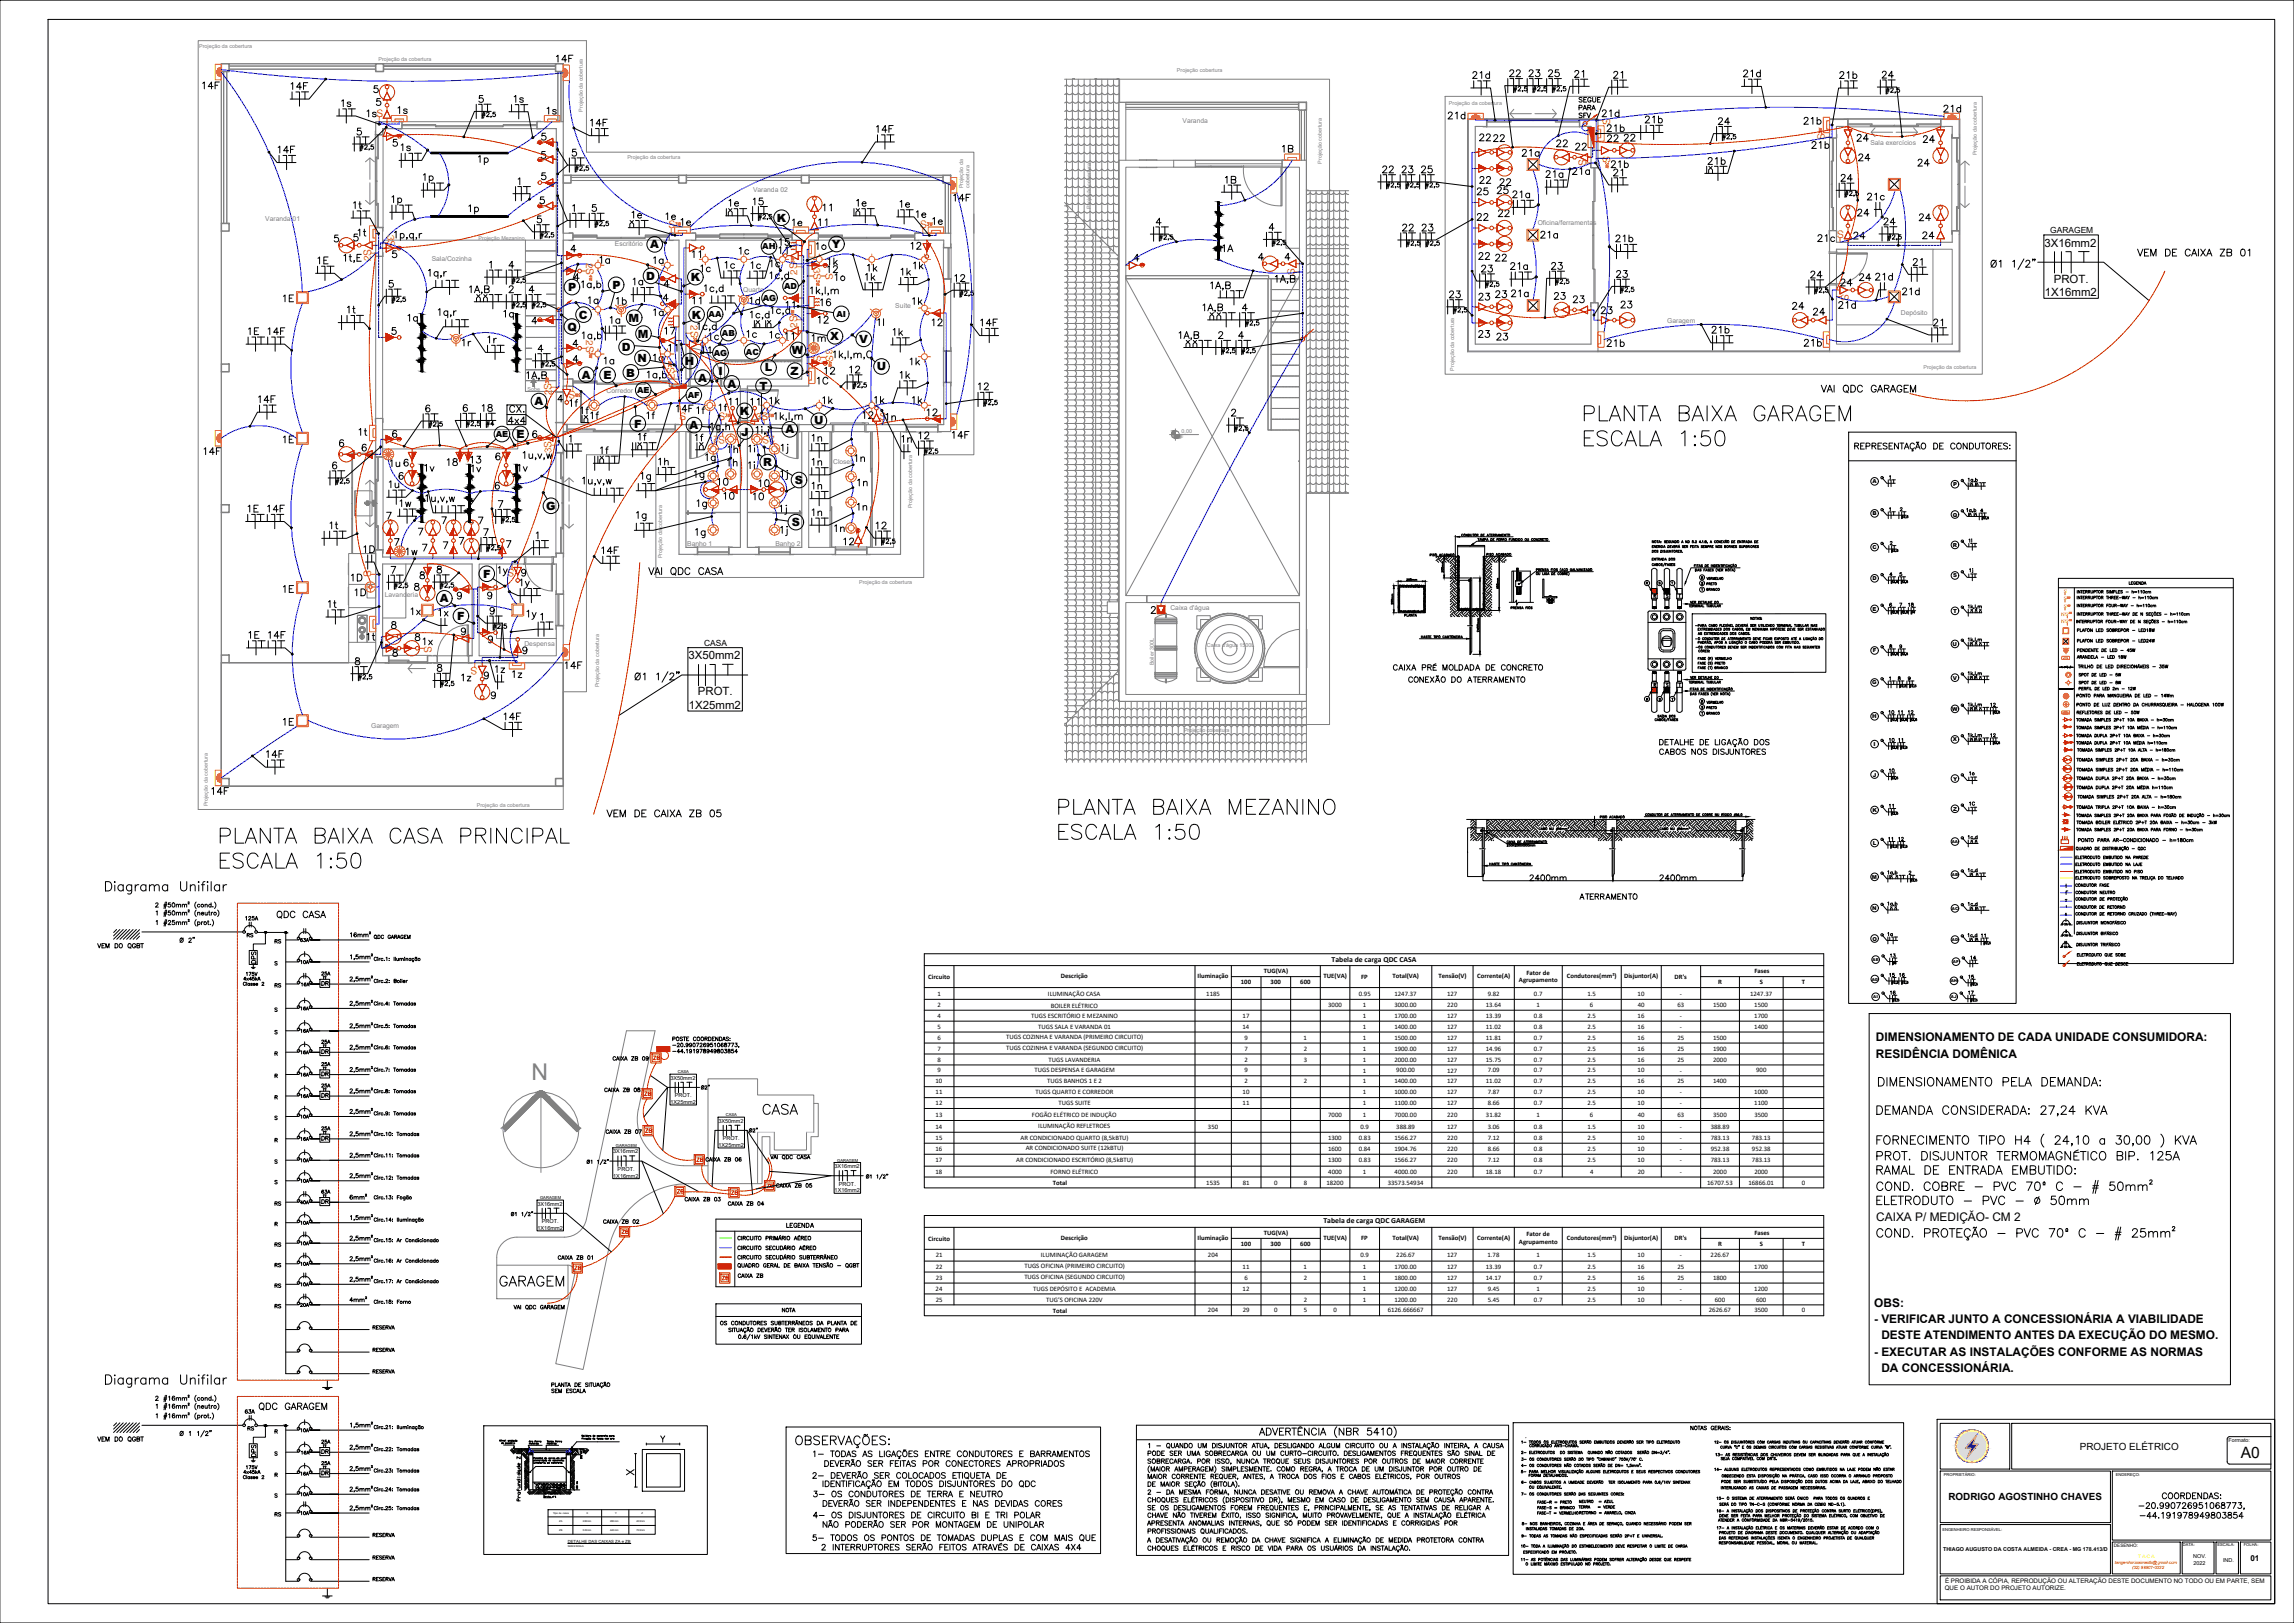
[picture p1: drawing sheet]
<svg xmlns="http://www.w3.org/2000/svg" width="1189mm" height="841mm" viewBox="0 0 1189 841" stroke-linecap="round" stroke-linejoin="round" font-family="sans-serif">
<defs><g id="words">
<text font-size="12" fill="#808080" x="276" y="560">N</text>
<text font-size="10.6" x="54" y="720">Diagrama Unifilar</text>
<text font-size="9.7" fill="#f00" x="328" y="355">Ø1 1/2&quot;</text>
<g font-size="9.3">
<text x="1031" y="141">Ø1 1/2&quot;</text>
<text x="258" y="668">GARAGEM</text>
</g>
<g font-size="8.8">
<text x="242" y="112">1p</text>
<text x="260" y="167">1q</text>
<text x="211" y="169">1q</text>
<text x="395" y="579">CASA</text>
</g>
<text font-size="8.8" fill="#f00" x="331" y="251">1g</text>
<g font-size="8.4">
<text x="247" y="86">1p</text>
<text x="218" y="96">1p</text>
<text x="202" y="107">1p</text>
<text x="365" y="241">1g</text>
<text x="359" y="250">1g</text>
<text x="360" y="265">1g</text>
<text x="329" y="271">1g</text>
<text x="359" y="280">1g</text>
<text x="269" y="306">1y</text>
<text x="272" y="322">1y</text>
</g>
<text font-size="8.4" fill="#00f" x="257" y="300">1y</text>
<text font-size="8.1" x="1161" y="756">A0</text>
<g font-size="7.9">
<text x="398" y="146">1c,d</text>
<text x="242" y="153">1A,B</text>
<text x="301" y="151">1a,b</text>
<text x="364" y="153">1c,d</text>
<text x="627" y="152">1A,B</text>
<text x="623" y="163">1A,B</text>
<text x="361" y="173">1c,d</text>
<text x="301" y="177">1a,b</text>
<text x="610" y="177">1A,B</text>
<text x="272" y="198">1A,B</text>
<text x="943" y="205">VAI QDC GARAGEM</text>
<text x="301" y="253">1u,v,w</text>
</g>
<text font-size="7.9" fill="#00f" x="660" y="148">1A,B</text>
<text font-size="7.9" fill="#f00" x="334" y="198">1a,b</text>
<g font-size="7.5" fill="#00f">
<text x="960" y="125">24</text>
<text x="471" y="131">12</text>
</g>
<g font-size="7.5">
<text x="766" y="136">22</text>
<text x="1107" y="134">VEM DE CAIXA ZB 01</text>
<text x="985" y="154">21d</text>
<text x="319" y="159">1b</text>
<text x="388" y="167">1c,d</text>
<text x="315" y="169">1a</text>
<text x="367" y="177">1c</text>
<text x="377" y="211">11</text>
<text x="335" y="299">VAI QDC CASA</text>
<text x="426" y="782">DEVERÃO SER INDEPENDENTES E NAS DEVIDAS CORES</text>
<text x="426" y="793">NÃO PODERÃO SER POR MONTAGEM DE UNIPOLAR</text>
</g>
<text font-size="7.5" fill="#f00" x="295" y="212">1f</text>
<text font-size="7.5" fill="#b82e00" x="133" y="732">QDC GARAGEM</text>
<g font-size="7.1">
<text x="288" y="34">14F</text>
<text x="762" y="42">21d</text>
<text x="781" y="41">22</text>
<text x="791" y="41">23</text>
<text x="802" y="41">25</text>
<text x="815" y="41">21</text>
<text x="835" y="42">21</text>
<text x="903" y="41">21d</text>
<text x="952" y="42">21b</text>
<text x="974" y="42">24</text>
<text x="104" y="47">14F</text>
<text x="150" y="48">14F</text>
<text x="176" y="56">1s</text>
<text x="205" y="60">1s</text>
<text x="266" y="54">1s</text>
<text x="1006" y="59">21d</text>
<text x="189" y="62">1s</text>
<text x="283" y="60">1s</text>
<text x="750" y="63">21d</text>
<text x="829" y="62">21d</text>
<text x="852" y="65">21b</text>
<text x="890" y="66">24</text>
<text x="934" y="66">21b</text>
<text x="305" y="67">14F</text>
<text x="453" y="70">14F</text>
<text x="832" y="69">21b</text>
<text x="766" y="74">22</text>
<text x="806" y="77">22</text>
<text x="143" y="80">14F</text>
<text x="207" y="79">1s</text>
<text x="664" y="80">1B</text>
<text x="834" y="88">21b</text>
<text x="884" y="86">21b</text>
<text x="993" y="87">24</text>
<text x="715" y="91">22</text>
<text x="726" y="91">23</text>
<text x="736" y="91">25</text>
<text x="800" y="93">21a</text>
<text x="814" y="92">21a</text>
<text x="835" y="92">21</text>
<text x="953" y="95">24</text>
<text x="634" y="96">1B</text>
<text x="766" y="96">22</text>
<text x="775" y="102">25</text>
<text x="776" y="97">22</text>
<text x="377" y="108">1e</text>
<text x="389" y="107">15</text>
<text x="443" y="108">1e</text>
<text x="494" y="105">14F</text>
<text x="764" y="102">25</text>
<text x="967" y="105">21c</text>
<text x="182" y="109">1t</text>
<text x="426" y="110">11</text>
<text x="466" y="109">1e</text>
<text x="474" y="114">1e</text>
<text x="775" y="114">22</text>
<text x="327" y="114">1e</text>
<text x="344" y="115">1e</text>
<text x="410" y="118">1e</text>
<text x="423" y="118">11</text>
<text x="483" y="117">1e</text>
<text x="764" y="115">22</text>
<text x="975" y="118">24</text>
<text x="994" y="116">24</text>
<text x="185" y="123">1t</text>
<text x="726" y="121">22</text>
<text x="736" y="121">23</text>
<text x="798" y="125">21a</text>
<text x="403" y="128">15</text>
<text x="422" y="131">1o</text>
<text x="633" y="132">1A</text>
<text x="836" y="127">21b</text>
<text x="941" y="126">21c</text>
<text x="164" y="138">1E</text>
<text x="338" y="138">1a</text>
<text x="358" y="135">11</text>
<text x="382" y="133">1c</text>
<text x="403" y="133">11</text>
<text x="774" y="137">22</text>
<text x="362" y="142">1c</text>
<text x="375" y="140">1c</text>
<text x="388" y="140">1c</text>
<text x="398" y="139">1c</text>
<text x="428" y="143">12</text>
<text x="428" y="139">1k</text>
<text x="449" y="142">1k</text>
<text x="466" y="144">1k</text>
<text x="473" y="140">1k</text>
<text x="767" y="142">23</text>
<text x="782" y="141">21a</text>
<text x="803" y="141">23</text>
<text x="991" y="139">21</text>
<text x="327" y="149">1a</text>
<text x="432" y="147">1o</text>
<text x="448" y="146">1k</text>
<text x="494" y="147">12</text>
<text x="837" y="145">23</text>
<text x="937" y="145">24</text>
<text x="963" y="147">24</text>
<text x="971" y="146">21d</text>
<text x="750" y="156">23</text>
<text x="774" y="156">23</text>
<text x="782" y="155">21a</text>
<text x="146" y="158">1E</text>
<text x="304" y="158">1a</text>
<text x="358" y="159">11</text>
<text x="388" y="159">1d</text>
<text x="406" y="161">11</text>
<text x="424" y="160">16</text>
<text x="472" y="159">1k</text>
<text x="805" y="156">23</text>
<text x="814" y="158">23</text>
<text x="839" y="161">23</text>
<text x="928" y="162">24</text>
<text x="179" y="163">1t</text>
<text x="939" y="164">24</text>
<text x="423" y="169">12</text>
<text x="507" y="170">14F</text>
<text x="886" y="174">21b</text>
<text x="1001" y="170">21</text>
<text x="128" y="175">1E</text>
<text x="138" y="175">14F</text>
<text x="252" y="179">1r</text>
<text x="344" y="174">17</text>
<text x="386" y="176">1c</text>
<text x="398" y="176">1c</text>
<text x="420" y="178">1m</text>
<text x="462" y="175">1k</text>
<text x="766" y="176">23</text>
<text x="775" y="177">23</text>
<text x="239" y="181">1r</text>
<text x="346" y="183">11</text>
<text x="363" y="185">11</text>
<text x="832" y="181">21b</text>
<text x="934" y="181">21b</text>
<text x="312" y="190">1a</text>
<text x="471" y="190">1k</text>
<text x="440" y="194">12</text>
<text x="466" y="197">1k</text>
<text x="506" y="203">12</text>
<text x="133" y="210">14F</text>
<text x="249" y="214">18</text>
<text x="300" y="216">1f</text>
<text x="350" y="215">14F</text>
<text x="360" y="216">1f</text>
<text x="372" y="214">1f</text>
<text x="388" y="211">11</text>
<text x="398" y="211">1k</text>
<text x="425" y="210">1k</text>
<text x="452" y="210">1k</text>
<text x="472" y="210">1k</text>
<text x="334" y="218">1f</text>
<text x="458" y="219">1n</text>
<text x="251" y="223">#4</text>
<text x="146" y="231">1E</text>
<text x="330" y="229">1f</text>
<text x="359" y="230">1f</text>
<text x="420" y="230">1n</text>
<text x="466" y="230">1n</text>
<text x="476" y="229">12</text>
<text x="493" y="228">14F</text>
<text x="105" y="237">14F</text>
<text x="310" y="236">1f</text>
<text x="376" y="236">1h</text>
<text x="410" y="236" transform="rotate(-90 410 236)">1j</text>
<text x="201" y="243">1u</text>
<text x="219" y="246">1v</text>
<text x="243" y="241">13</text>
<text x="243" y="246">1v</text>
<text x="268" y="246">1v</text>
<text x="376" y="243">1h</text>
<text x="420" y="242">1n</text>
<text x="442" y="240">1n</text>
<text x="410" y="250" transform="rotate(-90 410 250)">1j</text>
<text x="201" y="254">1u</text>
<text x="371" y="253">10</text>
<text x="393" y="253">10</text>
<text x="420" y="255">1n</text>
<text x="443" y="253">1n</text>
<text x="206" y="264">1w</text>
<text x="389" y="260">10</text>
<text x="128" y="267">1E</text>
<text x="138" y="267">14F</text>
<text x="409" y="268" transform="rotate(-90 409 268)">1j</text>
<text x="420" y="268">1n</text>
<text x="443" y="266">1n</text>
<text x="170" y="275">1t</text>
<text x="453" y="275">12</text>
<text x="409" y="279" transform="rotate(-90 409 279)">1j</text>
<text x="432" y="277">1n</text>
<text x="188" y="288">1D</text>
<text x="210" y="289">1w</text>
<text x="311" y="288">14F</text>
<text x="181" y="302">1D</text>
<text x="146" y="308">1E</text>
<text x="183" y="310">1D</text>
<text x="169" y="316">1t</text>
<text x="212" y="320">1x</text>
<text x="226" y="320">1x</text>
<text x="128" y="332">1E</text>
<text x="138" y="332">14F</text>
<text x="292" y="348">14F</text>
<text x="256" y="350">1z</text>
<text x="265" y="352">1z</text>
<text x="721" y="349">CAIXA PRÉ MOLDADA DE CONCRETO</text>
<text x="238" y="354">1z</text>
<text x="729" y="355">CONEXÃO DO ATERRAMENTO</text>
<text x="146" y="377">1E</text>
<text x="260" y="374">14F</text>
<text x="137" y="394">14F</text>
<text x="109" y="413">14F</text>
<text x="314" y="424">VEM DE CAIXA ZB 05</text>
<text x="143" y="477">QDC CASA</text>
<text x="427" y="761">DEVERÃO SER FEITAS POR CONECTORES APROPRIADOS</text>
<text x="425" y="804">2 INTERRUPTORES SERÃO FEITOS ATRAVÉS DE CAIXAS 4X4</text>
</g>
<g font-size="7.1" fill="#f00">
<text x="773" y="74">22</text>
<text x="832" y="75">22</text>
<text x="841" y="74">22</text>
<text x="961" y="74">24</text>
<text x="996" y="75">24</text>
<text x="788" y="82">21a</text>
<text x="816" y="79">22</text>
<text x="962" y="85">24</text>
<text x="962" y="113">24</text>
<text x="310" y="138">1a</text>
<text x="338" y="165">1a</text>
<text x="406" y="177">11</text>
<text x="338" y="188">1a</text>
<text x="427" y="195">12</text>
<text x="423" y="200">1C</text>
<text x="305" y="218">1f</text>
<text x="446" y="218">12</text>
<text x="480" y="217">12</text>
<text x="185" y="227">1t</text>
<text x="374" y="260">10</text>
<text x="436" y="284">12</text>
<text x="218" y="335">1x</text>
</g>
<g font-size="7.1" fill="#00f">
<text x="938" y="78">21b</text>
<text x="996" y="125">24</text>
<text x="953" y="149">24</text>
<text x="766" y="157">23</text>
<text x="952" y="161">21d</text>
<text x="829" y="164">23</text>
<text x="482" y="170">12</text>
<text x="189" y="333">1t</text>
</g>
<g font-size="7.1" fill="#b82e00">
<text x="783" y="104">21a</text>
<text x="231" y="242">18</text>
</g>
<g font-size="6.6">
<text x="392" y="235" transform="rotate(-90 392 235)">1i</text>
<text x="392" y="244" transform="rotate(-90 392 244)">1i</text>
<text x="421" y="800">5- TODOS OS PONTOS DE TOMADAS DUPLAS E COM MAIS QUE</text>
</g>
<text font-size="6.6" fill="#f00" x="340" y="242">1h</text>
<g font-size="6.2">
<text x="459" y="170" transform="rotate(-90 459 170)">1l</text>
<text x="859" y="392">CABOS NOS DISJUNTORES</text>
<text x="818" y="467">ATERRAMENTO</text>
<text x="92" y="490">Ø 2&quot;</text>
<text x="181" y="487">16mm²</text>
<text x="180" y="522">2,5mm²</text>
<text x="180" y="534">2,5mm²</text>
<text x="972" y="540">DIMENSIONAMENTO DE CADA UNIDADE CONSUMIDORA:</text>
<text x="972" y="548">RESIDÊNCIA DOMÊNICA</text>
<text x="181" y="623">6mm²</text>
<text x="972" y="633">CAIXA P/ MEDIÇĂO- CM 2</text>
<text x="180" y="644">2,5mm²</text>
<text x="180" y="655">2,5mm²</text>
<text x="180" y="676">4mm²</text>
<text x="971" y="677">OBS:</text>
<text x="971" y="686">- VERIFICAR JUNTO A CONCESSIONÁRIA A VIABILIDADE</text>
<text x="975" y="694">DESTE ATENDIMENTO ANTES DA EXECUÇÃO DO MESMO.</text>
<text x="971" y="702">- EXECUTAR AS INSTALAÇÕES CONFORME AS NORMAS</text>
<text x="975" y="711">DA CONCESSIONÁRIA.</text>
<text x="180" y="752">2,5mm²</text>
<text x="324" y="766">X</text>
<text x="421" y="777">3- OS CONDUTORES DE TERRA E NEUTRO</text>
<text x="421" y="788">4- OS DISJUNTORES DE CIRCUITO BI E TRI POLAR</text>
</g>
<g font-size="5.9">
<text x="403" y="115">K</text>
<text x="337" y="129">A</text>
<text x="431" y="129">Y</text>
<text x="1060" y="128">3X16mm2</text>
<text x="317" y="150">P</text>
<text x="335" y="145">D</text>
<text x="358" y="146">K</text>
<text x="1064" y="146">PROT.</text>
<text x="294" y="151">P</text>
<text x="1060" y="154">1X16mm2</text>
<text x="300" y="165">C</text>
<text x="326" y="167">M</text>
<text x="359" y="165">K</text>
<text x="294" y="171">Q</text>
<text x="331" y="175">M</text>
<text x="430" y="176">X</text>
<text x="445" y="178">V</text>
<text x="322" y="182">D</text>
<text x="410" y="183">W</text>
<text x="330" y="188">N</text>
<text x="355" y="189">H</text>
<text x="454" y="192">U</text>
<text x="302" y="196">A</text>
<text x="313" y="196">E</text>
<text x="324" y="195">B</text>
<text x="362" y="198">A</text>
<text x="372" y="194">I</text>
<text x="396" y="192">L</text>
<text x="410" y="194">Z</text>
<text x="377" y="201">A</text>
<text x="394" y="202">T</text>
<text x="277" y="210">A</text>
<text x="383" y="215">K</text>
<text x="329" y="222">F</text>
<text x="422" y="220">U</text>
<text x="268" y="227">E</text>
<text x="357" y="222">A</text>
<text x="384" y="226">J</text>
<text x="407" y="225">A</text>
<text x="395" y="242">R</text>
<text x="412" y="251">S</text>
<text x="283" y="264">G</text>
<text x="410" y="273">S</text>
<text x="250" y="299">F</text>
<text x="228" y="312">A</text>
<text x="237" y="321">F</text>
<text x="357" y="342">3X50mm2</text>
<text x="362" y="360">PROT.</text>
<text x="357" y="367">1X25mm2</text>
</g>
<g font-size="5.7">
<text x="50" y="748">VEM DO QGBT</text>
<text x="594" y="760">SOBRECARGA. POR ISSO, NUNCA TROQUE SEUS DISJUNTORES POR OUTROS DE MAIOR CORRENTE</text>
</g>
<g font-size="5.3" fill="#ff7f00">
<text x="195" y="61">S</text>
<text x="831" y="61" transform="rotate(90 831 61)">S</text>
<text x="946" y="72" transform="rotate(-90 946 72)">S</text>
<text x="831" y="81" transform="rotate(90 831 81)">S</text>
<text x="822" y="86" transform="rotate(-90 822 86)">S</text>
<text x="346" y="118">S</text>
<text x="477" y="118">S</text>
<text x="201" y="125" transform="rotate(90 201 125)">S</text>
<text x="952" y="123">S</text>
<text x="428" y="142" transform="rotate(90 428 142)">S</text>
<text x="671" y="142" transform="rotate(-90 671 142)">S</text>
<text x="954" y="152" transform="rotate(90 954 152)">S</text>
<text x="422" y="184" transform="rotate(90 422 184)">S</text>
<text x="286" y="202" transform="rotate(-90 286 202)">S</text>
<text x="298" y="202" transform="rotate(180 298 202)">S</text>
<text x="352" y="218">S</text>
<text x="372" y="218">S</text>
<text x="456" y="218">S</text>
<text x="376" y="226" transform="rotate(180 376 226)">S2</text>
<text x="192" y="299" transform="rotate(-90 192 299)">S</text>
<text x="267" y="295" transform="rotate(180 267 295)">S</text>
<text x="220" y="335" transform="rotate(90 220 335)">S</text>
<text x="247" y="346" transform="rotate(180 247 346)">S</text>
</g>
<g font-size="5.3">
<text x="50" y="492">VEM DO QGBT</text>
<text x="134" y="500" transform="rotate(-90 134 500)">DPS</text>
<text x="141" y="513">RS</text>
<text x="166" y="512">DR</text>
<text x="166" y="547">DR</text>
<text x="166" y="559">DR</text>
<text x="363" y="566">Ø2&quot;</text>
<text x="407" y="637">LEGENDA</text>
<text x="141" y="669">RS</text>
<text x="141" y="679">RS</text>
<text x="192" y="713">RESERVA</text>
<text x="126" y="734">63A</text>
<text x="134" y="756" transform="rotate(-90 134 756)">DPS</text>
<text x="166" y="766">DR</text>
<text x="141" y="787">RS</text>
</g>
<g font-size="5.3" fill="#f00">
<text x="333" y="569">ZB</text>
<text x="334" y="588">ZB</text>
<text x="360" y="603">ZB</text>
<text x="297" y="659">ZB</text>
</g>
<g font-size="5.1">
<text x="1078" y="751">PROJETO ELÉTRICO</text>
<text x="1010" y="777">RODRIGO AGOSTINHO CHAVES</text>
</g>
<g font-size="5" fill="#ff7f00">
<text x="201" y="122" transform="rotate(90 201 122)">3</text>
<text x="192" y="135" transform="rotate(-90 192 135)">2S</text>
<text x="304" y="136" transform="rotate(90 304 136)">2S</text>
<text x="413" y="142" transform="rotate(-90 413 142)">2S</text>
<text x="422" y="139" transform="rotate(90 422 139)">3S</text>
<text x="358" y="169" transform="rotate(90 358 169)">2S</text>
<text x="413" y="170" transform="rotate(-90 413 170)">2S</text>
<text x="304" y="176" transform="rotate(90 304 176)">2S</text>
<text x="428" y="181" transform="rotate(90 428 181)">3S</text>
<text x="349" y="196" transform="rotate(-90 349 196)">2S</text>
<text x="286" y="205" transform="rotate(-90 286 205)">2</text>
<text x="392" y="218">3S</text>
<text x="402" y="226" transform="rotate(180 402 226)">2S</text>
<text x="286" y="235" transform="rotate(-90 286 235)">3S</text>
</g>
<g font-size="4.9" fill="#f00">
<text x="349" y="191" transform="rotate(-90 349 191)">3W</text>
<text x="338" y="550">ZB</text>
<text x="397" y="617">ZB</text>
<text x="350" y="619">ZB</text>
<text x="378" y="620">ZB</text>
<text x="321" y="640">ZB</text>
</g>
<g font-size="4.9">
<text x="1024" y="298" transform="rotate(-90 1024 298)">1j</text>
<text x="988" y="315">18</text>
<text x="978" y="371">10</text>
<text x="983" y="371">11</text>
<text x="988" y="371">12</text>
<text x="1031" y="367">12</text>
<text x="1031" y="383">12</text>
<text x="978" y="386">10</text>
<text x="983" y="386">11</text>
<text x="978" y="401">10</text>
<text x="1020" y="403">1o</text>
<text x="978" y="420">11</text>
<text x="1020" y="418">1C</text>
<text x="978" y="437">11</text>
<text x="983" y="437">12</text>
<text x="126" y="478">125A</text>
<text x="127" y="487">RS</text>
<text x="141" y="490">RS</text>
<text x="155" y="489">63A</text>
<text x="978" y="486">1a</text>
<text x="1026" y="487">11</text>
<text x="155" y="501">10A</text>
<text x="980" y="501">#6</text>
<text x="166" y="507">25A</text>
<text x="978" y="507">15</text>
<text x="984" y="507">16</text>
<text x="1020" y="508">15</text>
<text x="155" y="512">16A</text>
<text x="979" y="516">16</text>
<text x="1019" y="516">17</text>
<text x="155" y="536">16A</text>
<text x="166" y="542">25A</text>
<text x="155" y="548">16A</text>
<text x="317" y="551">CAIXA ZB 09</text>
<text x="166" y="554">25A</text>
<text x="166" y="570">DR</text>
<text x="313" y="567">CAIXA ZB 08</text>
<text x="155" y="570">16A</text>
<text x="155" y="581">10A</text>
<text x="166" y="587">25A</text>
<text x="387" y="588">Ø2&quot;</text>
<text x="155" y="592">16A</text>
<text x="166" y="592">DR</text>
<text x="313" y="588">CAIXA ZB 07</text>
<text x="365" y="603">CAIXA ZB 06</text>
<text x="141" y="626">RS</text>
<text x="155" y="625">40A</text>
<text x="166" y="625">DR</text>
<text x="376" y="626">CAIXA ZB 04</text>
<text x="155" y="636">10A</text>
<text x="141" y="647">RS</text>
<text x="288" y="654">CAIXA ZB 01</text>
<text x="141" y="658">RS</text>
<text x="382" y="663">CAIXA ZB</text>
<text x="155" y="678">20A</text>
<text x="192" y="690">RESERVA</text>
<text x="192" y="702">RESERVA</text>
<text x="128" y="742">RS</text>
<text x="155" y="743">10A</text>
<text x="166" y="749">25A</text>
<text x="155" y="755">16A</text>
<text x="166" y="754">DR</text>
<text x="166" y="760">25A</text>
<text x="125" y="765">4x45kA</text>
<text x="127" y="762">175V</text>
<text x="155" y="766">16A</text>
<text x="155" y="776">10A</text>
<text x="271" y="779" transform="rotate(-90 271 779)">Profundidade Z</text>
<text x="192" y="798">RESERVA</text>
<text x="192" y="809">RESERVA</text>
<text x="192" y="821">RESERVA</text>
</g>
<text font-size="4.9" fill="#b82e00" x="373" y="664">ZB</text>
<text font-size="4.4" fill="#f00" x="945" y="71" transform="rotate(-90 945 71)">3W</text>
<g font-size="4.4" fill="#ff7f00">
<text x="835" y="88" transform="rotate(-90 835 88)">3W</text>
<text x="349" y="118">3W</text>
<text x="479" y="118">3W</text>
<text x="413" y="137" transform="rotate(-90 413 137)">3W</text>
<text x="308" y="147" transform="rotate(-90 308 147)">4W</text>
<text x="426" y="149" transform="rotate(-90 426 149)">3W</text>
<text x="413" y="165" transform="rotate(-90 413 165)">4W</text>
<text x="308" y="187" transform="rotate(-90 308 187)">3W</text>
<text x="432" y="191" transform="rotate(-90 432 191)">4W</text>
<text x="285" y="200" transform="rotate(-90 285 200)">3W</text>
<text x="375" y="217">3W</text>
<text x="397" y="217">3W</text>
</g>
<g font-size="4.4">
<text x="1063" y="121">GARAGEM</text>
<text x="362" y="179" transform="rotate(-90 362 179)">3W</text>
<text x="297" y="207">3W</text>
<text x="1023" y="282" transform="rotate(-90 1023 282)">1i</text>
<text x="990" y="319">#4</text>
<text x="365" y="335">CASA</text>
<text x="978" y="337">8</text>
<text x="979" y="497">13</text>
<text x="1021" y="498">14</text>
<text x="127" y="507">175V</text>
<text x="155" y="525">16A</text>
<text x="155" y="559">16A</text>
<text x="166" y="564">25A</text>
<text x="155" y="603">10A</text>
<text x="155" y="614">10A</text>
<text x="166" y="619">63A</text>
<text x="155" y="646">10A</text>
<text x="155" y="657">10A</text>
<text x="155" y="667">10A</text>
<text x="155" y="786">10A</text>
<text x="817" y="783">TERRA = VERDE</text>
</g>
<g font-size="4.3">
<text x="395" y="129">AH</text>
<text x="406" y="150">AD</text>
<text x="395" y="156">AG</text>
<text x="367" y="164">AA</text>
<text x="433" y="164">AI</text>
<text x="374" y="174">AB</text>
<text x="370" y="184">AG</text>
<text x="387" y="184">AC</text>
<text x="330" y="204">AE</text>
<text x="356" y="206">AF</text>
<text x="257" y="227">AE</text>
</g>
<text font-size="4.2" x="1166" y="809">01</text>
<g font-size="4">
<text x="884" y="307">BRANCO</text>
<text x="884" y="371">BRANCO</text>
<text x="1069" y="486">XA</text>
<text x="1069" y="492">XA</text>
<text x="690" y="498">Tabela de carga QDC CASA</text>
<text x="686" y="634">Tabela de carga QDC GARAGEM</text>
</g>
<text font-size="4" fill="#ff7f00" x="1071" y="323">4W</text>
<g font-size="3.5" fill="#808080">
<text x="613" y="64">Varanda</text>
<text x="969" y="75">Sala exercícios</text>
<text x="390" y="99">Varanda 02</text>
<text x="137" y="114">Varanda 01</text>
<text x="797" y="117">Oficina/ferramentas</text>
<text x="319" y="128">Escritório</text>
<text x="224" y="135">Sala/Cozinha</text>
<text x="385" y="151">Quarto</text>
<text x="464" y="160">Suíte</text>
<text x="864" y="168">Garagem</text>
<text x="985" y="163">Depósito</text>
<text x="314" y="204">Corredor</text>
<text x="432" y="240">Closet</text>
<text x="356" y="283">Banho 1</text>
<text x="402" y="283">Banho 2</text>
<text x="199" y="309">Lavanderia</text>
<text x="607" y="316">Caixa d'água</text>
<text x="272" y="335">Despensa</text>
<text x="192" y="377">Garagem</text>
</g>
<g font-size="3.5" fill="#ff7f00">
<text x="1070" y="311">3W</text>
<text x="1070" y="315">4W</text>
<text x="1071" y="319">3W</text>
</g>
<g font-size="3.5">
<text x="1069" y="480">XA</text>
<text x="481" y="507">Circuito</text>
<text x="550" y="507">Descrição</text>
<text x="621" y="507">Iluminação</text>
<text x="655" y="504">TUG(VA)</text>
<text x="686" y="507">TUE(VA)</text>
<text x="705" y="507">FP</text>
<text x="722" y="507">Total(VA)</text>
<text x="746" y="507">Tensão(V)</text>
<text x="766" y="507">Corrente(A)</text>
<text x="787" y="509">Agrupamento</text>
<text x="791" y="505">Fator de</text>
<text x="812" y="507">Condutores(mm²)</text>
<text x="842" y="507">Disjuntor(A)</text>
<text x="868" y="507">DR's</text>
<text x="909" y="504">Fases</text>
<text x="486" y="516">1</text>
<text x="543" y="516">ILUMINAÇÃO CASA</text>
<text x="625" y="516">1185</text>
<text x="643" y="510">100</text>
<text x="659" y="510">300</text>
<text x="674" y="510">600</text>
<text x="704" y="516">0.95</text>
<text x="723" y="516">1247.37</text>
<text x="750" y="516">127</text>
<text x="771" y="516">9.82</text>
<text x="795" y="516">0.7</text>
<text x="823" y="516">1.5</text>
<text x="849" y="516">10</text>
<text x="871" y="516">-</text>
<text x="890" y="510">R</text>
<text x="907" y="516">1247.37</text>
<text x="912" y="510">S</text>
<text x="934" y="510">T</text>
<text x="486" y="522">2</text>
<text x="688" y="522">3000</text>
<text x="706" y="522">1</text>
<text x="723" y="522">3000.00</text>
<text x="750" y="522">220</text>
<text x="770" y="522">13.64</text>
<text x="796" y="522">1</text>
<text x="824" y="522">6</text>
<text x="849" y="522">40</text>
<text x="869" y="522">63</text>
<text x="888" y="522">1500</text>
<text x="909" y="522">1500</text>
<text x="486" y="527">4</text>
<text x="534" y="528">TUGS ESCRITÓRIO E MEZANINO</text>
<text x="545" y="522">BOILER ELÉTRICO</text>
<text x="644" y="527">17</text>
<text x="706" y="527">1</text>
<text x="723" y="527">1700.00</text>
<text x="750" y="527">127</text>
<text x="770" y="527">13.39</text>
<text x="795" y="527">0.8</text>
<text x="823" y="527">2.5</text>
<text x="849" y="527">16</text>
<text x="871" y="527">-</text>
<text x="909" y="527">1700</text>
<text x="486" y="533">5</text>
<text x="538" y="533">TUGS SALA E VARANDA 01</text>
<text x="644" y="533">14</text>
<text x="706" y="533">1</text>
<text x="723" y="533">1400.00</text>
<text x="750" y="533">127</text>
<text x="770" y="533">11.02</text>
<text x="795" y="533">0.8</text>
<text x="823" y="533">2.5</text>
<text x="849" y="533">16</text>
<text x="871" y="533">-</text>
<text x="909" y="533">1400</text>
<text x="486" y="539">6</text>
<text x="521" y="539">TUGS COZINHA E VARANDA (PRIMEIRO CIRCUITO)</text>
<text x="645" y="539">9</text>
<text x="676" y="539">1</text>
<text x="706" y="539">1</text>
<text x="723" y="539">1500.00</text>
<text x="750" y="539">127</text>
<text x="770" y="539">11.81</text>
<text x="795" y="539">0.7</text>
<text x="823" y="539">2.5</text>
<text x="849" y="539">16</text>
<text x="869" y="539">25</text>
<text x="888" y="539">1500</text>
<text x="486" y="544">7</text>
<text x="521" y="544">TUGS COZINHA E VARANDA (SEGUNDO CIRCUITO)</text>
<text x="645" y="544">7</text>
<text x="676" y="544">2</text>
<text x="706" y="544">1</text>
<text x="723" y="544">1900.00</text>
<text x="750" y="544">127</text>
<text x="770" y="544">14.96</text>
<text x="795" y="544">0.7</text>
<text x="823" y="544">2.5</text>
<text x="849" y="544">16</text>
<text x="869" y="544">25</text>
<text x="888" y="544">1900</text>
<text x="486" y="550">8</text>
<text x="543" y="550">TUGS LAVANDERIA</text>
<text x="645" y="550">2</text>
<text x="676" y="550">3</text>
<text x="706" y="550">1</text>
<text x="723" y="550">2000.00</text>
<text x="750" y="550">127</text>
<text x="770" y="550">15.75</text>
<text x="795" y="550">0.7</text>
<text x="823" y="550">2.5</text>
<text x="849" y="550">16</text>
<text x="869" y="550">25</text>
<text x="888" y="550">2000</text>
<text x="486" y="556">9</text>
<text x="536" y="556">TUGS DESPENSA E GARAGEM</text>
<text x="645" y="556">9</text>
<text x="706" y="556">1</text>
<text x="724" y="556">900.00</text>
<text x="750" y="556">127</text>
<text x="771" y="556">7.09</text>
<text x="795" y="556">0.7</text>
<text x="823" y="556">2.5</text>
<text x="849" y="556">10</text>
<text x="871" y="556">-</text>
<text x="910" y="556">900</text>
<text x="485" y="561">10</text>
<text x="543" y="561">TUGS BANHOS 1 E 2</text>
<text x="645" y="561">2</text>
<text x="676" y="561">2</text>
<text x="706" y="561">1</text>
<text x="723" y="561">1400.00</text>
<text x="750" y="561">127</text>
<text x="770" y="561">11.02</text>
<text x="795" y="561">0.7</text>
<text x="823" y="561">2.5</text>
<text x="849" y="561">16</text>
<text x="869" y="561">25</text>
<text x="888" y="561">1400</text>
<text x="485" y="567">11</text>
<text x="537" y="567">TUGS QUARTO E CORREDOR</text>
<text x="644" y="567">10</text>
<text x="706" y="567">1</text>
<text x="723" y="567">1000.00</text>
<text x="750" y="567">127</text>
<text x="771" y="567">7.87</text>
<text x="795" y="567">0.7</text>
<text x="823" y="567">2.5</text>
<text x="849" y="567">10</text>
<text x="871" y="567">-</text>
<text x="909" y="567">1000</text>
<text x="485" y="573">12</text>
<text x="549" y="573">TUGS SUITE</text>
<text x="644" y="573">11</text>
<text x="706" y="573">1</text>
<text x="723" y="573">1100.00</text>
<text x="750" y="573">127</text>
<text x="771" y="573">8.66</text>
<text x="795" y="573">0.7</text>
<text x="823" y="573">2.5</text>
<text x="849" y="573">10</text>
<text x="871" y="573">-</text>
<text x="909" y="573">1100</text>
<text x="485" y="579">13</text>
<text x="535" y="579">FOGÃO ELÉTRICO DE INDUÇÃO</text>
<text x="688" y="579">7000</text>
<text x="706" y="579">1</text>
<text x="723" y="579">7000.00</text>
<text x="750" y="579">220</text>
<text x="770" y="579">31.82</text>
<text x="796" y="579">1</text>
<text x="824" y="579">6</text>
<text x="849" y="579">40</text>
<text x="869" y="579">63</text>
<text x="888" y="579">3500</text>
<text x="909" y="579">3500</text>
<text x="485" y="585">14</text>
<text x="538" y="585">ILUMINAÇÃO REFLETROES</text>
<text x="626" y="585">350</text>
<text x="705" y="585">0.9</text>
<text x="724" y="585">388.89</text>
<text x="750" y="585">127</text>
<text x="771" y="585">3.06</text>
<text x="795" y="585">0.8</text>
<text x="823" y="585">1.5</text>
<text x="849" y="585">10</text>
<text x="871" y="585">-</text>
<text x="887" y="585">388.89</text>
<text x="485" y="591">15</text>
<text x="529" y="590">AR CONDICIONADO QUARTO (8,5kBTU)</text>
<text x="688" y="591">1300</text>
<text x="704" y="591">0.83</text>
<text x="723" y="591">1566.27</text>
<text x="750" y="591">220</text>
<text x="771" y="591">7.12</text>
<text x="795" y="591">0.8</text>
<text x="823" y="591">2.5</text>
<text x="849" y="591">10</text>
<text x="871" y="591">-</text>
<text x="887" y="591">783.13</text>
<text x="908" y="591">783.13</text>
<text x="485" y="596">16</text>
<text x="532" y="596">AR CONDICIONADO SUITE (12kBTU)</text>
<text x="688" y="596">1600</text>
<text x="704" y="596">0.84</text>
<text x="723" y="596">1904.76</text>
<text x="750" y="596">220</text>
<text x="771" y="596">8.66</text>
<text x="795" y="596">0.8</text>
<text x="823" y="596">2.5</text>
<text x="849" y="596">10</text>
<text x="871" y="596">-</text>
<text x="887" y="596">952.38</text>
<text x="908" y="596">952.38</text>
<text x="485" y="602">17</text>
<text x="527" y="602">AR CONDICIONADO ESCRITÓRIO (8,5kBTU)</text>
<text x="688" y="602">1300</text>
<text x="704" y="602">0.83</text>
<text x="723" y="602">1566.27</text>
<text x="750" y="602">220</text>
<text x="771" y="602">7.12</text>
<text x="795" y="602">0.8</text>
<text x="823" y="602">2.5</text>
<text x="849" y="602">10</text>
<text x="871" y="602">-</text>
<text x="887" y="602">783.13</text>
<text x="908" y="602">783.13</text>
<text x="485" y="608">18</text>
<text x="544" y="609">FORNO ELÉTRICO</text>
<text x="688" y="608">4000</text>
<text x="706" y="608">1</text>
<text x="723" y="608">4000.00</text>
<text x="750" y="608">220</text>
<text x="770" y="608">18.18</text>
<text x="795" y="608">0.7</text>
<text x="824" y="608">4</text>
<text x="849" y="608">20</text>
<text x="871" y="608">-</text>
<text x="888" y="608">2000</text>
<text x="909" y="608">2000</text>
<text x="546" y="614">Total</text>
<text x="625" y="614">1535</text>
<text x="644" y="614">81</text>
<text x="660" y="614">0</text>
<text x="676" y="614">8</text>
<text x="687" y="614">18200</text>
<text x="719" y="614">33573.54934</text>
<text x="885" y="614">16707.53</text>
<text x="906" y="614">16866.01</text>
<text x="934" y="614">0</text>
<text x="655" y="640">TUG(VA)</text>
<text x="791" y="641">Fator de</text>
<text x="909" y="640">Fases</text>
<text x="481" y="643">Circuito</text>
<text x="550" y="643">Descrição</text>
<text x="621" y="643">Iluminação</text>
<text x="643" y="646">100</text>
<text x="659" y="646">300</text>
<text x="674" y="646">600</text>
<text x="686" y="643">TUE(VA)</text>
<text x="705" y="643">FP</text>
<text x="722" y="643">Total(VA)</text>
<text x="746" y="643">Tensão(V)</text>
<text x="766" y="643">Corrente(A)</text>
<text x="787" y="644">Agrupamento</text>
<text x="812" y="643">Condutores(mm²)</text>
<text x="842" y="643">Disjuntor(A)</text>
<text x="868" y="643">DR's</text>
<text x="890" y="646">R</text>
<text x="912" y="646">S</text>
<text x="934" y="646">T</text>
<text x="485" y="652">21</text>
<text x="539" y="651">ILUMINAÇÃO GARAGEM</text>
<text x="626" y="652">204</text>
<text x="705" y="652">0.9</text>
<text x="724" y="652">226.67</text>
<text x="750" y="652">127</text>
<text x="771" y="652">1.78</text>
<text x="796" y="652">1</text>
<text x="823" y="652">1.5</text>
<text x="849" y="652">10</text>
<text x="871" y="652">-</text>
<text x="887" y="652">226.67</text>
<text x="485" y="657">22</text>
<text x="531" y="657">TUGS OFICINA (PRIMEIRO CIRCUITO)</text>
<text x="644" y="657">11</text>
<text x="676" y="657">1</text>
<text x="706" y="657">1</text>
<text x="723" y="657">1700.00</text>
<text x="750" y="657">127</text>
<text x="770" y="657">13.39</text>
<text x="795" y="657">0.7</text>
<text x="823" y="657">2.5</text>
<text x="849" y="657">16</text>
<text x="869" y="657">25</text>
<text x="909" y="657">1700</text>
<text x="485" y="663">23</text>
<text x="531" y="663">TUGS OFICINA (SEGUNDO CIRCUITO)</text>
<text x="645" y="663">6</text>
<text x="676" y="663">2</text>
<text x="706" y="663">1</text>
<text x="723" y="663">1800.00</text>
<text x="750" y="663">127</text>
<text x="770" y="663">14.17</text>
<text x="795" y="663">0.7</text>
<text x="823" y="663">2.5</text>
<text x="849" y="663">16</text>
<text x="869" y="663">25</text>
<text x="888" y="663">1800</text>
<text x="485" y="669">24</text>
<text x="535" y="669">TUGS DEPÓSITO E ACADEMIA</text>
<text x="644" y="669">12</text>
<text x="706" y="669">1</text>
<text x="723" y="669">1200.00</text>
<text x="750" y="669">127</text>
<text x="771" y="669">9.45</text>
<text x="796" y="669">1</text>
<text x="823" y="669">2.5</text>
<text x="849" y="669">10</text>
<text x="871" y="669">-</text>
<text x="909" y="669">1200</text>
<text x="485" y="674">25</text>
<text x="542" y="674">TUG’S OFICINA 220V</text>
<text x="676" y="674">2</text>
<text x="706" y="674">1</text>
<text x="723" y="674">1200.00</text>
<text x="750" y="674">220</text>
<text x="771" y="674">5.45</text>
<text x="795" y="674">0.7</text>
<text x="823" y="674">2.5</text>
<text x="849" y="674">10</text>
<text x="871" y="674">-</text>
<text x="889" y="674">600</text>
<text x="910" y="674">600</text>
<text x="546" y="680">Total</text>
<text x="626" y="680">204</text>
<text x="644" y="680">29</text>
<text x="660" y="680">0</text>
<text x="676" y="680">5</text>
<text x="691" y="680">0</text>
<text x="719" y="680">6126.666667</text>
<text x="886" y="680">2626.67</text>
<text x="909" y="680">3500</text>
<text x="934" y="680">0</text>
</g>
<g font-size="3.2">
<text x="1008" y="820">É PROIBIDA A CÓPIA, REPRODUÇÃO OU ALTERAÇÃO DESTE DOCUMENTO NO TODO OU EM PARTE, SEM</text>
<text x="1008" y="824">QUE O AUTOR DO PROJETO AUTORIZE.</text>
</g>
<g font-size="2.9">
<text x="347" y="560">3X50mm2</text>
<text x="350" y="569">PROT.</text>
<text x="347" y="572">1X25mm2</text>
<text x="372" y="582">3X50mm2</text>
<text x="375" y="591">PROT.</text>
<text x="318" y="598">3X16mm2</text>
<text x="372" y="594">1X25mm2</text>
<text x="432" y="605">3X16mm2</text>
<text x="318" y="610">1X16mm2</text>
<text x="320" y="607">PROT.</text>
<text x="433" y="618">1X16mm2</text>
<text x="435" y="614">PROT.</text>
<text x="278" y="625">3X16mm2</text>
<text x="281" y="634">PROT.</text>
<text x="279" y="637">1X16mm2</text>
</g>
<g font-size="2.8" fill="#808080">
<text x="103" y="25">Projeção da cobertura</text>
<text x="196" y="32">Projeção da cobertura</text>
<text x="610" y="37">Projeção cobertura</text>
<text x="302" y="58" transform="rotate(-90 302 58)">Projeção da cobertura</text>
<text x="751" y="54">Projeção da cobertura</text>
<text x="325" y="82">Projeção da cobertura</text>
<text x="1024" y="80" transform="rotate(-90 1024 80)">Projeção da cobertura</text>
<text x="685" y="85" transform="rotate(-90 685 85)">Projeção cobertura</text>
<text x="499" y="98" transform="rotate(-90 499 98)">Projeção da</text>
<text x="502" y="97" transform="rotate(-90 502 97)">cobertura</text>
<text x="565" y="108" transform="rotate(-90 565 108)">Projeção cobertura</text>
<text x="248" y="124">Projeção Mezanino</text>
<text x="997" y="191">Projeção da cobertura</text>
<text x="754" y="192" transform="rotate(-90 754 192)">Projeção da cobertura</text>
<text x="273" y="203">Sobe</text>
<text x="612" y="225">0,00</text>
<text x="473" y="263" transform="rotate(-90 473 263)">Projeção da cobertura</text>
<text x="343" y="289" transform="rotate(-90 343 289)">Projeção da cobertura</text>
<text x="445" y="302">Projeção da cobertura</text>
<text x="625" y="336">Caixa d'água 1500L</text>
<text x="598" y="345" transform="rotate(-90 598 345)">Boiler 300L</text>
<text x="311" y="356" transform="rotate(-90 311 356)">Projeção da cobertura</text>
<text x="614" y="380">Projeção cobertura</text>
<text x="108" y="418" transform="rotate(-90 108 418)">Projeção da cobertura</text>
<text x="247" y="418">Projeção da cobertura</text>
</g>
<g font-size="2.8">
<text x="970" y="250">A</text>
<text x="1012" y="252">P</text>
<text x="970" y="267">B</text>
<text x="1012" y="268">Q</text>
<text x="970" y="285">C</text>
<text x="1012" y="283">R</text>
<text x="1012" y="299">S</text>
<text x="970" y="301">D</text>
<text x="971" y="317">E</text>
<text x="1012" y="318">T</text>
<text x="1012" y="335">U</text>
<text x="971" y="338">F</text>
<text x="1012" y="352">V</text>
<text x="970" y="355">G</text>
<text x="1012" y="368">W</text>
<text x="970" y="372">H</text>
<text x="971" y="387">I</text>
<text x="1012" y="384">X</text>
<text x="971" y="402">J</text>
<text x="1012" y="404">Y</text>
<text x="970" y="421">K</text>
<text x="1012" y="420">Z</text>
<text x="971" y="438">L</text>
<text x="970" y="455">M</text>
<text x="970" y="472">N</text>
<text x="970" y="487">O</text>
<text x="1155" y="747">Formato:</text>
<text x="1007" y="804">THIAGO AUGUSTO DA COSTA ALMEIDA - CREA - MG 178.413/D</text>
<text x="1137" y="808">NOV.</text>
<text x="1152" y="809">IND.</text>
<text x="1137" y="811">2022</text>
</g>
<g font-size="2.5" fill="#ff7f00">
<text x="1070" y="307">S</text>
<text x="1070" y="311">S</text>
<text x="1070" y="315">S</text>
<text x="1068" y="319">NS</text>
<text x="1068" y="323">NS</text>
</g>
<text font-size="2.4" x="1096" y="802">DESENHO:</text>
<text font-size="2.4" fill="#ff0" x="1108" y="808">T A C A</text>
<text font-size="2.2" x="294" y="799">DETALHE DAS CAIXAS ZA e ZB</text>
<g font-size="2.2" fill="#f00">
<text x="1096" y="810">tengenhariaalmeida@gmail.com</text>
<text x="1105" y="813">(32) 98807-0332</text>
</g>
<g font-size="2.1">
<text x="1012" y="437">AA</text>
<text x="1012" y="454">AB</text>
<text x="1012" y="471">AC</text>
<text x="1012" y="488">AD</text>
<text x="971" y="498">AE</text>
<text x="1012" y="499">AF</text>
<text x="970" y="508">AG</text>
<text x="1011" y="509">AH</text>
<text x="971" y="517">AI</text>
<text x="1011" y="517">AJ</text>
<text x="351" y="556">CASA</text>
<text x="376" y="578">CASA</text>
<text x="319" y="594">GARAGEM</text>
<text x="434" y="602">GARAGEM</text>
<text x="280" y="621">GARAGEM</text>
<text x="1007" y="765">PROPRIETÁRIO:</text>
<text x="1096" y="765">ENDEREÇO:</text>
<text x="1007" y="793">ENGENHEIRO RESPONSÁVEL:</text>
<text x="1131" y="801">DATA:</text>
<text x="1149" y="801">ESCALA:</text>
<text x="1163" y="801">FOLHA:</text>
</g>
<g font-size="1.3">
<text x="287" y="785">Tipo de caixa</text>
<text x="304" y="785">X</text>
<text x="319" y="785">Y</text>
<text x="333" y="785">Z</text>
<text x="290" y="789">ZA</text>
<text x="302" y="789">280mm</text>
<text x="316" y="789">280mm</text>
<text x="330" y="789">400mm</text>
<text x="290" y="793">ZB</text>
<text x="302" y="793">520mm</text>
<text x="316" y="793">440mm</text>
<text x="330" y="793">700mm</text>
<text x="294" y="802">SEM ESCALA</text>
</g>
</g></defs>
<!-- layer: ARQ -->
<g fill="none" stroke="#808080" stroke-width=".52">
<path d="M115 37v79M118 37v79M119 33h76M119 36h76M119 34h76M199 34h89h-89M199 33h89M199 36h89M289 37v26h2v-26M292 37v26M552 41h28M553 41v65"/>
<path d="M553 57l-1 1M556 57l-1 1h-2M557 41h-1v68M559 41v71M559 57l-1 1h-2M562 41v74M562 57l-1 1h-2M565 41v77M566 57h-1l-1 1h-2M567 41h1M568 41h121v334h-121zM568 41v80"/>
<path d="M569 57h-1l-1 1h-1M571 41v83M572 57h-1l-1 1h-1M574 41v86l1 1 2-1 1 1M575 57h-1l-1 1h-1M577 41v89M578 57h-1l-1 1h-1M578 53h-1h-2h-1h-2h-1h-1h-2h-1h-2h-1h-2h-1h-2h-1h-2h-1a1.6 1.6 0 0 1-2 0h-1M578 49l-1-1-2 1-1-1-2 1-1-1-2 1-1-1-2 1-1-1-2 1-1-1-2 1-1-1-2 1-1-1-2 1-1-1-1 1M578 44h-1l-2 1-1-1-2 1-1-1-1 1-2-1-1 1-2-1-1 1-2-1-1 1-2-1-1 1-2-1h-1a1.6 1.6 0 0 1-2 0l-1 1M579 41h1M580 41v12"/>
<path d="M580 53h97v310h-97v-280h28v4h-25v222h11v3h-11v48h94v3h-97zM580 57l-1 1h-1M580 49h-1h-1M580 44l-1 1-1-1M580 41v42M583 53v30M583 57h90M583 54h90M583 56h90M673 53h-95M673 57v26M676 57v26"/>
<path d="M677 57v26M749 50h278v144h-278zM783 59h11M785 57l-2 2 2 2M795 59h12M805 57l2 2-2 2M194 70l1 50M194 70h5M195 68l-1 2M195 70h3M196 70v12zM198 68l1 2"/>
<path d="M199 70v48M206 63h2v2M208 65h18h-18zM208 65v2h-2M208 67h70M208 63h70M226 65h17v1h-17zM243 65h18v1h-18zM261 65h17h-17zM278 65v2h2M280 63h-2v2M292 79v157"/>
<path d="M552 71h.1M552 66h.1M553 74a1.7 1.7 0 0 0 3 1M553 70l1 1h1M553 66a1.6 1.6 0 0 0 2 0M553 61l1 1 2-1M553 75h-1M553 70l-1 1M553 66h-1M553 61l-1 1M556 74a1.7 1.7 0 0 0 3 1M556 70l1 1h1"/>
<path d="M556 66a1.6 1.6 0 0 0 2 0M556 61l1 1 2-1M556 70l-1 1M556 66h-1M559 74a1.7 1.7 0 0 0 3 1M559 70l1 1h1M559 66a1.6 1.6 0 0 0 2 0M559 61l1 1 2-1M559 70l-1 1M559 66h-1M562 74a1.7 1.7 0 0 0 3 1M562 70l1 1h1"/>
<path d="M562 66a1.6 1.6 0 0 0 2 0M562 61l1 1 2-1M562 70l-1 1M562 66h-1M565 74a1.7 1.7 0 0 0 3 1M565 70l1 1h1M565 66a1.6 1.6 0 0 0 2 0M565 61l1 1 2-1M565 70l-1 1M565 66h-1M568 74a1.7 1.7 0 0 0 3 1M568 70l1 1h1"/>
<path d="M568 66a1.6 1.6 0 0 0 2 0M568 61l1 1 2-1M568 70l-1 1M568 66h-1M571 74a1.7 1.7 0 0 0 3 1M571 70l1 1h1M571 66a1.6 1.6 0 0 0 2 0M571 61l1 1 2-1M571 70l-1 1M571 66h-1M574 74a1.7 1.7 0 0 0 3 1M574 70l1 1h2"/>
<path d="M574 66a1.6 1.6 0 0 0 3 0M574 61l1 1 2-1M574 70l-1 1M574 66h-1M577 70v1M577 66h.1M577 61l1 1M577 66h1M577 70l1 1M577 74l1 1M578 71h2M578 66h2"/>
<path d="M578 79h-1l-2 1-1-1-2 1-1-1-2 1-1-1-2 1-1-1-2 1-1-1-2 1-1-1-2 1-1-1-2 1-1-1-1 1M580 79l-1 1-1-1M580 75h-1h-1M580 62h-2M580 70v1M580 66h.1M770 62v4M770 66h49M771 63h12h-12zM782 62h13v1v-1h12v1h-25zM806 63h13h-13zM818 66h1"/>
<path d="M819 62v4M819 62h-1M819 62h-50h2v4h-2h1M819 62h2h-2v4h2h-2M819 62h.1M828 62h-67v120h255v-120h-68M948 72v47M950 72v12zM952 70v2h-2M952 72v47M958 62v4M958 62h.1"/>
<path d="M958 62h-2h2v4h-2h2M958 62h48M958 66h.1M958 64h12v1h-12zM969 65h25v1h-12v-1v1h-13zM970 69h11M972 66l-2 3 2 2M983 69h11M992 66l2 3-2 2M993 64h13v1h-13zM1006 62v4M1006 62h.1"/>
<path d="M1006 62h2h-2v4h2h-50M1012 71v-1v2h3l1-2v50M1012 71v1M1012 71v49M1012 72h3M1012 71h3M1014 72h1v12h-1zM1015 72h.1M189 84l3-2 2 2M192 82v11M192 95v11M195 81v25v-12z"/>
<path d="M296 91h56M296 94h56M296 92h56M356 91h59M356 94h59M356 92h59M419 92h70h-70M419 91h70M419 94h70M492 95v26M493 95v26M552 84l1-1 1 1"/>
<path d="M553 97v-1l-1 1M556 97v-1l-1 1h-2M557 84l-1-1-2 1M559 97v-1l-1 1h-2M560 84l-1-1-2 1M562 97v-1l-1 1h-2M563 84l-1-1-2 1M566 97l-1-1-1 1h-2M566 84l-1-1-2 1M569 97l-1-1-1 1h-1M569 84l-1-1-2 1M572 97l-1-1-1 1h-1"/>
<path d="M572 84l-1-1-2 1M575 97l-1-1-1 1h-1M575 84l-1-1-2 1M578 84h.1M578 97l-1-1-1 1h-1M578 93l-1-1-2 1-1-1-2 1-1-1-1 1-2-1-1 1-2-1-1 1-2-1-1 1-2-1-1 1-2-1-1 1a1.6 1.6 0 0 1-2-1l-1 1M578 88h-1h-2h-1h-2h-1h-2h-1h-2h-1h-2h-1h-2h-1h-2h-1h-2h-1h-1M578 84l-1-1-2 1M580 97h-1h-1M580 92l-1 1h-1M580 88h-1h-1M580 84h-2"/>
<path d="M590 87h4M594 83h6M594 87h6M594 83h-4M619 86h8h-8M619 83h45M619 85h45M619 86h8M619 87h8M627 86h1v1h-1zM628 86h15zM628 86h15"/>
<path d="M628 87h15M643 86h1v1h-1zM644 86v1a18 18 0 0 0 20 20M644 86h20v1M644 86v1h20M664 87v20zM666 87h7v42h-7zM666 83h-2v3M666 87h-2M674 83v-26v26M677 98l1 1M677 99h22"/>
<path d="M679 99v157M682 99v157M685 99v157M688 99v157M689 99h1M691 99v157M694 99v157M697 99v157M826 87h1v17h-1zM828 85v2h-1M949 84h1v12h-1zM949 96h1v12h-1z"/>
<path d="M1015 83v13v12zM1016 86l2-2 3 2M1018 84v11M1018 96v12M115 120v69M116 116v-79v79M189 104l3 2 2-2M194 118h5M195 118h3M196 105v13zM199 118l-1 2M505 111v125h-26v63h-139v-63h-36v122h-12v61h-189v-398h201v58h201v42"/>
<path d="M552 107h1M552 110h4M552 113h8M552 116h11M552 119h14M552 105l28 28M553 110v2M553 105l1 1h1M553 101l1 1 2-1M553 105l-1 1M553 101l-1 1M553 106v1v1v2"/>
<path d="M553 112v1v2v1v2v1v2v1M553 111v1M556 105l1 1h1M556 101l1 1 2-1M556 105l-1 1M558 112l-1 1 1 2-1 1 1 2-1 1 1 2-1 1M558 111v1M558 110h-1M559 109l1 1h1M559 105l1 1h1M559 101l1 1 2-1M559 110h-1"/>
<path d="M559 105l-1 1M561 114h.1M562 114a1.6 1.6 0 0 0 2 0M562 109l1 1h1M562 105l1 1h1M562 101l1 1 2-1M562 114h-1M562 110h-1M562 105l-1 1M562 115h.1M562 115l-1 1 1 2-1 1 1 2-1 1M565 114a1.6 1.6 0 0 0 2 0"/>
<path d="M565 109l1 1h1M565 105l1 1h1M565 101l1 1 2-1M565 114l-1 1M565 110h-1M565 105l-1 1M566 120l1 1-1 1M567 119h-1M568 118l1 1h1M568 114a1.6 1.6 0 0 0 2 0M568 109l1 1h1M568 105l1 1h1"/>
<path d="M568 101l1 1 2-1M568 118l-1 1M568 114l-1 1M568 110h-1M568 105l-1 1M571 118l1 1h1M571 114a1.6 1.6 0 0 0 2 0M571 109l1 1h1M571 105l1 1h1M571 101l1 1 2-1M571 118l-1 1M571 114l-1 1"/>
<path d="M571 110h-1M571 105l-1 1M574 118l1 1h2M574 114a1.6 1.6 0 0 0 3 0M574 109l1 1h2M574 105l1 1h2M574 101l1 1 2-1M574 118l-1 1M574 114l-1 1M574 110h-1M574 105l-1 1M577 118v1"/>
<path d="M577 114v1M577 110h.1M577 105v1M577 101h1M577 105l1 1M577 109l1 1M577 114h1M577 118l1 1M578 119h2M578 114h2M578 110h2M578 106h2"/>
<path d="M580 101h-2M580 119h.1M580 114v1M580 110h.1M580 105v1M677 118l2-1 2 1 1-1 2 1 1-1 2 1 1-1 2 1 1-1 2 1 1-1 2 1 1-1 2 1M677 114l2-1 2 1 1-1 2 1 1-1 2 1 1-1 2 1 1-1 2 1 1-1 2 1 1-1 2 1M677 109h2a1.7 1.7 0 0 0 3 0l1 1 2-1 1 1 2-1 1 1 2-1 1 1 2-1 1 1 2-1 2 1M677 105l2-1 2 1 1-1 2 1 1-1 1 1 2-1 1 1 2-1 1 1 2-1 2 1 1-1 2 1M677 101l2-1 2 1 1-1 2 1 1-1 2 1 1-1 1 1 2-1 1 1 2-1 1 1 2-1 2 1M825 104h1v18h-1zM950 108v12z"/>
<path d="M1012 120v2v-2h3l1 2v-2M1012 120h3M1014 107h1v13h-1zM1015 119l1 1M1015 119l-3 1M1016 106l2 2 3-2M195 131l-1 2h5v-2M195 133v84M198 133v84M198 124h90v45M272 124v79h16M272 130h16"/>
<path d="M272 136h16M295 121h2v1M297 122h12h-12zM297 122h12v1h-12zM297 123v2l-2-1M297 124h50M309 123h13v1h-13zM322 123h12v1h-12zM334 122h13h-13zM334 122h13v1h-13zM347 123v2l2-1M349 121h-2v1"/>
<path d="M359 121h2v1M361 122h12h-12zM361 122h12v1h-12zM361 123v2l-2-1M361 124h49M373 121h13v1h-13zM373 123h13v1h-13zM386 121h12v1h-12zM386 123h12v1h-12zM398 122h13h-13zM398 122h13v1h-13zM422 121h2v1"/>
<path d="M424 122h13h-13zM424 122h13v1h-13zM424 124h50M437 123h12v1h-12zM449 123h13v1h-13zM462 122h12h-12zM462 122h12v1h-12zM476 121h-2v1M489 128h.1M489 128v17M489 126v2M489 128h4"/>
<path d="M490 121v-26v26M491 128h1v16h-1zM493 126v19M493 128h-4M552 122h17M552 125h20M552 128h23M552 131h26M552 134h28M552 137h28M553 122v2M553 124v1v2v1v2v1v2v1v2"/>
<path d="M553 137v2v1v2v1v2v1v2M553 136h.1M553 124h.1M557 122l1 2M558 124l-1 1 1 2-1 1 1 2-1 1 1 2-1 1 1 2M558 137h-1l1 2-1 1 1 2-1 1 1 2-1 1 1 2M558 136h.1M558 124h.1M561 122l1 2M562 124l-1 1 1 2-1 1 1 2-1 1 1 2-1 1 1 2M562 137h-1l1 2-1 1 1 2-1 1 1 2-1 1 1 2M562 136h.1"/>
<path d="M562 124h.1M566 122l1 2M566 124v1l1 2-1 1 1 2-1 1 1 2-1 1 1 2M566 137l1 2-1 1 1 2-1 1 1 2-1 1 1 2M567 136h-1M567 124h-1M571 126v1M571 129v1M571 132v1M571 135v1M571 138v2M571 124l-1 1 1 1"/>
<path d="M571 127l-1 1 1 1M571 130l-1 1 1 1M571 133l-1 1 1 1M571 137h-1l1 1M571 140h-1l1 1M571 124h.1M571 136h.1M571 123h-1M571 123h1M574 123l-2 1M574 123h1M574 128l1 1v1"/>
<path d="M574 131l1 1v1M574 134l1 2M574 137l1 1v2M575 128h.1M575 130v1M575 133v1M575 137h.1M575 140h.1M575 136h.1M577 123l-2 1M577 123h1M578 123h.1"/>
<path d="M579 134l1 2M579 137l1 1-1 2M580 133l-1 1M580 137h-1M580 140h-1M580 123l-2 1M580 133h-1M580 136h-1M580 127l-2 1M580 132h-1M580 123h.1M677 137l2-1 2 1 1-1 1 1"/>
<path d="M677 133l2-1 2 1 1-1 2 1 1-1 2 1 1-1 2 1 1-1 2 1 1-1 2 1 1-1 2 1M677 127l2-1 2 1 1-1 2 1 1-1 2 1 1-1 2 1 1-1 2 1 1-1 2 1 1-1 2 1M677 129h22M677 123l2-1 2 1 1-1 2 1 1-1 2 1 1-1 2 1 1-1 2 1 1-1 2 1 1-1 2 1M683 137l2-1 1 1 2-1 1 1 2-1 1 1 2-1 1 1 2-1 2 1M825 122h1v17h-1zM826 139h1v18h-1zM948 130v1M948 131v16M952 131v1h16v-1h-16v16M952 131h-4M952 130v1"/>
<path d="M952 132v15M952 131h16M968 132a16 16 0 0 1-16 15M272 141h16M272 147h16M283 152h5M283 158h5M489 145v1M489 144v1M489 144h4M489 145h4M552 140h28"/>
<path d="M552 143h28M552 146h28M552 149h28M552 152h28M552 155h28M552 158h28M553 149v2v1v2v1v2v1v2M553 149h.1M553 148v1M557 149l1 2-1 1 1 2-1 1 1 2-1 1 1 2M558 149h-1M558 148v1"/>
<path d="M561 149l1 2-1 1 1 2-1 1 1 2-1 1 1 2M562 149h-1M562 148v1M566 149l1 2-1 1 1 2-1 1 1 2-1 1 1 2M566 149h.1M567 148l-1 1M570 149l1 2v1M571 141v2M571 144v2M571 147v1M571 152h-1l1 2v1M571 155h-1l1 2v1"/>
<path d="M571 158h-1l1 2M571 143h-1l1 1M571 146h-1l1 1M571 149h-1M571 148v1M574 140l1 1v2M574 143l1 1v2M574 146l1 2M574 149l1 2v1M574 152l1 2v1M574 155l1 2v1M574 158l1 2"/>
<path d="M575 143h.1M575 146h.1M575 149h.1M575 152h.1M575 155h.1M575 158h.1M575 148v1M579 140l1 1-1 2M579 143l1 1-1 2M579 146l1 2M579 149l1 2-1 1M579 152l1 2-1 1"/>
<path d="M579 155l1 2-1 1M579 158l1 2M580 143h-1M580 146h-1M580 149h-1M580 152h-1M580 155h-1M580 158h-1M580 148l-1 1M583 144h3M583 144l90 165M583 143h74v1h-74z"/>
<path d="M657 143h-74v1h74M659 144v79h-2v-79h16M659 156h14M659 150h14M673 143l-90 166M677 159l2-1 2 1 1-1 1 1M677 155l2-1 2 1 1-1 1 1M677 146l2-1 2 1 1-1 1 1M677 141h2l2 1 1-1 1 1M677 150l2-1 2 1 1-1 1 1M683 159l2-1 1 1 2-1 1 1 2-1 2 1 1-1 2 1M683 155l2-1 2 1 1-1 1 1 2-1 1 1 2-1 2 1"/>
<path d="M683 146l2-1 1 1 2-1 1 1 2-1 1 1 2-1 1 1 2-1 2 1M683 142l2-1 1 1 2-1 1 1 2-1 1 1 2-1 1 1 2-1 2 1M683 150l2-1 1 1 2-1 1 1 2-1 2 1 1-1 2 1M695 159l2-1 2 1M695 155l2-1 2 1M695 150l2-1 2 1M824 157h2M948 147h.1M952 147h-4v1M272 175h16M272 164h16M272 169h16"/>
<path d="M552 162h28M552 165h28M552 168h28M552 171h28M552 174h28M552 177h28M552 180h28M553 161v2v2v1v2v1v2v1v2M553 174v2M553 176v1v2v1v2v1v2v1M553 160v2M553 175v1"/>
<path d="M557 161l1 2-1 2 1 1-1 2 1 1-1 2 1 1-1 2M557 174l1 2M558 176l-1 1 1 2-1 1 1 2-1 1 1 2-1 1M558 160l-1 2M558 175v1M561 161l1 2-1 2 1 1-1 2 1 1-1 2 1 1-1 2M561 174l1 2M562 176l-1 1 1 2-1 1 1 2-1 1 1 2-1 1M562 160l-1 2M562 175v1M566 161l1 2-1 2 1 1-1 2 1 1-1 2 1 1-1 2M566 174l1 2"/>
<path d="M566 176v1l1 2-1 1 1 2-1 1 1 2-1 1M567 160l-1 2M567 175l-1 1M570 161l1 2v1M570 174l1 2M571 164l-1 1 1 1v1M571 167l-1 1 1 1v1M571 170l-1 1 1 1v1M571 176l-1 1 1 1v1M571 179l-1 1 1 1v1M571 161l-1 1M571 173l-1 1"/>
<path d="M571 175v1M571 160v1M574 161l1 2v1M574 165l1 1v1M574 168l1 1v1M574 171l1 1v1M574 174l1 2M574 177l1 1v1M574 180l1 1v1M575 161v1M575 164v1M575 167v1"/>
<path d="M575 170v1M575 173v1M575 176v1M575 179v1M575 175v1M575 160v1M579 161l1 2-1 1M579 165l1 1-1 1M579 168l1 1-1 1M579 171l1 1-1 1M579 174l1 2M579 177l1 1-1 1"/>
<path d="M579 180l1 1-1 1M580 161l-1 1M580 164l-1 1M580 167l-1 1M580 170l-1 1M580 173l-1 1M580 176l-1 1M580 179l-1 1M580 175l-1 1M580 160l-1 1M659 161h14M659 167h14"/>
<path d="M659 172h14M659 178h14M677 172l2-1 2 1 1-1 1 1M677 163h2h2h1h1M678 176h-1M678 167l-1 1M678 176h1h1M678 168l1-1 1 1M680 176h1M680 167h1M681 176h1h1M681 168l1-1 1 1"/>
<path d="M683 167v1M683 176v1M683 172l2-1 1 1 2-1 1 1 2-1 1 1 2-1 2 1M683 163h2h2h1h1h2h1h2h2M685 176l-2 1M685 167l-2 1M685 176h1M685 168v-1l1 1M686 167h2M686 176h2M688 176h1M688 168v-1l1 1"/>
<path d="M689 167h2M689 176h2M691 176h1M691 168v-1l1 1M692 176h2M692 167h2M694 176h1M694 168v-1l1 1M695 176l1 1M695 167l1 1M695 172l2-1 2 1M695 163h2h2"/>
<path d="M697 176l-2 1M697 167l-2 1M697 176h1M697 168v-1l1 1M698 176l1 1M698 167l1 1M952 168h50v-39h10v49h-60zM115 193v69M272 186h4M272 180h4M272 192h16M272 197h16"/>
<path d="M288 186h.1M288 180h.1M295 196h2v1M297 197h12v1h-12zM297 198h12v1h-12zM297 199v1h-2M309 199h13h-13zM322 199h12h-12zM357 196h.1M358 196v-16v16h16M358 196v4M358 180v16"/>
<path d="M358 180a16 16 0 0 1 15 16h1M358 196h16M374 196l-1 4M376 187h40v9h-40zM376 186l14 1zM378 187h.1M379 187h.1M381 187h.1M382 187h.1M384 187h.1M386 187h.1M388 187h15"/>
<path d="M391 187h.1M393 187h.1M395 187h.1M396 187h.1M398 187h.1M401 186l15 1zM405 187h.1M407 187h.1M408 187h.1M410 187h.1M412 187h.1M414 187h.1"/>
<path d="M489 182h.1M489 182v18M489 198h.1M489 198h4M489 180v2M489 182h4M490 182v16zM493 180v2M493 182h-4M493 198v2M493 182v16M552 183h28"/>
<path d="M552 186h28M552 189h28M552 192h28M552 195h28M552 198h28M553 186v2M553 198v2M553 188v1v2v1v2v1v2v1M553 200h.1M553 188h.1M557 186l1 2M557 198l1 2"/>
<path d="M558 188l-1 1 1 2-1 1 1 2-1 1 1 2-1 1M558 200h.1M558 188h.1M561 186l1 2M561 198l1 2M562 188l-1 1 1 2-1 1 1 2-1 1 1 2-1 1M562 200h.1M562 188h.1M566 186l1 2M566 198l1 2M566 188v1l1 2-1 1 1 2-1 1 1 2-1 1M567 200h-1"/>
<path d="M567 188h-1M570 186l1 2M570 198l1 2M571 182l-1 1 1 1v1M571 188l-1 1 1 1v1M571 191l-1 1 1 1v1M571 194l-1 1 1 1v1M571 185l-1 1M571 197l-1 1M571 200h.1M571 188h.1M574 183l1 1v1"/>
<path d="M574 186l1 2M574 189l1 1v1M574 192l1 1v1M574 195l1 1v1M574 198l1 2M575 182v1M575 185v1M575 188v1M575 191v1M575 194v1M575 197v1M575 200h.1"/>
<path d="M575 188h.1M579 195l1 1-1 1M579 198l1 2M579 183l1 1-1 1M579 186l1 2M579 189l1 1-1 1M579 192l1 1-1 1M580 182l-1 1M580 185l-1 1M580 188l-1 1M580 191l-1 1M580 194l-1 1"/>
<path d="M580 197l-1 1M580 200h-1M580 188h-1M659 184h14M659 189h14M659 195h14M677 181l2-1 2 1 1-1 1 1M677 190l2-1 2 1 1-1 1 1M677 183v73h22M677 198h2h2h1h1M677 194l2-1 2 1 1-1 1 1M677 185l2-1 2 1 1-1 1 1"/>
<path d="M683 181l2-1 1 1 2-1 1 1 2-1 2 1 1-1 2 1M683 198h2h1h2h1h2h2h1h2M683 194l2-1 1 1 2-1 1 1 2-1 2 1 1-1 2 1M683 190l2-1 1 1 2-1 1 1 2-1 1 1 2-1 2 1M683 185l2-1 1 1 2-1 1 1 2-1 1 1 2-1 2 1M695 185l2-1 2 1M695 198h2h2M695 194l2-1 2 1M695 190l2-1 2 1M695 181l2-1 2 1M828 182h120M195 219l-1-2h5l-1 2"/>
<path d="M288 203h4M288 219h4M288 203v16M292 220h2v4M350 220v4M350 220h2M350 220h-56v4M357 200h1M358 220v18M358 200h15M358 200h.1M358 220h-1"/>
<path d="M371 220h2M373 200h.1M374 200h-1M383 202h1M383 218h4M384 218v1M384 201v1M384 202v16M387 202v1h16v-1h-16v16M387 202h-3M387 202h16M387 201h.1"/>
<path d="M387 203v15M387 218v1M387 201v1M387 202h.1M400 220h-2M403 203a16 16 0 0 1-16 15M413 220h1M430 219h18v1h-18zM448 220v4h2M486 220h.1M486 220h2M486 220v4"/>
<path d="M486 220h-18M489 200h.1M552 201h28M552 204h28M552 207h28M552 210h28M552 213h28M552 216h28M552 219h28M553 201v2v1v2v1v2v1v2M553 213v2v1v2v1v2v1v2M553 212v1"/>
<path d="M558 201h-1l1 2-1 1 1 2-1 1 1 2-1 1 1 2M558 213h-1l1 2-1 1 1 2-1 1 1 2-1 1 1 2M558 212v1M562 201h-1l1 2-1 1 1 2-1 1 1 2-1 1 1 2M562 213h-1l1 2-1 1 1 2-1 1 1 2-1 1 1 2M562 212v1M566 201l1 2-1 1 1 2-1 1 1 2-1 1 1 2M566 213l1 2-1 1 1 2-1 1 1 2-1 1 1 2M567 212l-1 1M571 201h-1l1 1v2M571 204h-1l1 1v2M571 207h-1l1 1v2"/>
<path d="M571 210h-1l1 2M571 213h-1l1 2v1M571 216h-1l1 2v1M571 219h-1l1 2v1M571 212v1M574 201l1 1v2M574 204l1 1v2M574 207l1 1v2M574 210l1 2M574 213l1 2v1M574 216l1 2v1M574 219l1 2v1"/>
<path d="M575 201h.1M575 204h.1M575 207h.1M575 210h.1M575 213h.1M575 216h.1M575 219h.1M575 212v1M579 201l1 1-1 2M579 204l1 1-1 2M579 207l1 1-1 2M579 210l1 2"/>
<path d="M579 213l1 2-1 1M579 216l1 2-1 1M579 219l1 2-1 1M580 201h-1M580 204h-1M580 207h-1M580 210h-1M580 213h-1M580 216h-1M580 219h-1M580 212l-1 1M659 212h14"/>
<path d="M659 200h14M659 206h14M659 217h14M677 207l2-1 2 1 1-1 1 1M677 212l2-1 2 1 1-1 1 1M677 203l2-1 2 1 1-1 1 1M678 216h-1M678 216l1-1 1 1M679 219l-2 1M680 216h1M681 216l1-1 1 1M682 220h1"/>
<path d="M682 219l-1 1h-2M683 216h.1M683 207l2-1 1 1 2-1 1 1 2-1 2 1 1-1 2 1M683 212l2-1 1 1 2-1 1 1 2-1 1 1 2-1 2 1M683 203l2-1 1 1 2-1 1 1 2-1 1 1 2-1 2 1M685 216h-2M685 215l1 1M685 219l-2 1M685 215v1M686 216h2M688 216v-1l1 1M688 219l-1 1h-2"/>
<path d="M689 216h2M691 216v-1l1 1M691 220h2l1-1 2 1M691 219l-1 1h-2M692 216h2M694 216v-1l1 1M695 216h1M695 207l2-1 2 1M695 212l2-1 2 1M695 203l2-1 2 1M697 216h-2M697 219l2 1"/>
<path d="M697 215l1 1M697 219l-2 1M697 215v1M698 216h1M183 235h-1v9h1h-1v9h1h-1v8M194 235h-11v52h11M194 235v50M194 235l1 2h3l1-2v2M194 237h5M195 235l-1 52M195 237h3M196 237v12z"/>
<path d="M198 223h70v10h-70M199 237v48M288 235h4M288 235v54M288 233v2M288 234h4M291 235v13zM292 224h60M292 233v54M292 235h.1M294 224h.1M294 222h14v1h-14z"/>
<path d="M307 223h29v1h-14v-1v1h-15zM335 222h15v1h-15zM340 224h135M357 224h.1M358 224v14zM358 220h13v4h2M371 224a14 14 0 0 1-13 14M398 224h1M399 224h.1M414 224h-1v14h1v-14h-14a14 14 0 0 0 13 14M414 224l-1-4h-13v4M414 224v14"/>
<path d="M414 224h-1M419 224h11v60h-11zM430 224h1M431 224v21zM431 220h1v4h-1M432 220h16M451 224v21zM452 224h11v60h-11zM470 224v-4v4M470 224h16M470 221h16h-16zM486 224h.1"/>
<path d="M488 224h-2M552 222h28M552 225h28M552 229h28M552 232h28M552 235h28M552 238h28M553 225v2v2v1v2v1v2v2M553 238v1v2v1v2v1v2v2v1M553 225v1M553 236v2M553 224v1"/>
<path d="M557 225l1 2-1 2 1 1-1 2 1 1-1 2 1 2M557 238l1 1-1 2 1 1-1 2 1 1-1 2 1 2-1 1M558 225l-1 1M558 236l-1 2M558 224v1M561 225l1 2-1 2 1 1-1 2 1 1-1 2 1 2M561 238l1 1-1 2 1 1-1 2 1 1-1 2 1 2-1 1M562 225l-1 1M562 236l-1 2M562 224v1M566 225l1 2-1 2 1 1-1 2 1 1-1 2 1 2M566 238l1 1-1 2 1 1-1 2 1 1-1 2 1 2-1 1"/>
<path d="M566 225v1M567 236l-1 2M567 224l-1 1M570 225l1 2-1 2M570 229l1 1-1 2M570 232l1 1-1 2M570 235l1 2M570 238l1 1-1 2M571 222h-1l1 2M571 225l-1 1M571 236l-1 2M571 224v1"/>
<path d="M574 222l1 2M574 225l1 2v1M574 229l1 1v1M574 232l1 1v1M574 235l1 2M574 238l1 1v1M575 222h.1M575 225v1M575 228v1M575 231v1M575 234v1M575 237v1"/>
<path d="M575 236v1M575 224v1M579 222l1 2M579 225l1 2-1 1M579 229l1 1-1 1M579 232l1 1-1 1M579 235l1 2M579 238l1 1-1 1M580 222h-1M580 225l-1 1M580 228l-1 1M580 231l-1 1"/>
<path d="M580 234l-1 1M580 237l-1 1M580 236l-1 1M580 224l-1 1M606 225h15M609 223l-1 1-1 1M609 222v6M611 225v2h-2M659 223v-79h-2v79h16M673 223h.1M673 239h.1M677 238l2-1 2 1 1-1 1 1"/>
<path d="M677 233h2h2h1h1M677 225l2-1 2 1 1-1 1 1M677 229h.1M677 229l2-1 1 1M680 229l2-1 1 1M685 237l1 1 2-1 1 1 2-1 1 1 2-1 2 1M685 233h1h2h1h2h1h2h2M685 224l1 1 2-1 1 1 2-1 1 1 2-1 2 1M685 228l1 1M685 237l-2 1M685 233h-2M685 228l-2 1"/>
<path d="M685 224l-2 1M686 229l2-1 1 1M689 229l2-1 1 1M692 229l2-1 2 1M697 237l2 1M697 233h2M697 224l2 1M697 228l2 1M697 237l-2 1M697 233h-2M697 228l-2 1M697 224l-2 1"/>
<path d="M699 229h.1M184 254v13M184 254h9M189 251l3-2 2 2M190 260h.1M190 260h3M191 260h.1M191 260h-1M192 249v11M192 254l1 6M193 260h.1M193 260h1"/>
<path d="M193 260h1zM194 260h.1M194 255h.1M195 248v25v-12zM291 247h1v14h-1h1v13h-1zM293 250l2-2 2 2M295 248v12M430 243v22M452 243v22M552 241h28M552 244h28M552 247h28"/>
<path d="M552 250h28M552 253h28M552 256h28M552 259h28M553 250v2M553 252v1v2v1v2v1v2v1M553 252h.1M557 250l1 2M558 252l-1 1 1 2-1 1 1 2-1 1 1 2-1 1M558 252h.1M561 250l1 2M562 252l-1 1 1 2-1 1 1 2-1 1 1 2-1 1"/>
<path d="M562 252h.1M566 250l1 2M566 252v1l1 1-1 2 1 2-1 1 1 2-1 1M567 252h-1M570 241l1 1-1 2M570 244l1 1-1 2M570 247l1 1-1 2M570 250l1 2M570 253l1 1-1 2M570 256l1 1-1 2M570 259l1 1-1 2M571 252l-1 1"/>
<path d="M571 252h.1M574 241l1 1v1M574 244l1 1v1M574 247l1 1v1M574 250l1 2M574 253l1 1v1M574 256l1 1v1M574 259l1 1v1M575 240v1M575 243v1M575 246v1M575 249v1"/>
<path d="M575 252v1M575 255v1M575 258v1M575 252h.1M579 241l1 1-1 1M579 244l1 1-1 1M579 247l1 1-1 1M579 250l1 2M579 253l1 1-1 1M579 256l1 1-1 1M579 259l1 1-1 1M580 240l-1 1"/>
<path d="M580 243l-1 1M580 246l-1 1M580 249l-1 1M580 252l-1 1M580 255l-1 1M580 258l-1 1M580 252h-1M677 251l2-1 2 1 1-1 1 1M677 247l2-1 2 1 1-1 1 1M677 242l2-1 2 1 1-1 1 1M678 255h-1M678 255h1h1"/>
<path d="M680 255h1M681 255h1h1M683 255h.1M685 255h-2M685 246l1 1 2-1 1 1 2-1 1 1 2-1 2 1M685 250l1 1 2-1 1 1 2-1 1 1 2-1 2 1M685 241l1 1 2-1 1 1 2-1 1 1 2-1 2 1M685 255h1M685 255h.1M685 250l-2 1M685 246l-2 1M685 241l-2 1"/>
<path d="M686 255h2M688 255h1M689 255h2M691 255h1M692 255h2M694 255h1M695 255h1M697 255h-2M697 250l2 1M697 246l2 1M697 241l2 1M697 255h1"/>
<path d="M697 250l-2 1M697 246l-2 1M697 241l-2 1M697 255h.1M698 255h1M115 266v73M182 261v8h1h-1v9h1h-1v9h1M182 261h1M184 267h9M189 260h5v1h-5zM189 271l3 2 2-2M190 261l1 1"/>
<path d="M190 261h.1M190 261v1l1-1M190 262h.1M190 261v1M190 261h1M191 261h.1M191 261l-1 1M191 262h.1M191 261v1M192 261l-1 1M192 262v11M193 261l-1 6"/>
<path d="M193 260v-1h1v3h-1v-1M193 261h.1M193 262h.1M193 262h1M194 262h.1M194 260v1h-1M194 261h.1M194 260v1M196 272v13zM291 273v14zM293 272l2 2 2-2M295 262v12"/>
<path d="M356 266h15zM356 266h.1M356 266h1M357 266h.1M357 265v1M357 265h.1M370 265l14 1zM387 265l14 1zM400 266h15zM414 266h.1M414 266h1M414 265v1"/>
<path d="M414 265l1 1M414 265h.1M415 266h.1M415 266h-1M431 263v21zM451 263v21zM552 262h28M552 265h28M552 268h28M552 271h28M552 274h28M552 277h28"/>
<path d="M553 262v2M553 274v2M553 265v2v1v2v1v2v1M553 277v2v1v2v1v2v1v2M553 276v1M553 264h.1M557 262l1 2M557 274l1 2M558 265h-1l1 2-1 1 1 2-1 1 1 2-1 1M558 277h-1l1 2-1 1 1 2-1 1 1 2-1 1 1 2M558 276v1M558 264h.1"/>
<path d="M561 262l1 2M561 274l1 2M562 265h-1l1 2-1 1 1 2-1 1 1 2-1 1M562 277h-1l1 2-1 1 1 2-1 1 1 2-1 1 1 2M562 276v1M562 264h.1M566 262l1 2M566 274l1 2M566 265l1 1-1 2 1 2-1 1 1 2-1 1M566 277l1 2-1 1 1 2-1 1 1 2-1 1 1 2M567 276l-1 1M567 264h-1"/>
<path d="M570 262l1 2M570 265l1 1-1 2M570 268l1 1-1 2M570 271l1 1-1 2M570 274l1 2M570 277l1 2-1 1M571 265h-1M571 277h-1M571 276v1M571 264h.1M574 262l1 2M574 265l1 1v2"/>
<path d="M574 268l1 1v2M574 271l1 1v2M574 274l1 2M574 277l1 2v1M575 261v1M575 265h.1M575 268h.1M575 271h.1M575 274h.1M575 277h.1M575 280h.1M575 276v1"/>
<path d="M575 264h.1M579 262l1 2M579 265l1 1-1 2M579 268l1 1-1 2M579 271l1 1-1 2M579 274l1 2M579 277l1 2-1 1M580 261l-1 1M580 265h-1M580 268h-1M580 271h-1M580 274h-1"/>
<path d="M580 277h-1M580 280h-1M580 276l-1 1M580 264h-1M181 292v6M183 287h.1M195 285h4M195 285h3M199 285l-1 2v-2h-3v18h-14v-16h13M210 292v28h-12M248 292h9v39h31v9h-40zM272 292a14 14 0 0 0 14 14"/>
<path d="M272 292h14v14v-14M272 292h14M273 289v3h-1h-1M273 289h13v3M273 289h-2M286 289h1M286 292v14M287 292h-1M288 287h.1M288 287h4M292 287h.1M292 287v2"/>
<path d="M360 287h1M361 284v3M361 283v4M361 283l-1 1M361 283h17M362 286h16h-16zM378 287h.1M378 284v3M378 283v1M378 283l2 1M380 287h-19M391 287h19"/>
<path d="M393 284v3M393 283v4M393 283l-2 1M393 283h17M393 286h16h-16zM409 287h.1M409 287h1M409 284v3M409 283v1M410 283l1 1M410 283l-1 1M410 284v3"/>
<path d="M411 287h-1M431 287h2M431 283h2M433 283v4M433 283h18M433 287h16M433 284h16v1h-16zM433 287h.1M449 283v4M449 284v3M451 287h-2M552 280h28"/>
<path d="M552 283h28M552 286h28M552 290h28M552 293h28M552 296h28M552 299h28M553 289v1v1v2v1v2v1v2v2M553 288v1M558 289l-1 1 1 1-1 2 1 1-1 2 1 1-1 2 1 2M558 288v1M562 289l-1 1 1 1-1 2 1 1-1 2 1 1-1 2 1 2M562 288v1"/>
<path d="M566 293l1 1-1 2M566 296l1 1-1 2M566 299l1 2M566 289v1l1 1-1 2M567 288l-1 1M570 280l1 2-1 1M570 283l1 2-1 1M570 286l1 2M570 290l1 1-1 2M570 293l1 1-1 2M570 296l1 1-1 2M570 299l1 2"/>
<path d="M571 289l-1 1M571 288v1M574 280l1 2v1M574 283l1 2v1M574 286l1 2M574 290l1 1v1M574 293l1 1v1M574 296l1 1v1M574 299l1 2M575 283h.1M575 286h.1M575 289v1"/>
<path d="M575 292v1M575 295v1M575 298v1M575 288v1M579 280l1 2-1 1M579 283l1 2-1 1M579 286l1 2M579 290l1 1-1 1M579 293l1 1-1 1M579 296l1 1-1 1M579 299l1 2M580 283h-1"/>
<path d="M580 286h-1M580 289l-1 1M580 292l-1 1M580 295l-1 1M580 298l-1 1M580 288l-1 1M181 304v9M181 303v12h14M181 315v18h4v-14h5v14h5M185 319h5v14h-5zM188 320h.1M188 320a2 2 0 0 1 2 2 2 2 0 0 1-2 2"/>
<path d="M188 320a2 2 0 0 0-2 2 2 2 0 0 0 2 2M188 320a1.9 1.9 0 0 0-2 2 1.9 1.9 0 0 0 2 1M188 320a1.9 1.9 0 0 1 2 2 1.9 1.9 0 0 1-2 1M189 320h.1M190 303h5v7h-5zM288 308h4M288 308v18M288 306v2M289 308h1v16h-1zM292 306v2M292 308h.1M292 308v16"/>
<path d="M552 302h28M552 305h28M552 308h28M552 311h28M552 314h22M552 317h22M552 320h28M553 302v1v2v1v2v1v2v2M553 314v1v2v1v2v1v2v2v1M553 301v1M553 313v1M553 300v1"/>
<path d="M557 302l1 1-1 2 1 1-1 2 1 1-1 2 1 2M557 314l1 1-1 2 1 1-1 2 1 1-1 2 1 2-1 1M558 301l-1 1M558 313l-1 1M558 300v1M561 302l1 1-1 2 1 1-1 2 1 1-1 2 1 2M561 314l1 1-1 2 1 1-1 2 1 1-1 2 1 2-1 1M562 301l-1 1M562 313l-1 1M562 300v1M566 302h.1M566 314v1"/>
<path d="M566 302l1 2-1 1M566 305l1 2-1 1M566 308l1 2-1 1M566 311l1 2M566 315l1 1-1 1v1M566 318l1 1-1 1v1M566 301v1M567 313l-1 1M567 300l-1 1M570 302l1 1-1 2M570 305l1 1-1 2M570 308l1 1-1 2"/>
<path d="M570 311l1 2M570 314l1 1-1 2M570 317l1 1-1 2M570 320l1 1-1 2M571 301l-1 1M571 313l-1 1M571 300v1M574 302l1 1v1M574 305l1 1v1M574 308l1 1v1M574 320l1 1v1M574 311l1 1"/>
<path d="M575 318v1M575 301v1M575 304v1M575 307v1M575 310v1M575 319v1M575 300v1M579 302l1 1-1 1M579 305l1 1-1 1M579 308l1 1-1 1M579 320l1 1-1 1M579 311l1 1"/>
<path d="M580 301l-1 1M580 304l-1 1M580 307l-1 1M580 310l-1 1M580 319l-1 1M580 318l-1 1M580 300l-1 1M580 312h-6v6h6M594 309h.1M594 312h.1M604 318l-3 1-2 1M604 318l3 1 3 1"/>
<path d="M604 318v2v-2v2v-2h1M629 320l-2 1M630 319h.1M631 319l-2 1M632 318v1M633 318l-2 1M634 318h.1M635 318h-2M636 318h.1M637 318h-2M637 318h2M639 318h2"/>
<path d="M640 318h.1M641 318h.1M641 318l2 1M642 318v1M644 319l1 1M644 319h.1M645 319h.1M645 320l2 1M181 333v10h111M186 321h.1M186 323h.1M186 327h.1"/>
<path d="M186 320h.1M186 326h.1M186 325v1M186 322h.1M186 330h1M187 326h.1M187 326l1-1a1 1 0 0 0-1 1 1 1 0 0 0 1 1 1 1 0 0 1-1 0 1 1 0 0 1 0-1zM188 323h.1M188 323v1M188 325h.1M188 329a1.2 1.2 0 0 0-2 1 1.2 1.2 0 0 0 2 1M188 320a1.3 1.3 0 0 1 1 2 1.3 1.3 0 0 1-1 1"/>
<path d="M188 320a1.4 1.4 0 0 0-2 2 1.3 1.3 0 0 0 2 1M188 324h.1M188 321h1M188 323h1M189 321h.1M189 322h.1M189 323h.1M201 340v3M201 340h1M201 340h-2M201 340h21M202 340v4"/>
<path d="M222 340h-1M222 340h1M222 340v4M222 340v3M227 340h16v3h-16zM227 340h.1M227 340h-2M242 324a16 16 0 0 0-15 16M242 324h1v16h-1zM243 324v16M245 340h-2M292 324h-4"/>
<path d="M292 324h.1M292 324v2M552 323h28M552 326h28M552 329h28M552 332h28M552 335h28M552 338h28M553 326v2M553 338v2M553 329v1v2v2v1v2v1M553 328h.1"/>
<path d="M557 326l1 2M557 338l1 2M558 329h-1l1 2-1 1 1 2-1 1 1 2-1 1M558 328h.1M561 326l1 2M561 338l1 2M562 329h-1l1 1-1 2 1 2-1 1 1 2-1 1M562 328h.1M566 326v1M566 338v1M566 321l1 1-1 1v1M566 324l1 1-1 1"/>
<path d="M566 327l1 1M566 330l1 1-1 1v1M566 333l1 1-1 1v1M566 336l1 1-1 1M566 339l1 1M566 329v1M567 328h-1M570 323l1 1-1 2M570 326l1 2M570 329l1 1-1 2M570 332l1 1-1 2M570 335l1 1-1 2"/>
<path d="M570 338l1 2M571 329h-1M571 328h.1M574 323l1 1v1M574 326l1 2M574 329l1 1v2M574 332l1 1v2M574 335l1 1v2M574 338l1 2M575 322v1M575 325v1M575 329h.1"/>
<path d="M575 332h.1M575 335h.1M575 338h.1M575 328h.1M579 323l1 1-1 1M579 326l1 2M579 329l1 1-1 2M579 332l1 1-1 2M579 335l1 1-1 2M579 338l1 2M580 322l-1 1M580 325l-1 1"/>
<path d="M580 329h-1M580 332h-1M580 335h-1M580 338h-1M580 328h-1M599 337h.1M599 336h.1M599 335h.1M599 323h.1M599 322h.1M599 321h.1M599 320v1"/>
<path d="M599 321v1M599 322v1M599 323v12M599 335v1M599 336v1M599 337v12M599 337h11M599 336h11M599 335h11M599 323h11M599 322h11M599 321h11"/>
<path d="M599 320h11M610 337h.1M610 336h.1M610 335h.1M610 323h.1M610 322h.1M610 321h.1M610 320v1M610 321v1M610 322v1M610 323v12M610 335v1"/>
<path d="M610 336v1M610 337v12M619 336v1M619 336h.1M619 335v1M619 337h.1M619 335h.1M619 338v1M619 334h.1M619 333v1M619 340l1 1M620 332h-1"/>
<path d="M620 332h.1M620 331l-1 2M620 330h.1M620 329v2M621 328h.1M621 327v2M622 326h.1M623 325l-1 2M623 324v1M623 324h.1M624 324l-1 1M624 324h.1"/>
<path d="M625 323h.1M625 322l-1 1M625 322h.1M627 321l-1 1M627 321h-5v5M627 321v-2h-7v7h2M628 320h.1M646 320h1M647 321v-2h7v7h-1M647 321h1M648 321h4v5M648 321l1 1"/>
<path d="M648 321h.1M649 322l1 1M650 323h.1M651 324l1 1M651 324h.1M652 325l1 1M653 327l1 1M653 328h1M654 329l1 1M654 330h.1M655 331v1M655 332h.1"/>
<path d="M655 340h.1M655 339v2M655 333v1M655 338h.1M655 338v1M655 335h.1M655 337h.1M655 335v1M655 336h.1M655 336v1M673 326a20 20 0 0 0-18 20M677 326v20"/>
<path d="M115 343v60zM119 343h62M199 343l2 1M202 344h-1M202 342h10v1h-10zM211 343h11h-11zM212 346h9M214 344l-2 2 2 3M221 344h1M222 344h.1M223 343l-22 1M225 343h2"/>
<path d="M243 344h.1M243 343v1M245 343l-2 1M292 343v60zM292 343v60M552 341h28M552 344h28M552 347h28l-28 29M552 350h25M552 354h22M552 357h19M552 360h16"/>
<path d="M553 350v2M553 341v2v1v2v1v2v2M553 353v1v1v2v1v2v1v2v2M553 352v1M553 340v1M557 350l1 2M558 341h-1l1 2-1 1 1 2-1 1 1 2-1 2M558 353l-1 1 1 1-1 2 1 1-1 2 1 1-1 2 1 2M558 352v1M558 340v1M561 350l1 2M562 341h-1l1 2-1 1 1 2-1 1 1 2-1 2"/>
<path d="M562 353l-1 1 1 1-1 2 1 1-1 2 1 1-1 2 1 2M562 352v1M562 340v1M566 350l1 2M566 342l1 1-1 1v1M566 345l1 1-1 1v1M566 348l1 1-1 2M566 353v1l1 1-1 2 1 1-1 2 1 1M566 341v1M567 352l-1 1M567 340l-1 1M568 359v36"/>
<path d="M570 341l1 2-1 1M570 344l1 2-1 1M570 347l1 2-1 2M570 350l1 2M570 354l1 1-1 2M570 357h.1M571 341h-1M571 353l-1 1M571 352v1M571 340v1M571 356v39M574 353v42"/>
<path d="M574 341l1 2v1M574 344l1 2v1M574 347l1 2v1M574 350l1 2M575 341h.1M575 344h.1M575 347h.1M575 350v1M575 340v1M576 354l-2 1-1-1M576 358l-2 1a1.7 1.7 0 0 0-3 0l-1-1h-1M576 354l1 1 1-1"/>
<path d="M576 358l1 1h1M577 350v45M578 350l1-1 1 1M578 354h1h1M578 359l1-1 1 1M578 350h-1M579 341l1 2-1 1M579 344l1 2-1 1M579 347v1M580 341h-1M580 344h-1M580 347h-1"/>
<path d="M580 340l-1 1M599 351h.1M599 350v1M599 350h.1M599 349v1M599 349h.1M599 351l2 2h3M599 351h11M599 350h11M599 349h11M604 352v2h1v-2M610 350v1"/>
<path d="M610 349v1M610 349h.1M610 351l-2 2h-3M610 350h.1M610 351h.1M619 340h1M620 342v1M620 342h.1M621 344v1M621 344h.1M622 346l1 1M622 346h-2v7h7v-2"/>
<path d="M622 346v5h5M623 347l1 1M623 348h.1M624 348h.1M624 349l1 1M625 349h.1M626 350l1 1M626 351h1M628 351l1 1M628 352h.1M629 353h2M630 353h.1"/>
<path d="M631 353l2 1M632 353v1M634 354h1M634 354h.1M636 354h1M639 354h-1M639 354h-2M641 354h-1M643 353l-1 1M645 353h-1M645 352l-1 1M647 352h-1"/>
<path d="M647 351l-1 1M648 351h-1M648 350v1M649 350l-1 1M649 350h.1M650 349h.1M650 349l-1 1M651 348h.1M652 347l-1 1M652 347h.1M652 346v5h-4M652 346h.1"/>
<path d="M653 346h1v7h-7v-2M653 345l-1 2M653 344h.1M654 344h.1M654 343l-1 2M654 342v1M654 342h.1M655 341l-1 2M673 345h-18v1h18M552 363h13M552 366h10M552 369h7"/>
<path d="M552 372h3h1M552 375h.1M552 376l1 1M553 375v20M553 365v1v1v2v1v2v1v1M553 376h2l1 1M553 376v1M553 364v1M556 372v23M556 372l2-1 1 1M556 376h2l1 1M556 372h.1"/>
<path d="M556 376v1M558 365l-1 1 1 1-1 2 1 1M558 364v1M559 368v27M559 372l2-1 1 1M559 376h2l1 1M559 372h.1M559 376v1M560 367l2 1M561 366h.1M562 365v30M562 365l-1 1"/>
<path d="M562 364v1M562 372h.1M562 376v1M564 367l-2 1M564 371l-2 1M564 376h-2M564 367l1 1a1.7 1.7 0 0 1 1-1 1.7 1.7 0 0 1 2 1l1-1a1.6 1.6 0 0 1 2 1M564 376l1 1M564 371l1 1M565 362v33M566 372l1-1 1 1M566 376h1l1 1"/>
<path d="M566 372h-1M566 376l-1 1M569 372l1-1 1 1M569 376h1l1 1M569 372h-1M569 376l-1 1M572 372l1-1 1 1M572 376h1l1 1M572 372h-1M572 376l-1 1M574 368l-1-1a1.6 1.6 0 0 0-2 1M575 372h-1"/>
<path d="M575 376l-1 1M576 363l-2 1a1.7 1.7 0 0 0-3 0 1.7 1.7 0 0 0-3 0l-1-1a1.6 1.6 0 0 0-2 1l-1-1M576 367l-2 1M576 371l-1 1M576 376h-1M576 363l1 1 1-1M576 376l1 1M576 371l1 1M576 367l1 1M578 363h1h1M578 367h1l1 1M578 372l1-1 1 1"/>
<path d="M578 376h1l1 1M578 367l-1 1M578 372h-1M578 376l-1 1M580 363v32M581 372l1-1 1 1M581 376h1l1 1M581 372h-1M581 376l-1 1M583 368v-1a1.6 1.6 0 0 0-3 1M583 363v32M584 372l1-1 1 1"/>
<path d="M584 376h1l1 1M584 372h-1M584 376l-1 1M586 368v-1a1.6 1.6 0 0 0-3 1M586 363v32M587 372h-1M587 376l-1 1M588 367l-2 1M588 371l-1 1M588 376h-1M588 376l1 1M588 371l1 1"/>
<path d="M588 367l1 1M589 364v31M590 363l-1 1M590 367h1l1 1M590 372l1-1 1 1M590 376h1l1 1M590 367l-1 1M590 372h-1M590 376l-1 1M592 363h1M592 363v32M593 372l1-1 1 1"/>
<path d="M593 376h1l1 1M593 372h-1M593 376l-1 1M595 368v-1a1.6 1.6 0 0 0-3 1M596 363l-1 32M596 372l1-1 1 1M596 376h1l1 1M596 372h-1M596 376l-1 1M598 368v-1a1.6 1.6 0 0 0-3 1M599 363l-1 32M599 372h-1"/>
<path d="M599 376l-1 1M600 367l-2 1M600 371l-1 1M600 376h-1M600 376l1 1M600 371l1 1M600 367l1 1M601 364v31M602 363v1M602 367h1l2 1M602 372l1-1 2 1M602 376h1l2 1"/>
<path d="M602 367v1M602 372h.1M602 376v1M604 363h1M605 363v32M605 372l1-1 2 1M605 376h1l2 1M605 372h.1M605 376v1M608 368l-1-1a1.6 1.6 0 0 0-2 1M608 363v32M608 372l1-1 2 1"/>
<path d="M608 376h1l2 1M608 372h.1M608 376v1M611 368l-1-1a1.6 1.6 0 0 0-2 1M611 363v32M611 372l1-1 2 1M611 376h1l2 1M611 372h.1M611 376v1M614 368l-1-1a1.6 1.6 0 0 0-2 1M614 364v31M614 363v1"/>
<path d="M614 367v1M614 372h.1M614 376v1M615 367h-1M615 371l-1 1M615 376h-1M616 376l1 1M616 371l1 1M616 367l1 1M617 363h.1M617 363v32M617 372l2-1 1 1"/>
<path d="M617 376h2l1 1M617 372h.1M617 376v1M620 368l-1-1a1.6 1.6 0 0 0-2 1M620 363v32M620 372l2-1 1 1M620 376h2l1 1M620 372h.1M620 376v1M623 368l-1-1a1.6 1.6 0 0 0-2 1M623 363v32M623 372l2-1 1 1"/>
<path d="M623 376h2l1 1M623 372h.1M623 376v1M626 368l-1-1a1.6 1.6 0 0 0-2 1M626 364v31M626 363v1M627 367l-1 1M627 372h-1M627 376l-1 1M628 367h-2M628 371l-2 1M628 376h-2"/>
<path d="M628 376l1 1M628 371l1 1M628 367l1 1M629 363h.1M629 363v32M630 372l1-1 1 1M630 376h1l1 1M630 372h-1M630 376l-1 1M632 368l-1-1a1.6 1.6 0 0 0-2 1M632 363v32M633 372l1-1 1 1"/>
<path d="M633 376h1l1 1M633 372h-1M633 376l-1 1M635 368l-1-1a1.6 1.6 0 0 0-2 1M635 363v32M636 372l1-1 1 1M636 376h1l1 1M636 372h-1M636 376l-1 1M638 368l-1-1a1.6 1.6 0 0 0-2 1M638 364v31M638 363v1"/>
<path d="M639 372l1-1 1 1M639 376h1l1 1M639 372h-1M639 376l-1 1M641 363h.1M641 368v-1a1.6 1.6 0 0 0-3 1M641 363v32M642 372l1-1 1 1M642 376h1l1 1M642 372h-1M642 376l-1 1M644 368v-1a1.6 1.6 0 0 0-3 1"/>
<path d="M644 363v32M645 372l1-1 1 1M645 376h1l1 1M645 372h-1M645 376l-1 1M647 367a1.6 1.6 0 0 0-3 1M647 367v1M647 363v32M648 372l1-1 1 1M648 376h1l1 1M648 372h-1M648 376l-1 1"/>
<path d="M650 367a1.6 1.6 0 0 0-3 1M650 367v1M650 363v32M651 372l1-1 1 1M651 376h1l1 1M651 372h-1M651 376l-1 1M653 367a1.6 1.6 0 0 0-3 1M653 367v1M653 363h1M653 363v32M654 367h2"/>
<path d="M654 372l1-1 1 1M654 376h1l1 1M654 367l-1 1M654 372h-1M654 376l-1 1M656 367v1M657 363l-1 32M657 372l1-1 1 1M657 376h1l1 1M657 372h-1M657 376l-1 1M659 367a1.6 1.6 0 0 0-3 1"/>
<path d="M659 367v1M660 363l-1 32M660 372l1-1 1 1M660 376h1l1 1M660 372h-1M660 376l-1 1M662 367a1.6 1.6 0 0 0-3 1M662 367v1M663 363l-1 32M663 372l1-1 1 1M663 376h1l1 1M663 372h-1"/>
<path d="M663 376l-1 1M665 367a1.6 1.6 0 0 0-3 1M665 367v1M665 364v31M666 363v1M666 367h2M666 372l1-1 2 1M666 376h1l2 1M666 367v1M666 372h.1M666 376v1M668 367l1 1"/>
<path d="M668 363h1M669 363v32M669 372l1-1 2 1M669 376h1l2 1M669 372h.1M669 376v1M671 367a1.6 1.6 0 0 0-2 1M671 367l1 1M672 363v32M672 372l1-1 2 1M672 376h1l2 1M672 372h.1"/>
<path d="M672 376v1M674 367a1.6 1.6 0 0 0-2 1M674 367l1 1M675 363v32M675 372h2M675 372h.1M675 376v1M677 367h-1l-1 1M677 376h-2M677 363v32M552 389l1 1a1.7 1.7 0 0 1 1-1 1.7 1.7 0 0 1 2 1v-1a1.6 1.6 0 0 1 3 1v-1a1.6 1.6 0 0 1 3 1M552 385h1"/>
<path d="M552 380l1 1M553 380h2l1 1M553 385h2h1M553 381h.1M553 385v1M554 393h1M554 393l-1 1-1-1M555 393l1 1 1-1M556 380h2l1 1M556 385h2h1M556 381h.1M556 385v1"/>
<path d="M557 393h1M558 393l1 1 1-1M559 380h2l1 1M559 385h2h1M559 381h.1M559 385v1M560 393h1M561 393l1 1M562 381h.1M562 385v1M563 393h1M563 393l-1 1"/>
<path d="M564 380h-2M564 385h-2M564 389l-2 1M564 389l1 1a1.7 1.7 0 0 1 1-1 1.7 1.7 0 0 1 2 1l1-1a1.5 1.5 0 0 1 2 1l1-1a1.5 1.5 0 0 1 2 1l2-1M564 393l1 1 1-1M564 385h1M564 380l1 1M566 380h1l1 1M566 385h1h1M566 381h-1M566 385l-1 1M566 393h1"/>
<path d="M567 393l1 1 1-1M569 380h1l1 1M569 385h1h1M569 381h-1M569 385l-1 1M569 393h1M570 393l1 1 1-1M572 380h1l1 1M572 385h1h1M572 381h-1M572 385l-1 1M572 393h1"/>
<path d="M573 393l1 1 1-1M575 381h-1M575 385l-1 1M575 393h1M576 380h-1M576 385h-1M576 389l1 1 1-1M576 393l1 1h1M576 385h1M576 380l1 1M578 380h1l1 1M578 385h1h1"/>
<path d="M578 381h-1M578 385l-1 1M578 393h1M578 393v1M579 393l1 1 1-1M581 380h1l1 1M581 385h1h1M581 381h-1M581 385l-1 1M581 393h1M582 393l1 1 1-1M584 380h1l1 1"/>
<path d="M584 385h1h1M584 381h-1M584 385l-1 1M584 393h1M585 393l1 1 1-1M587 381h-1M587 385l-1 1M587 393h1M588 380h-1M588 385h-1M588 389l-2 1a1.7 1.7 0 0 0-3 0 1.7 1.7 0 0 0-3 0l-1-1h-1M588 393l1 1"/>
<path d="M588 389l1 1M588 385h1M588 380l1 1M590 380h1l1 1M590 385h1h1M590 381h-1M590 385l-1 1M590 389l-1 1M590 394h-1M591 393h.1M591 393l-1 1M591 393l1 1 2-1"/>
<path d="M593 380h1l1 1M593 385h1h1M593 381h-1M593 385l-1 1M594 393h.1M594 393l1 1 2-1M596 380h1l1 1M596 385h1h1M596 381h-1M596 385l-1 1M597 393h.1M597 393l1 1 2-1"/>
<path d="M599 381h-1M599 385l-1 1M600 393h.1M600 380h-1M600 385h-1M600 389l-2 1a1.7 1.7 0 0 0-3 0 1.7 1.7 0 0 0-3 0l-1-1h-1M600 393l1 1M600 389l1 1M600 385h1M600 380l1 1M602 380h1l2 1M602 385h1h2"/>
<path d="M602 389h1l2 1v-1a1.6 1.6 0 0 1 3 1v-1a1.6 1.6 0 0 1 3 1v-1a1.6 1.6 0 0 1 3 1M602 381h.1M602 385v1M602 389v1M602 394h.1M603 393h.1M603 393l-1 1M603 393l2 1 1-1M605 380h1l2 1M605 385h1h2M605 381h.1M605 385v1"/>
<path d="M606 393h.1M606 393l2 1 1-1M608 380h1l2 1M608 385h1h2M608 381h.1M608 385v1M609 393h.1M609 393l2 1 1-1M611 380h1l2 1M611 385h1h2M611 381h.1M611 385v1"/>
<path d="M612 393l2 1M614 381h.1M614 385v1M614 389v1M614 394h.1M615 393h.1M615 393l-1 1M615 380h-1M615 385h-1M615 389h-1M616 389l1 1a1.7 1.7 0 0 1 1-1 1.7 1.7 0 0 1 2 1v-1a1.6 1.6 0 0 1 3 1v-1a1.6 1.6 0 0 1 3 1M616 393l1 1 1-1"/>
<path d="M616 385h1M616 380l1 1M617 380h2l1 1M617 385h2h1M617 381h.1M617 385v1M618 393l2 1 1-1M620 380h2l1 1M620 385h2h1M620 381h.1M620 385v1M621 393l2 1 1-1"/>
<path d="M623 380h2l1 1M623 385h2h1M623 381h.1M623 385v1M624 393l2 1M627 381h-1M627 385l-1 1M627 389l-1 1M627 394h-1M627 393h1M627 393l-1 1M628 380h-2"/>
<path d="M628 385h-2M628 389h-2M628 389l1 1a1.7 1.7 0 0 1 1-1 1.7 1.7 0 0 1 2 1l1-1a1.5 1.5 0 0 1 2 1l1-1a1.5 1.5 0 0 1 2 1M628 393l1 1 1-1M628 385h1M628 380l1 1M630 380h1l1 1M630 385h1h1M630 381h-1M630 385l-1 1M630 393l2 1 1-1M633 380h1l1 1"/>
<path d="M633 385h1h1M633 381h-1M633 385l-1 1M633 393l2 1 1-1M636 380h1l1 1M636 385h1h1M636 381h-1M636 385l-1 1M636 393l2 1M639 381h-1M639 385l-1 1M639 393h1"/>
<path d="M639 393l-1 1M640 380h-1M640 385h-1M640 389l-2 1M640 389l1 1a1.7 1.7 0 0 1 2-1 1.7 1.7 0 0 1 1 1l1-1a1.5 1.5 0 0 1 2 1l1-1a1.5 1.5 0 0 1 2 1l2-1M640 393l1 1 1-1M640 385h1M640 380l1 1M642 380h1l1 1M642 385h1h1M642 381h-1M642 385l-1 1"/>
<path d="M642 393l2 1 1-1M645 380h1l1 1M645 385h1h1M645 381h-1M645 385l-1 1M645 393l2 1 1-1M648 380h1l1 1M648 385h1h1M648 381h-1M648 385l-1 1M648 393l2 1 1-1M651 380h1l1 1"/>
<path d="M651 385h1h1M651 381h-1M651 385l-1 1M651 393h1M652 389l1 1 1-1M652 393l1 1h1M654 380h1l1 1M654 385h1h1M654 389h1l1 1 1-1M654 381h-1M654 385l-1 1M655 393l1 1 2-1"/>
<path d="M655 393l-1 1M657 380h1l1 1M657 385h1h1M657 389h1l1 1 1-1M657 381h-1M657 385l-1 1M658 393l1 1 2-1M660 380h1l1 1M660 385h1h1M660 389h1l1 1 1-1M660 381h-1M660 385l-1 1"/>
<path d="M661 393l1 1 2-1M663 380h1l1 1M663 385h1h1M663 389h1l1 1M663 381h-1M663 385l-1 1M664 393l1 1M666 380h1l2 1M666 385h1h2M666 389h1l2 1v-1M666 381h.1M666 385v1"/>
<path d="M666 389v1M666 394h.1M667 393l2 1 1-1M667 393l-1 1M669 380h1l2 1M669 385h1h2M669 389h1l2 1v-1M669 381h.1M669 385v1M670 393l2 1 1-1M672 380h1l2 1M672 385h1h2"/>
<path d="M672 389h1l2 1v-1M672 381h.1M672 385v1M673 393l2 1 1-1M675 380h2M675 381h.1M675 385v1M676 393l1 1M677 385h-2M677 389h-2M115 407h177zM115 407h177"/>
<circle cx="609" cy="225" r="2"/>
<circle cx="188" cy="326" r="1.6"/>
<circle cx="188" cy="326" r="1.7"/>
<circle cx="637" cy="336" r="18"/>
<circle cx="637" cy="336" r="12"/>
<circle cx="637" cy="336" r="8"/>
<circle cx="637" cy="336" r="4"/>
<circle cx="637" cy="336" r="17"/>
</g>
<!-- layer: L06 -->
<g fill="none" stroke="#000" stroke-width=".52">
<path d="M975 248l3 2h4M1017 249l2 3h10M975 264l3 3h10M1017 265l2 3h10M975 282l3 3h5M975 298l3 3h10M975 314l3 2h15M975 335l3 3h9M975 352l3 3h14M975 369l3 3h14M975 384l3 3h10M975 399l3 3h5"/>
<path d="M975 418l3 3h5M975 435l3 3h9M975 452l3 3h14M975 469l3 3h6M975 484l3 3h5"/>
<circle cx="972" cy="249" r="2"/>
<circle cx="975" cy="248" r=".6"/>
<circle cx="1013" cy="251" r="2"/>
<circle cx="1017" cy="249" r=".6"/>
<circle cx="972" cy="266" r="2"/>
<circle cx="975" cy="264" r=".6"/>
<circle cx="1013" cy="267" r="2"/>
<circle cx="1017" cy="265" r=".6"/>
<circle cx="972" cy="284" r="2"/>
<circle cx="972" cy="300" r="2"/>
<circle cx="975" cy="282" r=".6"/>
<circle cx="975" cy="298" r=".6"/>
<circle cx="972" cy="316" r="2"/>
<circle cx="975" cy="314" r=".6"/>
<circle cx="972" cy="337" r="2"/>
<circle cx="975" cy="335" r=".6"/>
<circle cx="972" cy="354" r="2"/>
<circle cx="975" cy="352" r=".6"/>
<circle cx="972" cy="371" r="2"/>
<circle cx="975" cy="369" r=".6"/>
<circle cx="972" cy="386" r="2"/>
<circle cx="975" cy="384" r=".6"/>
<circle cx="975" cy="399" r=".6"/>
<circle cx="972" cy="420" r="2"/>
<circle cx="972" cy="401" r="2"/>
<circle cx="975" cy="418" r=".6"/>
<circle cx="972" cy="437" r="2"/>
<circle cx="975" cy="435" r=".6"/>
<circle cx="972" cy="454" r="2"/>
<circle cx="975" cy="452" r=".6"/>
<circle cx="972" cy="471" r="2"/>
<circle cx="975" cy="469" r=".6"/>
<circle cx="972" cy="486" r="2"/>
<circle cx="975" cy="484" r=".6"/>
</g>
<!-- layer: EJEL3040C -->
<g fill="none" stroke="#000" stroke-width=".52">
<path d="M196 44h-2v2a1.3 1.3 0 0 1 2 0 1.3 1.3 0 0 1 0 2 1.3 1.3 0 0 1-2-1M197 51h-2v2a1.3 1.3 0 0 1 2 0 1.3 1.3 0 0 1 0 1 1.3 1.3 0 0 1-2 0M206 72h-2v2a1.3 1.3 0 0 1 2 0 1.3 1.3 0 0 1-1 2 1.3 1.3 0 0 1-1-1M223 79h40v1h-40zM283 79h-2v1a1.3 1.3 0 0 1 2 0 1.3 1.3 0 0 1-1 2 1.3 1.3 0 0 1-1-1M283 69h-2v2a1.3 1.3 0 0 1 2 0 1.3 1.3 0 0 1-1 1 1.3 1.3 0 0 1-1 0M283 90h-2v1a1.3 1.3 0 0 1 2 0 1.3 1.3 0 0 1-1 2 1.3 1.3 0 0 1-1-1M792 83l5 5M797 83l-5 5M223 112h40h-40zM282 102h-2v2a1.3 1.3 0 0 1 2 0 1.3 1.3 0 0 1 0 1 1.3 1.3 0 0 1-2 0M356 115h2a1.1 1.1 0 0 0-1 0 1.1 1.1 0 0 0-1 1 1.1 1.1 0 0 0 1 1l1-1"/>
<path d="M631 110v-5h1v5M631 111v5M631 118v3M631 110h-1l2 1M631 110l1 1M631 110l1-5v5M631 118v4M632 116h.1M632 111h.1M632 111v5M632 117v5M632 116l-2 1 1 1"/>
<path d="M632 111v1M632 115l1 1M632 112h.1M632 115v1h1M632 112v3M632 111h1M632 117l-1 1M633 116h-1M633 111l-1 1M633 111h.1M633 111h-1v1M633 116h.1"/>
<path d="M792 119l5 5M797 119l-5 5M175 122h-1l-1 1a1.2 1.2 0 0 1 2 0 1.2 1.2 0 0 1 0 2 1.2 1.2 0 0 1-2 0M178 132h1v3M181 133h1M181 132v3h1M184 135l-1 1M185 134h1M187 132h-2v3h2M204 120h1v3M205 130h-1l-1 1a1.3 1.3 0 0 1 2 0 1.3 1.3 0 0 1 0 2 1.3 1.3 0 0 1-2 0M207 121a1.1 1.1 0 0 1 2 0 1.1 1.1 0 0 1 0 2 1.1 1.1 0 0 1-2 0"/>
<path d="M207 121v4M211 123v1M214 121a1.1 1.1 0 0 0-1 0 1.1 1.1 0 0 0 0 2 1.1 1.1 0 0 0 1 0M214 121v4M216 123v1M217 121v2M219 121l-2 1M298 129h-2l2-2v4M590 134h-2l1-2v3M630 129l1 1M630 122h.1M630 129h1v1"/>
<path d="M630 129h.1M630 122h1M631 122h.1M631 129h-1M631 121l-1 1M631 121h.1M631 121v1h-1M631 123v5M631 122l1 1v1l-1-2M632 129v5l-1-5M632 129v6h-1v-5M655 134h-3l2-3v4"/>
<path d="M668 134h-2l2-3v4M300 144h-2l1-2v3M346 155h-2l1-3v4M347 148h-3l2-3v4M420 149h1v3M423 149v3M424 151l1 1M425 150l-2 2M428 149v3M431 151l1-1 1 2M431 150v2M433 151v-1h1v2"/>
<path d="M792 156l5 5M797 156l-5 5M979 151l5 5M984 151l-5 5M205 170h-2v1a1.2 1.2 0 0 1 2 0 1.2 1.2 0 0 1 0 2 1.2 1.2 0 0 1-2 0M218 179h.1M218 179l-1 1M218 179v1h-1M218 169v5M218 176v3M218 180h.1M218 180l2 1-1 1"/>
<path d="M218 175v5M219 174l-1 2 1-1M219 169v5M219 175v5M219 174h.1M219 173l1 1M219 173v1h1M219 170v3M219 173h.1M220 174h-1M220 174h.1M267 179v1"/>
<path d="M267 179h.1M267 169v5M267 176v3M268 179h.1M268 180h.1M268 180h-1M268 179l-1 1M268 175v5l1 1v1h-1M268 169v5M268 174h1M268 174l-1 1v1l2-2M268 175v5"/>
<path d="M268 174h.1M268 170h.1M268 173l1 1M268 173v1h1M268 170v3M268 173h.1M269 174h.1M278 167h-2l1-3v4M299 179h-2l2-3v4M404 161a1.1 1.1 0 0 0-1-1 1.1 1.1 0 0 0 0 2 1.1 1.1 0 0 0 1 0M217 187l1 1M217 180h.1"/>
<path d="M217 187h1v1M217 187h.1M218 187h.1M218 180l1 2M218 181v5M218 188h.1M218 187v1M219 187v5l-1-5M219 182v4M219 186h1l-2 1M219 186l-1 1M219 187v6h-1v-5"/>
<path d="M267 187l1 1M267 180h.1M267 187v1M267 187h.1M267 187h1M267 180l1 2M267 181v5M267 188h.1M268 187h.1M268 187v1M268 188h.1M268 181v5"/>
<path d="M268 182v4M268 186h1l-1 1v5v-5M268 186l-1 1M268 187v6h-1v-5M300 187h-3l2-3v4M432 183l1-1v3M435 182v3M436 184l1 1M437 183l-2 2M438 185v1M440 182v3M441 185v1"/>
<path d="M443 184v-1h1v2M443 183v2M444 184l1-1h1v2M448 185v1M452 183a1.3 1.3 0 0 0-2-1 1.3 1.3 0 0 0-1 1v1a1.3 1.3 0 0 0 1 1 1.3 1.3 0 0 0 2 0M292 207h-3l2-2v3M368 220l1-1v4M376 219v4M404 214v3M405 216l1 1M406 215l-2 2M408 217l-1 1"/>
<path d="M409 214v3M411 217l-1 1M412 216l1-1h1v2M412 215v2M414 216l1-1h1v2M821 214h3a2 2 0 0 0 2-2 2 2 0 0 0-2-2h-3v8M829 210v8h4M834 218l3-8 3 8M835 216h4M847 210v8l-5-8v8M849 210h5M851 210v8"/>
<path d="M855 218l3-8 3 8M856 216h4M870 214h5v-1v-2l-1-1h-4v8h4a2 2 0 0 0 2-2 2 2 0 0 0-2-2M877 218l3-8 3 8M878 216h4M885 210v8M887 210l5 8M892 210l-5 8M894 218l3-8 3 8M895 216h4M915 212a2.9 2.9 0 0 0-4-2 2.9 2.9 0 0 0-2 3 3 3 0 0 0 1 4 3 3 0 0 0 4 1l1-2v-1h-2M916 218l3-8 3 8"/>
<path d="M917 216h4M924 214h4l1-2-1-1-1-1h-3v8M926 214l3 4M931 218l3-8 2 8M932 216h3M943 212a2.9 2.9 0 0 0-3-2 2.9 2.9 0 0 0-2 3 3 3 0 0 0 1 4 3 3 0 0 0 3 1l1-2v-1h-1M946 214h3M951 210h-5v8h5M953 218v-8l3 8 3-8v8M178 228a1.6 1.6 0 0 0-2 2 1.6 1.6 0 0 0 2 1 1.1 1.1 0 0 0-1-2 1.1 1.1 0 0 0-1 1M190 231v-1a1.8 1.8 0 0 0-3 2 1.6 1.6 0 0 0 3 1 1.1 1.1 0 0 0-1-1 1.1 1.1 0 0 0-1 1M206 224l-1-1a1.6 1.6 0 0 0-2 2 1.6 1.6 0 0 0 3 1 1.1 1.1 0 0 0-1-2 1.1 1.1 0 0 0-2 1"/>
<path d="M211 238a1.6 1.6 0 0 0-2 2 1.6 1.6 0 0 0 2 1 1.1 1.1 0 0 0 0-2 1.1 1.1 0 0 0-2 1M259 235a1.6 1.6 0 0 0-2 2 1.6 1.6 0 0 0 2 1 1.1 1.1 0 0 0-1-2 1.1 1.1 0 0 0-1 1M271 235l1-1v4M274 235v2l1 1 1-1M276 235v3M278 237l-1 1M278 224v-1a1.6 1.6 0 0 0-2 2 1.6 1.6 0 0 0 2 1 1.1 1.1 0 0 0 0-1 1.1 1.1 0 0 0-2 1M279 235l1 3 1-3M282 237v1M283 235l1 3 1-3v3l1-3M373 220v4h-1M373 221a1.1 1.1 0 0 0-2 0 1.1 1.1 0 0 0 0 1 1.1 1.1 0 0 0 2 0"/>
<path d="M375 223h-1M376 221l1-1 1 1v2M392 222l1-1v4M395 221h.1M395 222v3M397 224l-1 1M398 221h.1M398 222v3l-1 1M821 227h3M826 223h-5v8h5M833 224a2.9 2.9 0 0 0-3-1 2.9 2.9 0 0 0-2 2v1l4 2 1 2a3 3 0 0 1-5 0M841 225a2.9 2.9 0 0 0-4-2 2.9 2.9 0 0 0-2 3 3 3 0 0 0 1 4 3 3 0 0 0 4 1l1-2"/>
<path d="M842 231l3-8 3 8M843 228h4M850 223v8h4M855 231l3-8 3 8M856 228h4M871 225l2-2v8M878 226h1zM878 231h1zM886 223h-4v4a2.7 2.7 0 0 1 4 0 2.7 2.7 0 0 1-1 4 2.7 2.7 0 0 1-4-1M890 224a2.5 2.5 0 0 1 4 1 6 6 0 0 1-1 6 2.5 2.5 0 0 1-4-1 6 6 0 0 1 1-6zM958 224h87v296h-87zM958 239h87"/>
<path d="M961 231h2v-1h-2v3M962 231l1 2M964 231h1M966 230h-2v3h2M967 231h2v-1h-2v3M970 231h2v-1h-2v3M971 231l1 2M973 231h1M975 230h-2v3h2M978 230h-1h-1l2 2-1 1-1-1M979 231h1M981 230h-2v3h2"/>
<path d="M984 230v3l-2-3v3M985 230h2M986 230v3M987 233l1-3 1 3M987 232h2M991 233l1 1h-1M992 230a1.1 1.1 0 0 0-1 0 1.1 1.1 0 0 0-1 1 1.3 1.3 0 0 0 0 1 1.3 1.3 0 0 0 2 0M993 233l1-3 1 3M993 232h2M994 229h-1M994 229h.1M1002 230h1a1.7 1.7 0 0 1 1 1 1.7 1.7 0 0 1-1 2h-1z"/>
<path d="M1005 231h1M1007 230h-2v3h2M1013 230a1.2 1.2 0 0 0-1 0 1.2 1.2 0 0 0-1 1 1.3 1.3 0 0 0 0 1 1.3 1.3 0 0 0 2 0M1019 230v3l-2-3v3M1021 230h1a1.6 1.6 0 0 1 1 1 1.6 1.6 0 0 1-1 2h-1zM1024 230v2l1 1 1-1v-2M1027 230h2M1028 230v3M1033 231h1l1-1h-2v3M1034 231l1 2M1036 231h1M1038 230h-2v3h2"/>
<path d="M1040 230h-2l2 2v1l-2-1M1042 231h.1M1042 232h.1M209 245a1.6 1.6 0 0 0-2 2 1.6 1.6 0 0 0 2 1 1.1 1.1 0 0 0-1-2 1.1 1.1 0 0 0-1 1M217 258h.1M218 258h.1M218 257h.1M218 257l-1 1M218 257v1h-1M218 247v5M218 254v3M218 259v5"/>
<path d="M218 258l2 2-2-1M218 253v5M219 252l-1 1v1l1-1M219 248v4M219 253v5M219 259v5M219 252h.1M219 251l1 1M219 251v1h1M219 251h.1M219 248v3M219 260v4"/>
<path d="M220 252h-1M220 252h.1M242 258h.1M242 258h1M243 258h.1M243 257l-1 1M243 257v1h-1M243 257h.1M243 247v5M243 254v3M243 259v5M243 258h-1"/>
<path d="M243 258l1 2-2-1M243 253v5M243 252l-1 1 1 1M243 248v4M243 252h1M244 252h.1M244 251v1M244 252h-1M244 251l1 1M244 251h.1M244 251v1h1M244 248v3"/>
<path d="M244 253v5M244 260v4M244 253l-1 1M245 252h-1M259 250a1.8 1.8 0 0 0-3 2 1.6 1.6 0 0 0 3 1 1.1 1.1 0 0 0-1-2 1.1 1.1 0 0 0-1 1M267 258h.1M267 257v1M267 247v5M267 254v3M267 259v5M268 258h.1M268 258h-1"/>
<path d="M268 253v5l1 1-1 1-1-1M268 247v5M268 259v5M268 252h1M268 252l-1 1v1l2-1M268 248v4M268 253v5M268 252h.1M268 251l1 1M268 251v1h1M268 248v3M268 260v4"/>
<path d="M268 251h.1M269 252h.1M200 265h3l-2 4M204 279h3l-2 4M217 274h2l-2 3M217 265l1 1M217 265h1v1M217 265h.1M218 265h.1M218 266h.1M218 265v1M219 265v5l-1-5"/>
<path d="M219 264h1l-2 2M219 264l-1 1M219 265v6h-1v-5M229 268h2l-1 3M238 278h2l-1 4M242 265l1 1M242 265h1v1M242 265l2-1-1 2v4v-5M242 265h1M242 265h.1M243 265h.1M243 265h-1"/>
<path d="M243 266h.1M243 265v1M244 265v6h-1v-5M248 268h2l-1 4M267 265l1 1M267 265v1M267 265h.1M267 265h1M268 265v1M268 265h.1M268 266h.1M268 264h1l-1 2v4v-5"/>
<path d="M268 264l-1 1M268 265v6h-1v-5M218 297v1l2 1a1.2 1.2 0 0 1-1 1 1.2 1.2 0 0 1-1-1l2-2zM219 282h2l-1 4M230 281h2l-2 3M262 280h3l-2 4M272 296a1.1 1.1 0 0 1-1 1 1.1 1.1 0 0 1 0-2 1.1 1.1 0 0 1 1 0v3h-2M1067 300h90v199h-90zM215 302v2l2 1a1.2 1.2 0 0 1-1 1 1.2 1.2 0 0 1-1-1l2-2v-1zM239 308a1.1 1.1 0 0 1-1 1 1.1 1.1 0 0 1-1-2 1.1 1.1 0 0 1 2 0v3h-2M255 308a1.1 1.1 0 0 1-2 1 1.1 1.1 0 0 1 0-2 1.1 1.1 0 0 1 2 0l-1 3h-1M1076 309v1"/>
<path d="M1076 313v1M1077 306v1M1077 317v2M1078 306v1l-1-1v1M1078 309v1l-1-1v1M1078 313v1l-1-1v1M1078 317v2l-1-2v2M1078 309h1M1078 313h1M1078 306h1M1078 317h1M1079 309v1"/>
<path d="M1079 313v1M1079 306v1M1079 317v2M1080 310h.1M1080 314h.1M1080 307h.1M1080 318h.1M1080 309v1M1080 313v1M1080 306v1M1080 317v2M1081 310l1-1h-1v1"/>
<path d="M1081 314l1-1h-1v1M1081 307l1-1h-1v1M1081 318h1l-1-1v2M1081 310h1M1081 314h1M1081 307h1M1081 318l1 1M1082 310l1-1h-1v1M1082 314l1-1h-1v1M1082 307l1-1h-1v1M1082 318h1l-1-1v2M1083 310h.1"/>
<path d="M1083 314h.1M1083 307h.1M1083 318v1M1084 309v1l1-1M1084 313v1l1-1M1084 306v1l1-1M1084 317v2l1-2M1085 310h1v-1h-1v1M1085 314h1v-1h-1v1M1085 307h1v-1h-1v1M1085 318h1l-1-1v2M1086 309h1"/>
<path d="M1086 313h1M1086 306h1M1086 317h1M1087 309v1M1087 313v1M1087 306v1M1087 317v2M1089 310l1-1h-1v1M1089 314l1-1h-1v1M1089 307l1-1h-1v1M1089 318h1l-1-1v2M1089 310h1"/>
<path d="M1089 314h1M1090 307h.1M1090 318v1M1092 309h1M1092 317h1M1092 314h.1M1092 309v1M1092 317v2M1093 313h-1v1M1093 306h-1l1 1h-1M1093 309v1M1093 310h1"/>
<path d="M1093 317v2M1093 318h1M1093 306v1M1094 307v-1v1l1-1v1M1094 309v1M1094 317v2M1094 310l1-1h-1v1M1094 318h1l-1-1v2M1094 313l1 1v-1M1095 310h.1M1095 318v1M1095 307h1v-1h-1v1"/>
<path d="M1096 310h.1M1096 318h.1M1096 314l1-1h-1v1M1096 314h1M1097 309h-1v1h1M1097 317h-1v2h1M1097 306v1M1097 310h1M1097 318h1M1097 314h2M1098 307h.1M1098 309h-1v1h1"/>
<path d="M1098 317h-1v2h1M1098 310h1M1098 318h1M1099 306h-1v1h1M1099 313v1l1-1v1v-1M1100 309v1l1-1v1v-1M1100 317v2l1-2v2v-2M1100 306h-1l1 1h-1M1100 314l1-1v1M1101 314h.1M1101 310l1-1v1M1101 319l1-2 1 2"/>
<path d="M1102 310h.1M1102 313v1M1102 318h.1M1102 307h1M1103 309v1M1103 317v2M1103 313l-1 1M1103 301v2h1M1104 309l-1 1M1104 317l-1 1M1104 314h2M1105 302h.1"/>
<path d="M1105 307l1-1v1M1105 306v1M1105 310h2M1105 317l1 1v1h-1zM1105 301v2M1106 307h1M1107 302h-1v1h1l-1-1M1107 318h.1M1107 302h1M1108 314h.1M1108 313v1M1108 317h-1v2h1"/>
<path d="M1108 306v1M1108 301h-1v2h1M1108 310l1-1v1M1108 309v1M1109 314h1M1109 306h1v1M1109 301v2l-1-2v2M1110 310h1M1110 301l1 1v1h-1zM1110 317v2l-1-2v2M1111 313v1M1111 303l1-2v2"/>
<path d="M1111 302h1M1112 309v1M1112 313v1M1113 307h-1h1M1113 309v1M1113 307l1-1v1M1113 306v1M1113 318h-1l1 1h-1M1114 318h.1M1114 307l1-1v1M1115 317h-1v2h1M1115 314h-1h1"/>
<path d="M1115 319h.1M1116 314h.1M1116 318a.6 .6 0 0 0-1 0 .6 .6 0 0 0 0 1 .6 .6 0 0 0 1 0M1116 310h-1h1M1116 314h1M1117 310v-1v1M1117 309v1M1117 317h-1M1117 310l1-1v1M1118 318h.1M1119 317h-1v2h1M1120 318h-1l1 1h-1"/>
<path d="M1122 318h1M1125 318h1v1M1125 317v2M1126 318h1M1128 318v-1v2M1129 318l1-1v2M1133 318h-1l1 1M1133 318h1v1M1133 318v1M1134 318h1v1M203 322v1l2 2a1.2 1.2 0 0 1-1 1 1.2 1.2 0 0 1-1-1l2-2v-1zM204 337v1l2 1a1.2 1.2 0 0 1-1 1 1.2 1.2 0 0 1-1-1l2-2z"/>
<path d="M216 329v1l2 1a1.2 1.2 0 0 1-2 1 1.2 1.2 0 0 1-1-1l2-2zM241 327a1.1 1.1 0 0 1-1 1 1.1 1.1 0 0 1-1-2 1.1 1.1 0 0 1 2 0v3l-2-1M255 331a1.1 1.1 0 0 1-1 1 1.1 1.1 0 0 1-1-2 1.1 1.1 0 0 1 2 0v3h-2M273 336a1.1 1.1 0 0 1-1 1 1.1 1.1 0 0 1-1-1 1.1 1.1 0 0 1 2 0v3l-2-1M1069 331l3 3M1072 331l-3 3M1077 327l1-1h-1v1M1077 332l1-1h-1v2M1077 337h1v-1h-1v2M1078 321v2l-1-2v2M1078 321h1M1078 326v1h1l1-1v1"/>
<path d="M1078 331v2h1l1-2v2M1078 337h1M1078 321v2M1079 336h-1v2h1M1079 322h1M1079 327h1M1079 332h1M1080 321h-1v2h1M1080 336v2l-1-2v2M1080 322h1l-1-1v2M1081 327h.1M1081 332h.1"/>
<path d="M1081 336l1 1v1h-1zM1081 322v1M1081 326v1M1081 331v2M1082 340v1l-1-1v1M1082 322h1l-1-1v2M1082 340h1v1h-1zM1082 322l1 1M1082 337h1M1083 321l1 2v-2M1083 336h-1v2h1M1084 326v1l-1-1v1"/>
<path d="M1084 331v2l-1-2v2M1085 340h-1v1h1M1085 322h1l-1-1v2M1085 336v2l-1-2v2M1085 340v1h1M1085 336h1M1086 336v2M1086 321h1M1086 326v1h1M1086 331v2h1M1086 321v2M1086 337h1"/>
<path d="M1087 336h-1v2h1M1088 327h.1M1088 332h.1M1088 326v1M1088 331v2M1089 322h1l-1-1v2M1089 326h1v1h-1zM1089 331l1 1v1h-1zM1089 322l1 1M1089 336l1 1v1h-1zM1091 337h.1M1091 322h1"/>
<path d="M1092 336h-1v2h1M1092 340v1h1M1092 321h-1v2M1093 326h-1l1 1h-1M1093 331h-1l1 1-1 1M1094 336v2M1094 321l1 2v-2M1094 340h-1v1h1M1095 337h.1M1095 327l1-1h-1v1h1h-1M1095 340h1v1h-1zM1095 332l1-1h-1v2h1l-1-1"/>
<path d="M1096 322h1l-1-1v2M1096 336h-1v2h1M1096 336l1 1v1h-1zM1096 322l1 1M1096 327l1-1h-1v1M1096 332l1-1h-1v2M1097 327h.1M1097 332v1M1097 322h1M1098 327h.1M1098 332h.1M1099 321v2v-2l1 2v-2"/>
<path d="M1099 326h-1v1h1M1099 331h-1v2h1M1099 337h1M1099 327l1-1h-1v1M1099 332h1v-1h-1v2M1099 340l1 1h-1l1-1zM1100 323l1-2v2M1100 322h1M1100 340l1 1v-1l1 1v-1M1101 321l1 2M1102 327l1-1h-1v1M1102 332l1-1h-1v2"/>
<path d="M1102 321v1M1103 327h.1M1103 332v1M1103 337h-1l1-1v2M1104 321l1 1v1h-1zM1105 336h-1v1h1h-1M1105 336v2l1-2v2v-2M1105 327h1M1105 332h1M1106 322h.1M1106 321v2M1108 326v1h1"/>
<path d="M1108 331v2h1M1109 321v2l-1-2v2M1110 327h.1M1110 332h.1M1111 326h-1v1h1M1111 331h-1v2h1M1111 326h1l-1 1zM1111 331l1 1-1 1zM1112 322h-1l1 1h-1M1112 322h1M1112 332h1l-1 1h1M1113 326v1"/>
<path d="M1113 321h-1v2h1M1114 326l1 1h-1l1-1zM1114 323h.1M1115 322l-1-1v1v1l1-1M1115 332h-1l1-1v2M1115 326v1l1-1v1l1-1M1115 331v2l1-2v2l1-2M1115 321h.1M1115 321h1M1116 321h.1M1117 322h.1M1117 321v2"/>
<path d="M1119 322h-1l1 1h-1M1121 322h1M1124 322v1M1124 321v2M1125 322h1M1127 322v1M1128 322v-1v2M1131 322v1M1132 322h1v1M1132 322v1M1133 322v1M253 349a1.1 1.1 0 0 1-1 1 1.1 1.1 0 0 1-1-1 1.1 1.1 0 0 1 2 0v3l-2-1"/>
<path d="M257 360a1.1 1.1 0 0 1-2 1 1.1 1.1 0 0 1 0-2 1.1 1.1 0 0 1 2 0l-1 3h-1M1067 346h7zM1067 357h7zM1068 346h.1M1068 345v1M1068 345h.1M1069 346h.1M1070 346h.1M1070 345h.1M1070 345v1M1071 346h.1M1072 346h.1"/>
<path d="M1072 346h-1M1073 346h.1M1076 341l1-1 1 1M1077 341h.1M1077 345h1M1077 357l1-1h-1v2M1078 345v1M1078 340h1h-1v1M1078 353h-1l1 1h-1M1078 349h-1l1 1h-1M1078 340l1 1M1078 345h2h-2v1"/>
<path d="M1079 354l1-1h-1v1M1079 350h1v-1h-1v1M1079 357h.1M1079 345l1 1M1079 341l1-1v1M1079 341h1M1080 356h-1v2h1M1080 345v1M1080 357l1-1h-1v2M1080 360v1l-1-1v1M1081 357v1M1081 345v1h1"/>
<path d="M1081 360h1M1081 360v1M1082 353h.1M1082 349h.1M1082 357h.1M1082 345v1M1082 345h1M1082 349v1M1082 353v1M1082 356v2M1083 356v2M1083 345v1"/>
<path d="M1083 356v2h1M1084 340h.1M1084 353h1v1h-1zM1084 349h1v1h-1zM1086 354h.1M1086 350h.1M1086 356h1l-1 1v1zM1086 341l1-1v1M1086 341h1M1086 353v1M1086 349v1M1087 345h1v1h-1z"/>
<path d="M1087 357h1M1088 356h-1v2h1M1088 353v1h1M1088 349v1h1M1088 345h1M1089 341h1M1089 345h-1v1h1M1089 354h1M1089 350h1M1090 356v2h1M1090 353h-1v1h1M1090 349h-1v1h1"/>
<path d="M1091 353v1zM1091 349v1zM1091 357h.1M1091 345v1h1M1092 356h-1v2h1M1092 356h1v1l-1 1zM1093 345h.1M1093 354h2M1093 350h2M1093 340h1M1094 345h-1v1h1M1094 345h1v1h-1z"/>
<path d="M1095 356h1l-1 2h1M1096 357h1v1M1096 357v1M1097 360v1l-1-1v1M1097 353v1v-1zM1097 357h1v1M1097 345h1v1h-1zM1097 349v1v-1v1h-1M1098 353v1v-1l1 1v-1M1098 349v1v-1l1 1v-1M1098 340v1M1099 360v1l1-1"/>
<path d="M1099 345v1M1099 345h1h-1v1M1100 357h1M1100 345v1M1101 345h1M1101 360h-1v1h1M1102 360v1M1102 345h-1v1h1M1103 356v2M1103 345a.7 .7 0 0 0-1 1 .7 .7 0 0 0 1 0M1104 345v1M1104 356h1l-1 2h1"/>
<path d="M1105 356l1 2v-2v2l1-2M1107 360v1zM1107 345v1l-1-1v1M1108 346v-1l1 1M1108 346h1M1109 344h-1M1109 345l1 1v-1M1109 360h-1v1h1M1111 345h.1M1111 360v1h1M1112 345h-1v1h1M1112 345v1"/>
<path d="M1113 360h-1v1h1M1114 345h-2l1 1h-1M1114 360v1zM1116 345h1M1119 345h1v1h-1M1120 360h1v1M1122 345h-1l1 1h-1M1122 345v1l1-1v1l1-1M1123 360v1l1-1v1v-1M1076 372h1M1076 376h1M1076 360h1h-1v1"/>
<path d="M1077 372v2M1077 376v2M1079 374v-2v2l1-2v2M1079 378v-2v2l1-2v2M1080 374l1-2v2M1080 378l1-2v2M1080 373h1M1080 377h1M1082 372l1 1-1 1zM1082 376v1v1zM1083 374v-2l1 2M1083 378v-2l1 2"/>
<path d="M1083 373h1M1083 377h1M1085 360h1h-1v1M1086 373h.1M1087 377h-1l1 1h-1M1087 361v-1l1 1M1087 361h1M1087 372v2M1087 376v2M1088 374v-2v2l1-2v2M1088 378v-2v2l1-2v2M1088 360h1h-1v1"/>
<path d="M1089 360v1M1089 373h1v-1h-1v2M1089 377h1l-1-1v2M1089 361l1-1 1 1M1090 361h.1M1091 372v2M1091 376v2M1092 373h.1M1092 377h.1M1092 361v-1l1 1 1-1v1M1093 372h-1v2h1M1093 376h-1v2h1"/>
<path d="M1094 373l-1-1 1 1h-1M1094 377h-1l1 1h-1M1094 361l1-1v1M1094 361h1M1096 373v1M1096 377v1M1097 373h1v-1h-1v2M1097 377h1v-1h-1v2M1098 360a.6 .6 0 0 0-1 0 .6 .6 0 0 0 0 1 .6 .6 0 0 0 1 0M1098 373h2M1098 377h2M1099 373v1"/>
<path d="M1099 377v1M1100 372h1M1100 376h1M1100 360h1M1100 372v2M1100 376v2M1102 360h1h-1v1M1103 373v1M1103 377v-1v2M1103 360v1M1104 361v-1l1 1M1104 361h.1"/>
<path d="M1105 374l1-2v2M1105 378l1-2v2M1105 373h1M1105 377h1M1108 373h1v-1h-1v2h1l-1-1M1108 378v-2v2l1-2v2M1108 360h1M1109 374l1-2v2M1109 373h1M1109 377h1M1110 376h.1M1110 376h-1v2h1"/>
<path d="M1110 372v2M1111 376l1 1-1 1zM1111 372l1 2M1112 372l-1 2M1112 374l1-2v2M1112 376v2M1112 360h1M1112 373h1M1112 378l1-2 1 2M1113 377h.1M1115 373h1M1115 377h1"/>
<path d="M1117 361h1M1118 373h1v1M1118 372v2M1118 377h1v1M1118 376v2M1119 373h1M1120 377h1M1121 372h1l-1 1h1h-1M1121 377l1-1v2M1123 361h-2l1-1v1M1123 377v-1v2M1124 373h.1"/>
<path d="M1125 360v1M1125 373h1v1M1125 373v1M1125 360h1v1M1126 373v1M1126 377h-1l1 1M1127 377v1M1127 377h1v1M1076 380h1M1076 384h1M1076 393h1M1076 398h1"/>
<path d="M1077 380v2M1077 384v2M1077 388h1M1077 393v1M1077 398v2M1077 388v1M1079 382v-2v2l1-2v2M1079 386v-2v2l1-2v2M1079 394v-1l1 1v-1v1M1079 400v-2l1 2v-2v2M1079 389v-1l1 1v-1v1M1080 382l1-2v2"/>
<path d="M1080 386l1-2v2M1080 381h1M1080 385h1M1081 394v-1l1 1M1081 400v-2l1 2M1081 389v-1l1 1M1081 394h1M1081 399h1M1081 389h1M1082 380l1 1-1 1zM1082 384l1 1-1 1zM1082 393h1v1h-1z"/>
<path d="M1082 398h1v2h-1zM1082 388h1v1h-1zM1083 382v-2l1 2M1083 386v-2l1 2M1083 381h1M1083 385h1M1083 389l1-1v1M1083 394l1-1 1 1M1083 400l1-2 1 2M1084 389h.1M1084 394h.1M1084 399h.1"/>
<path d="M1086 380v1v1zM1086 384v2zM1087 388h-1l1 1h-1M1087 380v2l1-2M1087 384v2l1-2M1087 393h-1l1 1h-1M1087 398h-1l1 2-1-1M1087 388v1M1088 393v1M1088 398v2M1088 389v-1l1 1v-1v1M1088 394v-1l1 1v-1v1"/>
<path d="M1088 400v-2l1 2v-2v2M1089 381v-1v2M1089 385v-1v2M1090 389l1-1h-1v1M1090 380v2h1v-2l1 2M1090 384v2h1v-2l1 2M1090 394h1v-1h-1v1M1090 399h1v-1h-1v2M1091 388v1h1M1091 381h1M1091 385h1M1091 393v1h1"/>
<path d="M1091 398v2h1M1092 389h1M1093 394h.1M1093 399h.1M1093 388h-1v1h1M1094 393h-1v1h1M1094 398h-1v2h1M1094 381v1h1M1094 385v-1v2h1M1094 388h-1l1 1h-1M1095 393h-1l1 1h-1M1095 398h-1l1 1h-1"/>
<path d="M1095 381h1l-1-1v2M1095 385h1v-1h-1v2M1096 388h1l-1 1h1M1096 381h2M1096 385h2M1097 393h1l-1 1h1M1097 398h1l-1 2h1M1097 381v1M1097 384v2M1097 389l1-1h-1v1M1098 380h1M1098 384h1"/>
<path d="M1098 394l1-1h-1v1M1098 399h1v-1h-1v2M1098 380v2M1098 384v2M1099 389h1M1099 388v1M1100 394h1M1100 399h1M1100 388h1M1100 393v1M1100 398v2M1101 381v-1v2"/>
<path d="M1101 384v2M1101 388v1M1101 393h1M1101 398h1M1102 393v1M1102 398v2M1103 382l1-2v2M1103 386l1-2v2M1103 388h1v1M1103 381h1M1103 385h1M1104 393h1l-1 1h1"/>
<path d="M1104 398h1l-1 2h1M1106 389v-1l1 1M1106 389h.1M1106 381h1l-1-1v2h1l-1-1M1106 386v-2v2l1-2v2M1107 394v-1l1 1M1107 400v-2l1 2M1107 382l1-2v2M1107 394h1M1107 399h1M1107 381h1M1107 385h1"/>
<path d="M1108 389l1-1v1M1108 384h.1M1108 384h-1v2h1M1108 389h1M1108 380v2M1109 384l1 1-1 1zM1109 380l1 2M1109 388v1h1M1110 394l1-1h-1v1h1h-1M1110 400v-2v2l1-2v2M1110 380l-1 2M1110 382l1-2v2"/>
<path d="M1110 384v2M1110 381h1M1110 386l1-2v2M1110 388h1M1111 385h.1M1111 388v1M1111 394l1-1v1M1111 394h1M1112 389v-1l1 1M1112 399h.1M1112 389h.1M1112 398h.1"/>
<path d="M1112 398v2M1113 393v1M1113 398h1v2h-1zM1113 381h1M1113 393l1 1M1113 385h1v1M1113 384v2M1114 393l-1 1M1114 394l1-1v1M1114 389h1M1114 398v2M1114 385h2"/>
<path d="M1115 394h.1M1115 400v-2l1 2M1115 399h1M1116 381h1v1M1116 380v2M1116 384h1v2M1117 394h2M1117 381h1M1117 389l1-1v1M1117 388v1M1118 384v2M1118 399h1"/>
<path d="M1119 389h1M1119 380h1l-1 1h1l-1 1M1121 388v1M1121 394h.1M1121 393v1M1121 399h1v1M1121 385h-1h1M1121 398v2M1121 385h1v1M1121 385v1M1122 388l1 1h-1l1-1zM1122 394h1"/>
<path d="M1122 385h1v1M1122 399h2M1122 381v1M1123 381h1v1M1123 381v1M1124 381v1M1124 393h1l-1 1h1h-1M1124 398h1v2M1125 389h-1h1M1126 389v-1v1M1126 388v1M1126 398v2"/>
<path d="M1126 389l1-1v1M1127 394h.1M1128 394h1M1128 393v1M1129 394h.1M1129 399h-1h1M1130 399v1M1130 399h1v1M549 418h4l1-1v-2l-2-1h-3v8M556 414v8h5M563 419h3M575 414v8l-6-8v8"/>
<path d="M576 414h6M579 414v8M583 419h4M598 418h4l1-2v-1l-2-1h-3v8h3a2 2 0 0 0 2-2 2 2 0 0 0-2-2M606 419h3M612 414v8M615 414l5 8M620 414l-5 8M623 419h3M646 418h3M651 414h-5v8h5M653 414h5l-5 8h5"/>
<path d="M660 419h4M672 414v8l-5-8v8M675 414v8M683 414v8l-5-8v8M687 415a2.9 2.9 0 0 1 3-1 2.9 2.9 0 0 1 2 3 3 3 0 0 1-1 4 3 3 0 0 1-4 1 5 5 0 0 1 0-7zM1076 403h1M1076 407h1M1076 418h1M1077 403v1M1077 407v2M1077 418v1M1077 412h1"/>
<path d="M1077 412v2M1079 404v-1l1 1v-1v1M1079 409v-2l1 2v-2v2M1079 419v-1l1 1v-1v1M1080 414v-2v2l1-2v2M1081 404v-1l1 1M1081 409v-2l1 2M1081 419v-1l1 1M1081 404h1M1081 408h1M1081 418h1M1081 414l1-2v2"/>
<path d="M1081 413h1M1082 403h1v1h-1zM1082 407l1 1v1h-1zM1082 418h1v1h-1zM1083 412h1l-1 2zM1083 404l1-1 1 1M1083 409l1-2 1 2M1083 419l1-1 1 1M1084 404h.1M1084 408h.1M1084 418h.1M1084 414v-2l1 2"/>
<path d="M1084 413h1M1086 418h1M1086 403h1v1h-1zM1086 407l1 1v1h-1zM1087 418v1M1087 418h1h-1v1M1088 412h-1l1 1h-1M1088 403v1l1-1M1088 407v2l1-2M1088 418v1M1088 412v2M1089 414v-2v2l1-2v2"/>
<path d="M1089 418v1M1089 403h1h-1v1M1089 408h1v-1h-1v2M1090 418h1h-1v1M1091 413v-1v2M1091 403v1h1v-1l1 1M1091 407v2h1v-2l1 2M1091 418v1h1M1092 419l1-1v1M1092 412v2h1M1092 404h1M1092 408h1"/>
<path d="M1092 418h1M1093 413h1M1094 412h-1v2h1M1095 403h1l-1 1h1M1095 408h1l-1 1h1M1095 418h1l-1 1h1M1095 412h-1l1 1h-1M1096 403h1h-1v1M1096 408h1l-1-1v2M1096 418h1h-1v1M1097 412l1 1-1 1h1M1098 403h1"/>
<path d="M1098 408h1M1098 418h1M1098 403v1M1098 408v1M1098 418v1M1099 413h1v-1h-1v2M1099 403h1M1099 407h1M1099 418h1M1100 403v1M1100 407v2M1100 418v1"/>
<path d="M1100 413h2M1101 412v2M1102 412h1M1102 403h1l-1 1h1M1102 408l1-1-1 2h1M1102 418h1v1M1102 412v2M1105 404v-1l1 1M1105 409v-2l1 2M1105 412h1l-1 2h1M1105 419v-1l1 1M1105 404h1"/>
<path d="M1105 408h1M1105 418h1M1107 414l1-2 1 2M1108 413h.1M1108 403h1h-1v1h1l-1-1M1108 409v-2v2l1-2v2M1108 418h1h-1v1h1l-1-1M1109 404l1-1v1M1109 419l1-1v1M1109 404h1M1109 418h1M1109 408h1"/>
<path d="M1110 414l1-2v2M1110 407h.1M1110 407h-1v2h1M1110 413h1M1110 403v1M1111 418v1M1111 407l1 1-1 1zM1111 403l1 1M1111 418l1 1M1112 412v2M1112 403l-1 1M1112 418l-1 1"/>
<path d="M1112 404l1-1v1M1112 407v2M1112 419l1-1 1 1M1112 404h1M1113 409v-2l1 2M1113 412h1M1113 418h.1M1113 408h.1M1113 412v2M1114 414v-2l1 2M1114 413h1M1115 403h1"/>
<path d="M1115 418h2M1116 408v1M1116 407v2M1117 413h1M1117 408h1M1119 403v1M1119 418v1M1119 408v-1v2M1120 404h1M1120 403h1M1120 413h1v1M1120 412v2"/>
<path d="M1120 418h1M1120 419h1M1120 408l1-1v2M1121 413h2M1122 403h1h-1l1 1h-1M1122 418h1h-1l1 1h-1M1123 412h1v2M1124 408h-1v1h1M1124 408h1v1M1124 408v1M1125 412v1v-1zM1125 408h1v1"/>
<path d="M1125 403l-1 1h1M1125 418v1M1126 403l1 1M1126 403v1M1126 418h1v1M1126 418v1M1127 403v1M1127 418v1M1128 413h-1h1M1129 413v1M1129 413h1v1M114 433h3a2 2 0 0 0 2-2 2 2 0 0 0-2-2h-3v8"/>
<path d="M122 429v8h4M127 437l3-8 3 8M128 434h4M140 429v8l-5-8v8M142 429h5M144 429v8M148 437l3-8 3 8M149 434h4M163 433l5-1 1-1-1-1-1-1h-4v8h4a2 2 0 0 0 2-2 2 2 0 0 0-2-2M170 437l3-8 3 8M171 434h4M178 429v8"/>
<path d="M180 429l6 8M186 429l-6 8M187 437l3-8 3 8M188 434h4M208 431a2.9 2.9 0 0 0-4-2 2.9 2.9 0 0 0-2 3 3 3 0 0 0 1 4 3 3 0 0 0 4 1l1-2M209 437l3-8 3 8M210 434h4M222 430a3 3 0 0 0-5 1v1l3 1a1.9 1.9 0 0 1 2 2 1.9 1.9 0 0 1-1 2 4 4 0 0 1-4-1M223 437l3-8 3 8M224 434h4M239 433h3a2 2 0 0 0 2-2 2 2 0 0 0-2-2h-3v8M247 433l4-1 1-1-1-1-1-1h-3v8"/>
<path d="M249 433l3 4M254 429v8M262 429v8l-5-8v8M271 431a2.9 2.9 0 0 0-4-2 2.9 2.9 0 0 0-2 3 3 3 0 0 0 1 4 3 3 0 0 0 4 1l1-2M273 429v8M276 433h3a2 2 0 0 0 2-2 2 2 0 0 0-2-2h-3v8M283 437l3-8 3 8M284 434h4M291 429v8h4M549 431h3M554 427h-5v8h5M561 428a3 3 0 0 0-6 1l1 1 3 1a1.9 1.9 0 0 1 1 2 1.9 1.9 0 0 1 0 2 4 4 0 0 1-5-1"/>
<path d="M562 422l3-8 3 8M568 429a2.9 2.9 0 0 0-3-2 2.9 2.9 0 0 0-2 3 3 3 0 0 0 0 4 3 3 0 0 0 4 1l1-2M570 435l3-8 3 8M571 432h4M578 427v8h4M582 422l3-8 3 8M583 435l3-8 3 8M584 432h4M599 429l2-2v8M605 422l2-8 3 8M606 430h.1M606 434h.1"/>
<path d="M613 427h-3l-1 3a2.7 2.7 0 0 1 4 0 2.7 2.7 0 0 1 0 5 2.7 2.7 0 0 1-4-2M617 428a2.5 2.5 0 0 1 4 1 4 4 0 0 1-2 6 4 4 0 0 1-2-6zM622 422l3-8 2 8M637 422v-8l3 8 3-8v8M659 422l3-8 3 8M1077 439l1 1v-1M1079 440h1M1080 439h1v1h-1zM1082 440v-1v1M1082 440h.1M1086 439h1l-1 1zM1087 440h1"/>
<path d="M1088 439h-1v1h1M1090 439h1v1h-1zM1091 439v1M1093 439h-1l1 1h-1M1093 439h1M1093 439v1M1094 440l1-1h-1v1M1095 440h.1M1096 439v1M1096 440l1-1h-1v1h1M1098 439v1v-1M1099 439v1"/>
<path d="M1100 439l-1 1h1M1101 440h1M1101 439h.1M1105 440h1M1110 439v1zM1112 439a.6 .6 0 0 0-1 0 .6 .6 0 0 0 0 1 .6 .6 0 0 0 1 0M114 446h3M119 442h-5v8h5M126 443a2.9 2.9 0 0 0-3-1 2.9 2.9 0 0 0-2 2l1 1 3 1a1.9 1.9 0 0 1 1 2 1.9 1.9 0 0 1-1 1 4 4 0 0 1-4 0M134 444a2.9 2.9 0 0 0-4-2 2.9 2.9 0 0 0-2 3 3 3 0 0 0 1 4 3 3 0 0 0 4 0l1-1M135 450l3-8 3 8M136 447h4"/>
<path d="M143 442v8h4M148 450l3-8 3 8M149 447h4M164 444l2-2v8M172 445h.1M172 449v1zM179 442h-4v3a2.8 2.8 0 0 1 4 0 2.8 2.8 0 0 1-1 4 2.8 2.8 0 0 1-4-1M183 442a2.5 2.5 0 0 1 4 2 7 7 0 0 1-1 5 2.5 2.5 0 0 1-4-1 6 6 0 0 1 1-6zM1076 444h.1M1076 448h.1M1076 452h.1M1076 455h.1"/>
<path d="M1077 440v1M1077 444h-1v1h1M1077 447h-1v2h1M1077 451h-1v1h1M1077 458h-1v1h1M1077 454h-1v2h1M1077 444v1h1M1077 447v2h1M1077 451v1h1M1077 454v2h1M1078 444h1M1078 448h1"/>
<path d="M1078 452h1M1078 455h1M1079 440v-1l1 1M1079 444h-1v1h1M1079 447h-1v2h1M1079 451h-1v1h1M1079 454h-1v2h1M1079 447h1M1079 444h1M1079 451h1M1079 454h1M1080 458v1l-1-1v1"/>
<path d="M1080 444v1M1080 447v2M1080 451v1M1080 454v2M1080 458h1v1h-1zM1080 444h1h-1v1M1080 448l1-1h-1v2M1081 452v-1v1M1081 455v-1v2M1081 444v1M1081 448v1M1081 452h.1"/>
<path d="M1081 455v1M1082 458v1v-1M1083 458h1M1083 458v1M1083 444h1v1h-1zM1083 447h1v2h-1zM1083 451h1v1h-1zM1083 454l1 1v1h-1zM1085 444v1l1-1M1085 447v2l1-2M1085 451v1l1-1M1085 454v2l1-2"/>
<path d="M1085 459l1-1h-1v1M1086 459h.1M1086 444h1M1086 447h1M1086 451h1M1086 454h1M1086 444v1M1086 447v2M1087 451v1M1087 454v2M1088 459h1M1089 458h-1v1"/>
<path d="M1089 459l1-1v1M1089 459h1M1090 444h1M1090 448h1M1090 452h1M1091 444h-1v1h1M1091 447h-1v2h1M1091 451h-1v1h1M1091 454h-1l1 1h-1M1091 445v-1l1 1v-1v1M1091 449v-2l1 2v-2v2M1091 452v-1l1 1 1-1v1"/>
<path d="M1092 458h-1l1 1h-1M1092 459h1M1093 458h-1v1h1M1093 455l1-1h-1v2l1-1M1093 444h1h-1v1h1v-1M1093 448l1-1h-1v2l1-1M1093 452l1-1h-1v1h1M1094 455l1-1h-1v2M1094 444l1 1v-1M1094 447l1 2v-2M1094 451l1 1v-1M1095 455v1"/>
<path d="M1096 444h1M1096 447h1M1096 451h1M1096 455h.1M1096 444v1M1096 447v2M1096 451v1M1097 454h-1v2h1M1097 444v1M1097 447v2M1097 451v1M1097 455h1v-1h-1v2"/>
<path d="M1097 444h1v1h-1zM1097 447l1 1v1h-1zM1098 451v1zM1100 440v1M1101 440v-1l1 1M1101 454h-1l1 1h-1M1101 454h1M1101 454v2M1103 444v1l-1-1v1M1103 447v2l-1-2v2M1103 451v1l-1-1v1M1103 445l1-1v1"/>
<path d="M1103 449l1-2v2M1103 445h1M1103 448h1M1106 444h1h-1v1M1106 447v2h1M1106 452h1v-1h-1v1M1106 454v2l-1-2v2M1106 456l1-2v2M1107 455h.1M1107 449v-2l1 2M1107 448h1M1107 445v-1l1 1"/>
<path d="M1107 445h1M1107 451v1M1108 444h1h-1v1M1109 440v1M1109 447v1h-1M1109 444v1M1109 451h-1l1 1h-1M1109 454h1M1109 448h1M1109 454v2M1110 444h.1M1110 447h-1v2h1"/>
<path d="M1110 455l1-1h-1v2M1111 444h-1v1h1M1111 455v1M1111 444h1v1h-1zM1112 455h.1M1112 444h1M1113 454h-1v2h1M1113 454v2h1M1113 444h-1v1h1M1114 454v2M1115 456h.1M1116 455l-1-1v1v1l1-1"/>
<path d="M1116 456v-2l1 2M1116 455h1M1119 454l1 1-1 1zM1123 454h1M1123 454v2M1124 455h.1M1125 454h-1v2h1M1125 454v2h1M1126 455h1M1126 454v2M1127 454v2M1128 456v-2l1 2"/>
<path d="M1128 455h.1M1129 454h1v1l-1 1zM1071 476v2M1076 477l1 1v1h-1zM1077 470a.6 .6 0 0 0-1 0 .7 .7 0 0 0 1 1v-1M1077 465h-1v1v1l1-1M1077 473h-1v1h1M1077 462h-1v1h1M1078 477v2M1079 478h-1h1l-1 1M1079 469v2v-2v2M1080 465v2l-1-2v2"/>
<path d="M1080 473v1l-1-1v1M1080 462v1l-1-1v1M1080 469l1 1-1 1zM1080 465h1v1l-1 1zM1080 473h1v1h-1zM1080 477v2l-1-1M1080 462h1v1h-1zM1081 477v2l1-2M1081 469l1 2v-2M1082 465v2v-2M1082 473v1v-1M1082 462v1l1-1"/>
<path d="M1083 469h1M1083 465h1M1083 473h1M1083 462h1M1083 477v2l-1-2v2M1083 469v2M1083 465v2M1083 473v1M1083 462v1M1083 477h1M1084 477v2M1085 470h1l-1-1v2"/>
<path d="M1086 466v-1v2M1086 474v-1v1M1086 462v1M1086 470v1M1086 466v1M1086 474h.1M1086 478h1l-1-1v2M1087 478v1M1088 469l1 1v1h-1zM1088 465h1v1l-1 1zM1088 473h1v1h-1zM1089 479v-2v2l1-2v2"/>
<path d="M1089 462v1l-1-1v1M1090 470h.1M1090 466h.1M1090 474h.1M1090 462h.1M1090 469v2M1091 465h-1v2h1M1091 473h-1v1h1M1091 462h-1v1h1M1091 462v1l1-1M1092 470h1l-1-1v2M1092 462h1"/>
<path d="M1092 466h1v-1h-1v2M1092 474l1-1h-1v1M1093 470v1M1093 462v1M1093 474h.1M1093 477v2l-1-2v2M1094 462h1h-1v1M1094 470h.1M1094 466l1-1h-1v2M1094 474h.1M1094 462l1 1M1094 466l1 1"/>
<path d="M1095 469h-1v2h1M1095 473h-1v1h1M1095 469h1M1095 473h1M1095 478h.1M1095 469v2M1095 473v1M1096 477h-1v2M1096 479v-2l1 2M1096 478h1M1096 465h1M1097 477h-1"/>
<path d="M1097 465v2M1097 470h1l-1-1v2M1098 474v-1v1M1098 466h.1M1098 470v1M1098 474h.1M1098 478h-1h1l-1 1M1099 465h-1v2h1M1099 477v2M1099 467h.1M1100 469v2l-1-2v2M1100 465a.6 .6 0 0 0-1 0 .6 .6 0 0 0 0 1 .6 .6 0 0 0 1 0"/>
<path d="M1100 473v1l-1-1v1M1100 478l-1-1v1v1h1M1100 467l1-2v2M1100 466h1M1100 465h1M1100 465h.1M1101 465h.1M1104 473h-1v1h1M1105 474l1-1h-1v1M1105 474h1M1106 473v1l1-1M1107 473h1l-1 1h1"/>
<path d="M1109 474v-1l1 1M1109 474h1M1110 473h1v1h-1zM1115 473l-1 1 1 1M1115 473h1M1116 473v1M1116 474h1M1117 473v1M1118 474l1-1h-1v1M1118 474h1M1119 474h1M1120 473h-1v1h1"/>
<path d="M1120 474h1M1121 473h-1v1h1M1122 474h1M1123 473l1 1v-1v1l1-1M1125 474v-1l1 1M1125 474h1M1126 473l1 1M1127 473v1M1127 473l1 1-1 1M1070 488v1M1071 488v1M1071 482v1"/>
<path d="M1076 489h1v1h-1zM1076 483h1v1h-1zM1077 495h.1M1077 499h.1M1077 494v1M1077 499v1M1078 489v1M1078 483v1M1078 494v1h1M1078 499v1h1M1079 495h.1M1079 499h.1"/>
<path d="M1079 489h-1l1 1h-1M1079 483h-1l1 1h-1M1080 494h-1v1h1M1080 499h-1v1h1M1080 494h1M1080 499h1M1080 489v1h-1M1080 483v1h-1M1080 494v1M1080 499v1M1081 489v1l1-1M1081 483v1l1-1"/>
<path d="M1081 495l1-1h-1v1M1081 499h1h-1v1M1082 495h.1M1082 499v1M1083 489v1l-1-1v1M1083 483v1l-1-1v1M1083 489h1M1083 483h1M1084 489v1M1084 483v1M1084 494h1v1h-1zM1084 499h1v1h-1z"/>
<path d="M1086 494v1v-1M1086 499v1v-1M1086 489h1h-1v1M1086 484l1-1h-1v1M1087 489v1M1087 484h.1M1087 494h1M1087 499h1M1087 494v1M1087 499v1M1089 489h1M1089 484l1-1h-1v1h1"/>
<path d="M1089 489v1M1090 489h1h-1v1M1090 483v1M1090 489l1 1M1091 484h.1M1091 489v1M1091 495l1 1M1091 500h1M1092 483h-1v1M1092 484v-1l1 1M1092 489h.1M1092 484h1"/>
<path d="M1092 494l1 1v-1M1092 499l1 1v-1M1093 483h-1M1093 489h-1v1M1093 490v-1l1 1M1093 490h1M1094 489h-1M1094 495h.1M1094 499h.1M1094 483h-1l1 1h-1M1095 483v1M1095 494h-1v1h1"/>
<path d="M1095 499h-1v1h1M1095 489h-1l1 1h-1M1096 489v1M1096 483h-1v1h1M1097 499v1zM1097 489a.6 .6 0 0 0-1 0 .6 .6 0 0 0 0 1 .6 .6 0 0 0 1 0M1097 494h-1l1 1h-1M1098 499h.1M1099 499h-1v1h1M1099 495l1-1h-1v1h1M1100 499h-1l1 1h-1M1101 495h.1"/>
<path d="M1101 499h-1l1 1M1102 494h-1v1h1M1102 499h.1M1103 499h-1v1h1"/>
<circle cx="632" cy="116" r=".5"/>
<circle cx="631" cy="129" r=".4"/>
<circle cx="631" cy="122" r=".5"/>
<circle cx="631" cy="130" r=".5"/>
<circle cx="219" cy="174" r=".5"/>
<circle cx="267" cy="180" r=".5"/>
<circle cx="269" cy="170" r=".5"/>
<circle cx="269" cy="174" r=".5"/>
<circle cx="267" cy="188" r=".5"/>
<circle cx="997" cy="231" r="1.4"/>
<circle cx="1015" cy="231" r="1.4"/>
<circle cx="1030" cy="231" r="1.4"/>
<circle cx="219" cy="252" r=".5"/>
<circle cx="242" cy="258" r=".4"/>
<circle cx="267" cy="258" r=".5"/>
<circle cx="269" cy="252" r=".5"/>
<circle cx="242" cy="265" r=".4"/>
<circle cx="267" cy="266" r=".5"/>
<circle cx="1088" cy="310" r=".7"/>
<circle cx="1088" cy="314" r=".7"/>
<circle cx="1088" cy="307" r=".6"/>
<circle cx="1088" cy="318" r=".6"/>
<circle cx="1093" cy="314" r=".7"/>
<circle cx="1111" cy="307" r=".6"/>
<circle cx="1114" cy="314" r=".6"/>
<circle cx="1115" cy="310" r=".6"/>
<circle cx="1117" cy="318" r=".6"/>
<circle cx="1131" cy="318" r=".6"/>
<circle cx="1082" cy="332" r=".7"/>
<circle cx="1082" cy="326" r=".7"/>
<circle cx="1088" cy="322" r=".6"/>
<circle cx="1093" cy="322" r=".6"/>
<circle cx="1094" cy="326" r=".7"/>
<circle cx="1094" cy="332" r=".7"/>
<circle cx="1101" cy="332" r=".7"/>
<circle cx="1101" cy="326" r=".7"/>
<circle cx="1116" cy="322" r=".6"/>
<circle cx="1130" cy="322" r=".6"/>
<circle cx="1081" cy="354" r=".6"/>
<circle cx="1081" cy="350" r=".7"/>
<circle cx="1084" cy="345" r=".7"/>
<circle cx="1105" cy="345" r=".7"/>
<circle cx="1078" cy="373" r=".6"/>
<circle cx="1078" cy="377" r=".6"/>
<circle cx="1078" cy="360" r=".7"/>
<circle cx="1083" cy="360" r=".7"/>
<circle cx="1104" cy="377" r=".6"/>
<circle cx="1104" cy="373" r=".6"/>
<circle cx="1123" cy="373" r=".6"/>
<circle cx="1124" cy="377" r=".6"/>
<circle cx="1078" cy="385" r=".6"/>
<circle cx="1078" cy="381" r=".7"/>
<circle cx="1078" cy="394" r=".7"/>
<circle cx="1078" cy="399" r=".7"/>
<circle cx="1078" cy="389" r=".6"/>
<circle cx="1102" cy="381" r=".6"/>
<circle cx="1102" cy="385" r=".6"/>
<circle cx="1105" cy="389" r=".6"/>
<circle cx="1106" cy="394" r=".7"/>
<circle cx="1106" cy="399" r=".7"/>
<circle cx="1119" cy="385" r=".6"/>
<circle cx="1121" cy="381" r=".6"/>
<circle cx="1123" cy="389" r=".6"/>
<circle cx="1126" cy="394" r=".7"/>
<circle cx="1127" cy="399" r=".7"/>
<circle cx="1078" cy="418" r=".7"/>
<circle cx="1078" cy="403" r=".7"/>
<circle cx="1078" cy="408" r=".7"/>
<circle cx="1079" cy="413" r=".7"/>
<circle cx="1104" cy="403" r=".7"/>
<circle cx="1104" cy="408" r=".7"/>
<circle cx="1104" cy="418" r=".7"/>
<circle cx="1107" cy="413" r=".7"/>
<circle cx="1122" cy="408" r=".7"/>
<circle cx="1123" cy="403" r=".7"/>
<circle cx="1124" cy="418" r=".7"/>
<circle cx="1126" cy="413" r=".7"/>
<circle cx="1076" cy="440" r=".7"/>
<circle cx="1083" cy="440" r=".7"/>
<circle cx="1103" cy="440" r=".7"/>
<circle cx="1109" cy="440" r=".7"/>
<circle cx="1078" cy="459" r=".7"/>
<circle cx="1082" cy="448" r=".6"/>
<circle cx="1082" cy="444" r=".6"/>
<circle cx="1082" cy="455" r=".6"/>
<circle cx="1082" cy="452" r=".6"/>
<circle cx="1084" cy="459" r=".7"/>
<circle cx="1088" cy="444" r=".6"/>
<circle cx="1088" cy="448" r=".6"/>
<circle cx="1088" cy="452" r=".6"/>
<circle cx="1088" cy="455" r=".6"/>
<circle cx="1092" cy="455" r=".6"/>
<circle cx="1099" cy="455" r=".6"/>
<circle cx="1099" cy="444" r=".6"/>
<circle cx="1099" cy="448" r=".6"/>
<circle cx="1099" cy="452" r=".6"/>
<circle cx="1103" cy="455" r=".6"/>
<circle cx="1104" cy="452" r=".6"/>
<circle cx="1110" cy="452" r=".6"/>
<circle cx="1120" cy="455" r=".6"/>
<circle cx="1131" cy="455" r=".6"/>
<circle cx="1078" cy="470" r=".7"/>
<circle cx="1078" cy="473" r=".6"/>
<circle cx="1078" cy="466" r=".6"/>
<circle cx="1078" cy="462" r=".6"/>
<circle cx="1084" cy="470" r=".7"/>
<circle cx="1085" cy="473" r=".6"/>
<circle cx="1085" cy="466" r=".6"/>
<circle cx="1085" cy="462" r=".6"/>
<circle cx="1085" cy="478" r=".6"/>
<circle cx="1091" cy="478" r=".6"/>
<circle cx="1094" cy="478" r=".6"/>
<circle cx="1095" cy="462" r=".6"/>
<circle cx="1096" cy="466" r=".6"/>
<circle cx="1096" cy="470" r=".7"/>
<circle cx="1097" cy="473" r=".6"/>
<circle cx="1101" cy="470" r=".7"/>
<circle cx="1101" cy="473" r=".6"/>
<circle cx="1101" cy="478" r=".6"/>
<circle cx="1102" cy="466" r=".6"/>
<circle cx="1112" cy="473" r=".6"/>
<circle cx="1083" cy="499" r=".6"/>
<circle cx="1083" cy="495" r=".6"/>
<circle cx="1085" cy="489" r=".7"/>
<circle cx="1085" cy="484" r=".6"/>
<circle cx="1089" cy="495" r=".6"/>
<circle cx="1089" cy="499" r=".6"/>
<circle cx="1091" cy="495" r=".6"/>
<circle cx="1091" cy="499" r=".6"/>
<circle cx="1097" cy="484" r=".6"/>
<circle cx="1098" cy="489" r=".7"/>
<circle cx="1098" cy="495" r=".6"/>
</g>
<!-- layer: ARQ -->
<g fill="none" stroke="#808080" stroke-width=".59">
<path d="M208 65v-2h-13v7h3v-3h10v-2M278 65v-2h14v28M278 65v2h10v136h4v-3h5v-1M769 62h-8v120h67v-25h-1M769 66h-4v112h60v-21h1M821 66h4v21h1M821 62h7v25h-1M956 62h-8v10h2M956 66h-4v6h-2M1008 62h7v8M1008 66h4v4M292 95v26h5v1"/>
<path d="M608 83h11v4h-11M666 87h-2v-4h13v100M948 120v11h4v-2h50M196 133h-1v-15h3v15h-1M297 123v1h-5v72h5v1M347 122v-1h14v1M347 123v1h5v72h-5v1M361 123v1h-6v72h2v4h-10M411 122v-1h13v1M411 124h5v62M424 123v1h-5v76h-32v2h-3v-2h-10v-4h2M474 122v-1h19v7h-4v-4h-15"/>
<path d="M673 129v180h-79v3h79v48M1012 122v4h-60M1015 122v60h-67v-34h4v20M489 145h4v37h-4zM416 187h.1M489 198h4v26h-7v-4h3zM196 217h-1v18M197 217h1v18M288 219h4v1h2v4h-2v11h-4zM350 220h7v4h-2v60h6v3h-9v-63h-2zM372 220h12v-1h3v1h12v4h-12v60h6v3h-15v-3h6v-60h-12zM430 224h1"/>
<path d="M431 224v-4h-17v4h2v60h-6v3h23v-3h-2M451 224h-2v-4h21v4h-3v63h-18v-3h2M451 224h1M677 256v104M195 287v56h7v-3h-4v-48h47v48h-2v3h49v-19h-4v7M198 287v2h74v3h-15M288 287h4v21h-4v-16h-1v-3h1zM430 284h1M451 284h1M222 340h4v3h-4z"/>
</g>
<g fill="none" stroke="#808080" stroke-width=".8">
<path d="M115 33h4v4h-4zM195 33h4v4h-4zM288 33h4v4h-4zM673 53h4v4h-4zM292 91h4v4h-4zM352 91h4v4h-4zM415 91h4v4h-4zM489 91h4v4h-4zM115 116h4v4h-4zM115 189h4v4h-4zM115 262h4v4h-4zM115 339h4v4h-4z"/>
<path d="M115 403h4v4h-4zM288 403h4v4h-4z"/>
</g>
<g fill="#808080" stroke="#808080" stroke-width=".52">
<path d="M609 227h1z"/>
<path d="M608 223h1z"/>
<path d="M609 225l2 1v-1zM609 225l2 1h-2z"/>
<path d="M609 226h2zM609 226h2z"/>
<path d="M609 226h2zM609 226h2z"/>
<path d="M609 226h2zM609 226l2 1z"/>
<path d="M609 227h2zM609 227h1z"/>
<path d="M609 227h1zM609 227h1z"/>
<path d="M608 223l1 1zM608 224h1z"/>
<path d="M608 224h1zM608 224h1z"/>
<path d="M608 224h1zM608 224h1z"/>
<path d="M608 224h1zM608 224h1z"/>
<path d="M607 224l2 1zM607 224l2 1z"/>
<path d="M607 225h2zM607 225h2z"/>
<path d="M607 225h2zM607 225h2z"/>
</g>
<!-- layer: EJEL0980C -->
<g fill="none" stroke="#b82e00" stroke-width=".52">
<path d="M201 57l2 4h-4zM201 48l2 4h-4zM201 46v2M201 52v2M201 56v1M199 71h1M200 69l4 2-4 2zM201 61v2M204 71h4M281 74h2M283 74l4-2v4zM287 74h1"/>
<path d="M765 79h1M766 77l4 2-4 2zM770 79h2M774 79h2M776 77l4 2-4 2zM780 79h2M828 78h2M830 76l4 2-4 2zM834 78h2M838 78h1M839 76l4 2-4 2zM843 78h2"/>
<path d="M956 67h4l-2 4zM956 77h4l-2 4zM958 66v1M958 71v2M958 75v2M1004 67h4l-2 4zM1004 77h4l-2 4zM1006 66v1M279 83h4M281 95h2M283 83l4-2v4zM283 95l4-2v4z"/>
<path d="M287 83h1M287 95h1M765 87h1M766 85l4 2-4 2zM770 87h2M774 87h2M776 85l4 2-4 2zM780 87h2M808 82h1M809 82l4-2v4zM813 82h2M817 82h2"/>
<path d="M819 82l4-2v4zM823 82h2M958 81v2M1006 81v2M279 107h4M283 107l4-2v4zM287 107h1M422 115l2 4h-4zM422 106l2 4h-4zM422 104v2M422 110v1M422 119v2"/>
<path d="M765 118h1M766 116l4 2-4 2zM770 118h2M774 118h2M776 116l4 2-4 2zM780 118h2M958 120l2 4h-4zM958 110l2 4h-4zM958 109v1M958 114v2M1006 120l2 4h-4zM1006 110l2 4h-4z"/>
<path d="M1006 109v1M1006 114v2M178 127h2M180 127l3-2v4zM183 127h2M187 127h2M189 127l4-2v4zM193 127h2M198 129h2M200 127l4 2-4 2zM204 129h4M292 132h2"/>
<path d="M294 139l4 1-4 2zM294 130l4 2-4 2zM298 132h1M355 128h2M357 126l4 2-4 2zM410 132l4-1v3zM414 132h2M419 138h2M421 136l4 2-4 2zM425 138h2M478 126h4l-2 4zM583 137h2"/>
<path d="M585 135l4 2-4 2zM589 137h4M656 137h2M658 137l4-2v4zM662 137h2M666 137h2M668 137l4-2v4zM672 137h1M765 126h1M766 125l4 1-4 2zM770 126h2M774 126h2"/>
<path d="M776 125l4 1-4 2zM780 126h2M292 140h2M294 157l-4 3M298 140h1M344 144h2M346 144l4-2v4zM346 157l4-2v4zM350 144h2M350 157h2M355 152h2M357 150l4 2-4 2z"/>
<path d="M410 154l4-2v4zM414 154h2M766 157l4 2-4 2zM774 159h2M776 157l4 2-4 2zM780 159h2M954 148l3 2-3 2zM963 148l4 2-4 2zM967 150h2M198 175h2M200 173l4 2-4 2zM204 175h2"/>
<path d="M281 166h2M283 166l4-2v4zM287 166h1M294 179l4 1-4 2zM346 176l4-2v4zM355 178h2M357 176l4 2-4 2zM414 171h2M419 163h2M483 162l4-2v4zM681 171l-4 3M765 167h1"/>
<path d="M766 165l4 2-4 2zM770 167h2M774 167h2M776 165l4 2-4 2zM780 167h2M808 161h1M809 161l4-2v4zM813 161h2M817 161h2M819 161l4-2v4zM823 161h2M830 164l4 2-4 2z"/>
<path d="M838 166h1M839 164l4 2-4 2zM843 166h2M931 166h2M933 166l4-2v4zM942 166l4-2v4zM292 180h2M292 188h2M294 187l4 1-4 2zM298 180h1M298 188h1M348 199h8v2h-8z"/>
<path d="M419 188h2M421 186l4 2-4 2zM292 202h4l-2 4zM294 200v2M380 214l2 4h-4zM380 218v2M391 214l2 4h-4zM391 212v2M391 218v2M454 214l2 4h-4zM178 235h2M180 235l3-2v4z"/>
<path d="M183 235h2M187 235h2M189 235l4-2v4zM193 235h2M198 228h2M200 226l4 2-4 2zM204 228h2M212 234h4l-2 4zM214 233v1M214 238v2M260 234h4l-2 4zM262 233v1"/>
<path d="M262 238v2M279 227h4M283 227l4-2v4zM287 227h1M212 244h4l-2 4zM214 242v2M214 248v2M260 244h4l-2 4zM262 242v2M262 248v2M367 254h1M368 254l4-2v4z"/>
<path d="M378 254l4-2v4zM389 252l4 2-4 2zM399 252l4 2-4 2zM403 254h1M202 273l2 4h-4zM202 272v1M202 277v2M224 273l2 4h-4zM224 272v1M224 277v2M235 273l2 4h-4zM235 272v1"/>
<path d="M235 277v2M244 273l2 4h-4zM244 272v1M244 277v2M445 278l2 4h-4zM445 274v4M202 283l2 4h-4zM202 281v2M202 287v2M220 294h3l-1 4zM222 292v2M222 298v2"/>
<path d="M224 283l2 4h-4zM224 281v2M224 287v2M235 283l2 4h-4zM235 281v2M235 287v2M244 283l2 4h-4zM244 281v2M244 287v2M260 283l2 4h-4zM260 281v2M260 287v2"/>
<path d="M266 294h4l-2 4zM268 292v2M220 304h3l-1 3zM222 302v2M222 307v2M237 305h2M239 305l4-2v4zM243 305h2M248 304h2M250 302l4 2-4 2zM254 304h2M198 336h2"/>
<path d="M198 330h2M200 334l4 2-4 2zM200 328l4 2-4 2zM204 336h2M204 330h2M208 336h2M210 334l4 2-4 2zM214 336h1M237 331h2M239 331l4-2v4zM243 331h2M248 328h2"/>
<path d="M250 326l4 2-4 2zM254 328h2M268 334l2 4h-4zM268 332v2M268 338v2M248 345h4l-2 4zM248 355h4l-2 4zM250 343v2M250 349v2M250 353v2M250 359v1M1069 377h1"/>
<path d="M1069 373h1M1070 376l2 1-2 1zM1070 372l2 1-2 1zM1072 377h1M1072 373h1M1069 398h1M1069 394h1M1069 381h1M1069 385h1M1069 389h1M1070 397l2 1-2 1zM1070 393l2 1-2 1z"/>
<path d="M1070 380l2 1-2 1zM1070 384l2 1-2 1zM1070 388l2 1h-2zM1072 398h.1M1072 394h1M1072 381h2M1072 385h1M1072 389h1M1069 403h1M1069 418h1M1069 408h1M1069 413h1"/>
<path d="M1070 402l2 1-2 1zM1070 417l2 1-2 1zM1070 407l2 1-2 1zM1070 412l2 1-2 1zM1072 403h2M1072 418h1M1072 408h1M1072 413h1M1068 439h6v1h-6zM1072 494l-2 1M1072 498l-1 1"/>
<circle cx="201" cy="48" r="4"/>
<circle cx="201" cy="55" r="1"/>
<circle cx="201" cy="45" r="1"/>
<circle cx="207" cy="71" r="1"/>
<circle cx="280" cy="74" r="1"/>
<circle cx="773" cy="79" r="1"/>
<circle cx="780" cy="79" r="4"/>
<circle cx="782" cy="79" r="1"/>
<circle cx="837" cy="78" r="1"/>
<circle cx="843" cy="78" r="4"/>
<circle cx="846" cy="78" r="1"/>
<circle cx="958" cy="74" r="1"/>
<circle cx="1006" cy="74" r="1"/>
<circle cx="280" cy="83" r="1"/>
<circle cx="280" cy="95" r="1"/>
<circle cx="773" cy="87" r="1"/>
<circle cx="780" cy="87" r="4"/>
<circle cx="782" cy="87" r="1"/>
<circle cx="807" cy="81" r="1"/>
<circle cx="809" cy="81" r="4"/>
<circle cx="816" cy="81" r="1"/>
<circle cx="958" cy="83" r="1"/>
<circle cx="958" cy="81" r="4"/>
<circle cx="1006" cy="83" r="1"/>
<circle cx="1006" cy="81" r="4"/>
<circle cx="280" cy="107" r="1"/>
<circle cx="422" cy="106" r="4"/>
<circle cx="422" cy="103" r="1"/>
<circle cx="773" cy="118" r="1"/>
<circle cx="780" cy="118" r="4"/>
<circle cx="782" cy="118" r="1"/>
<circle cx="958" cy="110" r="4"/>
<circle cx="958" cy="117" r="1"/>
<circle cx="958" cy="108" r="1"/>
<circle cx="1006" cy="110" r="4"/>
<circle cx="1006" cy="117" r="1"/>
<circle cx="1006" cy="108" r="1"/>
<circle cx="177" cy="127" r="1"/>
<circle cx="179" cy="127" r="4"/>
<circle cx="186" cy="127" r="1"/>
<circle cx="207" cy="129" r="1"/>
<circle cx="300" cy="132" r="1"/>
<circle cx="480" cy="133" r="1"/>
<circle cx="592" cy="137" r="1"/>
<circle cx="655" cy="137" r="1"/>
<circle cx="658" cy="137" r="4"/>
<circle cx="665" cy="137" r="1"/>
<circle cx="773" cy="126" r="1"/>
<circle cx="780" cy="126" r="4"/>
<circle cx="782" cy="126" r="1"/>
<circle cx="300" cy="140" r="1"/>
<circle cx="343" cy="157" r="1"/>
<circle cx="343" cy="144" r="1"/>
<circle cx="773" cy="159" r="1"/>
<circle cx="780" cy="159" r="4"/>
<circle cx="782" cy="159" r="1"/>
<circle cx="967" cy="150" r="4"/>
<circle cx="970" cy="150" r="1"/>
<circle cx="207" cy="175" r="1"/>
<circle cx="280" cy="166" r="1"/>
<circle cx="290" cy="161" r="1"/>
<circle cx="343" cy="176" r="1"/>
<circle cx="481" cy="162" r="1"/>
<circle cx="675" cy="176" r="1"/>
<circle cx="773" cy="167" r="1"/>
<circle cx="780" cy="167" r="4"/>
<circle cx="782" cy="167" r="1"/>
<circle cx="807" cy="161" r="1"/>
<circle cx="809" cy="161" r="4"/>
<circle cx="816" cy="161" r="1"/>
<circle cx="837" cy="166" r="1"/>
<circle cx="843" cy="166" r="4"/>
<circle cx="846" cy="166" r="1"/>
<circle cx="930" cy="166" r="1"/>
<circle cx="933" cy="166" r="4"/>
<circle cx="940" cy="166" r="1"/>
<circle cx="300" cy="180" r="1"/>
<circle cx="300" cy="188" r="1"/>
<circle cx="177" cy="235" r="1"/>
<circle cx="179" cy="235" r="4"/>
<circle cx="186" cy="235" r="1"/>
<circle cx="207" cy="228" r="1"/>
<circle cx="280" cy="227" r="1"/>
<circle cx="214" cy="251" r="1"/>
<circle cx="214" cy="241" r="1"/>
<circle cx="214" cy="248" r="4"/>
<circle cx="262" cy="251" r="1"/>
<circle cx="262" cy="241" r="1"/>
<circle cx="262" cy="248" r="4"/>
<circle cx="366" cy="254" r="1"/>
<circle cx="368" cy="254" r="4"/>
<circle cx="402" cy="254" r="4"/>
<circle cx="405" cy="254" r="1"/>
<circle cx="202" cy="273" r="4"/>
<circle cx="202" cy="271" r="1"/>
<circle cx="224" cy="273" r="4"/>
<circle cx="224" cy="271" r="1"/>
<circle cx="235" cy="273" r="4"/>
<circle cx="235" cy="271" r="1"/>
<circle cx="244" cy="273" r="4"/>
<circle cx="244" cy="271" r="1"/>
<circle cx="445" cy="275" r="1"/>
<circle cx="202" cy="280" r="1"/>
<circle cx="224" cy="280" r="1"/>
<circle cx="235" cy="280" r="1"/>
<circle cx="244" cy="283" r="4"/>
<circle cx="244" cy="280" r="1"/>
<circle cx="260" cy="280" r="1"/>
<circle cx="221" cy="310" r="1"/>
<circle cx="221" cy="301" r="1"/>
<circle cx="221" cy="307" r="4"/>
<circle cx="236" cy="305" r="1"/>
<circle cx="257" cy="304" r="1"/>
<circle cx="204" cy="330" r="4"/>
<circle cx="207" cy="336" r="1"/>
<circle cx="207" cy="330" r="1"/>
<circle cx="213" cy="336" r="4"/>
<circle cx="216" cy="336" r="1"/>
<circle cx="236" cy="331" r="1"/>
<circle cx="257" cy="328" r="1"/>
<circle cx="268" cy="331" r="1"/>
<circle cx="250" cy="352" r="1"/>
<circle cx="250" cy="359" r="4"/>
<circle cx="250" cy="361" r="1"/>
<circle cx="1073" cy="377" r=".4"/>
<circle cx="1073" cy="373" r=".4"/>
<circle cx="1072" cy="398" r="2"/>
<circle cx="1072" cy="394" r="2"/>
<circle cx="1073" cy="398" r=".5"/>
<circle cx="1073" cy="394" r=".5"/>
<circle cx="1073" cy="381" r=".4"/>
<circle cx="1073" cy="385" r=".4"/>
<circle cx="1073" cy="389" r=".4"/>
<circle cx="1072" cy="403" r="2"/>
<circle cx="1072" cy="413" r="2"/>
<circle cx="1072" cy="408" r="2"/>
<circle cx="1073" cy="403" r=".5"/>
<circle cx="1073" cy="418" r=".5"/>
<circle cx="1073" cy="408" r=".5"/>
<circle cx="1073" cy="413" r=".5"/>
<circle cx="1070" cy="496" r=".5"/>
<circle cx="1070" cy="500" r=".5"/>
</g>
<g fill="#b82e00" stroke="#b82e00" stroke-width=".52">
<path d="M1070 397l2 1h-2z"/>
<path d="M1070 407l2 1h-2z"/>
<path d="M1073 407h1z"/>
<path d="M776 85l4 2h-4z"/>
<path d="M766 85l4 2h-4z"/>
<path d="M776 125l4 1h-4z"/>
<path d="M766 125l4 1h-4z"/>
<path d="M776 165l4 2h-4z"/>
<path d="M766 165l4 2h-4z"/>
<path d="M206 128h1z"/>
<path d="M180 235h3v2z"/>
<path d="M189 235h4v2z"/>
<path d="M214 244h2l-2 4z"/>
<path d="M214 234h2l-2 4z"/>
<path d="M262 244h2l-2 4z"/>
<path d="M262 234h2l-2 4z"/>
<path d="M202 273v4h-2z"/>
<path d="M202 283v4h-2z"/>
<path d="M235 273v4h-2z"/>
<path d="M235 283v4h-2z"/>
<path d="M222 304h1l-1 3z"/>
<path d="M222 294h1l-1 4z"/>
<path d="M210 334l4 2h-4z"/>
<path d="M200 334l4 2h-4z"/>
<path d="M399 252l4 2h-4z"/>
<path d="M389 252l4 2h-4z"/>
<path d="M368 254h4v2z"/>
<path d="M250 326l4 2h-4z"/>
<path d="M268 334v4h-2z"/>
<path d="M250 302l4 2h-4z"/>
<path d="M260 283v4h-2z"/>
<path d="M357 150l4 2h-4z"/>
<path d="M294 179l4 1h-4z"/>
<path d="M294 139l4 1h-4z"/>
<path d="M283 95h4v2z"/>
<path d="M480 126h2l-2 4z"/>
<path d="M283 74h4v2z"/>
<path d="M294 130l4 2h-4z"/>
<path d="M300 132h1z"/>
<path d="M294 187l4 1h-4z"/>
<path d="M300 188h1z"/>
<path d="M283 166h4v2z"/>
<path d="M421 136l4 2h-4z"/>
<path d="M421 186l4 2h-4z"/>
<path d="M239 305h4v2z"/>
<path d="M236 306h1z"/>
<path d="M200 226l4 2h-4z"/>
<path d="M206 227h1z"/>
<path d="M244 273v4h-2z"/>
<path d="M1073 418h1z"/>
<path d="M1073 418v1z"/>
<path d="M343 177h1z"/>
<path d="M343 145h1z"/>
<path d="M343 144h1z"/>
<path d="M1068 440l6-1v1z"/>
<path d="M1070 376l2 1h-2z"/>
<path d="M1070 384l2 1h-2z"/>
<path d="M1073 384h1z"/>
<path d="M1072 494l1-1z"/>
<path d="M1071 499l-1 1z"/>
<path d="M348 201l8-2v2z"/>
<path d="M294 157l2-1-2 1z"/>
<path d="M677 174l-1 1z"/>
<path d="M1073 403h1zM1073 403h1z"/>
<path d="M1073 403h1zM1073 403h1z"/>
<path d="M1073 407l1 1zM1073 408h1z"/>
<path d="M1073 408h1zM1073 408h1z"/>
<path d="M1073 408h1zM1073 408h1z"/>
<path d="M1073 408h1zM1073 408h1z"/>
<path d="M1073 408h1zM1073 408h1z"/>
<path d="M1073 408h1zM1073 408h1z"/>
<path d="M1070 412l2 1h-2zM1070 412l2 1h-2zM1070 413v1l2-1z"/>
<path d="M1070 412l2 1h-2zM1070 412l2 1h-2zM1070 413v1l2-1z"/>
<path d="M592 137h1zM591 137h2z"/>
<path d="M591 137h2zM591 137h2z"/>
<path d="M591 137h2zM591 137h2z"/>
<path d="M591 137h2zM591 137h2z"/>
<path d="M591 137h2zM591 137h2z"/>
<path d="M591 137h2zM591 137h2z"/>
<path d="M279 84h1zM279 84h1z"/>
<path d="M279 83l1 1zM279 83h1z"/>
<path d="M279 83h1zM279 83h2z"/>
<path d="M279 83h2zM279 83h2z"/>
<path d="M279 83h2zM279 83h2z"/>
<path d="M279 83h2zM279 83h2z"/>
<path d="M279 83h2zM279 83h2z"/>
<path d="M279 108h1zM279 108h1z"/>
<path d="M279 107l1 1zM279 107h1z"/>
<path d="M279 107h1zM279 107h2z"/>
<path d="M279 107h2zM279 107h2z"/>
<path d="M279 107h2zM279 107h2z"/>
<path d="M279 107h2zM279 107h2z"/>
<path d="M279 107h2zM279 107h2z"/>
<path d="M207 70h1zM206 70h2z"/>
<path d="M206 70h2zM206 70h2z"/>
<path d="M206 70h2zM206 70h2z"/>
<path d="M206 70h2zM206 70h2z"/>
<path d="M206 70h2zM206 70h2z"/>
<path d="M206 70l2 1zM206 70l2 1z"/>
<path d="M206 128h1zM206 128h1z"/>
<path d="M206 128h2zM206 128h2z"/>
<path d="M206 128h2zM206 128h2z"/>
<path d="M206 128h2zM206 128h2z"/>
<path d="M206 128h2zM206 128h2z"/>
<path d="M206 128l2 1zM206 128l2 1z"/>
<path d="M279 228h1zM279 228h1z"/>
<path d="M279 227l1 1zM279 227h1z"/>
<path d="M279 227h1zM279 227h2z"/>
<path d="M279 227h2zM279 227h2z"/>
<path d="M279 227h2zM279 227h2z"/>
<path d="M279 227h2zM279 227h2z"/>
<path d="M279 227h2zM279 227h2z"/>
<path d="M444 274v1zM444 274v2z"/>
<path d="M444 274v2zM444 274v2z"/>
<path d="M444 274v2zM444 274v2z"/>
<path d="M444 274v2zM444 274v2z"/>
<path d="M444 274v2zM445 274v2z"/>
<path d="M445 274v2zM445 274v2z"/>
<path d="M279 74l1 1zM279 74h1z"/>
<path d="M279 74h1zM279 74h1z"/>
<path d="M279 74h1zM279 74h2z"/>
<path d="M279 74h2zM279 74h2z"/>
<path d="M279 74h2zM279 74h2z"/>
<path d="M279 74h2zM279 74h2z"/>
<path d="M279 74h2zM279 74h2z"/>
<path d="M300 132h1zM300 132h1z"/>
<path d="M300 132h1zM300 132h1z"/>
<path d="M300 132h1zM300 132h1z"/>
<path d="M300 132h1zM300 132h1z"/>
<path d="M300 132h1zM300 132h1z"/>
<path d="M300 132h1zM300 132h1z"/>
<path d="M299 132h2zM299 132h2z"/>
<path d="M300 188h1zM300 188h1z"/>
<path d="M300 188h1zM300 188h1z"/>
<path d="M300 188h1zM300 188h1z"/>
<path d="M300 188h1zM300 188h1z"/>
<path d="M300 188h1zM300 188h1z"/>
<path d="M300 188h1zM300 188h1z"/>
<path d="M299 188h2zM299 188h2z"/>
<path d="M279 167h1zM279 167h1z"/>
<path d="M279 166l1 1zM279 166h1z"/>
<path d="M279 166h1zM279 166h2z"/>
<path d="M279 166h2zM279 166h2z"/>
<path d="M279 166h2zM279 166h2z"/>
<path d="M279 166h2zM279 166h2z"/>
<path d="M279 166h2zM279 166h2z"/>
<path d="M236 306h1zM236 306h1z"/>
<path d="M235 306h2zM235 306h2z"/>
<path d="M235 306h2zM235 306h2z"/>
<path d="M235 306h2zM235 306h2z"/>
<path d="M235 305l2 1zM235 305h2z"/>
<path d="M235 305h2zM235 305h2z"/>
<path d="M206 227h1zM206 227h1z"/>
<path d="M206 227h2zM206 227h2z"/>
<path d="M206 227h2zM206 227h2z"/>
<path d="M206 227h2zM206 227h2z"/>
<path d="M206 227h2zM206 227h2z"/>
<path d="M206 227l2 1zM206 227l2 1z"/>
<path d="M1073 418h1zM1073 418h1z"/>
<path d="M1073 418h1zM1073 418h1z"/>
<path d="M1073 418h1zM1073 418h1z"/>
<path d="M343 177h1zM343 177h1z"/>
<path d="M343 177h1zM343 177h1z"/>
<path d="M343 177h1zM343 177h1z"/>
<path d="M343 177h1zM343 177h1z"/>
<path d="M342 177h2zM342 177h2z"/>
<path d="M342 177h2zM342 177h2z"/>
<path d="M343 145h1zM343 145h1z"/>
<path d="M343 145h1zM343 145h1z"/>
<path d="M343 145h1zM343 145h1z"/>
<path d="M343 145h1zM343 145h1z"/>
<path d="M342 145h2zM342 145h2z"/>
<path d="M342 145h2zM342 145h2z"/>
<path d="M342 144l2 1zM342 144l2 1z"/>
<path d="M342 144h2zM342 144h2z"/>
<path d="M342 144h2zM342 144h2z"/>
<path d="M343 144h1zM343 144h1z"/>
<path d="M343 144h1zM343 144h1z"/>
<path d="M343 144h1zM343 144h1z"/>
<path d="M343 144h1zM343 144h1z"/>
<path d="M343 144h1zM343 144h1z"/>
<path d="M346 157h4v2zM346 157h4v2zM346 157h4v-2z"/>
<path d="M346 157h4v2zM346 157h4v2zM346 157h4v-2z"/>
<path d="M410 154h4v2zM410 154h4v2zM410 154h4v-2z"/>
<path d="M410 154h4v2zM410 154h4v2zM410 154h4v-2z"/>
<path d="M200 173l4 2h-4zM200 173l4 2h-4zM200 175v2l4-2z"/>
<path d="M200 173l4 2h-4zM200 173l4 2h-4zM200 175v2l4-2z"/>
<path d="M1073 381h1zM1073 381h1z"/>
<path d="M1073 381h1zM1073 381h1z"/>
<path d="M1073 381h1zM1073 381h1z"/>
<path d="M1073 384h1zM1073 384h1z"/>
<path d="M1073 384l1 1zM1073 384l1 1z"/>
<path d="M1073 385h1zM1073 385h1z"/>
<path d="M1073 385h1zM1073 385h1z"/>
<path d="M1073 385h1zM1073 385h1z"/>
<path d="M1073 385h1zM1073 385h1z"/>
<path d="M1070 388l2 1h-2zM1070 388l2 1h-2zM1070 389h2z"/>
<path d="M1070 388l2 1h-2zM1070 388l2 1h-2zM1070 389h2z"/>
</g>
<g fill="none" stroke="#ff7f00" stroke-width=".52">
<path d="M203 60h8v3h-8zM282 60h8v3h-8zM205 63v-1h4v1M284 63v-1h4v1M666 80h8v3h-8zM828 67h2v4h-2M828 65h3v8h-3zM945 61h3v8h-3zM948 63h-1v4h1M667 83v-1h5v1M791 82h7v6h-7zM792 83h5v5h-5z"/>
<path d="M828 82h3M191 117h4v8h-4zM195 119h-2v4h2M348 118v3M350 118h8v3h-8zM411 118h8v3h-8zM478 118v3M481 118h8v3h-8zM791 119h7v6h-7zM792 119h5v5h-5zM192 131h3M198 126h3"/>
<path d="M307 137h1M310 139v1M347 137h2M351 121v-2h5v2M386 136v1M413 121v-2h4v2M413 138h3M419 127h2v4h-2M419 125h3v8h-3zM421 134h2M425 136v1M452 132v1"/>
<path d="M481 134h1M483 121v-2h4v2M301 140h3M382 153l4 2 3-2M419 143h3M481 160h1M791 155h7v6h-7zM792 156h5v5h-5zM979 151h6v6h-6zM979 151h5v5h-5zM233 173l3 3 3-3M236 176v3"/>
<path d="M310 162v1M347 160h2M355 173h3M382 176h2M386 178v1M413 166h3M451 160l3 2 3-2M479 161v1M828 174h2v4h-2M828 172h3v8h-3zM945 172h3v8h-3zM948 174h-1v4h1"/>
<path d="M301 180h3M310 181v1M349 192h3M419 193h2v4h-2M419 191h3v8h-3zM419 185h3M481 185h1M286 201h2M297 200v2M374 218v2M396 218v2M421 210h2"/>
<path d="M425 212v1M191 220h4v8h-4zM195 222h-2v5h2M286 231h2M375 224v2M397 224v2M191 319h4v8h-4zM218 313h7v6h-7zM219 314h5v5h-5zM265 313h6v6h-6zM266 314h5v5h-5zM195 321h-2v5h2"/>
<path d="M1069 331h3v3h-3zM1069 325h3v3h-3zM1069 336l2 1 1-1M1069 326h3v2h-3zM1071 337v2M246 343v3M264 343h8v4h-8zM266 343v2h4v-2M1069 340h4v2h-4zM1069 342v-1h3v1M1070 354h1M1072 352v1"/>
<path d="M1072 355h.1M1073 354h1"/>
<circle cx="365" cy="134" r="1.5"/>
<circle cx="385" cy="134" r="1.5"/>
<circle cx="425" cy="134" r="1.5"/>
<circle cx="452" cy="134" r="1.5"/>
<circle cx="385" cy="155" r="2.3"/>
<circle cx="385" cy="155" r="1.2"/>
<circle cx="236" cy="176" r="2.3"/>
<circle cx="236" cy="176" r="1.2"/>
<circle cx="310" cy="160" r="1.5"/>
<circle cx="322" cy="160" r="2.3"/>
<circle cx="454" cy="162" r="2.3"/>
<circle cx="454" cy="162" r="1.2"/>
<circle cx="310" cy="183" r="1.5"/>
<circle cx="479" cy="185" r="1.5"/>
<circle cx="1071" cy="337" r="1.2"/>
<circle cx="1071" cy="337" r=".6"/>
<circle cx="1072" cy="354" r=".8"/>
</g>
<!-- layer: EJELLEGENDA130 -->
<path d="M1067 305h90M1075 305v179" fill="none" stroke="#000" stroke-width=".52"/>
<!-- layer: EJEL25170C -->
<g fill="none" stroke="#00f" stroke-width=".52">
<path d="M196 63a86 86 0 0 1 27 16M228 80a28 28 0 0 1-1 32M286 63l-12 10-11 6M670 83a47 47 0 0 1-38 24M223 112a31 31 0 0 0-25 14 26 26 0 0 1 21 37M631 125a61 61 0 0 0-48 12M632 135a74 74 0 0 0 41 6M219 172a18 18 0 0 0 15 4M239 176a27 27 0 0 1 28 1M1068 459h6M1068 448h6M1068 470h6"/>
<path d="M1068 474h6M1068 463h6M1068 467h6"/>
</g>
<!-- layer: EJEL09210C -->
<path d="M1071 458v2M1070 466h1M1070 473l1 1M1071 466v1M1071 473l-1 1M1071 469v1M1072 462h-1v1" fill="none" stroke="#000" stroke-width=".52"/>
<!-- layer: EJEL0910T -->
<g fill="none" stroke="#f00" stroke-width=".52">
<path d="M199 70v1h1M199 69v1M200 67v1M200 66v1M200 64v1M201 63v1M201 70l-1 1M203 70h-1M204 70h-1M206 70h-1M207 70h-1M209 70h-1"/>
<path d="M210 70h-1M212 70h-1M213 70h-1M215 70h-1M216 70h-1M217 70h1M218 70h1M220 70h1M221 70h1M223 70h1M224 70h1M226 70h1"/>
<path d="M227 70h1M229 70h1M230 70h1M232 70h1M233 70h1M235 70h1M236 71h1M238 71h1M239 71h1M241 71h1M242 71h1M244 71h1"/>
<path d="M245 72h1M246 72h2M248 72h1M249 72h2M251 72l1 1M252 73h2M254 73h1M255 73h2M257 74h1M258 74h1M260 74h1M261 74l1 1"/>
<path d="M263 75h1M264 75h1M266 76h1M267 76h1M268 76l2 1M270 77h1M271 77h2M273 77l1 1M274 78h1M276 78l1 1M277 79h1M279 79l1 1"/>
<path d="M280 80h1M281 80l2 1M283 81h1M284 81l1 1M286 82h1M287 82l1 1M255 120h-1M257 119l-1 1M258 119h-1M260 118l-1 1M261 118h-1M263 118h-2"/>
<path d="M264 117h-1M265 116l-1 1M267 116h-1M268 115l-1 1M270 115h-2M271 114l-1 1M272 114h-1M274 113l-1 1M275 113h-1M277 112l-2 1M278 112h-1M279 111h-1"/>
<path d="M281 110l-1 1M282 110h-1M283 109l-1 1M285 108l-1 1M286 108h-1M287 107l-1 1M289 107h-1M194 140v1M194 138v2M194 137v1M194 135v2M194 134v1"/>
<path d="M195 133l-1 1M195 131v1M198 129h1M200 129h1M202 129h-1M204 128l-1 1M205 128h-1M207 128h-1M208 128h-1M210 128h-1M211 128h-1M213 128h-1"/>
<path d="M214 128h-1M216 128h-1M217 127l-1 1M219 127h-1M220 127h-1M222 127h-1M223 127h-1M225 127h-2M226 126l-1 1M228 126h-2M229 126h-1M231 126h-2"/>
<path d="M232 125l-1 1M234 125h-2M235 125h-1M237 124l-2 1M238 124h-1M239 124h-1M241 124h-1M242 123l-1 1M244 123h-1M245 123h-1M247 122h-1M248 122h-1"/>
<path d="M250 121l-1 1M251 121h-1M253 121h-2M254 120l-1 1M293 132h-1M294 132h-1M296 132h-1M297 132h-1M299 132h-1M299 132h1M301 132h1M302 132h1"/>
<path d="M304 132h1M305 132h1M307 132h1M319 133h1M320 133l1 1M321 134h2M323 134h1M324 134h2M326 134l1 1M327 135h2M329 135h1M330 136h1"/>
<path d="M332 136h1M333 136l1 1M335 137h1M192 159v2M192 158v1M192 156v2M192 155v1M192 153v2M193 152l-1 1M193 150v2M193 149v1M193 147v2"/>
<path d="M193 146v1M193 144v2M193 143v1M194 141l-1 2M343 140l1 1M344 141h1M346 141l1 1M347 142h1M348 143h1M350 143l1 1M351 144h1M191 179v1"/>
<path d="M191 177v2M191 176v1M191 174v2M191 171v2M191 173v1M192 170v1M192 168v2M192 167v1M192 165v2M192 164v1M192 162v2M192 161v1"/>
<path d="M191 188v1M191 180v2M191 182v1M191 183v2M191 185v1M191 186v2M191 189v2M191 191v1M191 192v2M191 194l1 1M192 195v2M192 197v1"/>
<path d="M192 198v2M192 200v1M320 200h-1M322 199l-1 1M323 199h-1M325 199h-2M326 198h-1M328 198h-2M329 198h-1M331 198h-2M332 198h-1M192 201v2"/>
<path d="M192 203v1M192 204v2M192 206v1M192 207v2M192 209v1M192 210v2M192 212l1 1M193 213v2M193 215v1M193 216v2M193 218v1M293 219l-1 1"/>
<path d="M294 218l-1 1M295 217l-1 1M296 216l-1 1M296 215v1M305 207v1M307 206l-1 1M308 205l-1 1M309 204l-1 1M311 204h-1M312 203l-1 1M313 202l-1 1M315 202h-1"/>
<path d="M316 201l-1 1M317 201h-1M319 200l-1 1M243 232v1M245 232h-1M246 232h-1M248 232h-1M249 232h-1M251 232h-1M252 231l-1 1M253 231l1 1M254 232h1"/>
<path d="M256 232h1M257 232h1M259 232h1M260 232h1M263 232h-1M265 232h-1M266 232h-1M268 231h-1M269 231h-1M271 230l-1 1M272 230h-1M274 230h-2"/>
<path d="M275 229l-1 1M277 229h-2M278 229h-1M279 228l-1 1M281 228h-1M282 228h-1M284 227l-1 1M285 227h-1M287 227h-1M289 226l-1 1h-1M289 224v1M290 223v1"/>
<path d="M291 222l-1 1M292 221l-1 1M1068 452h6"/>
</g>
<!-- layer: EJEL25170T -->
<g fill="none" stroke="#00f" stroke-width=".52">
<path d="M197 63v1h1M198 64h1M200 64h1M201 64h1M203 64h1M204 64h1M207 63v1h-1M288 74h1M289 75v1M289 76v1M289 78v1M289 79v1"/>
<path d="M288 83h1M288 95h1M289 81v1M289 82v1M289 84v1M289 85v1M289 87v1M289 88v1M289 90v1M289 91v1M289 93v1M289 94v1"/>
<path d="M289 96v1M289 97v1M289 99v1M288 107h1M289 100v1M289 102v1M289 103v1M289 105v1M289 106v1M289 108v1M289 109v1M289 111v1"/>
<path d="M289 112v1M289 114v1M289 115v1M289 117v1M289 118v1M289 120v1M195 121h1v1M195 127h1v1M195 131h1M196 123v1M196 124v1M196 126v1"/>
<path d="M196 130v1M196 132v1M196 133v1M196 135v1M196 136v1M196 138v1M196 139v1M197 127v2h-1v1M197 129h1M198 126h-1v1M289 132h1M289 121v1"/>
<path d="M289 123v1M289 124v1M289 126v1M289 127v1M289 129v1M289 130v1M291 132h1M291 132v1M291 134v1M291 135v1M291 137v1M291 138v1"/>
<path d="M291 140v1M673 137h1M674 137h1M675 138v1M196 141v1M196 142v1M196 144v1M196 145v1M196 147v1M196 148v1M196 150v1M196 151v1"/>
<path d="M196 153v1M196 154v1M196 156v1M196 157v1M196 159v1M291 141v1M291 143v1M291 144v1M291 146v1M291 147v1M291 149v1M291 150v1"/>
<path d="M291 152v1M291 153v1M291 155v1M291 156v1M291 158v1M291 159v1M352 144h1v2M353 146v1M353 147v2M353 149v1M353 150v2M353 152v1"/>
<path d="M353 153v2M353 155v1M353 156v1h-1M675 151v1M675 153v1M675 154v1M675 156v1M675 157v1M675 159v1M196 160v1M196 162v1M196 163v1"/>
<path d="M196 165v1M196 166v1M196 168v1M196 169v1M196 171v1M196 172v1M196 174v1h1M197 175h1M288 166h1M290 161v1M290 162v1M290 164v1"/>
<path d="M290 165v1M290 167v1M290 168v1M290 169v2M290 171v1M290 172v2M290 174v1M290 175v2M290 177v1M290 179v1M290 180v1M290 166h1"/>
<path d="M291 161v1M291 162v1M291 164v1M291 165v1M291 167v1M291 168v1M291 170v1M291 171v1M291 173v1M291 174v1M291 176v1M291 177v1"/>
<path d="M291 179v1M675 160v1M675 162v1M675 163v1M675 165v1M675 166v1M675 168v1M675 169v1M675 171v1M675 172v1M675 174v1M675 175v1"/>
<path d="M290 200v1h-2M290 182v1M290 183v1M290 185v1M290 186v1M290 188v1M290 189v1M290 190v2M290 192v1M290 193v2M290 195v1M290 196v2"/>
<path d="M290 198v1M291 188h1M291 180v1M291 182v1M291 183v1M291 185v1M291 186v1M291 180h1M1068 444h6"/>
</g>
<!-- layer: EJEL3040C -->
<g fill="none" stroke="#ff7f00" stroke-width=".52">
<path d="M421 181l-2 1M421 181l-1 2M422 181v2M422 181l1 2M423 181l1 1M308 207v1M309 210h2M335 210h1M338 207v1M339 210h2M368 207v1M198 235h2"/>
<path d="M199 234l1 1M200 233l1 2M200 236l-1 1M201 233v1M203 233l-1 2M204 234l-2 1M370 230v1M379 225v1M392 225v1M394 228h1M399 233h1M401 230v1"/>
<path d="M401 234v1M438 234h2M441 231v1M370 244v1M380 246h1M401 244v1M401 258v1M438 247h2M441 244v1M370 272v1M370 276v1M371 261h1"/>
<path d="M371 275h1M399 261h1M399 275h1M438 260h2M443 274h1M204 286h2M205 284l1 1M206 283l1 2M206 286l-1 1M207 287l-1 1M207 286h.1M1070 360h.1"/>
<path d="M1071 350h.1M1071 359v1M1071 360h.1M1072 348v1M1072 351h.1M1073 350h.1M1070 361h-1M1070 361h.1M1070 361v1M1071 361h.1M1071 361v1M1071 361h1"/>
<path d="M1072 360h-1"/>
<circle cx="422" cy="180" r="2.8"/>
<circle cx="422" cy="180" r="1"/>
<circle cx="422" cy="180" r=".8"/>
<circle cx="422" cy="180" r=".3"/>
<circle cx="308" cy="210" r="2.7"/>
<circle cx="308" cy="210" r="1.5"/>
<circle cx="338" cy="210" r="2.7"/>
<circle cx="338" cy="210" r="1.5"/>
<circle cx="368" cy="210" r="2.7"/>
<circle cx="368" cy="210" r="1.5"/>
<circle cx="201" cy="235" r="2.8"/>
<circle cx="201" cy="235" r="1"/>
<circle cx="201" cy="235" r=".8"/>
<circle cx="370" cy="233" r="2.7"/>
<circle cx="370" cy="233" r="1.5"/>
<circle cx="379" cy="228" r="2.7"/>
<circle cx="379" cy="228" r="1.5"/>
<circle cx="392" cy="228" r="2.7"/>
<circle cx="392" cy="228" r="1.5"/>
<circle cx="401" cy="233" r="2.7"/>
<circle cx="401" cy="233" r="1.5"/>
<circle cx="441" cy="234" r="2.7"/>
<circle cx="441" cy="234" r="1.5"/>
<circle cx="370" cy="247" r="2.7"/>
<circle cx="370" cy="247" r="1.5"/>
<circle cx="379" cy="246" r="2.7"/>
<circle cx="379" cy="246" r="1.5"/>
<circle cx="392" cy="246" r="2.7"/>
<circle cx="392" cy="246" r="1.5"/>
<circle cx="401" cy="247" r="2.7"/>
<circle cx="401" cy="247" r="1.5"/>
<circle cx="441" cy="247" r="2.7"/>
<circle cx="441" cy="247" r="1.5"/>
<circle cx="370" cy="275" r="2.7"/>
<circle cx="370" cy="261" r="2.7"/>
<circle cx="370" cy="275" r="1.5"/>
<circle cx="370" cy="261" r="1.5"/>
<circle cx="401" cy="275" r="2.7"/>
<circle cx="401" cy="261" r="2.7"/>
<circle cx="401" cy="261" r="1.5"/>
<circle cx="401" cy="275" r="1.5"/>
<circle cx="441" cy="274" r="2.7"/>
<circle cx="441" cy="260" r="2.7"/>
<circle cx="441" cy="274" r="1.5"/>
<circle cx="441" cy="260" r="1.5"/>
<circle cx="207" cy="286" r="2.8"/>
<circle cx="207" cy="286" r="1"/>
<circle cx="207" cy="286" r=".8"/>
<circle cx="207" cy="286" r=".3"/>
<circle cx="1072" cy="350" r="1.4"/>
<circle cx="1072" cy="350" r=".8"/>
<circle cx="1071" cy="361" r="1.4"/>
<circle cx="1071" cy="361" r=".5"/>
<circle cx="1071" cy="361" r=".4"/>
<circle cx="1071" cy="361" r=".1"/>
</g>
<!-- layer: EJEL3550C -->
<path d="M1068 455h6" fill="none" stroke="#ff0" stroke-width=".52"/>
<!-- layer: EJEL3040C -->
<g fill="#000" stroke="#000" stroke-width=".52">
<path d="M630 110h1zM631 117v1zM631 116h1zM631 117h1zM632 117l-1 1zM632 111v1zM632 111h1zM630 129h1zM630 122h1zM218 175h1zM267 176h1zM267 175h1z"/>
<path d="M267 174h1zM217 187h1zM217 180h1zM218 187h1zM219 182h1zM267 180h1zM268 186h1zM268 181h1zM268 182h1zM217 258h1zM218 259h1zM218 253h1z"/>
<path d="M218 252h1zM219 260h1zM242 258h1zM242 254h1zM243 253v1zM243 259h1zM267 259h1zM267 254h1zM267 253h1zM267 252h1zM268 259h1zM268 260h1z"/>
<path d="M217 265h1zM218 265h1zM242 266h1zM243 265h1zM243 264h1zM268 264h1z"/>
<path d="M223 79v1zM223 79v1z"/>
<path d="M223 80h40zM223 80h40z"/>
<path d="M223 79l40 1v-1zM223 79l40 1h-40z"/>
<path d="M223 79h40zM223 79h40z"/>
<path d="M263 79v1zM263 79v1z"/>
<path d="M223 112h40zM223 112h40z"/>
<path d="M223 112h40zM223 112h40z"/>
<path d="M223 112h40zM223 112h40h-40z"/>
<path d="M630 117h1zM630 117h1z"/>
<path d="M630 117h1zM630 117h1z"/>
<path d="M630 117h1zM630 117h1z"/>
<path d="M631 111h1zM631 111h1z"/>
<path d="M630 117h1zM630 117h1z"/>
<path d="M630 117l1 1zM630 117l1 1z"/>
<path d="M630 118h1zM630 118h1z"/>
<path d="M630 110h1zM630 110h1z"/>
<path d="M631 105v5zM631 105v5z"/>
<path d="M631 111v5zM631 111v5z"/>
<path d="M631 118v3zM631 118v3z"/>
<path d="M631 110h1zM631 110h1z"/>
<path d="M631 110h1zM631 110h1z"/>
<path d="M631 105l1 5zM631 105l1 5z"/>
<path d="M631 111l1 5zM631 111l1 5z"/>
<path d="M631 118l1 4zM631 118l1 4z"/>
<path d="M631 116h1zM631 116h1z"/>
<path d="M631 111h1zM631 111h1z"/>
<path d="M631 117h1zM631 117h1z"/>
<path d="M631 110h1zM631 110h1z"/>
<path d="M631 105h1zM631 105h1z"/>
<path d="M632 105v5zM632 105v5z"/>
<path d="M632 112v3zM632 112v3z"/>
<path d="M632 117v5zM632 117v5z"/>
<path d="M631 116l1 1zM631 117h1zM631 117h1zM631 117h1z"/>
<path d="M631 117h1zM631 117h1z"/>
<path d="M631 110l1 1zM631 110l1 1z"/>
<path d="M631 111h1zM631 111h1z"/>
<path d="M632 115v1zM632 115v1z"/>
<path d="M631 111h1zM631 111h1z"/>
<path d="M632 116h1zM632 116h1z"/>
<path d="M631 117h1zM631 117h1h-1z"/>
<path d="M632 116h1zM632 116h1z"/>
<path d="M632 116h1zM632 116h1z"/>
<path d="M632 116h1zM632 116h1z"/>
<path d="M632 116h1zM632 116h1z"/>
<path d="M632 116h1zM632 116h1z"/>
<path d="M630 122h1zM630 122h1z"/>
<path d="M630 129h1zM630 129h1z"/>
<path d="M630 129h1zM630 129h1z"/>
<path d="M630 129h1zM630 129h1z"/>
<path d="M630 129l1 1zM630 129l1 1z"/>
<path d="M630 129h1zM630 129h1z"/>
<path d="M630 129h1zM630 129h1z"/>
<path d="M631 123v5zM631 123v5z"/>
<path d="M631 130v4zM631 130v4z"/>
<path d="M631 122h1zM631 122h1z"/>
<path d="M631 129l1 5zM631 129l1 5z"/>
<path d="M631 122h1zM631 122h1z"/>
<path d="M632 129v5zM632 129v5z"/>
<path d="M631 134l1 1zM631 134l1 1z"/>
<path d="M631 122h1zM631 122h1zM631 122h1zM631 122h1z"/>
<path d="M631 122l1 1zM631 122l1 1z"/>
<path d="M631 123h1zM631 123h1z"/>
<path d="M631 123h1zM631 123h1z"/>
<path d="M631 123h1zM631 123h1z"/>
<path d="M218 175v1zM218 175v1z"/>
<path d="M218 176v3zM218 176v3z"/>
<path d="M218 169v5zM218 169v5z"/>
<path d="M218 175h1zM218 175h1z"/>
<path d="M218 169l1 5zM218 169l1 5z"/>
<path d="M218 175l1 5zM218 175l1 5z"/>
<path d="M218 174h1zM218 174h1z"/>
<path d="M218 175h1zM218 175h1z"/>
<path d="M219 170v3zM219 170v3z"/>
<path d="M219 175v5zM219 175v5z"/>
<path d="M218 174l1 1zM218 174l1 1zM218 175h1z"/>
<path d="M218 175h1zM218 175h1z"/>
<path d="M219 173v1zM219 173v1z"/>
<path d="M219 174h1zM219 174h1z"/>
<path d="M219 174h1zM219 174h1z"/>
<path d="M219 174h1zM219 174h1z"/>
<path d="M219 174h1zM219 174h1z"/>
<path d="M218 175h1zM218 175h1z"/>
<path d="M219 174h1zM219 174h1z"/>
<path d="M219 174h1zM219 174h1z"/>
<path d="M219 174h1zM219 174h1z"/>
<path d="M219 174h1zM219 174h1z"/>
<path d="M219 174h1zM219 174h1z"/>
<path d="M219 174h1zM219 174h1z"/>
<path d="M267 175v1zM267 175v1z"/>
<path d="M267 176h1zM267 176h1z"/>
<path d="M267 176h1zM267 176h1z"/>
<path d="M267 176l1 3zM267 176l1 3z"/>
<path d="M267 169l1 5zM267 169l1 5z"/>
<path d="M267 175h1zM267 175h1z"/>
<path d="M267 175h1zM267 175h1z"/>
<path d="M268 170v3zM268 170v3z"/>
<path d="M268 175v5zM268 175v5z"/>
<path d="M267 174l2 1zM267 174l2 1z"/>
<path d="M267 175h1zM267 175h1z"/>
<path d="M268 174h1zM268 174h1z"/>
<path d="M268 173l1 1zM268 173l1 1z"/>
<path d="M268 174h1zM268 174h1z"/>
<path d="M268 174h1zM268 174h1z"/>
<path d="M267 175h2zM267 175h2z"/>
<path d="M268 174h1zM268 174h1z"/>
<path d="M268 174h1zM268 174h1z"/>
<path d="M267 175h2zM267 175h1z"/>
<path d="M268 174h1zM268 174h1z"/>
<path d="M268 174h1zM268 174h1z"/>
<path d="M217 187h1zM217 187h1z"/>
<path d="M217 187h1zM217 187h1z"/>
<path d="M218 187v1zM218 187v1z"/>
<path d="M217 187h1zM217 187h1z"/>
<path d="M217 180h1zM217 180h1z"/>
<path d="M217 187h1zM217 187h1z"/>
<path d="M218 187v1zM218 187v1z"/>
<path d="M218 181v5zM218 181v5z"/>
<path d="M218 188v4zM218 188v4z"/>
<path d="M218 182l1 4zM218 182l1 4z"/>
<path d="M218 188l1 4zM218 188l1 4z"/>
<path d="M218 180h1zM218 180h1z"/>
<path d="M218 187h1zM218 187h1z"/>
<path d="M219 182v4zM219 182v4z"/>
<path d="M219 187v5zM219 187v5z"/>
<path d="M218 192l1 1zM218 192l1 1z"/>
<path d="M218 180h1zM218 180h1z"/>
<path d="M218 180l1 1zM218 180l1 1z"/>
<path d="M218 181h2zM218 181h2z"/>
<path d="M218 187h1zM218 187h1z"/>
<path d="M218 181h1zM218 181h1z"/>
<path d="M218 186h2zM218 186h2z"/>
<path d="M219 186h1zM219 186h1z"/>
<path d="M219 182h1zM219 182h1z"/>
<path d="M219 186h1zM219 186h1z"/>
<path d="M218 181h2zM218 181h2z"/>
<path d="M218 181h2zM218 181h1z"/>
<path d="M218 186h2zM218 186h2z"/>
<path d="M218 186h2zM218 186l1 1h-1z"/>
<path d="M219 186h1zM219 186h1z"/>
<path d="M219 186h1zM219 186h1zM219 186h1zM219 186h1z"/>
<path d="M219 181h1zM219 182h1z"/>
<path d="M219 186h1zM219 186h1z"/>
<path d="M219 181h1zM219 181h1z"/>
<path d="M219 186h1zM219 186h1z"/>
<path d="M267 187v1zM267 187v1z"/>
<path d="M267 187v1zM267 187v1z"/>
<path d="M267 187h1zM267 187h1z"/>
<path d="M267 181l1 5zM267 181l1 5z"/>
<path d="M267 188l1 4zM267 188l1 4z"/>
<path d="M268 182v4zM268 182v4z"/>
<path d="M268 187v5zM268 187v5z"/>
<path d="M267 192l1 1zM267 192l1 1z"/>
<path d="M267 180h1zM267 180h1z"/>
<path d="M267 187h1zM267 187h1z"/>
<path d="M268 186h1zM268 186h1z"/>
<path d="M267 187h1zM267 187h1z"/>
<path d="M267 180l1 1zM267 180l1 1z"/>
<path d="M267 181h2zM267 181h2z"/>
<path d="M267 187h1zM267 187h1z"/>
<path d="M268 182h1zM268 182h1z"/>
<path d="M268 186h1zM268 186h1z"/>
<path d="M268 186h1zM268 186h1z"/>
<path d="M268 186h1zM268 186h1z"/>
<path d="M268 182h1zM268 182h1z"/>
<path d="M268 182h1zM268 182h1z"/>
<path d="M268 186h1zM268 186h1z"/>
<path d="M267 181h2zM267 181h2z"/>
<path d="M268 181h1zM268 181h1z"/>
<path d="M268 186h1zM268 186h1z"/>
<path d="M267 186h2zM267 186l1 1h-1z"/>
<path d="M268 186h1zM268 186h1z"/>
<path d="M268 186h1zM268 186h1zM268 186h1z"/>
<path d="M268 181h1zM268 182h1z"/>
<path d="M268 186h1zM268 186h1z"/>
<path d="M217 258h1zM217 258h1z"/>
<path d="M218 253v1zM218 253v1z"/>
<path d="M218 254v3zM218 254v3z"/>
<path d="M218 247v5zM218 247v5z"/>
<path d="M218 259v5zM218 259v5z"/>
<path d="M218 253h1zM218 253h1z"/>
<path d="M218 247l1 5zM218 247l1 5z"/>
<path d="M218 254l1 4zM218 254l1 4z"/>
<path d="M218 259l1 5zM218 259l1 5z"/>
<path d="M218 258h1zM218 258h1z"/>
<path d="M218 252h1zM218 252h1z"/>
<path d="M218 253h1zM218 253h1z"/>
<path d="M219 248v3zM219 248v3z"/>
<path d="M219 260v4zM219 260v4z"/>
<path d="M219 253v5zM219 253v5z"/>
<path d="M218 252l1 1zM218 252l1 1zM218 253h1z"/>
<path d="M218 258l1 1zM218 259h1zM218 259h1z"/>
<path d="M218 253h1zM218 253h1z"/>
<path d="M219 251v1zM219 251v1z"/>
<path d="M218 259h2zM218 259h2z"/>
<path d="M219 252h1zM219 252h1z"/>
<path d="M218 259h1zM218 259h1z"/>
<path d="M219 252h1zM219 252h1z"/>
<path d="M219 252h1zM219 252h1z"/>
<path d="M218 253h1zM218 253h1h-1z"/>
<path d="M219 260h1zM219 260h1z"/>
<path d="M219 252h1zM219 252h1z"/>
<path d="M218 259h2zM218 259h2z"/>
<path d="M218 259h2zM218 259h1z"/>
<path d="M219 259h1zM219 260h1z"/>
<path d="M219 259h1zM219 259h1z"/>
<path d="M219 252h1zM219 252h1z"/>
<path d="M219 252h1zM219 252h1z"/>
<path d="M219 252h1zM219 252h1z"/>
<path d="M219 252h1zM219 252h1z"/>
<path d="M242 253h1zM242 253h1z"/>
<path d="M242 253h1zM242 253h1zM242 253h1zM242 253h1z"/>
<path d="M242 253h1zM242 253h1z"/>
<path d="M242 253l1 1zM242 253l1 1z"/>
<path d="M242 254h1zM242 254h1zM242 254h1zM242 254h1z"/>
<path d="M242 254h1zM242 254h1z"/>
<path d="M242 254h1zM242 254h1z"/>
<path d="M243 247v5zM243 247v5z"/>
<path d="M243 254v3zM243 254v3z"/>
<path d="M243 259v5zM243 259v5z"/>
<path d="M243 258h1zM243 258h1z"/>
<path d="M242 253h1zM242 253h1z"/>
<path d="M243 252h1zM243 252h1z"/>
<path d="M243 258h1zM243 258h1z"/>
<path d="M242 253h2zM242 253h1z"/>
<path d="M243 248l1 3zM243 248l1 3z"/>
<path d="M243 260l1 4zM243 260l1 4z"/>
<path d="M243 253l1 5zM243 253l1 5z"/>
<path d="M243 252l1 1zM243 253h1zM243 253h1zM243 253h1z"/>
<path d="M243 258l1 1zM243 259h1zM243 259h1zM243 259h1z"/>
<path d="M242 253h2zM242 253h2z"/>
<path d="M244 251v1zM244 251v1z"/>
<path d="M242 259h2zM242 259h2z"/>
<path d="M244 252h1zM244 252h1z"/>
<path d="M243 259h1zM243 259h1z"/>
<path d="M243 253h1zM242 253h2z"/>
<path d="M243 259h1zM243 259h1z"/>
<path d="M243 259h1zM243 259h1z"/>
<path d="M244 252h1zM244 252h1z"/>
<path d="M244 252h1zM244 252h1z"/>
<path d="M267 253v1zM267 253v1z"/>
<path d="M267 254h1zM267 254h1z"/>
<path d="M267 254h1zM267 254h1z"/>
<path d="M267 254l1 3zM267 254l1 3z"/>
<path d="M267 247l1 5zM267 247l1 5z"/>
<path d="M267 259l1 5zM267 259l1 5z"/>
<path d="M267 253h1zM267 253h1z"/>
<path d="M267 253h1zM267 253h1z"/>
<path d="M268 248v3zM268 248v3z"/>
<path d="M268 253v5zM268 253v5z"/>
<path d="M268 260v4zM268 260v4z"/>
<path d="M267 258l1 1zM267 259h1zM267 259h1z"/>
<path d="M267 252l2 1zM267 252l2 1z"/>
<path d="M267 253h1zM267 253h1z"/>
<path d="M268 252h1zM268 252h1z"/>
<path d="M268 251l1 1zM268 251l1 1z"/>
<path d="M268 252h1zM268 252h1z"/>
<path d="M267 259h2zM267 259h2z"/>
<path d="M268 252h1zM268 252h1z"/>
<path d="M267 253h2zM267 253h2z"/>
<path d="M268 252h1zM268 252h1z"/>
<path d="M268 260h1zM268 260h1z"/>
<path d="M268 252h1zM268 252h1z"/>
<path d="M267 253h2zM267 253h1h-1z"/>
<path d="M268 252h1zM268 252h1z"/>
<path d="M268 260h1zM268 260h1z"/>
<path d="M268 260h1zM268 260h1z"/>
<path d="M268 252h1zM268 252h1z"/>
<path d="M267 259h2zM267 259h2z"/>
<path d="M268 259h1zM268 259h1z"/>
<path d="M268 259h1zM268 260h1z"/>
<path d="M217 265h1zM217 265h1z"/>
<path d="M217 265l1 1zM217 265l1 1z"/>
<path d="M217 265h1zM217 265h1z"/>
<path d="M217 265h1zM217 265h1z"/>
<path d="M218 265v1zM218 265v1z"/>
<path d="M218 266v4zM218 266v4z"/>
<path d="M218 266l1 4zM218 266l1 4z"/>
<path d="M218 265h1zM218 265h1z"/>
<path d="M219 265v5zM219 265v5z"/>
<path d="M218 270l1 1zM218 270l1 1z"/>
<path d="M218 265h1zM218 265h1z"/>
<path d="M218 264h2zM218 264h2z"/>
<path d="M219 264h1zM219 264h1z"/>
<path d="M219 264h1zM219 264h1z"/>
<path d="M218 264h2zM218 264h2z"/>
<path d="M218 264h2zM218 264l1 1h-1z"/>
<path d="M219 264h1zM219 264h1z"/>
<path d="M219 264h1zM219 264h1zM219 264h1zM219 264h1z"/>
<path d="M219 264h1zM219 264h1z"/>
<path d="M242 265v1zM242 265v1z"/>
<path d="M242 265h1zM242 265h1z"/>
<path d="M242 266h1zM242 266h1z"/>
<path d="M242 265h1zM242 265h1z"/>
<path d="M242 265h1zM242 265h1z"/>
<path d="M242 265h1zM242 265h1z"/>
<path d="M242 265l1 1zM242 265l1 1z"/>
<path d="M242 265h1zM242 265h1z"/>
<path d="M243 266v4zM243 266v4z"/>
<path d="M243 265l1 5zM243 265l1 5z"/>
<path d="M243 270l1 1zM243 270l1 1z"/>
<path d="M243 265h1zM243 265h1z"/>
<path d="M243 264h1zM243 264h1z"/>
<path d="M243 265h1zM243 265h1z"/>
<path d="M243 264h1zM243 264h1z"/>
<path d="M243 264h1zM243 264h1z"/>
<path d="M243 264h1zM242 265h2z"/>
<path d="M267 265v1zM267 265v1z"/>
<path d="M267 265v1zM267 265v1z"/>
<path d="M267 265h1zM267 265h1z"/>
<path d="M267 265h1zM267 265h1z"/>
<path d="M267 266l1 4zM267 266l1 4z"/>
<path d="M268 265v5zM268 265v5z"/>
<path d="M267 270l1 1zM267 270l1 1z"/>
<path d="M267 265h1zM267 265h1z"/>
<path d="M268 264h1zM268 264h1z"/>
<path d="M267 265h1zM267 265h1z"/>
<path d="M267 265h1zM267 265h1z"/>
<path d="M268 264h1zM268 264h1z"/>
<path d="M268 264h1zM268 264h1z"/>
<path d="M268 264h1zM268 264h1z"/>
<path d="M268 264h1zM268 264h1z"/>
<path d="M268 264h1zM268 264h1z"/>
<path d="M267 264h2zM267 264l1 1h-1z"/>
<path d="M268 264h1zM268 264h1z"/>
<path d="M268 264h1zM268 264h1zM268 264h1z"/>
<path d="M268 264h1zM268 264h1z"/>
<path d="M1067 357h7zM1067 357h7zM1067 357h7zM1067 357h7z"/>
<path d="M1067 357h7zM1067 357h7z"/>
</g>
<!-- layer: EJEL0910T -->
<circle cx="239" cy="233" r=".2" fill="#f00"/>
<g fill="none" stroke="#f00" stroke-width=".52">
<path d="M765 79h.1M767 78l-1 1M768 78h-1M770 78h-1M771 78h-1M773 77l-1 1M774 77h-1M776 77h-1M777 77h-1M785 76h-1M786 76h-1M800 77h1"/>
<path d="M802 77h1M803 77h1M826 73h1M827 73h1M829 74h1M851 75h1M853 75h1M854 75h1M856 75h1M857 75h1M859 75h1M860 75h1"/>
<path d="M862 75h1M863 75h1M865 75h1M866 75h1M868 75h1M869 75h1M872 75h-1M873 75h-1M875 75h-1M875 75h1M878 75h-1M879 75h-1"/>
<path d="M881 75h-1M882 75h-1M884 74l-1 1M885 74h-1M887 74h-1M888 74h-1M890 74h-1M891 74h-1M893 74h-1M894 74h-1M896 74h-1M897 74h-1"/>
<path d="M899 74h-1M900 74h-1M902 73h-1M903 73h-1M905 73h-1M906 73h-1M908 73h-2M909 73h-1M911 73h-1M912 72l-1 1M914 72h-2M915 72h-1"/>
<path d="M917 72h-2M918 72h-1M920 72h-2M921 71l-1 1M923 71h-2M924 71h-1M926 71h-2M927 71h-1M929 70l-2 1M930 70h-1M932 70h-2M933 70h-1"/>
<path d="M934 70h-1M936 69l-1 1M937 69h-1M939 69h-1M940 69h-1M948 67l-1 1M949 67h-1M951 67h-1M952 67h-1M954 66l-1 1M955 66h-1M957 66h-2"/>
<path d="M957 66h2M958 66v1M958 67l1 1M959 69v1M959 66l1 1M971 70h1M972 70h1M974 70h1M975 71h1M977 71h1M978 71h1M980 71h1"/>
<path d="M981 71h1M984 71h-1M985 71h-1M987 71h-1M988 71h-1M990 70h-1M991 70h-1M993 70h-1M994 70h-1M1003 67h-1M1004 66l-1 1M1006 66h-2"/>
<path d="M824 81l1 1M963 86v1M963 100v1M963 98v1M963 97v1M961 116l-1 1M963 104v1M963 103v1M963 101v1M415 130v1M415 131l1 1M416 128l-1 2"/>
<path d="M416 127v1M417 126l-1 1M418 124l-1 1M418 123v1M420 122l-1 1M421 121l-1 1M422 121h-1M481 126l1 1M482 127v1M483 128v1M483 129l1 1M484 131l1 1"/>
<path d="M485 132v1M485 133l1 1M486 135v1M487 136v1M487 138v1M487 139l1 1M956 140l-1 1M956 138v2M956 137v1M957 135l-1 2M957 134v1M957 132v2"/>
<path d="M957 131v1M957 130v1M958 128v1M350 159l-1 1M351 158l-1 1M352 157l-1 1M488 140v2M488 142l1 1M489 143v2M489 145v1M489 146v1M489 148l1 1"/>
<path d="M489 160v1M490 149v1M490 158l-1 1M490 151v1M490 157v1M490 155v1M490 152v1M490 154v1M765 159h1M766 159l1 1M767 160h1M1111 160l-1 1"/>
<path d="M1112 159h-1M1113 157l-1 1M1114 156l-1 1M1114 155v1M1115 153v2M1116 152l-1 1M1117 151l-1 1M1117 150v1M1118 148v1M1119 147l-1 1M1120 146l-1 1M1120 144v1"/>
<path d="M1121 143l-1 1M1121 142v1M1122 141h.1M342 178v2M342 177v1M342 180v1M348 162l-1 1M349 161h-1M355 178l1 1M409 179l-1 1M416 171l-1 1M489 161v1"/>
<path d="M769 160l1 1M770 161h1M772 161l1 1M773 162h1M775 162h1M776 162l1 1M777 163h2M779 163h1M780 163h2M782 163l1 1M783 164h2M785 164h1"/>
<path d="M786 164h2M788 164h1M789 164h2M791 164l1 1M792 165h2M794 165h1M795 165h2M797 165h1M800 165h-2M801 165h-1M803 164l-2 1M804 164h-1"/>
<path d="M805 164h-1M807 164h-1M808 164h-1M810 164h-1M811 164h-1M813 163l-1 1M814 163h-1M816 163h-1M817 162l-1 1M819 162h-1M820 162h-1M822 161l-1 1"/>
<path d="M823 161h-1M825 161h-2M1093 180l-1 1M1094 179l-1 1M1095 178l-1 1M1096 177l-1 1M1097 176v1M1098 175h.1M1100 174h-1M1101 173h-1M1102 171l-1 1M1103 170l-1 1"/>
<path d="M1104 169l-1 1M1105 168l-1 1M1106 167l-1 1M1107 166l-1 1M1107 165v1M1108 163v1M1109 162v1M1110 161l-1 1M292 188l1 2M293 190v1M293 191l1 1M294 193v1"/>
<path d="M294 194v1M294 199v1M294 197v1M294 196v1M350 197l1 1M351 198l1 1M357 180v-1l2 2M358 180l1 1M359 181l1 1M360 182l1 1M364 187l1 1M365 188l1 1"/>
<path d="M366 189l1 1M367 190l1 1M368 192v1M369 193v1M369 194l1 1M369 187h2M370 195l1 1M371 197l1 1M371 187h1M372 198v1M372 188h2M372 199l1 1"/>
<path d="M374 188h1M375 188h1M377 188l1 1M378 189h1M380 189h1M381 189h1M383 189h1M385 189h-1M387 189h-1M388 188l-1 1M390 188h-1M391 188h-1"/>
<path d="M393 187l-1 1M394 187h-1M396 187h-1M397 186l-1 1M398 185l-1 1M400 185h-1M401 184l-1 1M403 183l-2 1M404 183h-1M405 182l-1 1M406 181l-1 1M407 180l-1 1"/>
<path d="M419 188l1 1M420 189l1 1M422 190l1 1M423 191h1M433 198h1M434 199h1M435 200h1M1060 200h-1M1061 199l-1 1M1063 199h-1M1064 198l-1 1M1065 198h-1"/>
<path d="M1067 197h-1M1068 196l-1 1M1069 196h-1M1071 195l-1 1M1072 194l-1 1M1073 194h-1M1075 193h-1M1076 192l-1 1M1077 191l-1 1M1079 190l-1 1M1080 190h-1M1081 189l-1 1"/>
<path d="M1082 188l-1 1M1084 187l-1 1M1085 186l-1 1M1086 185l-1 1M1087 185h-1M1088 184h-1M1090 183h-1M1091 182h-1M1092 181l-1 1M283 214v1M283 215v1M283 216v2"/>
<path d="M283 212v1M283 218l1 1M283 211v1M284 209v1M284 219v2M284 208v1M285 206l-1 1M286 205l-1 1M287 204l-1 1M288 203l-1 1M289 202h-1M290 201h-1"/>
<path d="M314 216h-1M315 217l-2 1M315 215h-1M316 217h-1M317 214l-1 1M317 216h-1M318 214h-1M319 215l-1 1M320 213l-2 1M320 215h-1M321 213h-1M321 214l-1 1"/>
<path d="M322 212h-1M323 214h-1M324 211l-1 1M324 213h-1M325 211h-1M326 212l-1 1M326 210l-1 1M327 212h-1M328 210h-1M328 211l-1 1M329 209l-1 1M330 210l-1 1"/>
<path d="M331 208l-2 1M331 210h-1M332 208h-1M332 209l-1 1M333 207l-1 1M334 209h-1M335 207h-1M335 208h-1M336 206h-1M336 207l-1 1M337 205l-1 1M338 207h-1"/>
<path d="M339 205h-1M339 206h-1M340 204l-1 1M341 205l-2 1M342 204h-2M342 205h-1M343 203h-1M343 204h-1M344 202l-1 1M344 203l-1 1M346 202h-1M346 202l-1 1"/>
<path d="M347 201l-1 1M347 202h-1M348 201l-1 1M348 201h-1M352 201v1M352 203v1M352 204v1M352 206v1M353 217v2M353 219v1v1M373 201l1 1M374 202v1"/>
<path d="M374 203l1 1M379 219l1 1M381 220h-1M382 219h-1M384 219h-1M385 219h-1M386 219h1M387 219h1M389 219h1M390 220h1M436 201h1M437 202h1"/>
<path d="M438 203h1M439 204h1M441 205h.1M442 206h.1M443 207l1 1M444 208l1 1M445 209l1 1M457 220h-2M468 218h-1M470 217l-1 1M471 217h-1M473 217h-1"/>
<path d="M474 217h-1M476 217h-1M476 217h1M997 206h1M998 206h1M1000 206h1M1001 206l1 1M1003 207h1M1004 207h1M1006 207h1M1007 207h1M1009 207h1"/>
<path d="M1010 207h1M1012 207l1 1M1013 208h1M1015 208h1M1016 208h1M1018 208h1M1020 208h-1M1022 208h-1M1023 208h-1M1025 208h-1M1026 207l-1 1M1028 207h-1"/>
<path d="M1029 207h-1M1031 207h-1M1032 207h-1M1034 207h-1M1035 206l-1 1M1037 206h-1M1038 206h-1M1040 206h-1M1041 205l-1 1M1043 205h-2M1044 205h-1M1046 204l-2 1"/>
<path d="M1047 204h-1M1048 204h-1M1050 203l-1 1M1051 203h-1M1053 202l-1 1M1054 202h-1M1056 201l-2 1M1057 201h-1M1058 200l-1 1M189 239l-1 1M189 238v1M190 236l-1 2"/>
<path d="M190 235v1M191 234l-1 1M191 232v1M192 231l-1 1M193 229l-1 2M198 228h1M200 228h1M201 229h1M203 229h1M204 229l1 1M205 230h2M207 230l1 1"/>
<path d="M208 231h1M210 231l1 1M211 232h1M213 232h2M216 232h-1M218 232h-2M219 231l-1 1M221 231h-2M222 231h-1M224 231h-2M225 231h-1M225 231h2"/>
<path d="M227 231h1M228 231h2M230 231h1M231 231h2M233 231l1 1M234 232h1M236 232h1M239 232l-1 1-1-1M241 231l-1 1M242 231h-1M244 230l-2 1M245 230h-1"/>
<path d="M246 230h-1M248 229l-1 1M249 229h-1M250 229h1M251 229h1M253 229l1 1M254 230h1M256 230h1M257 230l1 1M259 231h1M259 239v1M260 238l-1 1"/>
<path d="M260 231l1 1M260 237v1M261 235v1M261 232l1 1M262 234l-1 1M262 233v1M263 232l-1 1M265 231l-1 1M266 231h-1M268 230l-1 1M269 230h-1M270 229l-1 1"/>
<path d="M272 229h-1M273 228l-1 1M275 228h-1M276 228h-1M278 227l-1 1M279 227h-1M281 227h-2M282 227h-1M284 227h-2M284 221l1 1M285 222l1 1M285 227h-1"/>
<path d="M285 227h2M286 240l-1 1M286 224h.1M286 238v2M286 237v1M287 235l-1 2M287 225v1M287 234v1M287 227h1M287 233v1M287 231v1M288 226v1"/>
<path d="M288 230l-1 1M288 228v1M288 227v1M289 226l-1 1M291 226h-1h1M292 225l-1 1M293 224l-1 1M294 225h-2M295 224h-1M295 224l-1 1M296 223l-1 1M296 224h-1"/>
<path d="M298 223h-2M298 223l-1 1M299 222l-1 1M299 223h-1M300 222h-1M301 222l-2 1M302 221h-1M302 222h-1M303 220l-1 1M303 221l-1 1M305 221h-1M337 239l-1 1"/>
<path d="M337 238v1M338 237v1M341 233v1M342 232l-1 1M343 231l-1 1M344 230l-1 1M345 229l-1 1M346 228l-1 1M347 227h-1M348 225l-1 1M349 224l-1 1M350 223l-1 1"/>
<path d="M351 222v1M352 221v1M380 220v1M380 221l1 2M381 223v1M381 224l1 1M382 226v1M382 227v1M454 220v1M454 221l1 1M455 223v1M455 224v1"/>
<path d="M455 226v1M455 227v1M455 229v1M455 230v1M455 232v1M455 239v1M455 233v1M455 236v1M455 238v1M455 235v1M185 260v1M185 258v1"/>
<path d="M185 257v1M185 255v1M185 254v1M186 252l-1 2M186 251v1M186 249v2M186 248v1M187 246l-1 2M187 245v1M187 244v1M188 242v1M188 241v1"/>
<path d="M255 260v1M255 258v2M255 257v1M255 255v2M256 254l-1 1M256 252v2M256 251v1M256 249v2M257 248l-1 1M257 246v2M257 245v1M258 244l-1 1"/>
<path d="M258 242v1M259 241l-1 1M281 259l-1 1M281 257v1M281 256v1M282 254l-1 2M282 253v1M283 251l-1 2M283 250v1M283 249v1M284 247l-1 1M284 246v1"/>
<path d="M284 244v1M285 243v1M285 241v2M323 259l-1 1M324 257l-1 2M324 256v1M325 255v1M326 254l-1 1M327 252l-1 1M328 251l-1 1M329 250l-1 1M336 240l-1 1"/>
<path d="M384 251v1M384 249v2M384 248v1M384 246v2M384 245v1M453 259v1M453 257v1M454 256l-1 1M454 254v1M454 253v1M454 251v1M455 250l-1 1"/>
<path d="M455 248v1M455 247v1M455 245v1M455 244v1M455 242v1M455 241v1M184 264v1M184 266v1M184 267v1M185 269v1M185 263v1M185 270v1"/>
<path d="M185 261v1M185 272v1M185 273v1M185 275v1M185 276v1M185 278v1M185 279l1 1M255 263v1M255 261v2M255 264v2M255 266v1M255 267v2"/>
<path d="M255 269v1M255 270l1 2M256 272v1M256 273v1M256 275v1M256 276l1 1M257 278v1M257 279v1M274 279l-1 1M274 277v1M275 276l-1 1M275 274v1"/>
<path d="M276 273l-1 1M276 272v1M277 270l-1 1M277 269v1M278 267l-1 1M278 266v1M279 264l-1 2M279 263v1M280 262l-1 1M280 260v1M312 280l-1 1M312 279v1"/>
<path d="M313 277l-1 1M313 276v1M314 275v1M315 273l-1 1M316 272l-1 1M316 271v1M317 269l-1 1M318 268l-1 1M318 267v1M319 265l-1 1M320 264l-1 1M321 263l-1 1"/>
<path d="M321 261v1M322 260l-1 1M446 280v1M447 279l-1 1M448 277l-1 1M448 276v1M449 274l-1 1M449 273v1M450 272l-1 1M450 270v1M451 269l-1 1M451 267v1"/>
<path d="M188 289v2M188 291v1M189 292v1M189 294v1M191 299l1 1M223 292h-1M223 292h1M225 292h1M226 292h1M228 292l1 1M229 293h1M230 293l2 1"/>
<path d="M232 294h1M233 294l1 1M235 295h1M236 296h1M237 296l1 1M238 297l1 1M239 298l1 1M241 299v1M257 281l1 1M258 282v1M258 283l1 2M259 285v1"/>
<path d="M259 286l1 1M260 288v1M268 295v1M268 294v1M269 291l-1 2M269 290v1M270 288l-1 1M271 287l-1 1M271 286v1M272 284l-1 1M272 283v1M273 281l-1 2"/>
<path d="M273 280v1M304 299l-1 2M304 298v1M305 297l-1 1M305 295v1M306 294l-1 1M306 292v2M307 291l-1 1M307 290v1M308 288v1M309 287l-1 1M309 285v2"/>
<path d="M331 299v1M331 297v2M331 296v1M331 294v2M331 293v1M332 292l-1 1M192 301v1M242 300v1M242 302l1 1M243 303l1 1M244 304l1 1M248 304l1 1"/>
<path d="M250 305h1M251 305l1 1M252 306h2M254 306h1M257 306h-2M258 305l-1 1M259 305h-1M261 304l-1 1M262 303l-1 1M263 303h-1M298 320v1M298 318v1"/>
<path d="M299 317l-1 1M299 315v1M299 314v1M300 312l-1 2M300 311v1M301 309l-1 2M301 308v1M301 307v1M302 305v1M302 304v1M303 302l-1 1M303 301v1"/>
<path d="M329 320v1M329 318v1M329 317v1M330 315l-1 1M330 314v1M330 312v2M330 311v1M330 309v2M330 308v1M330 306v2M331 305l-1 1M331 303v2"/>
<path d="M331 302v1M331 300v2M199 330h-1M201 330h-2M202 329l-1 1M203 329h-1M205 329h-1M206 329h-1M208 328l-1 1M209 328h-1M211 328h-1M212 328h-1"/>
<path d="M214 328h-1M215 328h-1M217 328h-1M228 328h1M229 328h1M231 328l1 1M232 329h1M234 329h1M235 329h1M237 329h1M238 330h1M240 330h1"/>
<path d="M241 330h1M243 330l1 1M244 331h1M248 328h1M249 329h1M251 330h1M252 331h1M253 331l1 1M254 332l1 1M255 333l1 1M257 334l1 1M258 335h1"/>
<path d="M259 335l1 1M261 336l1 1M262 337h1M263 338h1M265 338l1 1M266 339h1M267 339l1 1M295 333v1M296 331l-1 2M296 330v1M296 328v2M296 327v1"/>
<path d="M297 325l-1 2M297 324v1M297 323v1M298 321l-1 1M326 339v1M327 338v1M327 336v1M327 335v1M327 333v1M328 332l-1 1M328 330v1M328 329v1"/>
<path d="M328 327v1M328 326v1M328 324v1M329 323v1M329 321v1M323 360v1M323 358v1M324 357l-1 1M324 355v2M324 354v1M324 352v2M325 351l-1 1"/>
<path d="M325 349v2M326 344v1M326 342v1M326 341v1M319 379v1M319 377v2M320 376l-1 1M320 375v1M320 373v1M321 372l-1 1M321 370v1M321 369v1"/>
<path d="M322 367l-1 1M322 366v1M322 364v1M322 363v1M323 361l-1 1M314 399v1M314 398v1M315 396v2M315 395v1M316 393l-1 2M316 392v1M316 391v1"/>
<path d="M317 389l-1 1M317 388v1M317 386v1M318 385l-1 1M318 383v1M318 382v1M319 380l-1 2M308 420v1M309 418l-1 1M309 417v1M310 415l-1 1M310 414v1"/>
<path d="M311 412l-1 1M311 411v1M311 409v2M312 408l-1 1M312 407v1M313 405l-1 1M313 404v1M313 402v1M314 401l-1 1M308 421v1M337 559l-1 1M337 557v2"/>
<path d="M337 556v1M338 555v1M339 553l-1 1M339 552v1M345 545h.1M346 545v1M346 548l-1 1M346 547v1M333 575v1M333 577l1 1M334 578v1M334 574l-1 1"/>
<path d="M334 580v1M334 572v1M335 571l-1 1M336 562v1M336 560v1M334 581l1 1M339 590l1 1M340 591v1M341 593v1M341 594l1 1M342 595l1 1M343 596l1 1"/>
<path d="M345 597v1M346 598l1 1M347 599h1M348 599l1 1M398 600v1M350 600h1M351 600l1 1M353 601h1M354 601h1M356 601h1M356 618h1M358 618h1"/>
<path d="M358 601h-1M359 618h1M361 618h1M362 618h1M364 618h1M364 605v1M364 607v1M364 608v1M365 610v1M365 618h1M365 611l1 1M366 612l1 1"/>
<path d="M367 618h1M367 613l1 1M368 618h1M368 614l1 1M369 615l1 1M370 618h1M371 616h1M371 618h1M372 616l1 1M373 618h1M374 617h1M374 618h1"/>
<path d="M376 619h1M376 617h-1M384 619h1M387 617h-2M387 619h-1M388 617h-1M388 619h-1M390 617h-2M390 619h-1M391 616l-1 1M391 618l-1 1M393 616h-2"/>
<path d="M393 618h-1M394 615l-1 1M394 617l-1 1M395 616l-1 1M395 615h-1M397 601l1 1M398 611l-1 1M398 602v1M398 609v1M399 603v2M399 601v1M399 608l-1 1"/>
<path d="M399 605v1M399 606v2M399 611v1M399 602l1 1M400 610l-1 1M400 604v1M400 608v1M400 605v1M400 607v1M329 635l-1 1M331 635h-2M332 635h-1"/>
<path d="M334 635h-2M335 634l-1 1M336 634h-1M338 633l-1 1M339 632l-1 1M340 632h-1M342 631h-1M343 630l-1 1M344 629l-1 1M345 628l-1 1M346 627h-1M347 625l-1 1"/>
<path d="M348 624l-1 1M348 623v1M349 621v2M350 620l-1 1M305 655l-1 1M311 653h-1M312 652l-1 1M313 651l-1 1M315 650l-1 1M316 650h-1M317 649h-1M318 648h-1"/>
<path d="M319 647h-1M320 645l-1 1M321 644l-1 1M322 643l-1 1M323 642l-1 1M373 651h1M374 651h.1M374 651h3M377 651h.1M377 651h1M378 651h1M379 651h.1"/>
<path d="M284 675h.1M286 675h-1M287 675h-1M289 674l-1 1M290 674h-1M292 673l-1 1M293 672l-1 1M294 671l-1 1M295 670l-1 1M297 668l-1 1M298 667l-1 1M298 665v1"/>
<path d="M299 664l-1 1M299 662v1M299 661v1"/>
</g>
<!-- layer: EJEL25170T -->
<g fill="none" stroke="#00f" stroke-width=".52">
<path d="M764 79h-1v1M764 79h1M765 62h1M766 62h1M768 62h1M769 62h1M771 62h1M772 62h1M774 62h1M775 62h1M777 62h1M778 62h1"/>
<path d="M780 62h1M781 62h1M783 62h1M784 62h1M786 62h1M787 62h1M789 62h1M790 62h1M792 62h1M793 62h1M795 62h1M796 62h1"/>
<path d="M798 62h1M799 62h1M801 62h1M802 62h1M804 62h1M805 62h1M807 62h1M808 62h1M810 62h1M811 62h1M813 62h1M814 62h1"/>
<path d="M816 62h1M817 62h1M819 62h1M820 66v1M820 62h1M820 65v1M821 67l1 1M821 64l-1 1M822 62h1M823 67l-1 1M823 62h1M825 62h1"/>
<path d="M825 78h2M826 62h1M827 78h1M827 64v1M827 65v1M827 67v1M827 68v1M827 70v1M827 71v1M827 73v1M827 74v1M827 76v1"/>
<path d="M827 77v1M827 79v1M827 68h1M948 65h2v1M950 66v1M950 67v2M950 69v1M763 81v1M763 82v1M763 84v1M763 85v1M763 87v1"/>
<path d="M763 88v1M763 90v1M763 91v1M763 93v1M763 94v1M763 87h1M764 87h1M825 81v1M827 82h1M827 80v1M827 82v1M827 83v1"/>
<path d="M763 105v1M763 106v1M763 118v1M763 120v1M763 118h1M763 105h1M764 118h1M764 105h1M348 121v1h1M349 122h2M351 122h1M354 121v1h-2"/>
<path d="M354 130v1M354 131v1M354 133v1M354 134v1M354 136v1M354 137v1M354 139v1M355 128h-1v1M416 132v2M416 138h.1M416 134v1M416 136v1"/>
<path d="M416 137v1M416 139v1M418 138h1M418 131v1M418 132v1M418 134v1M418 135v1M418 137v1M418 138v1M418 140v1M419 129h-1v1M478 121v1h1"/>
<path d="M481 122h1M483 122h1M485 121v1h-1M763 121v1M763 123v1M763 124v1M763 126v1M763 127v1M763 129v1M763 130v1M763 132v1M763 133v1"/>
<path d="M763 135v1M763 136v1M763 138v1M763 139v1M763 126h1M764 126h1M969 127h1M971 127h1M972 127h1M974 127h1M975 127h1M977 127h1"/>
<path d="M978 127h1M980 127h1M981 127h1M983 127h1M984 127h1M986 127h1M987 127h1M989 127h1M990 127h1M992 127h1M291 140h1M354 140v1"/>
<path d="M354 142v1M354 143v1M354 145v1M354 146v1M354 148v1M354 149v1M354 151v1M354 152v1M354 154v1M354 155v1M354 157v1M354 158v1"/>
<path d="M354 160v1M354 152h1M416 154h.1M416 140v1M416 142v1M416 143v1M416 145v1M416 146v1M416 148v1M416 149v1M416 151v1M416 152v1"/>
<path d="M416 154v1M416 155v1M416 157v1M416 158v1M416 160v1M418 141v1M418 143v1M418 144v1M418 146v1M418 147v1M418 149v1M418 150v1"/>
<path d="M418 152v1M418 153v1M418 155v1M418 156v1M418 158v1M418 159v1M418 143h1M763 141v1M763 142v1M763 144v1M763 145v1M763 147v1"/>
<path d="M763 148v1M763 150v1M763 151v1M763 153v1M763 154v1M763 156v1M763 157v1M763 159v1M763 159h1M950 152v1M951 150h-1v1M354 161v1"/>
<path d="M354 163v1M354 164v1M354 166v1M354 167v1M354 169v1M354 170v1M354 172v1M354 173v1M354 175v1M354 178h1M416 171h1M416 166h.1"/>
<path d="M416 161v1M416 163v1M416 164v1M416 166v1M416 167v1M416 169v1M416 170v1M417 171h1M418 161v1M418 162v1M418 164v1M418 165v1"/>
<path d="M418 167v1M418 168v1M418 170v1M418 163h1M490 173v1M490 174v1M490 176v1M490 177v1M490 179v1M763 166v1h1M763 160v1M763 162v1"/>
<path d="M763 163v1M763 165v1M764 167h1M825 161h.1M825 161h1v1M826 165v1h1M826 162v1M826 163v2M950 165v1h-2M950 164v1M353 185v1M353 186v2"/>
<path d="M353 188v1M353 189v2M353 191v1M353 192v2M353 194v1M353 195v2M353 197v1M353 198v1M418 194v1h1M418 180v1M418 182v1M418 183v1"/>
<path d="M418 185v1M418 186v1M418 188v1M418 189v1M418 191v1M418 192v1M418 188h1M418 185h1M490 180v1M490 182v1M490 183v1M490 185v1"/>
<path d="M490 186v1M490 188v1M490 189v1M490 191v1M490 192v1M490 194v1M490 195v1M490 197v1M490 198v1M490 200v1M490 216v1h-1M490 201v1"/>
<path d="M490 203v1M490 204v1M490 206v1M490 207v1M490 209v1M490 210v1M490 212v1M490 213v1M490 215v1M195 235h1M197 235h-1M197 229v1"/>
<path d="M197 230v1M197 232v1M197 233v1M198 228h-1M288 227h2v1M290 230v1h-2M290 228v1M384 254h1M385 254h1M386 254h1M195 298h.1M196 298v1"/>
<path d="M196 299v1M202 289v1h1M204 290h1M205 290h1M207 290h1M219 290h1M220 290h1M222 290h1M224 289v1h-1M225 290h1M226 290h1M228 290h1"/>
<path d="M229 290h1M231 290h1M232 290h1M235 289v1h-1M235 290h1M237 290h1M238 290h1M240 290h1M241 290h1M243 290h1M244 290h1M244 289v1"/>
<path d="M246 290h1M247 290h1M249 290h1M250 290h1M252 290h1M253 290h1M255 290h1M256 290h1M258 290h1M260 289v1h-1M267 291h1v1M195 304h.1"/>
<path d="M196 303v1M196 300v2M196 302v1M196 304v1M196 306v1M196 307v1M196 309v1M196 310v1M196 312v1M196 313v1M196 315v1M196 316v1"/>
<path d="M196 318v1M196 319v1M245 305h1M246 305v1M246 306v1M246 308v1M246 309v1M246 311v1M246 312v1M246 314v1M246 315v1M246 317v1"/>
<path d="M246 318v1M246 320v1M246 305h1M247 306v1M247 307v1M247 309v1M247 310v1M247 312v1M247 313v1M247 315v1M247 316v1M247 318v1"/>
<path d="M247 319v1M248 304h-1v1M195 323h.1M196 322v1M196 321v1M198 335v1M198 330v1M246 330v1h-1M246 321v1M246 323v1M246 324v1M246 326v1"/>
<path d="M246 327v1M246 329v1M247 327v1h1M247 321v1M247 322v1M247 324v1M247 325v1M268 340v1M247 342h-1v1M247 342h2M249 342h1M250 342v1"/>
<path d="M250 342h2M251 341h-1v1M251 341h1M252 342h1M252 341h2M254 341h1M255 341h2M257 341h1M259 341h1M260 341h1M262 341h1M263 341h1"/>
<path d="M265 341h1M265 342h2M266 341h1M267 342h1v1"/>
</g>
<!-- layer: EJEL25170C -->
<g fill="none" stroke="#00f" stroke-width=".52">
<path d="M115 37a205 205 0 0 1 42 114M115 36a756 756 0 0 0 177 2M295 42a71 71 0 0 0 59 76M823 70a19 19 0 0 0-25 12M948 71a658 658 0 0 1-120 11 236 236 0 0 1 3 90M1008 60a709 709 0 0 0-180 2M288 95a154 154 0 0 0-25 17M493 96a119 119 0 0 0-135 22M496 100a215 215 0 0 1 0 114M795 88a41 41 0 0 1-1 31M825 84a33 33 0 0 1-27 1M982 99a36 36 0 0 1-28 26"/>
<path d="M985 99a83 83 0 0 1-3 52M358 119a149 149 0 0 1 53 0M419 119a121 121 0 0 1 59 2M195 131a65 65 0 0 1-35 20M307 137a16 16 0 0 0-15 3M344 138a17 17 0 0 0 2 21M348 121a11 11 0 0 0-2 14M382 134l-7-1-6 1M386 137a16 16 0 0 0 0 16M402 134a16 16 0 0 0-13 0M405 137a22 22 0 0 1-19 16M415 127a8 8 0 0 0-10 5"/>
<path d="M423 135l-4 1-5 1-7-2M449 134a21 21 0 0 0-21 0M476 134a23 23 0 0 0-21 0M479 137a23 23 0 0 1 0 20M794 125a68 68 0 0 1 1 30M157 157a96 96 0 0 0 0 67M310 140a16 16 0 0 1 0 18M324 160a20 20 0 0 1 19 0M384 157a44 44 0 0 1-18 18M386 159a17 17 0 0 0 0 15M387 157a85 85 0 0 0 32 1M952 154a39 39 0 0 0 27 0"/>
<path d="M982 157a27 27 0 0 1-34 19M308 160a14 14 0 0 0-18 1M311 162l1 10-1 10M320 160a6 6 0 0 0-7 0M346 162a13 13 0 0 0 0 20M350 169a77 77 0 0 0 2 30M355 173a5 5 0 0 0 7 3M364 176a29 29 0 0 1-9 23M365 179a47 47 0 0 1 3 28M382 176a13 13 0 0 1-13 0M402 176a14 14 0 0 1-13 0M416 166a6 6 0 0 0-10-2 6 6 0 0 0-1 10"/>
<path d="M452 163a60 60 0 0 1-33 22M454 165l-2 22-1 22M479 162a22 22 0 0 0 0 20M675 176a1979 1979 0 0 0-73 136M831 176a209 209 0 0 1 114 0M311 185l-3 10v12M345 185a12 12 0 0 0 4 14M347 185l5 7M479 186l2 6v6l-2 10M297 200l5 4 4 4M311 210a19 19 0 0 1 24 0M365 210l-11-1-13 1"/>
<path d="M368 213v8l1 9M370 211l3 4 1 5M396 211a6 6 0 0 0 0 9M397 207a23 23 0 0 0-27 1M398 212l2 18M423 210a31 31 0 0 1-24 0M450 210a33 33 0 0 1-24 0M451 211a16 16 0 0 0-9 20M453 210a7 7 0 0 1 4 10M477 210l-6-1h-6l-11 1M115 227a32 32 0 0 1 39 0M157 230a109 109 0 0 0 0 71"/>
<path d="M201 238a21 21 0 0 0 17 17M288 231a19 19 0 0 1-20 20M371 235l1 5-1 5M375 224a7 7 0 0 0-4 7M377 230a4 4 0 0 1-5 3M379 230v13M392 230l1 6-1 7M394 230l2 2 3 1M397 224l3 6M401 235a9 9 0 0 1 0 9M441 236a8 8 0 0 1 0 8M243 255l-6-1h-7h-6l-5 2"/>
<path d="M267 255l-11-1-12 2M369 249a5 5 0 0 0-6 4 5 5 0 0 0 5 5M404 247a9 9 0 0 1 0 14M441 250a8 8 0 0 1 0 8M218 267a23 23 0 0 0-10 16M370 263l-1 4 1 5M401 263a9 9 0 0 1 0 9M441 263a8 8 0 0 1 0 8M265 292a18 18 0 0 0 3 21M157 308a96 96 0 0 0 0 62M222 319a86 86 0 0 1-24 17M265 316a76 76 0 0 0-40 0"/>
<path d="M268 319a23 23 0 0 0-1 24M292 338a108 108 0 0 1-132 35M154 377l-39 26M373 647h6"/>
</g>
<!-- layer: EJEL3040C -->
<g fill="none" stroke="#000" stroke-width=".52">
<path d="M250 60h1M250 59h1M250 50h-1l-1 1a1.3 1.3 0 0 1 2 0 1.3 1.3 0 0 1 0 2 1.3 1.3 0 0 1-2-1M251 58l-1 3M251 58v3M252 59l1-1 1 1-2 1h2M257 58h-1l-1 1a1 1 0 0 1 2 0 .8 .8 0 0 1-1 1 .8 .8 0 0 1-1 0M784 46h2M785 46h1M785 44v4M786 44l-1 4M787 45h1l-1 2h1"/>
<path d="M789 47v1M791 45h-1v1a.8 .8 0 0 1 1 0 .8 .8 0 0 1 0 1 .8 .8 0 0 1-1 0M794 46h2M795 46h1M795 44v4M796 44l-1 4M797 45h1l-1 2h1M799 47v1M801 45h-1v1a.8 .8 0 0 1 1 0 .8 .8 0 0 1 0 1 .8 .8 0 0 1-1 0M805 46h1M805 44v4M806 44l-1 4"/>
<path d="M807 45h1l-1 2h1M809 47v1M811 45h-1v1a.8 .8 0 0 1 1 0 .8 .8 0 0 1 0 1 .8 .8 0 0 1-1 0M818 56h2v-1h-2v2M820 51h-2l2 1v1h-2M820 59h-2l2 1v1h-2M820 57l1-2 1 2M821 60h1M821 52h1M821 56h1M822 50h-1v3h1M822 59h-1v2"/>
<path d="M822 59l1 2 1-2M823 56h1v-1h-1v2M824 56v1M825 51a.9 .9 0 0 0-1-1 .9 .9 0 0 0-1 1v1a.9 .9 0 0 0 1 1 .9 .9 0 0 0 1-1h-1M825 57l1-2 1 2M825 56h1M825 50v3h1h1v-3M828 52h1M829 50h-1v3h1M977 47h2M978 47h1M978 45v4"/>
<path d="M979 45l-1 4M980 46h1l-1 2h1M982 48h.1M984 46h-1v1a.8 .8 0 0 1 1 0 .8 .8 0 0 1 0 1 .8 .8 0 0 1-1-1M187 77h1M187 76h1M187 66h-2v2a1.3 1.3 0 0 1 2 0 1.3 1.3 0 0 1 0 2 1.3 1.3 0 0 1-2-1M188 75l-1 3M189 76l1-1v1l-1 1h1M191 77v1M193 75h-1v1a.8 .8 0 0 1 1 0 .8 .8 0 0 1 0 1 .8 .8 0 0 1-1 0M255 60l-1 1"/>
<path d="M299 77h-2v2a1.3 1.3 0 0 1 2 0 1.3 1.3 0 0 1-1 2 1.3 1.3 0 0 1-2-1M893 71h1M893 69v4M894 69l-1 4M895 70h1l-1 2h1M897 72h.1M899 70h-1v1a.8 .8 0 0 1 1 0 .8 .8 0 0 1 0 1 .8 .8 0 0 1-1-1M269 93v-1v4M298 88h2M298 87h2M299 86l-1 3M300 86l-1 3"/>
<path d="M300 87l1-1h1l-2 2h2M303 88v1M305 86h-1v1a.8 .8 0 0 1 1 0 .8 .8 0 0 1 0 1 .8 .8 0 0 1-1 0M719 96h1M719 94v4M720 94l-1 4M721 95h1l-1 2h1M723 97h.1M725 95h-1v1a.8 .8 0 0 1 1 0 .8 .8 0 0 1 0 1 .8 .8 0 0 1-1 0M729 96h1M730 94l-1 4M731 95h1l-1 2h1"/>
<path d="M733 97h.1M735 95h-1v1a.8 .8 0 0 1 1 0 .8 .8 0 0 1 0 1 .8 .8 0 0 1-1 0M739 96h1M740 94l-1 4M741 95h1l-1 2h1M743 97h.1M746 95h-2v1a1 1 0 0 1 2 0 .8 .8 0 0 1-1 1 .8 .8 0 0 1-1 0M957 99l-1 3M958 99l-1 3M959 100v-1h1l-2 2h2M963 99h-1v1a.8 .8 0 0 1 1 0 .8 .8 0 0 1 0 1 .8 .8 0 0 1-1 0M979 93l5 5"/>
<path d="M984 93l-5 5M280 112h-1v1a1.3 1.3 0 0 1 1 0 1.3 1.3 0 0 1 0 2 1.3 1.3 0 0 1-2 0M297 107l1-1v4M308 116h2M309 116h1M309 106h-2v2a1.3 1.3 0 0 1 2-1 1.3 1.3 0 0 1 0 2 1.3 1.3 0 0 1-2 0M309 114v4M310 114l-1 4M311 115h1l-1 2h1M313 117h.1M315 115h-1v1a.8 .8 0 0 1 1 0 .8 .8 0 0 1 0 1 .8 .8 0 0 1-1-1M393 113h2"/>
<path d="M393 112h2M394 111l-1 3M395 111l-1 3M395 112l1-1 1 1-2 1h2M398 113v1M400 111h-1v1a.8 .8 0 0 1 1 0 .8 .8 0 0 1 0 1 .8 .8 0 0 1-1 0M602 115h-3l2-2v4M660 118h-2l1-2v3M956 101h2M956 100h2M961 101v1M254 136l1-1v4"/>
<path d="M266 138h-2l1-3v4M280 122h2M281 120l-1 4M282 120l-1 4M282 121h1h1l-2 2h2M285 123h.1M287 121h-1v1a.8 .8 0 0 1 1 0 .8 .8 0 0 1 0 1 .8 .8 0 0 1-1-1M601 123h1M602 121l-1 4M602 121v4M603 122h1l-1 2h2M606 124h-1"/>
<path d="M608 122h-1l-1 1a1 1 0 0 1 2 0 .8 .8 0 0 1 0 1 1 1 0 0 1-2 0M659 126h2M659 125h2M660 124l-1 4M661 124l-1 4M662 125l1-1v1l-1 2h1M664 127h.1M666 124h-1v1a.8 .8 0 0 1 1 0 1 1 0 0 1 0 2 .8 .8 0 0 1-1-1M729 126h1M729 126h2M730 124l-1 4M730 124v4"/>
<path d="M731 125h1h1l-2 2h2M734 127h-1M736 125h-1v1a.8 .8 0 0 1 1 0 .8 .8 0 0 1 0 1 1 1 0 0 1-2 0M739 126h2M740 124l-1 4M741 124l-1 4M741 125h1h1l-2 2h2M744 127h.1M746 125h-1v1a.8 .8 0 0 1 1 0 .8 .8 0 0 1 0 1 1 1 0 0 1-2 0M978 123h2M979 121l-1 4M980 121l-1 4"/>
<path d="M981 122h1l-1 2h1M983 124h.1M985 122h-1v1a.8 .8 0 0 1 1 0 .8 .8 0 0 1 0 1 .8 .8 0 0 1-1-1M203 156h2M203 155h2M204 145h-2v2a1.3 1.3 0 0 1 2 0 1.3 1.3 0 0 1-1 2 1.3 1.3 0 0 1-1-1M204 154l-1 3M205 154l-1 3M206 155v-1h1l-2 2h2M208 156v1M210 154h-1v1a.8 .8 0 0 1 1 0 .8 .8 0 0 1 0 1 .8 .8 0 0 1-1 0M222 140h1v3"/>
<path d="M227 141a1.1 1.1 0 0 0-2 0 1.1 1.1 0 0 0 0 2 1.1 1.1 0 0 0 2 0M227 141v3M229 143l-1 1M230 141v2M231 141l-1 1M264 149l1-1 1 1-2 3h2M265 146h2M265 145h2M266 144l-1 3M266 156l-1 4M267 144l-1 3M267 156l-1 4"/>
<path d="M268 145l1-1v1l-1 1h1M270 146v1M272 144h-1v1a.8 .8 0 0 1 1 0 .8 .8 0 0 1 0 1 .8 .8 0 0 1-1 0M272 157h-1v1a.8 .8 0 0 1 1 0 .8 .8 0 0 1 0 1 .8 .8 0 0 1-1 0M276 158h1M277 156l-1 4M277 150h-3l2-2v4M277 156v4M278 157h1l-1 2h2M281 159h-1M283 157h-1l-1 1a1 1 0 0 1 2 0 .8 .8 0 0 1 0 1 1 1 0 0 1-2 0M498 152h1"/>
<path d="M498 150v4M499 150l-1 4M500 151h1l-1 2h1M502 153v1M504 151h-1v1a.8 .8 0 0 1 1 0 .8 .8 0 0 1 0 1 .8 .8 0 0 1-1 0M646 160h-2l2-2v3M754 159l-1 3M755 159l-1 3M756 160v-1l1 1-2 2h2M760 159h-1v1a.8 .8 0 0 1 1 0 1 1 0 0 1 0 2 .8 .8 0 0 1-1-1M770 148h1M770 147h1"/>
<path d="M771 146l-1 3M771 146v3M772 147l1-1 1 1-2 1h2M777 146h-1l-1 1a1 1 0 0 1 2 0 .8 .8 0 0 1 0 1 1 1 0 0 1-2 0M806 146h2M807 144l-1 4M808 144l-1 4M808 145h1h1l-2 2h2M811 147h.1M813 145h-1v1a.8 .8 0 0 1 1 0 .8 .8 0 0 1 0 1 .8 .8 0 0 1-1 0M840 150h1M841 148l-1 4"/>
<path d="M841 148v4M842 149h1l-1 2h2M845 151l-1 1M847 149h-2v1a1 1 0 0 1 2 0 .8 .8 0 0 1-1 1 .8 .8 0 0 1-1 0M940 151h2M941 150h1M941 149v3M942 149l-1 3M943 150v-1l1 1-1 1h1M945 151v1M947 149h-1v1a.8 .8 0 0 1 1 0 .8 .8 0 0 1 0 1 .8 .8 0 0 1-1 0M227 161l1-1v3"/>
<path d="M232 162a1.1 1.1 0 0 0-2-1 1.1 1.1 0 0 0 0 2 1.1 1.1 0 0 0 2 0M232 161v4M234 163l-1 1M235 161v2M236 161l-1 1M632 173v-1l2 1-3 2h3M644 174h-2l2-2v3M645 168h2M646 167h1M646 166v3M647 166l-1 3M648 167v-1l1 1-1 1h1"/>
<path d="M650 168v1M652 166h-1v1a.8 .8 0 0 1 1 0 .8 .8 0 0 1 0 1 .8 .8 0 0 1-1 0M753 161h2M753 160h2M758 162h.1M281 189h1M281 188h1M281 187v3M281 181h-2l2-2v3M282 187l-1 3M283 188v-1l1 1-1 2h1M287 187h-1v1a.8 .8 0 0 1 1 0 1 1 0 0 1 0 2 .8 .8 0 0 1-1-1"/>
<path d="M442 199h2M443 198l-1 3M444 198l-1 3M444 199l1-1 1 1-2 2h2M449 198h-1v1a.8 .8 0 0 1 1 0 1 1 0 0 1 0 2 .8 .8 0 0 1-1-1M633 182h2M634 180l-1 4M635 180l-1 4M635 181h1h1l-2 2h2M638 183h.1M640 181h-1v1a.8 .8 0 0 1 1 0 .8 .8 0 0 1 0 1 .8 .8 0 0 1-1-1M644 182h1"/>
<path d="M644 180v4M645 180l-1 4M646 181h1l-1 2h1M648 183h.1M650 181h-1v1a.8 .8 0 0 1 1-1 1 1 0 0 1 0 2 .8 .8 0 0 1-1-1M222 220h2M223 210a1.8 1.8 0 0 0-3 2 1.6 1.6 0 0 0 3 1 1.1 1.1 0 0 0-1-2 1.1 1.1 0 0 0-1 1M223 218l-1 4M224 218l-1 4M225 219h1l-1 2h1M229 219h-1v1a.8 .8 0 0 1 1 0 .8 .8 0 0 1 0 1 .8 .8 0 0 1-1-1M242 220h1"/>
<path d="M242 219h1M242 210a1.6 1.6 0 0 0-2 1 1.6 1.6 0 0 0 2 2 1.1 1.1 0 0 0 0-2 1.1 1.1 0 0 0-2 1M243 218l-1 3M244 219l1-1v1l-1 2h2M249 218h-2v1a1 1 0 0 1 2 0 .8 .8 0 0 1-1 1 .8 .8 0 0 1-1 0M266 218h-3l2-2v4M267 211a1.3 1.3 0 0 0-2-1 1.3 1.3 0 0 0-1 1v1a1.3 1.3 0 0 0 1 2 1.3 1.3 0 0 0 2-1M267 217l2 3M268 210l2 4M269 217l-2 3M270 210l-2 4M271 213h.1"/>
<path d="M272 218h-2l1-2v4M442 200h2M447 201h.1M510 209h1M510 208h1M511 207l-1 3M511 207v3M512 208l1-1 1 1-2 2h2M515 210h-1M517 207h-1v1a.8 .8 0 0 1 1 0 1 1 0 0 1 0 2 1.1 1.1 0 0 1-2-1M638 213l1-1 1 1-2 3h3M174 240a1.6 1.6 0 0 0-2 1 1.6 1.6 0 0 0 2 1 1.1 1.1 0 0 0 0-1 1.1 1.1 0 0 0-2 1"/>
<path d="M227 221h.1M246 220v1M295 226h1v3M479 234h2M480 232l-1 4M481 232l-1 4M481 233h1h1l-2 2h2M484 235h.1M486 233h-1v1a.8 .8 0 0 1 1 0 .8 .8 0 0 1 0 1 .8 .8 0 0 1-1 0M640 222h1M641 220l-1 4M641 220v4"/>
<path d="M642 221h1l-1 2h2M645 223h-1M647 221h-1l-1 1a1 1 0 0 1 2 0 .8 .8 0 0 1-1 1 .8 .8 0 0 1-1 0M174 250h1M174 249h2M175 248l-1 3M175 248v3M176 249l1-1 1 1-2 1h2M179 250v1M181 248h-1v1a.8 .8 0 0 1 1 0 .8 .8 0 0 1 0 1 .8 .8 0 0 1-1 0M221 257l1-1v4M224 258v2h1l1-1"/>
<path d="M226 258v2M227 260v1M228 258l1 2 1-2M232 260l-1 1M233 258l1 2v-2l1 2 1-2M258 259h3l-2 4M979 247l1-1v2M1020 248v1M1022 249h-1h1M1022 248v1M1023 249v1M1024 249h1h-1"/>
<path d="M1024 248v1M251 274h2l-2 4M260 270h1M260 269h2M261 268l-1 3M261 268v3M262 269l1-1 1 1-2 1h2M265 270l-1 1M267 268h-1l-1 1a1 1 0 0 1 2 0 .8 .8 0 0 1 0 1 1 1 0 0 1-2 0M278 276h1v3M458 279l-1 3M458 279v3"/>
<path d="M459 280l1-1 1 1-2 2h2M464 279h-1v1a.8 .8 0 0 1 1 0 .8 .8 0 0 1 0 1 1 1 0 0 1-2 0M979 263h1v2M985 263h1l-1 2h1M986 268h.1M986 267v2M987 267v1M988 268v1M989 267l-1 1h1h-1M1019 264l1-1v2M1022 264l-1 1h1M1022 264v1"/>
<path d="M1022 265v1M1023 264l1 1h-1M1023 263v2M1027 269h1M1027 268h1M1028 265h-2l1-1v1M1028 268l-1 1M1028 268v1M1028 268h1l-1 1h1M1029 269h.1M1030 268l1 1h-1M203 294h2l-2 3"/>
<path d="M227 294v1l2 1a1.2 1.2 0 0 1-1 1 1.2 1.2 0 0 1-2-1l3-2zM252 284h2M253 282l-1 4M254 282l-1 4M255 283h1l-1 2h1M257 285h.1M259 283h-1v1a.8 .8 0 0 1 1 0 .8 .8 0 0 1 0 1 .8 .8 0 0 1-1 0M457 281h1M457 280h2M462 282h-1M980 281h1l-1 1h1M980 285h1"/>
<path d="M981 298h-2l1-1v1M981 285l-1 1M981 285v1M981 285h1l-1 1h1M983 286h-1M984 285h-1l1 1h-1M985 297a.7 .7 0 0 1 1 1 .6 .6 0 0 1-1 0M204 304h2M204 303h2M205 302l-1 3M206 302l-1 3M207 303v-1l1 1-1 1h1"/>
<path d="M209 304v1M211 302h-1v1a.8 .8 0 0 1 1 0 .8 .8 0 0 1 0 1 .8 .8 0 0 1-1 0M228 304h2M228 303h2M229 302l-1 3M230 302l-1 3M231 303v-1h1l-2 2h2M233 304v1M235 302h-1v1a.8 .8 0 0 1 1 0 .8 .8 0 0 1 0 1 .8 .8 0 0 1-1 0M256 316a1.1 1.1 0 0 1-1 1 1.1 1.1 0 0 1-1-2 1.1 1.1 0 0 1 2 0v3h-2M597 315v-1l2 1-2 3h2M980 317h1"/>
<path d="M980 302h1M980 301h1M980 313a.8 .8 0 0 0-1 0 .8 .8 0 0 0 1 1v-1l-1 1M980 316v2M981 301l-1 1M981 316l-1 2M981 317h1l-1 1h1M981 301h1l-1 1h1M982 318h.1M982 302h.1M983 317v1M983 301v1"/>
<path d="M984 313h2l-1 1M985 317h1M985 302h1M985 301h1M986 316l-1 2M986 301l-1 1M986 316v2M986 301v1M986 317h1l-1 1h1M986 301h1l-1 1h1M988 318h-1M988 302h-1"/>
<path d="M989 317h-1v1M989 301h-1l1 1h-1M1020 314v-1v2M1021 313v2M1022 314v1M1022 314l-1 1M1023 315h.1M1024 313v2M1024 315h.1M1025 314h1v1M1025 314v1M1026 314h1v1"/>
<path d="M256 325h1M256 324h1M256 323v3M257 323l-1 3M258 324l1-1v1l-1 2h1M260 326h.1M262 323h-1v1a.8 .8 0 0 1 1 0 1 1 0 0 1 0 2 .8 .8 0 0 1-1-1M980 339h1M980 338v2M981 338l-1 2M981 339l1-1-1 1h1M982 339v1"/>
<path d="M983 338v1M985 339h1M986 335h-1v-1l1 1-1 1M986 338l-1 2M986 338v2M986 339l1-1-1 1h1M988 339l-1 1M989 338l-1 1h1h-1M1020 331v1M1021 331v1M1022 332h.1M1022 331l-1 1"/>
<path d="M1023 332v1M1024 331v1M1024 332v1M1025 331h1v1M1025 331v1M1026 331h1v1M184 341v1l2 1a1.2 1.2 0 0 1-1 2 1.2 1.2 0 0 1-1-2l2-1v-1zM186 351h1M187 349l-1 4M188 350h1l-1 2h1M190 352h.1M193 350h-2v1a1 1 0 0 1 2 0 .8 .8 0 0 1-1 1 .8 .8 0 0 1-1-1"/>
<path d="M227 345v1l2 1a1.2 1.2 0 0 1-1 1 1.2 1.2 0 0 1-1-1l2-2zM228 355h2M228 354h2M229 353l-1 3M230 353l-1 3M231 354v-1h1l-1 2h1M233 355v1M235 353h-1v1a.8 .8 0 0 1 1 0 .8 .8 0 0 1 0 1 .8 .8 0 0 1-1 0M979 351h1v1M984 351l1 1h-1l1-1zM985 356h.1M985 355h.1"/>
<path d="M985 355v1M986 355v1M987 356h.1M988 355h-1l1 1h-1M990 356h.1M990 355h.1M990 351l-1 1v-1h1a.9 .9 0 0 1 0 1 .9 .9 0 0 1-1 0M990 355v1M991 355v1h1M992 356h.1M993 355h-1l1 1h-1M1020 348v2"/>
<path d="M1021 348v2M1022 349v1M1022 349h-1M1023 350h.1M1024 348v2M1024 350h.1M1025 349h1v1M1025 349v1M1026 349h1v1M980 373h1M980 372v2M981 372l-1 2"/>
<path d="M981 373l1-1-1 1h1M982 373v1M983 372v1M985 373h1M985 372v2M986 372l-1 2M986 373l1-1-1 1h1M987 373v1M988 372v1h-1M990 373h1M990 372v2M991 372l-1 2"/>
<path d="M991 373h1h-1h1M992 373v1M993 372v1M1020 365v-1v2M1021 364v2M1022 365v1M1022 365l-1 1M1023 366h.1M1024 364v2M1024 366h.1M1025 365h1v1M1025 365v1"/>
<path d="M1026 365h1v1M1033 369h1M1033 368v2M1034 368l-1 2M1034 369h1l-1 1h1M1035 370h.1M1036 369v1v-1M1076 365h1l-1-1v2M1076 369h1l-1-1v2M1077 369v1M1078 369h.1M1079 368h-1v2h1"/>
<path d="M1079 369h1M1080 368h-1v2M1080 364v2l-1-2v2M1081 368v2M1081 364h1M1081 364v2M1082 369h.1M1083 368h-1v2h1M1083 368h1M1083 368v2M1085 364l1 1v1h-1zM1086 369h1l-1-1v2"/>
<path d="M1086 369l1 1M1087 365h.1M1087 369h1M1088 364h-1v2h1M1088 368h-1v2h1M1089 369h-1l1 1h-1M1090 364v2h1M1091 364v2h1v-2M1091 368l1 1v1h-1zM1092 364h1l-1 2h1M1093 369h.1M1094 368h-1v2h1"/>
<path d="M1096 364v1v1zM1096 368v2h1M1097 369h1M1097 365h1M1098 368h-1v2h1M1098 364h-1v2h1M1098 368l1 1v1h-1zM1099 364v2l-1-2v2M1100 364h1M1100 364v2M1101 365h1l-1-1v2M1101 369h2"/>
<path d="M1102 365v1M1105 368v1v1h-1M1106 364l1 1v1h-1zM1107 366l1-2v2M1107 368l1 2v-2v2l1-2M1107 365h1M1111 365a.7 .7 0 0 0-1 0 .7 .7 0 0 0 0 1 .7 .7 0 0 0 1 0M1112 365h1M1112 364v2M1113 364v2M1113 364l1 2v-2M1115 365h1l-1-1v2"/>
<path d="M1115 365l1 1M1116 365h1l-1-1v2M1117 365v1M1118 366v-2l1 2M1118 365h1M1120 365h-1l1 1h-1M1121 366h1M1122 364l1 2v-2M1124 365h.1M1125 364h-1v2h1M1125 364v2M1126 365h1l-1-1v2"/>
<path d="M1126 365l1 1M1127 366l1-2v2M1127 365h1M1130 365h2M1134 364v2M1134 365h1M1135 364v2M1135 366l1-2v2M1135 365h1M1137 364v2M1140 365a.7 .7 0 0 0-1 0 .7 .7 0 0 0 0 1 .7 .7 0 0 0 1 0v-1M1141 365h.1"/>
<path d="M1142 364h-1v2h1M1143 364v2l-1-2v2M1144 366v-2l1 2M1144 365h1M1147 365v-1v2M1151 364v2l1-2v2v-2M980 388h1M981 387l-1 1M981 387v1M981 387h1l-1 1h1M982 388h.1M983 387l1 1h-1"/>
<path d="M985 388h1M985 387v1M986 387l-1 1M986 387h1l-1 1h1M987 388h.1M988 387v1M1020 380v2M1021 380v2M1022 381v1M1022 381h-1M1023 382h.1M1024 380v2"/>
<path d="M1024 382h.1M1025 381h1v1M1025 381v1M1026 381h1v1M1033 385h1M1033 384v2M1034 384l-1 2M1034 385h1h-1h1M1035 385v1M1036 384v1M980 403h1M981 402l-1 2"/>
<path d="M981 402v2M981 403h1l-1 1h1M982 404h.1M983 403h1l-1 1v-1M980 439h1M980 422h1M980 438v1M981 438l-1 1M981 421l-1 1M981 421v1M981 438h1l-1 1h1M981 421h1l-1 1h1"/>
<path d="M982 439h.1M982 422h.1M983 438v1h-1M983 421l1 1h-1M985 439h1M985 438v1M986 438l-1 1M986 438h1l-1 1h1M987 439h.1M988 438v1M1020 433v2M1022 434h-1l1 1v-1"/>
<path d="M1023 435h.1M1025 434h-1v1l1-1M1025 433v2M1076 422h1M1076 429h1M1076 425h1M1077 422v1M1077 429v2M1077 425v2M1077 435h1l-1-1v2M1079 423v-1v1l1-1v1M1079 431v-2v2l1-2v2"/>
<path d="M1079 427v-2l1 2v-2v2M1080 423l1-1v1M1080 431l1-2v2M1080 423h1M1080 430h1M1081 427v-2l1 2M1081 426h1M1082 422h1l-1 1zM1082 429l1 1-1 1zM1082 434v2l-1-2v2M1082 425l1 1v1h-1zM1082 434h1"/>
<path d="M1083 434v2M1083 423v-1l1 1M1083 431v-2l1 2M1083 423h1M1083 430h1M1083 427l1-2 1 2M1084 426h.1M1086 426h1l-1-1v2h1v-1M1086 422v1M1086 429v1M1087 422v1M1087 429v2"/>
<path d="M1087 435h1l-1-1v2M1088 423v-1v1l1-1v1M1088 431v-2v2l1-2v2M1089 436v-2l1 2M1089 436h1M1089 423l1-1h-1v1M1089 430h1v-1h-1v2M1089 425v2M1090 425v2h1M1090 435h1l-1-1v2M1091 422v1M1091 429v2"/>
<path d="M1091 435l1 1M1091 426h1M1092 423h.1M1092 430h.1M1092 436l1-2v2M1092 425h-1v2h1M1092 436h1M1092 426h1l-1-1v2M1093 422h-1v1h1M1093 429h-1v2h1M1093 426v1M1094 422h-1l1 1h-1"/>
<path d="M1094 429h-1l1 1h-1M1095 436l1-2v2M1095 436h1M1095 426h1M1096 422v1M1096 430v-1v2M1096 425h-1v2h1M1097 435h1l-1-1v2M1097 425v2h1M1097 423h1v-1h-1v1M1097 430l1-1h-1v2M1097 435l1 1"/>
<path d="M1098 426h1M1098 423h2M1098 430h2M1098 435h2M1099 425h-1M1099 426h-1v1h1M1099 422v1M1099 429v2M1099 425h1M1100 425v2M1100 422h1M1100 429h1"/>
<path d="M1100 422v1M1100 429v2M1100 426h1l-1-1v2M1101 426v1M1102 435a.7 .7 0 0 0-1 0 .7 .7 0 0 0 0 1 .7 .7 0 0 0 1 0M1102 425v2M1103 422v1M1103 430v-1v2M1103 426a.6 .6 0 0 0 0 1M1105 423l1-1v1M1105 431l1-2v2M1105 434v2l-1-2v2"/>
<path d="M1105 423h1M1105 430h1M1106 434l1 1v1h-1zM1107 426h1l-1 1h1M1108 434v2M1108 423l1-1h-1v1h1h-1M1108 430l1-1h-1v2l1-1h-1M1108 426h1v-1h-1v2M1109 423l1-1v1M1109 431l1-2v2M1109 423h1M1109 430h1"/>
<path d="M1109 435a.7 .7 0 0 0-1 0 .7 .7 0 0 0 0 1 .7 .7 0 0 0 1 0M1110 426h1M1110 434v2M1110 422v1M1110 429v2M1111 426v1M1111 422l1 1M1111 429l1 2M1112 425h.1M1112 422l-1 1M1112 429l-1 2M1112 425v2"/>
<path d="M1112 423l1-1v1M1112 431l1-2v2M1112 423h1M1112 430h1M1114 434v2l-2-2v2M1114 436l1-2v2M1114 436h1M1114 426h1l-1 1h1M1115 423h1v-1h-1v1M1115 430l1-1h-1v2M1116 434l1 1-1 1zM1116 423l1-1v1"/>
<path d="M1116 431l1-2v2M1116 423h1M1116 430h1M1117 427v-2l1 2M1117 426h1M1117 423l1-1h-1v1M1117 430l1-1h-1v2M1118 423h.1M1118 430v1M1119 423v-1l1 1M1119 431v-2l1 2M1119 423h1"/>
<path d="M1119 430h1M1120 426h1l-1-1v2h1v-1M1121 435h1M1121 427l1-2v2M1121 426h1M1121 423h1M1121 430h1M1122 422h-1v1M1122 429h-1v2M1123 425v2M1123 425l1 2M1124 430l1-1h-1v2"/>
<path d="M1124 425l-1 2M1124 427l1-2 1 2M1125 430v1M1125 426h.1M1125 435l1 1M1125 434v2M1125 422a.6 .6 0 0 0-1 0 .6 .6 0 0 0 0 1 .6 .6 0 0 0 1 0M1125 423l1-1v1M1126 423h.1M1126 422h.1M1126 435h2M1126 436h2"/>
<path d="M1126 429v2v-2v2M1127 426h2M1128 435l1-1v2M1130 422v1zM1130 430h1M1130 435l1 1h-1l1-1zM1131 426v1M1131 425v2M1131 423h1M1132 422h-1v1h1M1132 426h1M1133 430h1v1"/>
<path d="M1133 429v2M1134 422v1M1134 425h1l-1 1h1l-1 1M1134 435l-1 1h1M1134 430h1M1135 435h1v1M1135 435v1M1135 422v1l-1-1v1M1136 435v1M1136 422h1l-1 1zM1136 429h1l-1 1h1h-1M1137 422v1l1-1"/>
<path d="M1137 426v1M1138 426h1v1M1138 426v1M1139 426l1 1M1139 423v1M1139 430h.1M1139 422h-1l1 1M1140 423v-1l1 1M1140 430h1v1M1140 430v1M1140 423h1M1140 422h.1"/>
<path d="M1141 430v1M1142 426h1M1144 423h1M1145 425h1l-1 1h1l-1 1M1146 425v2M1147 426v1M1147 426l-1 1M1147 423l1-1v1M1147 422v1M1147 425l1 2v-2v2l1-2M1148 423h2M1148 422h2"/>
<path d="M1150 422h1v1h-1M1154 423h-1h1M1154 423l1-1v1M1154 422v1M1155 423v-1v1M55 457h1a2.6 2.6 0 0 1 2 2 2.6 2.6 0 0 1-2 3h-1zM59 457h.1M59 459v3M64 459a1.5 1.5 0 0 0-2 0 1.5 1.5 0 0 0 0 2 1.5 1.5 0 0 0 2 0M64 458v4M68 458v5h-2M68 459a1.5 1.5 0 0 0-2 0 1.5 1.5 0 0 0 0 2 1.5 1.5 0 0 0 2 0"/>
<path d="M70 458v4M72 458l-1 1-1 1M76 459a1.5 1.5 0 0 0-3 0 1.5 1.5 0 0 0 0 2 1.5 1.5 0 0 0 3 0M76 458v4M77 459l2-1 1 1v3M77 458v4M80 459l1-1 1 1 1 3M87 459a1.5 1.5 0 0 0-2 0 1.5 1.5 0 0 0 0 2 1.5 1.5 0 0 0 2 0M87 458v4M94 457v3l1 2 2-1v-4M99 459l1-1 1 1v3M99 458v4"/>
<path d="M103 457h.1M103 459v3M104 458h2M106 457h-1v1v4M107 457h1zM108 459v3M109 457v5M114 459a1.5 1.5 0 0 0-2 0 1.5 1.5 0 0 0 0 2 1.5 1.5 0 0 0 2 0M114 458v4M116 458v4M117 458l-1 1v1M978 452l1-1v2"/>
<path d="M981 452h-1v1h1M981 452v1M982 453h-1M982 452h1v1h-1M982 451v2M989 452h1l-1 1h1M990 456h1M990 455v2M991 455l-1 2M991 456h1l-1 1h1M992 457h.1M993 456v1v-1"/>
<path d="M1020 450v2M1022 451h-1l1 1M1023 452h.1M1025 451h-1v1h1M1025 450v2M81 468h1l-1 2h1M81 477v2M81 472v2M85 469h1M85 479h1M85 474h1M85 473h1"/>
<path d="M85 478h1M86 467l-1 4M86 477l-1 3M86 472l-1 3M86 467v4M86 477v3M86 472v3M87 478l1-1-1 2h2M88 468h-1v1a.8 .8 0 0 1 1 0 .8 .8 0 0 1 0 1 .8 .8 0 0 1-1 0M88 472h-1v1a.8 .8 0 0 1 1 0 .8 .8 0 0 1 0 1 .8 .8 0 0 1-1 0M90 477h-1v1a.8 .8 0 0 1 1 0 .8 .8 0 0 1 0 1 .8 .8 0 0 1-1 0M91 469h1v1"/>
<path d="M91 469v1M91 478h1l1 1M91 473h1l1 1M91 473v1M91 478v1M92 469h2v1M93 478h1v1M93 473h1v1M94 469h2v1M94 469v1M95 478h1v1M95 473h1v1"/>
<path d="M95 473v1M95 478v1M96 469h1v1M96 478h1v1M96 473h1v1M97 468l1-1-1 1h1M97 477h1l-1 1h1M97 472h1l-1 1h1M102 467a2.3 2.3 0 0 0 0 4M102 477a2.3 2.3 0 0 0 0 3M102 472a2.3 2.3 0 0 0 0 3M102 478a.7 .7 0 0 1 1 0 .7 .7 0 0 1 0 1 .7 .7 0 0 1-1 0"/>
<path d="M102 473h1l1 1M102 473v1M102 478v2M104 469a.7 .7 0 0 0-1 0 .7 .7 0 0 0 0 1 .7 .7 0 0 0 1 0M104 473h2a1 1 0 0 0-2 0 .7 .7 0 0 0 0 1 1 1 0 0 0 2 0M104 478v1M105 478h-1M106 469h1v1M106 473v1h1M106 469v1M107 473v1M108 478h.1"/>
<path d="M108 477v2M108 473h1M108 472l1 2M109 479h.1M109 469a.7 .7 0 0 0-1 0 .7 .7 0 0 0 0 1 .7 .7 0 0 0 1 0M109 468v2M110 473v1M110 477a2.3 2.3 0 0 1 0 3M110 470h.1M110 473h.1M111 467a2.3 2.3 0 0 1 0 4M113 472a2.3 2.3 0 0 1 0 3"/>
<path d="M129 478v2M130 478v2M978 468l1-1v2M981 468h-1v1h1M981 468v1M982 469h-1M982 468h1v1h-1M982 467v2M1020 468v1M1022 468l-1 1h1M1023 469v1M1025 468l-1 1h1"/>
<path d="M1025 468v1M60 482l-1 1M62 482l-3 3M64 482l-5 5M66 482l-5 5M67 482l-5 5M69 482l-5 5M71 482l-5 5M72 482l-5 5M72 483l-3 4M72 485l-1 2M74 483h52"/>
<path d="M126 483a3 3 0 0 1 4-3 3 3 0 0 1 3 3M133 483h15M138 483v6h-7v4M144 499h-2l2 1h-1h-1M148 498h7M148 483v229h7M148 487h7M155 497a3 3 0 0 1 3-3 3 3 0 0 1 3 3M155 486a3 3 0 0 1 3-3 3 3 0 0 1 3 3M157 481v3M158 493v3M158 481v3"/>
<path d="M160 498h6h-5M160 487h6h-5M161 498h30M161 487h30M182 495v2M184 497h-1M186 495h-1l-1 1a1 1 0 0 1 2 0 .8 .8 0 0 1-1 1 .8 .8 0 0 1-1 0M186 496h2v1M186 495v2M188 496h1v1M190 496h1v1M190 495v2"/>
<path d="M191 496h1v1M192 494l1 1h-1h1M195 496a.7 .7 0 0 0-1 0 .7 .7 0 0 0 0 1 .7 .7 0 0 0 1 0M196 496h.1M196 497v1M196 485h1v1h-1zM197 497h-1M198 497h-1l1 1M199 485a.7 .7 0 0 0-1 0 .7 .7 0 0 0 0 1 .7 .7 0 0 0 1 0M199 498h.1M200 496h1v2M202 498h.1"/>
<path d="M202 497h.1M202 485a.7 .7 0 0 0-1 0 .7 .7 0 0 0 0 1 .7 .7 0 0 0 1 0M203 486v-1l1 1M203 486h1M204 496v2M204 485h2h-2v1M205 496v2M205 485l1 1M206 497v1l1-1M206 486l1-1v1M206 486h1M207 497v1"/>
<path d="M207 497h1v1M208 497h1v1M209 485a.7 .7 0 0 0-1 0 .7 .7 0 0 0 0 1 .7 .7 0 0 0 1 0M210 485h.1M210 496h.1M210 497v1M210 497h1v1M211 485h-1v1h1M211 486v-1l1 1 1-1v1M213 497h-1v1h1M213 497v1M214 498h.1"/>
<path d="M215 497h-1v1h1M216 496h-1M216 497h-1v1h1M216 497v1M1020 484v1M1022 485h-1h1M1023 485v1M1025 485h-1h1M1028 489h1M1029 488l-1 2M1029 488v2M1029 488h1l-1 1h1"/>
<path d="M1030 489h.1M1031 488v1h1h-1M127 509a.7 .7 0 0 0-1 0 .7 .7 0 0 0 0 1 .7 .7 0 0 0 1 0M128 509v2M129 510h-1l1 1v-1M129 510v1M131 510h-1l1 1-1-1M132 510h-1l1 1-1-1M133 510h1h-1h1M136 509h1l-1 2h1M148 510h7M155 509a3 3 0 0 1 3-3 3 3 0 0 1 3 3"/>
<path d="M157 504v3M158 517v3M158 504v3M160 510h6h-5M161 510h5M171 510h20M181 507l1-1 1 1-2 1h2M184 508l-1 1M186 506h-1l-1 1a1 1 0 0 1 2 0 .8 .8 0 0 1-1 1 .8 .8 0 0 1-1 0M186 507h2v1M186 507v1M188 507h1v1"/>
<path d="M190 507h1v1M190 507v1M191 507h1v1M192 506h1l-1 1h1M195 508a.7 .7 0 0 0-1 0 .7 .7 0 0 0 0 1 .7 .7 0 0 0 1 0M196 508h.1M196 508v1M197 520h-1M197 508l-1 1M198 520h-1l1 1M198 508l-1 1h1M199 509h.1"/>
<path d="M200 508h1l-1 1h1M202 520h.1M202 509h.1M202 508h.1M204 519h1M204 508h1l-1-1v2h1v-1M205 519v2M207 520v1M208 508h.1M208 508v1M208 507v2M209 509h1v-1l-1 1h1"/>
<path d="M210 508v1M211 520h-1v1h1M211 520v1M211 508l-1 1M212 520h-1l1 1M212 519v2M214 520h-1v1h1M214 520v1M215 520v1h-1M980 509h1M981 518h1M981 508l-1 2"/>
<path d="M981 508v2M981 518v1M982 509v1M982 518l-1 1M982 518h1l-1 1h1M983 510h.1M983 519h.1M984 509h-1h1h-1M984 518v1h-1M986 509h.1M986 508v2M987 509v1"/>
<path d="M988 510h.1M989 509h-1h1h-1M1021 518h1M1021 510h1M1022 518l-1 1M1022 509l-1 2M1022 518v1M1022 509v2M1022 518h1l-1 1h1M1023 510v1M1024 519h.1M1024 510v1"/>
<path d="M1025 518h-1l1 1h-1M1025 509l-1 1h1h-1M144 523h-2h2l-1 1h-1M144 534h-2l2 1-1 1h-1M148 523h7M148 534h7M155 521a3 3 0 0 1 3-3 3 3 0 0 1 3 3M155 533a3 3 0 0 1 3-3 3 3 0 0 1 3 3M158 529v2M158 540v2M160 523h15h-14M160 534h15"/>
<path d="M161 534h5M171 523h20M171 534h20M197 531l-1 1M198 532h-1l1 1v-1M199 521h.1M199 532h.1M201 531h-1a.7 .7 0 0 1 1 1 .6 .6 0 0 1-1 0M201 520h-1l1-1v2M202 521h.1M202 531h.1M202 532h.1"/>
<path d="M204 531h1M205 531v2M207 520h1v1M207 532l1-1v2M207 531v2M208 520h1v1M208 532l1-1v2M211 532h-1v1l1-1M211 531v2M212 532h-1l1 1v-1M212 531v2M214 532h-1v1l1-1"/>
<path d="M214 531v2M215 532v-1v1h-1M349 538h1l-1-1v2M354 538h-2l2 1h-1h-1M354 537h1M355 537v2M356 538h1M357 537h-1v2h1M361 538a.8 .8 0 0 0-1-1 1.1 1.1 0 0 0-1 2h1h1M365 538h1l-1-1v2M366 538l1 1M367 537l1 1v1h-1z"/>
<path d="M369 538h1M370 537h-1v2h1M372 537v2l-1-2v2M373 537l1 1v1h-1zM374 539l1-2 1 2M375 539h1M378 538h-2l2 1h-1h-1M378 538h.1M378 539h.1M143 546h1v-1h-1v2M143 557h1h-1v1M143 546l1 1"/>
<path d="M143 557l1 1M148 545h7M148 557h7M155 544a3 3 0 0 1 3-3 3 3 0 0 1 3 3M155 556a3 3 0 0 1 3-3 3 3 0 0 1 3 3M158 551v3M160 545h6h-5M160 557h6h-5M171 545h20M171 557h20M181 542h1h1l-2 2h2M181 554l1-1 1 1-2 1h2"/>
<path d="M184 544h-1M184 555l-1 1M186 542h-1h-1a1.1 1.1 0 0 1 2 1 .8 .8 0 0 1-1 1 .8 .8 0 0 1-1-1M186 553h-1l-1 1a1 1 0 0 1 2 0 .8 .8 0 0 1-1 1 .8 .8 0 0 1-1 0M186 543l2-1v2M186 554h2v1M186 542v2M186 554v1M188 543l1-1v2M188 554h1v1M190 543l1-1v2M190 554h1v1"/>
<path d="M190 542v2M190 554v1M191 543l1-1v2M191 554h1v1M192 541h1l-1 1h1M192 553h1l-1 1h1M195 542a.7 .7 0 0 0-1 0 .7 .7 0 0 0 0 1 .7 .7 0 0 0 1 0M195 554a.7 .7 0 0 0-1 0 .7 .7 0 0 0 0 1 .7 .7 0 0 0 1 0M196 542h.1M196 553h.1M196 543v1M196 554v1"/>
<path d="M196 542v2M197 542l-1 1M197 554l-1 1M198 543h-1l1 1v-1M198 554l-1 1h1M199 543h.1M199 555h.1M200 553h1l-1 2M201 542a.8 .8 0 0 0-1 1 .8 .8 0 0 0 1 0h-1M202 542h.1M202 543h.1M202 554h.1"/>
<path d="M202 555h.1M204 542h1M204 553h1M205 542v2M205 553v2M207 543h1v1M207 554h1v1M207 542v2M207 554v1M208 543h1v1M208 554h1v1M211 543h-1v1l1-1"/>
<path d="M211 554l-1 1h1M211 542v2M211 554v1M212 543h-1l1 1v-1M212 554l-1 1h1M212 542v2M212 553v2M214 543h-1v1l1-1M214 554l-1 1h1M214 542v2M214 554v1M215 543h-1"/>
<path d="M215 554v1h-1M349 542h1M349 545h1M351 541h1l-1 1h1M352 545h-1l1-1v2M354 545h-1l1-1v2M355 542h.1M355 545h.1M356 544v2M357 541l-1 1v-1a.9 .9 0 0 1 1 1 .9 .9 0 0 1-1 0M358 541v1v-1a.9 .9 0 0 1 0 1 .9 .9 0 0 1-1 0M358 544v1v-1a.9 .9 0 0 1 0 1 .9 .9 0 0 1-1 0"/>
<path d="M359 544h1v2M361 541h1l-1 1M362 544l-1 1v-1a.9 .9 0 0 1 1 1 .9 .9 0 0 1-1 0M363 544h1l-1 2M363 541h1l-1 1h1M365 544l1 1v1l-1-1 1-1zM366 541a.8 .8 0 0 0-1 0 .8 .8 0 0 0 1 1v-1l-1 1M368 541l-1 1v-1a.9 .9 0 0 1 1 1 1 1 0 0 1-2 0M368 544l-1 1v-1a.9 .9 0 0 1 1 1 1 1 0 0 1-2 0M369 541h-1a.7 .7 0 0 1 1 0 .7 .7 0 0 1 0 1 .7 .7 0 0 1-1 0M369 545h-1l1-1v2M370 541h1v1"/>
<path d="M371 544l-1 1v-1a.9 .9 0 0 1 1 1 .9 .9 0 0 1-1 0M372 544l1 1v1l-1-1 1-1zM375 541a.9 .9 0 0 0-1 0 .9 .9 0 0 0 1 1v-1l-1 1M376 541l1 1h-1h-1l2-1zM376 544h1h-1v1a.7 .7 0 0 1 0 1 .7 .7 0 0 1-1-1M377 541h1v1M377 544l1 1v1l-1-1 1-1zM379 541h1l-1 1M380 544h-1a.7 .7 0 0 1 1 1 .7 .7 0 0 1 0 1 .7 .7 0 0 1-1-1M381 541h1a.6 .6 0 0 1 0 1 .6 .6 0 0 1-1 0M382 545h-1l1-1v2M383 542v1"/>
<path d="M143 569l1-1h-1v2M143 569l1 1M144 579h-2h2l-1 1h-1M148 568h7M148 579h7M155 567a3 3 0 0 1 3-3 3 3 0 0 1 3 3M155 577a3 3 0 0 1 3-3 3 3 0 0 1 3 3M158 563v2M158 573v3M160 579h6h-5M160 568h6h-5M161 579h30"/>
<path d="M171 568h20M181 565l1-1 1 1-2 1h2M181 575h1h1l-2 2h2M184 566l-1 1M184 577h-1M186 564h-1l-1 1a1 1 0 0 1 2 0 .8 .8 0 0 1-1 1 .8 .8 0 0 1-1 0M186 575h-1l-1 1a1 1 0 0 1 2 0 .8 .8 0 0 1-1 1 .8 .8 0 0 1-1 0M186 565h2v1M186 576h2v1M186 565v1M186 576v1M188 565h1v1"/>
<path d="M188 576h1v1M190 565h1v1M190 576h1v1M190 565v1M190 576v1M191 565h1v1M191 576h1v1M192 564h1l-1 1h1M192 575h1h-1h1M195 565a.7 .7 0 0 0-1 0 .7 .7 0 0 0 0 1 .7 .7 0 0 0 1 0M195 576a.7 .7 0 0 0-1 0 .7 .7 0 0 0 0 1 .7 .7 0 0 0 1 0M196 565h.1"/>
<path d="M196 576h.1M196 565v1M196 577v1M197 565l-1 1M197 577h-1M198 565l-1 1h1M198 577h-1l1 1M199 566h.1M199 578h.1M200 565l1 1h-1l1-1zM201 577h-1v-1a.8 .8 0 0 1 1 1 .8 .8 0 0 1-1 1M202 566h.1"/>
<path d="M202 577h.1M202 578h.1M202 565h.1M204 565h1M204 576h1M205 565v1M205 576v2M207 565h1v1M207 565v1M207 577h1v1M207 577v1M208 565h1v1"/>
<path d="M208 577h1v1M211 565l-1 1h1M211 565v1M211 577h-1v1h1M211 577v1M212 565l-1 1h1M212 565v1M212 577h-1l1 1M212 576v2M214 565l-1 1h1M214 577h-1v1h1M214 565v1"/>
<path d="M214 577v1M215 565v1h-1M215 577v1h-1M143 591h1v-1h-1v2M143 591l1 1M148 590h7M155 589a3 3 0 0 1 3-3 3 3 0 0 1 3 3M158 585v2M158 596v2M160 590h6h-5M171 590h20M181 587l1-1 1 1-2 2h2"/>
<path d="M181 598h1h1l-2 2h2M184 589h-1M184 600h-1M186 586h-1l-1 1a1 1 0 0 1 2 0 1.1 1.1 0 0 1-1 2 .8 .8 0 0 1-1-1M186 598h-1h-1a1.1 1.1 0 0 1 2 1 .8 .8 0 0 1-1 1 .8 .8 0 0 1-1-1M186 588l2-1v2M186 599l2-1v2M186 587v2M186 598v2M188 588l1-1v2M188 599l1-1v2M190 588l1-1v2"/>
<path d="M190 599l1-1v2M190 587v2M190 598v2M191 588l1-1v2M191 599l1-1v2M192 586h1l-1 1h1M192 597h1l-1 1h1M195 587a.7 .7 0 0 0-1 0 .7 .7 0 0 0 0 1 .7 .7 0 0 0 1 0M195 598a.7 .7 0 0 0-1 0 .7 .7 0 0 0 0 1 .7 .7 0 0 0 1 0M196 587h.1M196 598h.1M196 587v2"/>
<path d="M196 598v2M197 587l-1 1M197 598l-1 1M198 588h-1l1 1v-1M198 599h-1l1 1v-1M199 588h.1M199 599h.1M200 587v2M200 598v2M202 598v2M203 587h.1M203 588h.1"/>
<path d="M203 598h.1M203 599h.1M206 587h1M206 598h1M206 587v2M206 598v2M209 588l1-1v2M209 599l1-1v2M209 587v2M209 598v2M210 588l1-1v2M210 599l1-1v2"/>
<path d="M212 588h-1l1 1v-1M212 599h-1l1 1v-1M212 587v2M212 598v2M214 588h-1v1l1-1M214 599h-1v1l1-1M214 587v2M214 598v2M216 588h-1v1l1-1M216 599h-1v1l1-1M216 587v2M216 598v2"/>
<path d="M217 588l-1-1 1 1h-1M217 599l-1-1 1 1h-1M399 599l1 1 1-1M401 600h1M403 599v1M408 599h1l-1 1zM411 599a.8 .8 0 0 0-1 0 .8 .8 0 0 0 0 1 .8 .8 0 0 0 1 0M414 599a.8 .8 0 0 0-1 0 .8 .8 0 0 0 0 1 .8 .8 0 0 0 1 0M415 600h1M418 599h-1l1 1h-1M419 600h.1M144 601h-1l1 2h-2"/>
<path d="M144 612h-2l2 1h-1h-1M148 601h7M148 612h7M155 600a3 3 0 0 1 3-3 3 3 0 0 1 3 3M155 611a3 3 0 0 1 3-3 3 3 0 0 1 3 3M157 617v3M158 606v3M158 617v3M160 612h6h-5M160 601h31M161 612h30M181 609l1-1 1 1-2 1h2"/>
<path d="M184 610l-1 1M186 608h-1l-1 1a1 1 0 0 1 2 0 .8 .8 0 0 1-1 1 .8 .8 0 0 1-1 0M186 609h2v1M186 609v1M188 609h1v1M190 609h1v1M190 609v1M191 609h1v1M192 608h1l-1 1h1M195 610a.7 .7 0 0 0-1 0 .7 .7 0 0 0 0 1 .7 .7 0 0 0 1 0M195 620a.7 .7 0 0 0-1 0 .7 .7 0 0 0 0 1 .7 .7 0 0 0 1 0M196 609h.1"/>
<path d="M196 620h.1M196 610v1M197 610h-1M198 610h-1l1 1M199 611h.1M200 620v1M200 610l1-1v2M202 610h1l-1 1h1M202 620h1h-1l1 1h-1h-1M203 610h.1M203 611h.1M206 609h1"/>
<path d="M206 609v2M207 620h-1v1M209 610h1v1M209 610v1M210 610h1v1M212 620h-1M212 610h-1l1 1M212 610v1M214 610h-1v1h1M214 609v2M216 610h-1v1h1M216 610v1"/>
<path d="M217 610h-1l1 1h-1M306 601l-2 2M306 602l1-1v2M310 602v-1v2M313 601l-2 2M313 602h1l-1 1h1M315 601h.1M401 600l1-1v1M404 614a.8 .8 0 0 0-1-1 1.1 1.1 0 0 0-1 2h1h1M404 615l1-2 1 2M404 615h1M406 613v2"/>
<path d="M406 600l1 1M407 613l1 2M408 613l-1 2M408 615l1-2 1 2M409 615h1M412 613h1l-1 2h1M414 614h1l-1-1v2h1v-1M415 600l1-1v1M418 600l1-1 1 1M421 613h-1v1a.7 .7 0 0 1 1 0 .7 .7 0 0 1-1 1 .7 .7 0 0 1-1 0M450 609l-1 2M451 609v2"/>
<path d="M454 609h1v2M457 608l-1 3M458 609h1l-1 2h1M460 609h-1M460 609h.1M143 634h1l-1-1v2M143 634l1 1M148 623h7M148 634h7M155 622a3 3 0 0 1 3-3 3 3 0 0 1 3 3M155 633a3 3 0 0 1 3-4 3 3 0 0 1 3 4M157 638v3"/>
<path d="M158 628v3M158 638v3M160 634h6h-5M160 623h6h-5M161 634h30M175 623h-4h20M182 630v2M184 632h-1M186 630h-1l-1 1a1 1 0 0 1 2 0 .8 .8 0 0 1-1 1 .8 .8 0 0 1-1 0M186 631h2v1M186 631v1M188 631h1v1"/>
<path d="M190 631h1v1M190 631v1M191 631h1v1M192 630h1h-1h1M195 632a.7 .7 0 0 0-1-1 1 1 0 0 0 0 2 .7 .7 0 0 0 1-1M196 631h.1M196 620v1M196 632v1M197 620l-1 1M197 632h-1M198 620l-1 1h1M198 632h-1l1 1"/>
<path d="M199 621h.1M199 633h.1M200 631h1v2M203 632h-1v-1v2M203 621h.1M203 632h.1M203 633h.1M203 620h.1M206 620h1M206 631v2M207 631v2M207 632v1h1"/>
<path d="M208 632v1M209 632h1v1M209 632v1M210 632h1v1M210 620v2h-1M210 620l-1 1h1M211 631h.1M211 632v1M212 620l-1 1h1M212 620v1M212 632h1v1M212 632v1"/>
<path d="M215 632h-1v1h1M215 632v1M216 633h.1M216 632h-1l1 1M218 631h-1M218 632h-1v1h1M218 632v1M266 628l-1 2M267 629v-1v2M270 629l1-1v2M273 628l-1 3M274 629v-1l1 1-1 1h1"/>
<path d="M276 628h-1M276 628h.1M314 633a.7 .7 0 0 0-1-1 .7 .7 0 0 0 0 1 .7 .7 0 0 0 0 1 .7 .7 0 0 0 1 0M315 634v-2l1 2M315 633h1M316 632v2M317 632l1 2M318 632l-1 2M319 634v-2l1 2M319 633h1M322 632h2l-2 2h2M324 633h1v-1h-1v2h1v-1"/>
<path d="M330 633v-1h1l-1 2h1M356 621a.7 .7 0 0 0 0-1 .7 .7 0 0 0-1 1v1h1M357 622v-2l1 2M357 622h1M359 620v2M359 620l2 2M361 620l-2 2M361 622l1-2v2M361 622h1M365 620h1l-1 2h1M367 621h1l-1-1v2h1l-1-1M372 620h1v1a.7 .7 0 0 1 0 1 .7 .7 0 0 1-1 0"/>
<path d="M148 655h7M148 644h7M155 643a3 3 0 0 1 3-3 3 3 0 0 1 3 3M155 654a3 3 0 0 1 3-3 3 3 0 0 1 3 3M157 649v3M157 660v2M158 649v3M158 660v2M160 644h6h-5M160 655h6h-5M161 655h30M161 644h30"/>
<path d="M197 642l-1 1M197 653h-1M198 643h-1l1 1v-1M198 653h-1l1 1M199 643h.1M199 654h.1M200 642h1v2M200 653l1-1v2M203 642h-1a.7 .7 0 0 1 1 1 .6 .6 0 0 1-1 0M203 653v-1a.8 .8 0 0 0-1 1 .8 .8 0 0 0 1 1l-1-1v1M203 642h.1M203 643h.1"/>
<path d="M203 653h.1M203 654h.1M206 644v-2l1 2M206 654v-2l1 2M206 643h1M206 654h1M207 642v2M207 653v1M208 642l-1 1M208 653h-1M212 642a1 1 0 0 0-2 0 .7 .7 0 0 0 0 1 1 1 0 0 0 2 0M212 653a1 1 0 0 0-2 0 .7 .7 0 0 0 0 1 1 1 0 0 0 2 0"/>
<path d="M214 643l1-1v2M214 653h1v1M214 642v2M214 653v1M216 643h-1l1 1v-1M216 653h-1l1 1M216 642v2M216 652v2M217 642h.1M217 652h.1M217 642v2M217 653v1"/>
<path d="M218 643h-1l1 1v-1M218 653h-1l1 1M219 642h.1M219 652h.1M219 642v2M219 653v1M221 643l1-1v2M221 653h1v1M221 642v2M221 653v1M224 643h-1v1l1-1M224 653h-1v1h1"/>
<path d="M224 642v2M224 653v1M226 643h-1v1l1-1M226 653h-1v1h1M226 642v2M226 652v2M383 656l1 1M384 646a.7 .7 0 0 0-1 0 .7 .7 0 0 0-1 0v1a.7 .7 0 0 0 1 1 .7 .7 0 0 0 1-1M384 641a.8 .8 0 0 0-1 0 .8 .8 0 0 0 0 1 .8 .8 0 0 0 1 0M384 651a.8 .8 0 0 0-1 0 .8 .8 0 0 0 0 1 .8 .8 0 0 0 1 0M384 641v2M384 646v2"/>
<path d="M384 651v1M384 655l1 2 1-1v-1M385 647h1v-1h-1v2M385 642l1-1h-1v2M385 651h1h-1v1M386 647v1M386 642v1M386 651v1M386 657l1-2 1 2M386 656h1M388 655h1v2h-1zM388 646a.7 .7 0 0 0-1 0v1a.7 .7 0 0 0 0 1 .7 .7 0 0 0 1-1"/>
<path d="M388 641a.8 .8 0 0 0-1 0 .8 .8 0 0 0 0 1 .8 .8 0 0 0 1 0M388 651a.8 .8 0 0 0-1 0 .8 .8 0 0 0 0 1 .8 .8 0 0 0 1 0M389 646v2l1-1v-1M389 641v2l1-1v-1M389 651v1h1v-1M390 656h1v-1h-1v2M391 656v1M391 641v2M391 646v2M391 651v1M391 646h2M391 641h2"/>
<path d="M391 651h2M392 641v2M392 646v2M392 651v1M397 642l1-1h-1v2M397 655a.8 .8 0 0 0-1 0 .8 .8 0 0 0 0 1v1l1-1M398 656h.1M398 646h-1l1 1h-1M398 651h-1l1 1h-1M399 647h1M399 651h1M399 655h-1v2h1"/>
<path d="M399 642l1-1h-1v2M399 656l2-1h-2v2M400 642v1M400 646h-1v2h1M400 651h-1v1h1M400 656l1 1M401 641v2M401 657l1-2v2M401 656h1M402 643v-2v2l1-2v2M402 646a.7 .7 0 0 0-1 0 .7 .7 0 0 0-1 0v1a.7 .7 0 0 0 1 1 .7 .7 0 0 0 1-1M402 651a.8 .8 0 0 0-1 0 .8 .8 0 0 0 0 1 .8 .8 0 0 0 1 0"/>
<path d="M402 646l1 2 1-1v-1M402 651l1 1h1v-1M403 655v2h1M403 643l1-2 1 2M404 642h1M404 646h1v2h-1zM404 651h1v1h-1zM405 640h-1M405 642l1-1h-1v2M406 642l1 1M406 648l1-2v2M406 652l1-1v1"/>
<path d="M406 647h1M406 652h1M406 655h2l-1 2h-1zM407 645v1M407 650h.1M407 641v2M408 647h1v-1h-1v2M408 651h1h-1v1M408 656h1M409 647v1M409 651v1M409 655h-1v2h1"/>
<path d="M410 646v2M410 651v1M412 643v-2l1 2M412 642h1M412 656h1v-1h-1v2l1-1M413 642h1M414 657v-2l1 2M414 656h1M414 648l1-2 1 2M414 647h1M414 640v1M415 641h-2v2h2"/>
<path d="M415 642l1-1h-1v2M415 655v2M416 651h-2l1 1h-1M416 642v1M416 655l1 2M416 647h1M416 651l1 1 1-1M417 645l-1 1M417 642h1M417 646h-1v2h1M417 655l-1 2M418 657v-2l1 2"/>
<path d="M418 647l1-1h-1v2M418 656h1M418 641h-1v2h1M418 651h1h-1v1h1v-1M418 647l1 1M420 647h.1M420 651h1M421 651v1M421 646h-1v2h1M421 655h2M422 651h.1M422 655v2"/>
<path d="M423 651h-1v1h1M423 656h1M423 651h1h1h-2v1M424 651l1 1M424 655h-1v2h1M425 651h1h-1v1M426 651l1 1M426 655v2l-1-2v2M427 652l1-1v1M427 652h1M427 650h1M428 655h-1l1 1-1 1v-1"/>
<path d="M428 657l1-2 1 2M429 656h.1M429 654h.1M429 655h.1M429 654v1M430 651v1l-1-1v1M431 651h1M432 651h-1v1h1M434 656h2M439 656l1 1M442 655a.8 .8 0 0 0-1 0 .8 .8 0 0 0-1 1l1 1 1-1h-1M442 656h1v-1h-1v2l1-1"/>
<path d="M444 655h1M445 655v2M148 666h7M148 676h7M155 664a3 3 0 0 1 3-3 3 3 0 0 1 3 3M155 675a3 3 0 0 1 3-3 3 3 0 0 1 3 3M157 671v2M158 671v2M160 666h6h-5M160 676h6h-5M161 666h30M161 676h30"/>
<path d="M181 662h1h1l-2 2h2M184 664h-1M186 662h-1l-1 1a1 1 0 0 1 2 0 .8 .8 0 0 1-1 1 .8 .8 0 0 1-1 0M186 663h2v1M186 663v1M188 663h1v1M190 663h1v1M190 663v1M191 663h1v1M192 662l1-1-1 1h1M195 663a.7 .7 0 0 0-1 0 .7 .7 0 0 0 0 1 .7 .7 0 0 0 1 0M195 674a.7 .7 0 0 0-1 0 .7 .7 0 0 0 0 1 .7 .7 0 0 0 1 0"/>
<path d="M196 663h.1M196 674h.1M196 664v1M196 674v1M197 664h-1M197 674l-1 1M198 664h-1l1 1M198 675h-1h1M199 675h.1M199 665h.1M200 663h1v2M200 674h1v1"/>
<path d="M202 663h1l-1 2M202 674l1 1h-1l1-1zM203 664h.1M203 674h.1M203 675h.1M203 665h.1M206 665v-2l1 2M206 664h1M206 675h1M207 674h-1v1M207 664v1M208 664h-1"/>
<path d="M209 674v1M210 674l-1 1M210 675l1-1v1M210 674v1M212 663a1 1 0 0 0-2 0 .7 .7 0 0 0 0 1 1 1 0 0 0 2 0M214 664h1v1M214 664v1M216 664h-1l1 1M216 663v2M217 663h.1M217 664v1M218 664h-1l1 1"/>
<path d="M219 663h.1M219 664v1M221 664h1v1M221 664v1M224 664h-1v1h1M224 664v1M226 664h-1v1h1M226 663v2M266 676l1 2 1-2M268 678l1-2v2M268 678h1M270 676v2"/>
<path d="M273 678h1M275 676l1 1-1 1zM278 677a.7 .7 0 0 0-1-1 .7 .7 0 0 0-1 1v1a.7 .7 0 0 0 1 0 .7 .7 0 0 0 1 0M281 677a.7 .7 0 0 0 0-1 .7 .7 0 0 0-1 1v1a.7 .7 0 0 0 1 0M282 678l1-2v2M282 678h1M284 677h1l-1-1v2M284 677l1 1M285 678l1-2 1 2M286 678h1M289 677a.7 .7 0 0 0-1-1 .7 .7 0 0 0-1 1v1a.7 .7 0 0 0 1 0 .7 .7 0 0 0 1 0h-1M289 677h1"/>
<path d="M290 676h-1v2h1M291 678v-2l1 2v-2v2M407 678v2l-2-2v2M409 678h1M410 678v2M411 680v-2l1 2M411 679h1M148 689h7M155 700a3 3 0 0 1 3-4 3 3 0 0 1 3 4M155 688a3 3 0 0 1 3-3 3 3 0 0 1 3 3M161 689h30M377 685h-2l2 1-1 1-1-1"/>
<path d="M379 688h-1l1 2h-1M380 688v2M380 688h1M380 685a.7 .7 0 0 0-1 0v1a.7 .7 0 0 0 1 1 .7 .7 0 0 0 0-1M381 688v2M382 688v2h1v-2M383 690l1-2 1 2M384 689h1M384 685v2l-1-2v2M385 693h.1M385 685h1v1l-1 1zM386 690v1"/>
<path d="M387 692a1.1 1.1 0 0 0-2 1 1 1 0 0 0 2 0h-1M387 689a.8 .8 0 0 0-1 0 .8 .8 0 0 0 0 1 .8 .8 0 0 0 1 0M387 685v2l1-1v-1M387 690l1-2v2M387 689h1M387 688h1M387 688h.1M388 688h.1M389 685h1M389 691l-2 3M389 685v2M389 692h1v2"/>
<path d="M391 692v2M392 693v1M392 692l-1 1M392 686l2-1h-2v2M392 692l1 2 1-2M393 688l1 1-1 1zM393 686l1 1M394 686h1M395 689h.1M395 685h-1v2h1M396 688h-1v2h1M396 688l1 2 1-2"/>
<path d="M397 685h-1l1 1v1l-1-1M397 692h-1l1 1h-1M398 692v2M398 689h1M399 688h-1v2h1M400 689h1v-1h-1v2M400 692v2l-1-2v2M400 689l1 1M400 692h2M401 685h-1l1 1-1 1v-1M401 692v2M401 690l1-2 1 2"/>
<path d="M402 685v2l1-1v-1M402 689h1M402 688h.1M402 693h1M403 692h-1v2h1M404 686l1-1h-1v2l1-1h-1M405 692v2l-1-2v2M405 685h1M406 694v-2l1 2M406 685v2M406 693h1M407 686h1"/>
<path d="M407 688h1M407 692l2 2M408 688v2M408 685h-1v2h1M409 686l1-1h-1v2M409 689h.1M409 692l-2 2M409 686l1 1M410 688h-1v2h1M410 689h1l1-1h-2v2M411 686l1-1h-1v2M411 689l1 1"/>
<path d="M411 686l1 1M412 687l1-2 1 2M412 686h1M413 684h.1M413 692l1 2v-1l1-1M414 688v2M415 685v2l-1-2v2M416 686h1M416 688h-1l1 2h-1M417 693h1M417 685h-1v2h1M418 692h-1v2h1"/>
<path d="M419 688v2h1M420 693v1M420 690l1-2v2M420 689h1M421 692v2l1-1v-1M421 685h-1l1 1v1l-1-1M422 690v-2l1 2v-2v2M423 692v2M423 692l1 2 1-2M424 685h1l-1 1v1zM424 689h1M425 694l1-2v2"/>
<path d="M425 687l1-2 1 2M425 693h1M425 688h-1v2h1M425 686h1M427 692v2h1M427 688v2l-1-2v2M428 688h1M428 688v2M428 693h1M429 686h1v-1h-1v2M430 692h-2v2h2M431 685v2h1"/>
<path d="M431 692v2l-1-2v2M432 692h1M432 687l1-2 1 2M432 686h1M432 692v2M433 689h1v-1h-1v2M434 693h.1M435 692h-1v2h1M435 690l1-2v2M435 689h1M435 685v2l-1-2v2M436 685h1"/>
<path d="M436 685v2M437 689h1v-1h-1v2M437 687l1-2 1 2M437 689l1 1M437 686h1M438 690l1-2 1 2M439 689h1M441 685h1v1l-1 1zM443 686h1M444 685h-1v2h1M148 701h7M155 711a3 3 0 0 1 3-3 3 3 0 0 1 3 3"/>
<path d="M161 701h30M161 712h30M286 718l1-1h-1v2M288 717v2h1M289 720h-1v2h1M289 719l1-2 1 2M289 718h1M292 717v2l-1-2v2M293 717h1M293 717v2M294 719l1-2 1 2M294 718h1"/>
<path d="M295 720h-1v2h1M298 717h1v1l-1 1zM300 717h1M301 720v2h1M301 717h-1v2h1M305 717h-2l2 1h-2M305 717v2M306 717h1M306 717v2M307 717l1 2 1-1v-1M309 719l1-2 1 2M309 718h1"/>
<path d="M312 719h.1M312 717a.7 .7 0 0 0-1 0v1a.7 .7 0 0 0 1 1 .7 .7 0 0 0 0-1M313 719v-2l1 2M313 718h1M313 716h.1M313 716v1M313 716h1M314 716h.1M60 737l-1 2M62 737l-3 4M64 737l-5 5M66 737l-5 5"/>
<path d="M67 737l-5 5M69 737l-5 5M71 737l-5 5M72 737l-5 5M72 739l-3 3M74 739h52M81 724v-1l1 1-1 2h1M81 733v2M81 728v2M85 725h1M85 734h1M85 729h1"/>
<path d="M85 724h1M86 723l-1 3M86 732l-1 3M86 727l-1 4M86 723v3M86 732v3M86 727v4M87 733h1v2M87 724l1-1v3M87 728h1v2M91 733h-1a1 1 0 0 0-1 1 1 1 0 0 0 1 1 .7 .7 0 0 0 0-1 .7 .7 0 0 0-1 0M91 724l-1-1a1.1 1.1 0 0 0-1 2 1 1 0 0 0 2 0 .7 .7 0 0 0-1-1 .7 .7 0 0 0-1 1"/>
<path d="M91 728h-1a1 1 0 0 0-1 1 1.1 1.1 0 0 0 2 1 1.1 1.1 0 0 0-1-2 .7 .7 0 0 0-1 1M91 725l1-1v2M91 724v2M91 734l1-1 1 2M91 729l1-1 1 2M91 728v2M91 733v2M92 725l2-1v2M93 734l1-1v2M93 729l1-1v2M94 725l2-1v2M94 724v2"/>
<path d="M95 734l1-1v2M95 729l1-1v2M95 728v2M95 733v2M96 725l1-1v2M96 734l1-1v2M96 729l1-1v2M97 723h1l-1 1h1M97 732h1l-1 1h1M97 727h1l-1 1h1M102 723a2.3 2.3 0 0 0 0 3M102 732a2.2 2.2 0 0 0 0 3"/>
<path d="M102 727a2.3 2.3 0 0 0 0 4M102 734a.7 .7 0 0 1 1 0 .7 .7 0 0 1 0 1 .7 .7 0 0 1-1-1M102 729l1-1 1 2M102 728v2M102 733v2M104 725a.7 .7 0 0 0-1-1 .7 .7 0 0 0 0 1 .7 .7 0 0 0 1 0M104 729h2a1.1 1.1 0 0 0-2-1 1.1 1.1 0 0 0 1 2h1M104 733v2M105 733l-1 1M106 725l1-1v2M106 728v2l1-1M106 724v2"/>
<path d="M107 728v2M108 733h.1M108 733v1v1M108 728h1M108 728l1 2M109 735h.1M109 725a.7 .7 0 0 0-1-1 .7 .7 0 0 0 0 1 .7 .7 0 0 0 1 0M109 723v3M110 728v2M110 732a2.2 2.2 0 0 1 0 3M110 725h.1M110 728v1"/>
<path d="M111 723a2.3 2.3 0 0 1 0 3M113 727a2.3 2.3 0 0 1 0 4M126 738a3 3 0 0 1 4-3 3 3 0 0 1 3 3M129 733v3M130 733v3M133 739h15M138 739v6h-7v3M148 739v80h7M158 736v2M182 738v-1v3M184 739l-1 1M186 737h-1l-1 1a1 1 0 0 1 2 0 .8 .8 0 0 1-1 1 .8 .8 0 0 1-1 0"/>
<path d="M186 738h2v2M186 738v2M188 738h1v2M190 738h1v2M190 738v2M191 738h1v2M192 737h1l-1 1h1M195 739a.7 .7 0 0 0-1 0 .7 .7 0 0 0 0 1 .7 .7 0 0 0 1 0M196 739h.1M196 739v1M197 739l-1 1M198 739l-1 1h1"/>
<path d="M200 739h1l-1 1h1M202 739v1M203 739h.1M206 739v1M207 739v1M207 739v1h1M208 739v1M209 740l1-1v1M209 739v1M210 740l1-1v1M211 739h.1M211 739v1"/>
<path d="M212 740l1-1v1M212 739v1M215 739l-1 1h1M215 739v1M216 739l-1 1h1M218 739h-1M218 739l-1 1h1M218 739v1M287 720h-1l1 1v1l-1-1M288 721h1M290 722v-2v2l1-2v2M294 721h.1"/>
<path d="M297 720h-2l1 1v1l-1-1M298 720a.7 .7 0 0 0-1 0v1a.7 .7 0 0 0 1 1 .7 .7 0 0 0 0-1M299 722l1-2v2M299 721h1M302 722l1-2v2M302 721h1M72 741l-1 1M95 742l-2 2M98 742h1v2M102 742h1v2M106 741l-2 4M107 742h1l-2 2h2"/>
<path d="M109 741v1M143 742h1v-1h-1v2M143 742l1 1M144 753h-2h2l-1 1h-1M148 741h7M148 753h7M155 740a3 3 0 0 1 3-3 3 3 0 0 1 3 3M155 751a3 3 0 0 1 3-3 3 3 0 0 1 3 3M158 747v3M158 758v3M160 741h6h-5M160 753h6h-5"/>
<path d="M161 741h30M161 753h5M171 753h20M186 760h-1l-1 1a1 1 0 0 1 2 0 .8 .8 0 0 1-1 1 .8 .8 0 0 1-1 0M192 760h1h-1h1M197 751h-1M198 751h-1l1 1M199 740h.1M199 752h.1M200 750h1l-1 2h1M202 750h1l-1 2h1M203 740h.1"/>
<path d="M203 751h.1M203 752h.1M206 750h1M206 750v2M209 751h1v1M209 751v1M210 751h1v1M212 751h-1l1 1M212 751v1M214 751h-1v1h1M214 750v2M216 751h-1v1h1"/>
<path d="M216 751v1M216 740v1M217 751h-1l1 1h-1M143 764h1v-1h-1v2M143 764l1 1M144 774h-2l2 1-1 1h-1M148 774h7M148 764h7M155 773a3 3 0 0 1 3-3 3 3 0 0 1 3 3M155 763a3 3 0 0 1 3-4 3 3 0 0 1 3 4M157 778v3M158 769v2"/>
<path d="M158 778v3M160 774h15h-14M160 764h6M171 764h20M171 774h20M181 771h1h1l-2 2h2M181 760h1l1 1-2 1h2M184 773h-1M184 762h-1M186 771h-1l-1 1a1 1 0 0 1 2 0 .8 .8 0 0 1-1 1 .8 .8 0 0 1-1-1M186 772l2-1v2M186 761h2v1"/>
<path d="M186 761v1M186 771v2M188 772l1-1v2M188 761h1v1M190 772l1-1v2M190 761h1v1M190 761v1M190 771v2M191 772l1-1v2M191 761h1v1M192 770h1l-1 1h1M195 771a.7 .7 0 0 0-1 0 .7 .7 0 0 0 0 1 .7 .7 0 0 0 1 0"/>
<path d="M195 762a.7 .7 0 0 0-1-1 1 1 0 0 0 0 2 .7 .7 0 0 0 1-1M196 771h.1M196 761h.1M196 762v1M196 772v1M196 771v2M197 771l-1 1M197 762h-1M198 772h-1l1 1v-1M198 762h-1l1 1M199 772h.1M199 763h.1"/>
<path d="M200 771h1l-1 2h1M200 762l1-1-1 2h1M202 761h1l-1 1h1l-1 1M203 772h-2l1-1v2M203 771h.1M203 772h.1M203 762h.1M203 763h.1M206 771h1M206 761h1M206 771v2M206 761v2"/>
<path d="M209 772h1v1M209 771v2M209 762h1v1M209 762v1M210 772h1v1M210 762h1v1M212 772h-1l1 1v-1M212 771v2M212 762h-1l1 1M212 762v1M214 772h-1v1l1-1M214 762h-1v1h1"/>
<path d="M214 761v2M214 771v2M216 772h-1v1l1-1M216 762h-1v1h1M216 762v1M216 771v2M217 772h-1h1h-1M217 762h-1l1 1h-1M148 797h7M148 784h7M155 795a3 3 0 0 1 3-3 3 3 0 0 1 3 3M155 783a3 3 0 0 1 3-3 3 3 0 0 1 3 3"/>
<path d="M160 784h15h-14M161 797h30M171 784h20M181 781l1-1 1 1-2 2h2M184 782l-1 1M186 780h-1l-1 1a1 1 0 0 1 2 0 .8 .8 0 0 1-1 1 .8 .8 0 0 1-1 0M186 782l2-1v2M186 781v2M188 782l1-1v2M190 782l1-1v2M190 781v2M191 782l1-1v2"/>
<path d="M192 780h1l-1 1h1M195 781a.7 .7 0 0 0-1 0 .7 .7 0 0 0 0 1 .7 .7 0 0 0 1 0M196 781h.1M196 781v1M197 781l-1 1M198 781l-1 1h1M199 782h.1M200 781h1l-1 1h1M202 781a.6 .6 0 0 1 1 0 .7 .7 0 0 1-1 1 .6 .6 0 0 1-1 0M203 781h.1M203 782h.1M206 781h1"/>
<path d="M206 781v1M209 782l1-1v1M209 781v1M210 782l1-1v1M212 781l-1 1h1M212 781v1M214 781l-1 1h1M214 781v1M216 781l-1 1h1M216 781v1M217 781h-1l1 1h-1M148 808h7"/>
<path d="M155 807a3 3 0 0 1 3-3 3 3 0 0 1 3 3M155 818a3 3 0 0 1 3-3 3 3 0 0 1 3 3M161 808h30M161 819h30"/>
<circle cx="1078" cy="365" r=".7"/>
<circle cx="1083" cy="365" r=".7"/>
<circle cx="1085" cy="369" r=".7"/>
<circle cx="1103" cy="365" r=".7"/>
<circle cx="1106" cy="369" r=".7"/>
<circle cx="1121" cy="365" r=".7"/>
<circle cx="1138" cy="365" r=".7"/>
<circle cx="1149" cy="365" r=".7"/>
<circle cx="1150" cy="365" r=".7"/>
<circle cx="1078" cy="422" r=".6"/>
<circle cx="1078" cy="430" r=".6"/>
<circle cx="1078" cy="426" r=".7"/>
<circle cx="1079" cy="435" r=".8"/>
<circle cx="1084" cy="435" r=".8"/>
<circle cx="1088" cy="426" r=".7"/>
<circle cx="1103" cy="435" r=".8"/>
<circle cx="1104" cy="430" r=".6"/>
<circle cx="1104" cy="422" r=".6"/>
<circle cx="1104" cy="426" r=".7"/>
<circle cx="1111" cy="435" r=".8"/>
<circle cx="1116" cy="426" r=".7"/>
<circle cx="1118" cy="435" r=".8"/>
<circle cx="1123" cy="422" r=".6"/>
<circle cx="1123" cy="430" r=".6"/>
<circle cx="1127" cy="422" r=".6"/>
<circle cx="1127" cy="430" r=".6"/>
<circle cx="1132" cy="435" r=".8"/>
<circle cx="1136" cy="426" r=".7"/>
<circle cx="1138" cy="430" r=".6"/>
<circle cx="1142" cy="422" r=".6"/>
<circle cx="1152" cy="422" r=".6"/>
<circle cx="90" cy="469" r="1"/>
<circle cx="90" cy="473" r="1"/>
<circle cx="105" cy="469" r=".7"/>
<circle cx="106" cy="478" r=".7"/>
<circle cx="111" cy="473" r=".7"/>
<circle cx="138" cy="483" r=".4"/>
<circle cx="148" cy="483" r=".4"/>
<circle cx="217" cy="497" r=".6"/>
<circle cx="206" cy="509" r=".6"/>
<circle cx="206" cy="532" r=".6"/>
<circle cx="206" cy="520" r=".6"/>
<circle cx="351" cy="538" r=".9"/>
<circle cx="362" cy="538" r=".9"/>
<circle cx="364" cy="538" r=".9"/>
<circle cx="206" cy="555" r=".6"/>
<circle cx="206" cy="543" r=".6"/>
<circle cx="353" cy="541" r=".9"/>
<circle cx="360" cy="541" r=".9"/>
<circle cx="372" cy="541" r=".9"/>
<circle cx="374" cy="545" r=".9"/>
<circle cx="206" cy="566" r=".6"/>
<circle cx="206" cy="577" r=".6"/>
<circle cx="202" cy="588" r=".8"/>
<circle cx="208" cy="588" r=".6"/>
<circle cx="208" cy="599" r=".6"/>
<circle cx="406" cy="599" r=".9"/>
<circle cx="208" cy="611" r=".6"/>
<circle cx="305" cy="602" r=".8"/>
<circle cx="418" cy="614" r=".9"/>
<circle cx="450" cy="610" r=".8"/>
<circle cx="208" cy="621" r=".6"/>
<circle cx="213" cy="621" r=".6"/>
<circle cx="219" cy="632" r=".6"/>
<circle cx="266" cy="629" r=".8"/>
<circle cx="329" cy="633" r=".9"/>
<circle cx="371" cy="621" r=".9"/>
<circle cx="213" cy="643" r=".6"/>
<circle cx="213" cy="654" r=".6"/>
<circle cx="220" cy="643" r=".6"/>
<circle cx="220" cy="654" r=".6"/>
<circle cx="227" cy="654" r=".6"/>
<circle cx="227" cy="643" r=".6"/>
<circle cx="383" cy="656" r=".9"/>
<circle cx="393" cy="656" r=".9"/>
<circle cx="394" cy="647" r=".9"/>
<circle cx="394" cy="641" r=".9"/>
<circle cx="394" cy="651" r=".9"/>
<circle cx="409" cy="641" r=".9"/>
<circle cx="411" cy="647" r=".9"/>
<circle cx="411" cy="651" r=".9"/>
<circle cx="419" cy="641" r=".9"/>
<circle cx="422" cy="647" r=".9"/>
<circle cx="431" cy="656" r=".9"/>
<circle cx="433" cy="651" r=".9"/>
<circle cx="439" cy="656" r=".9"/>
<circle cx="208" cy="675" r=".6"/>
<circle cx="212" cy="675" r=".6"/>
<circle cx="213" cy="664" r=".6"/>
<circle cx="220" cy="664" r=".6"/>
<circle cx="227" cy="664" r=".6"/>
<circle cx="273" cy="677" r=".9"/>
<circle cx="408" cy="679" r=".9"/>
<circle cx="155" cy="688" r=".7"/>
<circle cx="155" cy="700" r=".7"/>
<circle cx="161" cy="688" r=".7"/>
<circle cx="161" cy="700" r=".7"/>
<circle cx="374" cy="685" r=".9"/>
<circle cx="382" cy="685" r=".9"/>
<circle cx="383" cy="693" r=".9"/>
<circle cx="390" cy="689" r=".9"/>
<circle cx="391" cy="685" r=".9"/>
<circle cx="404" cy="689" r=".9"/>
<circle cx="412" cy="693" r=".9"/>
<circle cx="417" cy="689" r=".9"/>
<circle cx="418" cy="685" r=".9"/>
<circle cx="420" cy="693" r=".9"/>
<circle cx="430" cy="689" r=".9"/>
<circle cx="155" cy="711" r=".7"/>
<circle cx="161" cy="711" r=".7"/>
<circle cx="315" cy="717" r=".9"/>
<circle cx="105" cy="725" r=".7"/>
<circle cx="106" cy="734" r=".7"/>
<circle cx="111" cy="729" r=".7"/>
<circle cx="126" cy="739" r=".7"/>
<circle cx="138" cy="739" r=".4"/>
<circle cx="148" cy="739" r=".4"/>
<circle cx="219" cy="740" r=".6"/>
<circle cx="94" cy="743" r="1"/>
<circle cx="208" cy="751" r=".6"/>
<circle cx="208" cy="772" r=".6"/>
<circle cx="208" cy="762" r=".6"/>
<circle cx="155" cy="796" r=".7"/>
<circle cx="161" cy="796" r=".7"/>
<circle cx="208" cy="782" r=".6"/>
<circle cx="155" cy="819" r=".7"/>
<circle cx="155" cy="807" r=".7"/>
<circle cx="161" cy="807" r=".7"/>
<circle cx="161" cy="819" r=".7"/>
</g>
<!-- layer: EJEL09210C -->
<g fill="none" stroke="#000" stroke-width=".52">
<path d="M151 48v3M153 48h2v7M158 48v3M176 56v4M178 56h1v8M182 56v4M247 54v7M248 54h2v7M251 54h4M253 54v4M265 54v4M267 54h2v8"/>
<path d="M272 54v4M764 42v4M766 42h2v7M770 42v4M781 41v7M783 41h1v7M787 41v3M791 41v7M793 41h1v7M797 41v3M802 41v7M803 41h2v7"/>
<path d="M807 41v3M815 41v7M816 41h2v7M821 41v4M835 42v7M836 42h2v7M841 42v3M904 41v4M906 41h2v7M911 41v4M954 42v4M956 42h2v7"/>
<path d="M961 42v4M974 41v8M976 41h1v8M980 41v4M184 71v7M185 71h2v7M188 71h3M189 71v4M208 79v8M210 79v4M212 79h2v8M215 79h3"/>
<path d="M217 79v4M307 67v3M309 67h1v7M313 67v3M455 70v4M457 70h2v7M461 70v4M850 65v7M853 65v4M855 65h2v7M860 65v4M890 66v7"/>
<path d="M891 66h2v7M895 66v3M145 81v3M147 81h2v7M151 81v3M219 95v7M223 95h2v7M226 95h4M267 97v7M268 97h2v7M271 97h4M273 97v3"/>
<path d="M295 82v7M296 82h2v7M299 82h4M301 82v4M634 96v4M636 96h2v7M641 96v4M716 91v7M717 91h2v7M721 91v3M726 91v7M727 91h2v7"/>
<path d="M731 91v3M736 91v7M737 91h2v7M742 91v3M802 93v8M804 93v4M805 93h2v8M810 93v4M835 92v8M836 92h2v8M841 92v4M884 86v4"/>
<path d="M886 86l1 2v2M887 86l-1 2v2M888 86h2v8M893 86v4M953 95v7M954 95h2v7M959 95v4M183 109v4M185 109h2v8M188 109h4M190 109v4M203 106v8"/>
<path d="M207 106h2v8M210 106h4M277 116v8M278 116h2v8M281 116h4M283 116v4M295 111v7M297 111h1v7M299 111h4M301 111v3M305 111v7M307 111h1v7"/>
<path d="M309 111h4M311 111v3M327 114l1 2v2M328 114l-2 2v2M329 114h2v8M334 114v4M376 108v4M378 108l1 2v2M379 108l-2 2v2M380 108h2v8M383 108h4M385 108v4"/>
<path d="M390 107v7M393 107v7M396 107v4M443 108v4M444 108l2 2v2M445 108l-1 2v2M447 108h1v8M449 108h4M451 108v4M466 109v3M467 109h2v7M471 109v3"/>
<path d="M598 118v7M599 118h2v7M602 118h4M604 118v3M784 104v7M786 104v3M788 104h2v7M793 104v3M972 105v7M974 105v4M975 118v7M977 118h1v7"/>
<path d="M981 118v3M165 138v4M167 138h1v7M171 138v4M252 140v7M254 140h1v7M256 140h4M258 140v4M262 140v7M264 140h1v7M266 140h4M268 140v4"/>
<path d="M656 120v8M657 120h2v8M660 120h4M662 120v4M726 121v7M727 121h2v7M732 121v3M736 121v7M737 121h2v7M742 121v3M838 127v7M840 127v3"/>
<path d="M842 127h2v7M846 127v3M991 139v7M992 139h2v7M996 138v4M1065 130v11M1068 130v11M1071 130h2v11M1077 130h6M1080 130v6M200 150v7M201 150h2v7"/>
<path d="M204 150h4M206 150v4M226 145v4M229 145v4M231 145h2v8M234 145h4M236 145v4M247 153l2 2v1M249 153l-2 2v1M251 153l2 2v1M252 153l-1 2v1M254 153h1v7"/>
<path d="M256 153h4M258 153v3M262 153v7M265 153v7M266 153h4M268 153v3M273 153v7M274 153h2v7M277 153h4M279 153v3M328 149v7M330 149v4"/>
<path d="M332 149h2v7M335 149h4M337 149v4M369 153v4M372 153v4M374 153h2v8M375 140v4M377 153h4M377 140h2v8M379 153v4M382 140v4M389 140v4"/>
<path d="M391 140h1v8M395 140v4M448 147v3M450 147h2v7M455 147v3M467 144v3M469 144h2v7M473 144v3M495 147v7M496 147h2v7M500 147v3M638 151h2v7"/>
<path d="M640 151h4M642 151v3M750 155v8M751 155h2v8M756 155v4M767 142v7M768 142h2v7M773 142v4M783 141v7M785 141v4M787 141h2v7M792 141v4"/>
<path d="M803 141v7M804 141h2v7M809 141v3M837 145v7M838 145h2v7M843 145v3M937 145v7M939 145h1v7M943 145v4M975 147v7M977 146v4M129 175v3"/>
<path d="M131 175h1v7M135 175v3M139 175v3M141 175h2v7M145 175v3M177 163v8M180 163v4M182 163h2v8M185 163h3M187 163v4M231 166v3M234 166v3"/>
<path d="M236 166h2v7M239 166h4M241 166v3M253 179v4M255 179h2v7M258 179h3M259 179v4M316 169v4M318 169h2v7M322 169v4M391 166v4M392 166l2 2v2"/>
<path d="M394 166l-2 2v2M397 166v4M398 166l2 2v2M399 166l-1 2v2M463 175v4M465 175h2v7M469 175v4M509 170v4M511 170h2v8M516 170v4M621 176h2v8M624 176h4"/>
<path d="M626 176v4M627 162l2 2v2M629 162l-2 2v2M630 176v8M631 162l2 2v2M633 162l-2 2v2M633 176v8M634 162h1v7M634 176h4M636 176v4M636 162h4M638 162v4"/>
<path d="M641 176v8M642 176h2v8M642 162v7M644 162h1v7M645 176h3M646 176v4M646 162h4M648 162v4M888 174v7M890 174v4M892 174h1v7M896 174v4"/>
<path d="M1001 170v7M1002 170h2v7M1007 170v4M278 183v8M279 183h2v8M281 183h4M283 183v4M439 194v8M440 194h2v8M445 194v4M466 197v4M468 197h2v8"/>
<path d="M473 197v4M135 210v4M137 210h1v7M141 210v4M219 214v8M220 214h2v8M223 214h4M225 214v4M239 214v8M240 214h2v8M243 214h3M245 214v4"/>
<path d="M249 214v8M252 214v8M255 214v4M302 215v4M305 215l-2 2v2M507 203v8M508 203h2v8M513 203v4M637 217v7M640 217v7M641 217h3M643 217v3"/>
<path d="M294 230v7M295 230h2v7M298 230h3M300 230v4M308 236v8M310 236v4M311 236l2 2v2M313 236l-2 2v2M314 236h2v8M317 236h3M319 236v4M328 229v8"/>
<path d="M329 229v4M331 229l2 2v2M332 229l-1 2v2M333 229h2v8M336 229h4M338 229v4M361 229v8M363 229l1 2v2M364 229l-2 2v2M421 230v4M423 230h2v7M427 230v4"/>
<path d="M468 230v8M471 230v4M476 229v7M477 229h2v7M482 229v3M171 244v7M172 244h2v7M175 244h4M177 244v4M202 254v4M204 254h1v7M208 254v4"/>
<path d="M308 253v4M311 253v4M314 253v4M316 253h2v7M319 253h4M321 253v4M331 251v3M333 251h2v7M337 251v3M343 242h2v8M348 242v4M421 242v4"/>
<path d="M421 255v3M423 242h2v8M423 255h2v7M427 242v4M427 255v3M979 249v3M979 249h1v3M980 249h2M981 249v1M1020 250v4M1021 250v2M1021 250l1 2"/>
<path d="M1022 250l-1 2M1024 250v2M1024 250l1 2M1025 250l-1 2M1026 250h1v4M1027 250h2M1028 250v2M128 267v3M130 267h2v7M135 267v3M139 267v3M141 267h1v7"/>
<path d="M145 267v3M168 275v8M171 275v4M173 275h2v8M176 275h3M178 275v4M207 264v3M209 264h2v7M214 264v3M226 262v4M229 262v4M232 262v4"/>
<path d="M234 262h2v7M237 262h4M239 262v4M249 279v7M250 279h2v7M253 279h4M255 279v3M257 264v7M258 264h2v7M261 264h4M263 264v4M330 271v4"/>
<path d="M332 271h2v8M337 271v4M421 268v4M423 268h2v8M427 268v4M454 275v8M455 275h2v8M460 275v4M979 265v4M979 265h1v4M980 265h2M981 265v2"/>
<path d="M984 265v4M986 265v4M986 265h2M987 265v2M1020 266v2M1021 266l1 2M1021 266v2M1023 266v2M1023 266l1 2M1024 266l-1 2M1026 266v3M1026 266h1v3"/>
<path d="M1028 266h1M1029 266v2M191 288v7M193 288v3M201 298v7M202 298h2v7M205 298h4M207 298v4M225 298v7M226 298h2v7M229 298h4M231 298v4"/>
<path d="M277 280v8M278 280h2v8M281 280h3M282 280v4M312 288v4M314 288h2v8M319 288v4M979 299v3M979 283v3M979 299h1v3M980 283v3M981 299h1"/>
<path d="M981 283h2M982 299v2M982 283v2M984 299v3M984 299h1v3M986 299h2M987 299v2M1021 282h1v3M1021 297h1v4M170 316v4M172 316h2v7M175 316h4"/>
<path d="M177 316v4M253 319v8M254 319h2v8M257 319h3M258 319v4M270 305v7M274 305h1v7M276 305h4M979 315v3M979 315h1v3M981 315h1M981 315v1"/>
<path d="M984 315v3M984 315h1v3M986 315h2M1020 316v3M1021 316l1 2M1022 316l-1 2M1024 316l1 2M1025 316l-1 2M1026 316l1 2M1027 316l-1 2M129 332v4M131 332h2v7"/>
<path d="M136 332v4M139 332v4M141 332h2v7M146 332v4M229 320v8M231 320v4M279 322v8M280 322h2v8M283 322h4M285 322v4M979 336v4M979 336h1v4"/>
<path d="M984 336v4M984 336h1v4M986 336h2M987 336v2M1020 333v3M1021 333v2M1021 333l1 2M1022 333l-1 2M1024 333l1 2M1025 333l-1 2M1026 333l1 2M1027 333l-1 2"/>
<path d="M1028 333v3M1029 333h2M1030 333v2M183 345v8M184 345h2v8M187 345h3M189 345v4M225 349v7M226 349h2v7M229 349h4M231 349v4M258 350v7"/>
<path d="M260 350v3M362 344v11M366 344v11M368 344h3v11M374 344h6M377 344v6M979 353v3M979 353h1v3M980 353h2M981 353v2M983 353v3M984 353h1v3"/>
<path d="M985 353h2M986 353v2M988 353v3M989 353h1v3M990 353h2M991 353v2M1020 350v4M1021 350v2M1021 350l1 2M1022 350l-1 2M1023 350v2M1024 350l1 2"/>
<path d="M1025 350l-1 2M1026 350l1 2M1027 350l-1 2M1028 350v4M1029 350h2M1030 350v2M262 374v4M264 374h2v8M268 374v4M979 370v4M979 370h1v4M983 370v4"/>
<path d="M984 370h1v4M989 370v4M989 370h1v4M1020 367v3M1021 367v1M1021 367l1 1M1022 367l-1 1M1023 367v1M1024 367l1 1M1025 367l-1 1M1026 367l1 1M1027 367l-1 1"/>
<path d="M1028 367v3M1029 367h2M1032 367v3M1032 367h1v3M139 394v4M141 394h2v7M145 394v4M979 385v3M979 385h1v3M984 385v3M984 385h1v3M1020 382v4"/>
<path d="M1021 382v2M1021 382l1 2M1022 382l-1 2M1023 382v2M1024 382l1 2M1025 382l-1 2M1026 382v2M1026 382l1 2M1027 382l-1 2M1028 382v4M1029 382h2M1032 382v4"/>
<path d="M1032 382h1v4M979 401v3M979 419v3M979 401h1v3M979 419h1v3M1020 418v2M1021 403h1v3M1021 418h1v4M1024 418v2M978 436v4M979 436h1v4M984 436v4"/>
<path d="M984 436h1v4M1020 435v4M1021 435l1 2M1022 435l-1 2M1024 435l1 2M1025 435l-1 2M978 454v3M979 454v1M980 454l1 1M981 454l-1 1M983 454l1 1M983 454v1"/>
<path d="M984 454h1v3M986 454h1M986 454v1M989 454v3M990 454v3M991 454h1M991 454v1M1021 452v2M1021 452l1 2M1022 452l-1 2M1024 452l1 2M1025 452l-1 2"/>
<path d="M1026 452h1v4M1027 452h2M1028 452v2M978 470v3M980 470l1 2M981 470l-1 2M982 470l1 2M983 470l-1 2M1021 470v2M1021 470l1 2M1022 470l-1 2M1024 470v2"/>
<path d="M1024 470l1 2M1025 470l-1 2M1026 470h1v3M1027 470h2M1028 470v2M978 486v3M980 486h1v3M1021 486v2M1021 498v3M1021 486l1 2M1021 498h1v3M1022 486l-1 2"/>
<path d="M1024 486v2M1024 486l1 2M1025 486l-1 2M1027 486v4M1027 486h1v4M979 507v3M979 516v3M980 507v3M981 516v3M984 507v3M986 507v3M1020 516v3"/>
<path d="M1020 507v4M1021 516v3M1021 507v4M350 561v5M352 561v5M353 561h1v5M356 561h3M357 561v2M320 599v5M322 599v5M323 599h1v5M326 599h3"/>
<path d="M328 599v3M375 583v6M377 583v6M378 583h1v6M381 583h3M382 583v3M435 607v5M437 607v5M438 607h1v5M441 607h3M442 607v2M281 626v5"/>
<path d="M283 626v5M284 626h1v5M287 626h3M288 626v3"/>
</g>
<!-- layer: L06 -->
<g fill="none" stroke="#000" stroke-width=".52">
<path d="M169 41l-9 10h-10M255 58h-9l-6 13M264 58h10l2 13M762 46h10l3 16M809 44h-29l4 32M824 45h-10l-6 25M844 45h-10l-7 17M903 45h10l2 11M963 46h-10l-3 19M973 45h10l3 26M139 79l5 5h9M174 60h10l13 4"/>
<path d="M200 66l-9 9h-8M222 78l-3 5h-12M289 77l5 9M297 66l8 4h10M464 74h-10l-7 10M862 69h-35M898 69h-10l-2 5M899 78l-4 12h-12M233 96l-3 3h-12M303 86h-9l-5 4M633 100h10l2 4M714 94h30l19 3"/>
<path d="M814 88l-2 9h-11M827 84l7 12h10M952 99h10l1 5M182 113h10l4 8M202 110h12l1 4M266 100h9l-1 3M271 114l5 6h9M289 101l5 13M313 114h-19l-5 3M326 118h10l14 4M376 112h11l2 5M389 111h9l12 17"/>
<path d="M406 117l11 8M442 112h11l2 5M465 112h9l8 10M763 114l-19 10h-20M797 106l-2 1h-11M971 109h4v4M291 136l-21 8h-19M299 137l-2 8M343 125l2 1M372 134l2 10h9l1 3M399 133l-3 11h-9M432 130l-14 5"/>
<path d="M442 132l5 18h10l5-18M596 121h10l4 4M655 124h9l11 13M834 128l3 2h11M974 121h10v6M986 137l3 5h10M164 142h9l4 3M208 154h-9l-3 4M238 149h-13l-4 2M246 156h35l9 5M299 157l2 2M316 150l-4 1"/>
<path d="M327 153h12h3M333 158l-3 3M340 146l13 5M358 147l-4 1M368 157h13l3 6M397 158l-17 4M414 159l18 3M416 146l-2 2M481 145l-5 2h-10M502 150h-8l-4 3M649 140l-5 14h-13M750 159h9l4 4"/>
<path d="M763 140l2 6h10M796 144l-2 1h-12M812 144h-10l-1 21M844 148h-9l-9 15M936 149h10l4 6M955 141l-9 8M977 150h-3l-2 6M128 178h19l4 4M175 167h14l3 3M243 169h-13l-4 6M245 173l7 10h9M291 163l3 3"/>
<path d="M312 170l1 3h11M329 179l13 1M337 174l5 1M358 166l-4 2M367 164l-5 13M396 178l-2 4M404 167l-3 3h-11M442 174l2 1M477 176l-6 3h-9M503 168l5 6h10M675 162l-25 4h-24M675 176l-27 4h-35"/>
<path d="M882 168l5 10h11M978 165l22 9h10M285 187l9 7M291 185l-6 2h-9M309 191l-1 2M317 198l2 2M337 187l12 2M344 190l-13 1M355 190l-2 2M368 197l1 1M372 196l-1 2M402 184l-2 3"/>
<path d="M417 183l1 1M418 193l-2 1M447 198h-9l-2 2M452 186l2 2M481 198l-6 3h-10l-2 8M143 214h-10l-3 7M257 218h-21l6 13M263 215h10l15 12M283 210v1M301 203v16h4M324 206l-3 34h-14M329 211l1 5"/>
<path d="M337 202l3 2M348 209l-8 24h-13M356 204l-4 4M373 215l-8 18h-5M378 203v1M383 216l-1 3M395 204v10M417 212l5 3M432 212l-5 3M457 213l10 21h5M468 218l7 14h9M515 207h-9l-16 2"/>
<path d="M197 232l-18 16h-9M228 231l-1-13h-9l-9 13M257 228l-5 3M264 226l3 5M272 228l2 2M290 229l3 5h8M364 221h4M379 237l-29 9h-10M393 236l2 1M396 232l1 4M399 222h6M441 228l-12 6h-9"/>
<path d="M636 220h9l2 4M214 254l-4 4h-10M249 255l-8 11h-17l-2-11M281 247l26 10h16M282 255l2 4M365 250l-25 4M372 242l-32 12h-10M412 252l-4 3M442 253l-13 5h-9M442 241l-13 5h-9M127 270h20l4 4M185 277l-5 2h-13"/>
<path d="M206 267h10l-1 3M255 264l1 4h9M369 268l-30 7h-10M442 266l-13 6h-9M449 273l4 6h9M189 291h5l2 7M215 290l-6 12h-9M238 297l-5 5h-9M255 300l7 4M257 282h-8l-1 8M284 284h-8l-9 7M308 288l3 4h10"/>
<path d="M1017 280l2 3h5M1017 296l2 3h5M196 314l-17 6h-10M247 319l5 4h8M264 307l4 2h12M1017 315l2 3h8M128 336h20l3 3M198 333l-8 16h-8M220 321l7 3h5M235 329l-2 24h-9M242 322l4 1M260 323l1 14"/>
<path d="M260 323l-1 18M287 326h-9l-13 1M1017 332l2 3h12M254 342l3 11h4M1017 349l2 3h12M251 372l10 6h9M1017 365l2 3h17M131 392l7 6h9M1017 381l2 3h16M1017 402l2 2h6M1017 417l2 3h5M1017 434l2 3h6"/>
<path d="M1017 451l2 3h10M1017 469l2 3h12M976 495l2 3h5M1017 485l2 3h11M1017 496l3 3h5M976 505l2 3h10M976 515l2 3h5M1016 515l3 3h5M1017 506l2 3h5M333 602l11 27"/>
<circle cx="169" cy="41" r=".4"/>
<circle cx="915" cy="56" r=".4"/>
<circle cx="139" cy="79" r=".4"/>
<circle cx="197" cy="64" r=".5"/>
<circle cx="200" cy="66" r=".4"/>
<circle cx="222" cy="78" r=".5"/>
<circle cx="240" cy="71" r=".4"/>
<circle cx="276" cy="71" r=".5"/>
<circle cx="289" cy="77" r=".4"/>
<circle cx="297" cy="66" r=".4"/>
<circle cx="775" cy="62" r=".4"/>
<circle cx="784" cy="76" r=".4"/>
<circle cx="827" cy="69" r=".4"/>
<circle cx="827" cy="62" r=".4"/>
<circle cx="886" cy="74" r=".4"/>
<circle cx="899" cy="78" r=".4"/>
<circle cx="949" cy="65" r=".4"/>
<circle cx="986" cy="71" r=".4"/>
<circle cx="233" cy="96" r=".5"/>
<circle cx="289" cy="90" r=".4"/>
<circle cx="447" cy="84" r=".4"/>
<circle cx="215" cy="114" r=".5"/>
<circle cx="271" cy="114" r=".4"/>
<circle cx="274" cy="103" r=".4"/>
<circle cx="289" cy="101" r=".4"/>
<circle cx="289" cy="117" r=".4"/>
<circle cx="389" cy="117" r=".4"/>
<circle cx="405" cy="113" r="4"/>
<circle cx="455" cy="117" r=".4"/>
<circle cx="645" cy="104" r=".4"/>
<circle cx="797" cy="106" r=".5"/>
<circle cx="963" cy="104" r=".4"/>
<circle cx="196" cy="121" r=".4"/>
<circle cx="291" cy="136" r=".4"/>
<circle cx="299" cy="137" r=".5"/>
<circle cx="336" cy="137" r=".5"/>
<circle cx="339" cy="127" r="4"/>
<circle cx="345" cy="126" r=".5"/>
<circle cx="350" cy="122" r=".4"/>
<circle cx="372" cy="134" r=".4"/>
<circle cx="399" cy="128" r="4"/>
<circle cx="417" cy="125" r=".5"/>
<circle cx="418" cy="135" r=".5"/>
<circle cx="434" cy="126" r="4"/>
<circle cx="442" cy="132" r=".4"/>
<circle cx="462" cy="132" r=".4"/>
<circle cx="482" cy="122" r=".4"/>
<circle cx="610" cy="125" r=".4"/>
<circle cx="675" cy="137" r=".4"/>
<circle cx="834" cy="128" r=".5"/>
<circle cx="984" cy="127" r=".4"/>
<circle cx="986" cy="137" r=".4"/>
<circle cx="177" cy="145" r=".4"/>
<circle cx="196" cy="158" r=".4"/>
<circle cx="221" cy="151" r=".4"/>
<circle cx="296" cy="149" r="4"/>
<circle cx="298" cy="157" r=".5"/>
<circle cx="316" cy="159" r=".5"/>
<circle cx="319" cy="148" r="4"/>
<circle cx="333" cy="158" r=".5"/>
<circle cx="337" cy="143" r="4"/>
<circle cx="342" cy="153" r=".5"/>
<circle cx="353" cy="151" r=".5"/>
<circle cx="354" cy="148" r=".5"/>
<circle cx="360" cy="144" r="4"/>
<circle cx="384" cy="147" r=".4"/>
<circle cx="399" cy="154" r="4"/>
<circle cx="410" cy="148" r="4"/>
<circle cx="416" cy="146" r=".5"/>
<circle cx="481" cy="145" r=".4"/>
<circle cx="490" cy="153" r=".4"/>
<circle cx="649" cy="140" r=".4"/>
<circle cx="763" cy="140" r=".4"/>
<circle cx="796" cy="144" r=".5"/>
<circle cx="950" cy="155" r=".4"/>
<circle cx="955" cy="141" r=".4"/>
<circle cx="972" cy="155" r=".5"/>
<circle cx="192" cy="170" r=".4"/>
<circle cx="226" cy="175" r=".4"/>
<circle cx="291" cy="163" r=".5"/>
<circle cx="296" cy="169" r="4"/>
<circle cx="302" cy="163" r="4"/>
<circle cx="325" cy="180" r="4"/>
<circle cx="329" cy="165" r="4"/>
<circle cx="333" cy="173" r="4"/>
<circle cx="342" cy="175" r=".5"/>
<circle cx="354" cy="168" r=".5"/>
<circle cx="361" cy="163" r="4"/>
<circle cx="371" cy="163" r="4"/>
<circle cx="377" cy="173" r="4"/>
<circle cx="380" cy="162" r=".5"/>
<circle cx="384" cy="163" r=".4"/>
<circle cx="396" cy="178" r=".5"/>
<circle cx="404" cy="167" r=".4"/>
<circle cx="433" cy="174" r="4"/>
<circle cx="436" cy="163" r="4"/>
<circle cx="442" cy="174" r=".5"/>
<circle cx="448" cy="176" r="4"/>
<circle cx="477" cy="176" r=".4"/>
<circle cx="503" cy="168" r=".4"/>
<circle cx="675" cy="162" r=".4"/>
<circle cx="763" cy="163" r=".4"/>
<circle cx="801" cy="165" r=".4"/>
<circle cx="826" cy="163" r=".4"/>
<circle cx="882" cy="168" r=".5"/>
<circle cx="978" cy="165" r=".4"/>
<circle cx="151" cy="182" r=".4"/>
<circle cx="291" cy="185" r=".4"/>
<circle cx="294" cy="194" r=".4"/>
<circle cx="304" cy="194" r="4"/>
<circle cx="309" cy="191" r=".5"/>
<circle cx="315" cy="194" r="4"/>
<circle cx="319" cy="200" r=".5"/>
<circle cx="327" cy="193" r="4"/>
<circle cx="333" cy="186" r="4"/>
<circle cx="342" cy="180" r=".5"/>
<circle cx="353" cy="192" r=".5"/>
<circle cx="357" cy="187" r="4"/>
<circle cx="364" cy="196" r="4"/>
<circle cx="369" cy="198" r=".5"/>
<circle cx="371" cy="197" r=".5"/>
<circle cx="373" cy="183" r="4"/>
<circle cx="374" cy="192" r="4"/>
<circle cx="379" cy="199" r="4"/>
<circle cx="390" cy="182" r="4"/>
<circle cx="396" cy="200" r="4"/>
<circle cx="398" cy="190" r="4"/>
<circle cx="402" cy="184" r=".5"/>
<circle cx="412" cy="192" r="4"/>
<circle cx="414" cy="181" r="4"/>
<circle cx="418" cy="184" r=".5"/>
<circle cx="418" cy="193" r=".5"/>
<circle cx="452" cy="186" r=".5"/>
<circle cx="457" cy="190" r="4"/>
<circle cx="481" cy="198" r=".4"/>
<circle cx="279" cy="208" r="4"/>
<circle cx="283" cy="211" r=".5"/>
<circle cx="324" cy="205" r=".4"/>
<circle cx="329" cy="211" r=".5"/>
<circle cx="331" cy="219" r="4"/>
<circle cx="333" cy="202" r="4"/>
<circle cx="340" cy="204" r=".5"/>
<circle cx="360" cy="205" r="4"/>
<circle cx="382" cy="219" r=".5"/>
<circle cx="386" cy="213" r="4"/>
<circle cx="395" cy="214" r=".5"/>
<circle cx="417" cy="212" r=".5"/>
<circle cx="424" cy="218" r="4"/>
<circle cx="436" cy="200" r=".4"/>
<circle cx="463" cy="209" r=".4"/>
<circle cx="468" cy="218" r=".4"/>
<circle cx="490" cy="209" r=".4"/>
<circle cx="130" cy="221" r=".4"/>
<circle cx="197" cy="232" r=".4"/>
<circle cx="209" cy="231" r=".4"/>
<circle cx="228" cy="231" r=".4"/>
<circle cx="242" cy="231" r=".4"/>
<circle cx="252" cy="231" r=".5"/>
<circle cx="260" cy="225" r="4"/>
<circle cx="267" cy="231" r=".5"/>
<circle cx="270" cy="225" r="4"/>
<circle cx="274" cy="230" r=".5"/>
<circle cx="290" cy="229" r=".4"/>
<circle cx="360" cy="220" r="4"/>
<circle cx="368" cy="221" r=".5"/>
<circle cx="386" cy="224" r="4"/>
<circle cx="396" cy="232" r=".5"/>
<circle cx="398" cy="239" r="4"/>
<circle cx="399" cy="222" r=".5"/>
<circle cx="409" cy="222" r="4"/>
<circle cx="441" cy="228" r=".4"/>
<circle cx="647" cy="224" r=".4"/>
<circle cx="214" cy="254" r=".4"/>
<circle cx="222" cy="255" r=".4"/>
<circle cx="249" cy="255" r=".4"/>
<circle cx="281" cy="247" r=".4"/>
<circle cx="282" cy="255" r=".5"/>
<circle cx="408" cy="255" r=".5"/>
<circle cx="414" cy="249" r="4"/>
<circle cx="151" cy="273" r=".4"/>
<circle cx="185" cy="277" r=".4"/>
<circle cx="215" cy="270" r=".4"/>
<circle cx="255" cy="264" r=".4"/>
<circle cx="286" cy="262" r="4"/>
<circle cx="369" cy="268" r=".4"/>
<circle cx="412" cy="271" r="4"/>
<circle cx="449" cy="273" r=".4"/>
<circle cx="196" cy="298" r=".5"/>
<circle cx="238" cy="297" r=".4"/>
<circle cx="248" cy="290" r=".4"/>
<circle cx="252" cy="297" r="4"/>
<circle cx="267" cy="291" r=".4"/>
<circle cx="308" cy="288" r=".4"/>
<circle cx="1013" cy="298" r="2"/>
<circle cx="1013" cy="282" r="2"/>
<circle cx="1017" cy="280" r=".6"/>
<circle cx="1017" cy="296" r=".6"/>
<circle cx="196" cy="314" r=".4"/>
<circle cx="230" cy="310" r="4"/>
<circle cx="236" cy="314" r=".5"/>
<circle cx="239" cy="319" r="4"/>
<circle cx="247" cy="319" r=".4"/>
<circle cx="262" cy="304" r=".5"/>
<circle cx="264" cy="307" r=".5"/>
<circle cx="1013" cy="317" r="2"/>
<circle cx="1017" cy="315" r=".6"/>
<circle cx="151" cy="339" r=".4"/>
<circle cx="198" cy="333" r=".4"/>
<circle cx="235" cy="329" r=".4"/>
<circle cx="246" cy="323" r=".5"/>
<circle cx="261" cy="337" r=".4"/>
<circle cx="265" cy="327" r=".4"/>
<circle cx="1013" cy="334" r="2"/>
<circle cx="1017" cy="332" r=".6"/>
<circle cx="254" cy="342" r=".5"/>
<circle cx="259" cy="341" r=".4"/>
<circle cx="1013" cy="351" r="2"/>
<circle cx="1017" cy="349" r=".6"/>
<circle cx="251" cy="372" r=".4"/>
<circle cx="1013" cy="367" r="2"/>
<circle cx="1017" cy="365" r=".6"/>
<circle cx="131" cy="392" r=".4"/>
<circle cx="1013" cy="383" r="2"/>
<circle cx="1017" cy="381" r=".6"/>
<circle cx="1013" cy="403" r="2"/>
<circle cx="1013" cy="419" r="2"/>
<circle cx="1017" cy="417" r=".6"/>
<circle cx="1017" cy="402" r=".6"/>
<circle cx="1013" cy="436" r="2"/>
<circle cx="1017" cy="434" r=".6"/>
<circle cx="1013" cy="453" r="2"/>
<circle cx="1017" cy="451" r=".6"/>
<circle cx="1013" cy="471" r="2"/>
<circle cx="1017" cy="469" r=".6"/>
<circle cx="972" cy="497" r="2"/>
<circle cx="976" cy="495" r=".6"/>
<circle cx="1013" cy="487" r="2"/>
<circle cx="1014" cy="498" r="2"/>
<circle cx="1017" cy="485" r=".6"/>
<circle cx="1017" cy="496" r=".6"/>
<circle cx="972" cy="507" r="2"/>
<circle cx="972" cy="517" r="2"/>
<circle cx="975" cy="505" r=".6"/>
<circle cx="976" cy="515" r=".6"/>
<circle cx="1013" cy="517" r="2"/>
<circle cx="1013" cy="508" r="2"/>
<circle cx="1016" cy="515" r=".6"/>
<circle cx="1017" cy="506" r=".6"/>
</g>
<!-- layer: EJEL0980C -->
<g fill="none" stroke="#ff7f00" stroke-width=".52">
<path d="M979 92h6v7h-6zM979 93h5v5h-5zM154 151h6v6h-6zM154 152h5v5h-5zM425 143h3M425 185h3M353 218v2M154 224h6v6h-6zM154 225h5v5h-5zM192 298h3M154 301h6v7h-6zM154 302h5v5h-5z"/>
<path d="M154 370h6v7h-6zM154 371h5v5h-5z"/>
</g>
<g fill="#b82e00" stroke="#b82e00" stroke-width=".52">
<path d="M823 66h3v10z"/>
<path d="M1070 425h2v1z"/>
<path d="M1070 427l2-1v1z"/>
<path d="M604 314v4h-2z"/>
<path d="M600 314l2 4h-2z"/>
<path d="M826 60l2-1-2 2z"/>
<path d="M1070 430h1z"/>
<path d="M1071 430h1z"/>
<path d="M1070 422h2zM1070 422h2z"/>
<path d="M1070 422h2zM1070 422l1 1z"/>
<path d="M1070 429l1 1zM1070 429l1 1z"/>
<path d="M1070 430h1zM1070 430h1z"/>
<path d="M1070 430h1zM1070 430h1z"/>
<path d="M1070 430h1zM1070 430h1z"/>
<path d="M1071 430h1zM1071 430h1z"/>
<path d="M1071 430h1zM1071 430h1z"/>
<path d="M1071 430h1zM1071 430h1z"/>
<path d="M1071 430h1zM1071 430h1z"/>
<path d="M1071 430h1zM1071 430h1z"/>
<path d="M1071 430h1zM1071 430h1z"/>
<path d="M1071 430h1zM1071 430h1z"/>
<path d="M1070 430h1zM1070 430h1z"/>
<path d="M1070 430h1zM1070 430h1z"/>
<path d="M1070 430h1zM1070 430h1z"/>
<path d="M1070 430h1zM1070 430h1z"/>
<path d="M1070 430h1zM1070 430h1z"/>
</g>
<g fill="none" stroke="#b82e00" stroke-width=".52">
<path d="M823 66h3v10h-3zM826 60l-4 3M765 105h1M766 103l4 2-4 2zM770 105h2M774 105h2M776 103l4 2-4 2zM780 105h2M413 125h3v5h-3zM419 154h3v5h-3zM346 165h3M349 164h3v5h-3z"/>
<path d="M238 233v1M243 233v1M600 314h4l-2 4zM600 314h4v4h-4zM602 312v2M1068 435h4v2h-4zM1069 426h1M1069 433v2M1069 422h1M1069 430h1M1070 425l2 1-2 1zM1070 425h2v2h-2z"/>
<path d="M1070 421l2 1-2 1zM1070 429l2 1-2 1zM1070 433v2M1071 433v2M123 470v1M123 471v1M123 473v1M123 474v1M123 476v1M123 477v1M123 479v1M124 468h-1v1"/>
<path d="M125 468h1M126 468h1M128 468h1M129 468h1M131 468h1M132 468h1M134 468h1M135 468h1M137 468h1M138 468h1M140 468h1M141 468h1"/>
<path d="M143 468h1M144 468h1M146 468h1M147 468h1M149 468h1M150 468h1M152 468h1M153 468h1M155 468h1M156 468h1M158 468h1M159 468h1"/>
<path d="M161 468h1M162 468h1M164 468h1M165 468h1M167 468h1M168 468h1M170 468h1M171 468h1M173 468h1M174 468h1v1M175 470v1M175 471v1"/>
<path d="M175 473v1M175 474v1M175 476v1M175 477v1M175 479v1M123 480v1M123 482v1M123 483v1M123 484v2M123 486v1M123 487v2M123 489v1"/>
<path d="M123 491v1M123 492v1M123 494v1M123 495v1M123 497v1M123 498v1M123 500v1M175 480v1M175 482v1M175 483v1M175 484v2M175 486v1"/>
<path d="M175 487v2M175 489v1M175 491v1M175 492v1M175 494v1M175 495v1M175 497v1M175 498v1M175 500v1M123 501v1M123 503v1M123 504v1"/>
<path d="M123 505v2M123 507v1M123 508v2M123 510v1M123 511v2M123 513v1M123 515v1M123 516v1M123 518v1M123 519v1M175 501v1M175 503v1"/>
<path d="M175 504v1M175 505v2M175 507v1M175 508v2M175 510v1M175 511v2M175 513v1M175 515v1M175 516v1M175 518v1M175 519v1M123 521v1"/>
<path d="M123 522v1M123 524v1M123 525v1M123 527v1M123 528v1M123 529v2M123 531v1M123 532v2M123 534v1M123 536v1M123 537v1M123 539v1"/>
<path d="M123 540v1M175 521v1M175 522v1M175 524v1M175 525v1M175 527v1M175 528v1M175 529v2M175 531v1M175 532v2M175 534v1M175 536v1"/>
<path d="M175 537v1M175 539v1M175 540v1M123 542v1M123 543v1M123 545v1M123 546v1M123 548v1M123 549v1M123 550v2M123 552v1M123 553v2"/>
<path d="M123 555v1M123 556v2M123 558v1M123 560v1M175 542v1M175 543v1M175 545v1M175 546v1M175 548v1M175 549v1M175 550v2M175 552v1"/>
<path d="M175 553v2M175 555v1M175 556v2M175 558v1M175 560v1M340 542h7v3h-7zM340 544l2-2 2 3M340 545l3-3 2 3M340 544l1 1M341 545l2-3 3 3M341 545l3-3 2 3M342 545l2-3 3 3"/>
<path d="M342 545l-2-2 1-1 3 3M343 545l-3-2 1-1 2 3M347 545l-2-3-3 3M347 544l-1-2-3 3M347 543l-1-1-2 3M347 543v-1l-3 3M347 543l-2 2M347 544l-1 1M347 544v1M123 561v1M123 563v1M123 564v1"/>
<path d="M123 566v1M123 567v1M123 569v1M123 570v1M123 572v1M123 573v1M123 574v2M123 576v1M123 577v2M123 579v1M175 561v1M175 563v1"/>
<path d="M175 564v1M175 566v1M175 567v1M175 569v1M175 570v1M175 572v1M175 573v1M175 574v2M175 576v1M175 577v2M175 579v1M123 581v1"/>
<path d="M123 582v1M123 584v1M123 585v1M123 587v1M123 588v1M123 590v1M123 591v1M123 593v1M123 594v1M123 595v2M123 597v1M123 598v2"/>
<path d="M175 581v1M175 582v1M175 584v1M175 585v1M175 587v1M175 588v1M175 590v1M175 591v1M175 593v1M175 594v1M175 595v2M175 597v1"/>
<path d="M175 598v2M123 600v1M123 602v1M123 603v1M123 605v1M123 606v1M123 608v1M123 609v1M123 611v1M123 612v1M123 614v1M123 615v1"/>
<path d="M123 616v2M123 618v1M123 619v2M175 600v1M175 602v1M175 603v1M175 605v1M175 606v1M175 608v1M175 609v1M175 611v1M175 612v1"/>
<path d="M175 614v1M175 615v1M175 616v2M175 618v1M175 619v2M123 621v1M123 622v2M123 624v1M123 626v1M123 627v1M123 629v1M123 630v1"/>
<path d="M123 632v1M123 633v1M123 635v1M123 636v1M123 638v1M123 639v1M175 621v1M175 622v2M175 624v1M175 626v1M175 627v1M175 629v1"/>
<path d="M175 630v1M175 632v1M175 633v1M175 635v1M175 636v1M175 638v1M175 639v1M123 640v2M123 642v1M123 643v2M123 645v1M123 647v1"/>
<path d="M123 648v1M123 650v1M123 651v1M123 653v1M123 654v1M123 656v1M123 657v1M123 659v1M175 640v2M175 642v1M175 643v2M175 645v1"/>
<path d="M175 647v1M175 648v1M175 650v1M175 651v1M175 653v1M175 654v1M175 656v1M175 657v1M175 659v1M372 655h7v3h-7zM372 655l3 3M372 655l2 3"/>
<path d="M372 658l3-3 2 3M373 658l-1-1 2-2 3 3M373 658l2-3 3 3M373 658l-1-2 2-1 2 3M374 658l2-3 3 3M374 658l-2-2 1-1 3 3M379 657l-2-2-3 3M379 657l-2-2-2 3M379 656l-1-1-3 3M379 655h-1l-2 3M379 655l-2 3M379 656l-2 2"/>
<path d="M379 656l-1 2M379 657l-1 1M123 660v1M123 661v2M123 663v1M123 664v2M123 666v1M123 667v2M123 669v1M123 671v1M123 672v1M123 674v1"/>
<path d="M123 675v1M123 677v1M123 678v1M123 680v1M175 660v1M175 661v2M175 663v1M175 664v2M175 666v1M175 667v2M175 669v1M175 671v1"/>
<path d="M175 672v1M175 674v1M175 675v1M175 677v1M175 678v1M175 680v1M123 681v1M123 683v1M123 684v1M123 685v2M123 687v1M123 688v2"/>
<path d="M123 690v1M123 692v1M123 693v1M123 695v1M123 696v1M123 698v1M123 699v1M175 681v1M175 683v1M175 684v1M175 685v2M175 687v1"/>
<path d="M175 688v2M175 690v1M175 692v1M175 693v1M175 695v1M175 696v1M175 698v1M175 699v1M123 714v1h1M123 701v1M123 702v1M123 704v1"/>
<path d="M123 705v1M123 706v2M123 708v1M123 709v2M123 711v1M123 712v2M125 715h1M126 715h1M128 715h1M129 715h1M131 715h1M132 715h1"/>
<path d="M134 715h1M135 715h1M137 715h1M138 715h1M140 715h1M141 715h1M143 715h1M144 715h1M146 715h1M147 715h1M149 715h1M150 715h1"/>
<path d="M152 715h1M153 715h1M155 715h1M156 715h1M158 715h1M159 715h1M161 715h1M162 715h1M164 715h1M165 715h1M167 715h1M168 715h1"/>
<path d="M170 715h1M171 715h1M173 715h1M175 714v1h-1M175 701v1M175 702v1M175 704v1M175 705v1M175 706v2M175 708v1M175 709v2M175 711v1"/>
<path d="M175 712v2M123 725v1M123 726v1M123 728v1M123 729v1M123 731v1M123 732v1M123 734v1M123 735v1M123 737v1M123 738v1M123 740v1"/>
<path d="M124 724h-1M125 724h1M126 724h1M128 724h1M129 724h1M131 724h1M173 724h1M174 724h1M175 725v1M175 726v1M175 728v1M175 729v1"/>
<path d="M175 731v1M175 732v1M175 734v1M175 735v1M175 737v1M175 738v1M175 740v1M123 741v1M123 743v1M123 744v1M123 746v1M123 747v1"/>
<path d="M123 749v1M123 750v1M123 752v1M123 753v1M123 755v1M123 756v1M123 758v1M123 759v1M175 741v1M175 743v1M175 744v1M175 746v1"/>
<path d="M175 747v1M175 749v1M175 750v1M175 752v1M175 753v1M175 755v1M175 756v1M175 758v1M175 759v1M123 761v1M123 762v1M123 764v1"/>
<path d="M123 765v1M123 767v1M123 768v1M123 770v1M123 771v1M123 773v1M123 774v1M123 776v1M123 777v1M123 779v1M175 761v1M175 762v1"/>
<path d="M175 764v1M175 765v1M175 767v1M175 768v1M175 770v1M175 771v1M175 773v1M175 774v1M175 776v1M175 777v1M175 779v1M123 780v1"/>
<path d="M123 782v1M123 783v1M123 785v1M123 786v1M123 788v1M123 789v1M123 791v1M123 792v1M123 794v1M123 795v1M123 797v1M123 798v1"/>
<path d="M123 800v1M175 780v1M175 782v1M175 783v1M175 785v1M175 786v1M175 788v1M175 789v1M175 791v1M175 792v1M175 794v1M175 795v1"/>
<path d="M175 797v1M175 798v1M175 800v1M123 801v1M123 803v1M123 804v1M123 806v1M123 807v1M123 809v1M123 810v1M123 812v1M123 813v1"/>
<path d="M123 815v1M123 816v1M123 818v1M123 819v1M175 801v1M175 803v1M175 804v1M175 806v1M175 807v1M175 809v1M175 810v1M175 812v1"/>
<path d="M175 813v1M175 815v1M175 816v1M175 818v1M175 819v1M123 822v1h1M123 821v1M125 823h1M126 823h1M128 823h1M129 823h1M131 823h1"/>
<path d="M132 823h1M134 823h1M135 823h1M137 823h1M138 823h1M140 823h1M141 823h1M143 823h1M144 823h1M146 823h1M147 823h1M149 823h1"/>
<path d="M150 823h1M152 823h1M153 823h1M155 823h1M156 823h1M158 823h1M159 823h1M161 823h1M162 823h1M164 823h1M165 823h1M167 823h1"/>
<path d="M168 823h1M170 823h1M171 823h1M173 823h1M175 822v1h-1M175 821v1"/>
<circle cx="821" cy="64" r="1"/>
<circle cx="773" cy="105" r="1"/>
<circle cx="780" cy="105" r="4"/>
<circle cx="1070" cy="430" r=".2"/>
<circle cx="1071" cy="430" r=".2"/>
</g>
<!-- layer: ELTLINHACHAMADA -->
<path d="M1056 136h34l24 20M263 210h10v10h-10zM387 350h-34l-32 21M337 557l9 6h17M334 579l12-16-2 33M387 586l11 17M316 602h17l29 16M369 615l2-29h16l3 33M399 607l32 2h16M431 609l-39 7M277 629h16l24 20" fill="none" stroke="#000" stroke-width=".52"/>
<!-- layer: 0 -->
<g fill="none" stroke="#000" stroke-width=".52">
<path d="M1059 122h28v33h-28zM357 336h28v32h-28zM479 494h466v122h-466zM479 500h466M479 512h466M479 518h466M494 500v110M619 500v116M638 506h46M638 500v116M654 506v110M669 506v110"/>
<path d="M684 500v116M700 500v116M715 500v116M742 500v116M763 500v110M785 500v110M810 500v110M840 500v110M861 500v110M881 506h64M881 500v116M901 506v110"/>
<path d="M924 506v110M479 523h466M479 529h466M479 535h466M347 557h14v16h-14zM479 540h466M479 546h466M479 552h466M479 557h466M372 579h14v16h-14zM479 563h466M479 569h466"/>
<path d="M479 574h466M318 595h13v16h-13zM479 581h466M479 587h466M479 592h466M479 598h466M432 602h14v16h-14zM479 604h466M479 610h466M278 622h14v16h-14zM479 630h466v52h-466zM479 636h466"/>
<path d="M494 636v40M619 636v46M638 636v46M684 636v46M700 636v46M715 636v46M742 636v46M763 636v40M785 636v40M810 636v40M840 636v40M861 636v40"/>
<path d="M881 636v46M479 647h466M479 653h466M479 659h466M638 642h46M654 642v40M669 642v40M881 642h64M901 642v40M924 642v40M479 665h466M479 671h466"/>
<path d="M479 676h466M251 739h116v67h-116zM267 749v1M296 752h.1"/>
</g>
<!-- layer: ARQ -->
<g fill="none" stroke="#808080" stroke-width=".52">
<path d="M280 566v42M422 572h2v17h-4v9h-21v-9h-4v24h-2v-26M260 585l19-19 2-1 1 1 19 19-2 1-18-17-1-1-18 18M401 587v9h17v-9M422 587v-20h-29v-8h-26v54h26M367 604h-13a24 24 0 0 1-23-29l8-41h-14l-21 98a12 12 0 0 1-11 9h-25a10 10 0 0 0-11 11v4M367 613h-10a42 42 0 0 0-42 34M257 656h37v17h-37zM316 647l-14 63-14-3 10-47a4 4 0 0 0-4-4"/>
<circle cx="280" cy="586" r="20"/>
</g>
<g fill="#808080" stroke="#808080" stroke-width=".52">
<path d="M260 585h3l-1 1z"/>
<path d="M281 569h4l16 16z"/>
<path d="M280 565h1zM280 565h1z"/>
<path d="M280 565l1 1zM279 566h2z"/>
<path d="M279 566h3zM279 566h3z"/>
<path d="M279 566h3zM279 566h3z"/>
<path d="M279 566l5 2-2-2zM276 568l3-2 5 2z"/>
<path d="M280 568h4zM280 568h4z"/>
<path d="M276 568h4zM276 568h4z"/>
<path d="M281 568h3zM281 568h3z"/>
<path d="M276 568h4zM276 568h4z"/>
<path d="M281 568h3zM281 568h3z"/>
<path d="M276 568h4zM276 568h4z"/>
<path d="M281 568l4 1zM281 568l4 1z"/>
<path d="M276 568h4zM276 569h3z"/>
<path d="M281 569l16 16h4zM297 585h4l-2 1z"/>
<path d="M276 569l-13 16 16-16zM276 569l-13 16h-3z"/>
</g>
<!-- layer: A-ANNO-NOTE -->
<path d="M260 585l2 1" fill="none" stroke="#7fffff" stroke-width=".52"/>
<!-- layer: A-DETL-THIN -->
<path d="M393 587h8M418 587h4" fill="none" stroke="#7fbfff" stroke-width=".52"/>
<!-- layer: CircuitoSec -->
<path d="M373 642h6" fill="none" stroke="#3fff00" stroke-width=".52"/>
<!-- layer: EJELLEGENDA130 -->
<path d="M371 632h75v35h-75zM371 638h75M381 638v29M371 676h75v21h-75zM371 682h75" fill="none" stroke="#000" stroke-width=".52"/>
<!-- layer: PONTILHADO -->
<path d="M275 751h20M276 751h18M276 753h17M276 752h17" fill="none" stroke="#000" stroke-width=".59"/>
<!-- layer: TEXTO -->
<g fill="none" stroke="#000" stroke-width=".52">
<path d="M259 746v1v-1v1M260 748h.1M260 746v1M260 746h.1M260 747v1M260 746l1 1v-1M261 748h.1M261 749h5v2M261 747h.1M262 748h.1M262 746v1M263 748h.1"/>
<path d="M263 746l1 1zM264 747h.1M264 748h-1M264 746v1M265 751l1 2M265 748h-1M265 746v1zM265 751l2 2M265 748h.1M265 747h.1M265 747h1zM265 746v1"/>
<path d="M266 748h.1M266 746v1zM266 750v1M266 748h1zM266 747h1M267 750l-1 1M267 746v1zM267 751l-1 1M267 746v1M267 746l1 1zM268 751l-2 1M268 752h1"/>
<path d="M268 751l-1 1M269 751v1M269 751l-2 2-2-2 2 2M269 751h.1M269 751l-2 2M270 751v21M270 751l-2 2M270 753l4 4-1 1M271 753l3 4M271 751l-3 2M271 751l-2 2M271 753l3 3"/>
<path d="M271 752l2 1M272 751l-3 2M272 751l1 2M272 758l2 3M272 759l2 2M272 759l2 3M272 758l2 2M272 751l1 1M272 751l-2 2M272 751h1M273 756l-1 1 2 3M273 752h.1"/>
<path d="M273 753h.1M273 751h1M273 751h.1M273 757l-1 1M273 752h1M273 752v1M273 753h1M274 752h.1M274 753h.1M274 757l-1 1M274 752h-1M274 751h.1"/>
<path d="M274 754h.1M274 750v1M274 756l-3-3 3 4M274 758l-1 1M274 753v1M274 747h1M274 748h1M274 753h1M275 753h.1M275 748h-1M275 748h.1M275 747h.1"/>
<path d="M275 754h.1M275 753h1M276 753h-1M276 753v1M276 747h.1M276 748h.1M276 753h.1M276 748h1zM277 756v-1v1M277 757h.1M277 758h.1M277 748h.1"/>
<path d="M277 747h.1M277 756h1zM277 758h1M278 747h-1M278 756h.1M278 757h-1M278 747h.1M278 757h.1M278 758h.1M278 748h.1M278 755v1M279 748h.1"/>
<path d="M279 747h.1M279 756v-1v1M279 758h.1M279 757h.1M279 756h1zM279 757h1zM279 758h1M280 747h-1M280 755v1M280 747h.1M280 756h.1M280 758h.1"/>
<path d="M280 756v1M280 758h1M281 757h.1M281 758h.1M281 749h-7v2M281 755v1M281 756v1M281 757h1zM282 758h.1M282 757h.1M282 756h1zM282 757h1z"/>
<path d="M283 758h.1M283 755v1M283 756v1M283 756h.1M283 757h.1M283 751h.1M284 748h.1M284 747h.1M284 758h.1M284 747h1zM284 748h1M284 757h1z"/>
<path d="M284 758h1M285 747h.1M285 748h.1M285 755l-1 1h1M285 756v1M285 758h.1M285 756h.1M285 757h.1M285 756h1M286 747h.1M286 748h.1M286 755v1"/>
<path d="M286 758h.1M286 747h1zM286 758h1zM286 755l1 1M287 748h.1M287 747h.1M287 757h-1h1M287 755l-1 1M287 756h1zM287 757h1zM287 758h1M287 758h.1"/>
<path d="M288 748h.1M288 756h.1M288 747h.1M288 757h.1M288 758h.1M289 747h.1M289 756h.1M289 758h.1M289 757h.1M289 756h1M289 758h1M289 755v1"/>
<path d="M289 749h-6v2M290 747h-1M290 757h-1M290 747h.1M290 757h.1M290 758h.1M291 747h.1M291 756h.1M291 758h.1M291 757h.1M291 756v1M291 756h1"/>
<path d="M291 755v1M292 757h.1M292 756v-1v1M293 755v1M294 753v1M294 753h.1M295 754h-1M295 753h.1M296 753h-1M296 758l1 1M296 753l-1 1M296 752h.1"/>
<path d="M296 751h.1M296 754h.1M296 757l1 1M296 753h.1M296 751v1M296 750h.1M296 751h1M297 752h-1M297 751l3 2M297 756l1 1-2 3M297 750h-1M298 751l-1 1"/>
<path d="M298 759l-2 2M298 759l-2 3M298 758l-2 2M298 751l2 2M298 751l-1 2M298 753l-2 3M298 751l2 1M299 753l-3 3M299 753l-3 4M299 751h1M300 751h1M301 751h.1"/>
<path d="M301 751v3M301 755h.1M301 754h1zM301 751h1M301 753h1M301 752h1M301 751l2 1M302 745h.1M302 756h-1M302 753h-1M302 752h-1M302 744h.1"/>
<path d="M302 751l1 1M302 745v1M302 752h1M302 752v1M302 744h1zM303 745v1M303 744h.1M304 745v1zM304 744h.1M304 746h.1M304 751l-1 2-1-1M304 744h1"/>
<path d="M305 746h.1M305 751l-2 2M305 745h-1l1 1M305 744h.1M305 745v1zM305 745h.1M305 746h1M306 744h-1M306 745v1zM306 744h.1M307 745l1 1zM307 744h1z"/>
<path d="M308 745v1M308 744h.1M308 745v1zM308 746h.1M309 745h1M310 745v1M310 744h-1h1M310 745v1zM310 744h1zM310 746h.1M311 744h.1M311 746h.1"/>
<path d="M311 745v1M311 746l1-1-1 1M312 744h.1M312 745v1zM312 746h1M313 744h-1M313 744h.1M314 744h.1M314 745v1M314 745l1 1zM314 744h1zM315 746h.1"/>
<path d="M315 745v1M316 744h.1M316 744v1M316 745l1 1zM316 744h1zM317 746h.1M317 744h.1M317 745v1M318 745l-1 1M318 744h-1M318 745v1zM318 744h.1"/>
<path d="M321 747h-22l-3 3M329 753h1M329 753v18M333 751h22v22h-22zM335 748h17M335 748v1M335 753h18v18h-18zM342 744l1 2v1M345 744l-2 2M352 748v1M272 760l2 2M272 762l2 2-2 2"/>
<path d="M272 762l2 2M272 761l2 2M272 766l2 2M272 769l2 2M273 766l1 1M273 769l1 1M273 763l-1 1M273 770l-1 1M273 767l-1 1M273 765l1 2M273 768l1 2M273 763l-1 2"/>
<path d="M273 767l-1 2M273 770l-1 2M273 773l1 1M273 764l-1 1M273 768l-1 1M274 771l-2 1M274 764l-2 1M274 773l1 1M274 764l-2 2M274 772l1 1M274 763l4-3h14l3 3M274 772l2 1"/>
<path d="M275 762l-1 1h1M277 772l-3 2M277 768v1M277 769h.1M277 772l-2 2M277 770h.1M277 771h.1M278 771h.1M278 772h.1M278 769h.1M278 772l-3 2M278 772l-2 2"/>
<path d="M279 774l2-2 2 2M279 771h.1M279 774h.1M279 770h.1M279 774h1M279 772l-2 2M279 769h.1M280 771v1M280 769h.1M280 773l1 1M280 772l-2 2M280 771h.1"/>
<path d="M280 770h.1M280 773l2 1M281 772l-3 2M281 769h-1M281 769h.1M281 770h.1M281 773l2 1M281 771h.1M281 772l3 2M281 770h1M282 769h.1M282 769h-1"/>
<path d="M282 770h.1M282 771v5h4M282 772l2 2M282 771h.1M282 775v1M282 771l-1 1M282 776h1h-1M283 772l1 2M283 769h.1M283 775v1M283 774h-1M283 771h.1"/>
<path d="M283 774h.1M283 772l1 1M283 776h.1M283 770h1M283 769h1M283 771v1M284 769h.1M284 774h.1M284 770h.1M284 775v1M284 771h.1M284 773l1 1"/>
<path d="M284 775h1M284 773l1 1h1M284 773l2 1M284 775l1 1M285 773l1 1M285 771h.1M285 770h.1M285 775v1zM285 769h.1M285 776h.1M285 771v1M286 769h.1"/>
<path d="M286 770h.1M286 771h.1M286 776l1-1v1M286 775v1M286 774l3-2 2 2M286 772l-1 1M287 774h.1M287 770h.1M287 769h.1M287 774h1M287 769h-1M287 772l-1 2"/>
<path d="M287 771h.1M287 775h.1M287 773l1 1M287 773l2 1M288 770h-1M288 769h.1M288 772l-2 2M288 775v1M288 770h.1M288 770h1M288 771h.1M288 769h1"/>
<path d="M289 769h.1M289 770h.1M289 773l-2 1M289 772l3 2M289 773l-1 1M289 771h.1M290 772l2 2M290 769h.1M290 773l-1 1M290 771h.1M290 774h.1M290 770h1"/>
<path d="M290 769v1M290 772l3 2M290 769h1M291 769h-1M291 774h-1M291 770h.1M291 769h.1M291 774h.1M291 771h.1M291 772l3 2M292 769h.1M292 772l2 2"/>
<path d="M292 770h.1M292 772l3 2M292 771h1M293 769h.1M293 770v1M293 772l2 2M293 770h.1M294 772h6M294 763h1M295 762v1M295 772l-1 1M296 773l-1 1"/>
<path d="M296 764l2 2M296 771l2 1M296 768l2 1M296 764l2 1M296 770l2 2M296 767l2 2M297 763l1 2M297 768l-1 2M297 770l1 1M297 765l-1 2M297 767l1 1M297 763l1 1"/>
<path d="M297 769l-1 1M297 766l-1 1M297 767h1M297 769l-1 2M297 770h1M297 766l-1 2M297 762l1 1M298 766l-2 2M298 762h.1M298 760l-2 2M298 762l-2 2 2 2M298 761l-2 3"/>
<path d="M298 761l-2 2M299 771h.1M299 770h.1M299 769h.1M299 768h.1M299 771v1M299 768v1M329 771h1M294 800h33"/>
<circle cx="295" cy="754" r=".1"/>
<circle cx="296" cy="753" r=".1"/>
<circle cx="278" cy="771" r=".1"/>
<circle cx="278" cy="769" r=".1"/>
<circle cx="278" cy="770" r=".1"/>
<circle cx="278" cy="772" r=".1"/>
<circle cx="279" cy="771" r=".1"/>
<circle cx="279" cy="769" r=".1"/>
<circle cx="279" cy="772" r=".1"/>
<circle cx="279" cy="770" r=".1"/>
<circle cx="280" cy="769" r=".1"/>
<circle cx="280" cy="772" r=".1"/>
<circle cx="281" cy="771" r=".1"/>
<circle cx="281" cy="769" r=".1"/>
<circle cx="281" cy="772" r=".1"/>
<circle cx="281" cy="770" r=".1"/>
<circle cx="282" cy="769" r=".1"/>
<circle cx="282" cy="772" r=".1"/>
<circle cx="282" cy="770" r=".1"/>
<circle cx="282" cy="771" r=".1"/>
<circle cx="283" cy="770" r=".1"/>
<circle cx="283" cy="772" r=".1"/>
<circle cx="283" cy="771" r=".1"/>
<circle cx="283" cy="769" r=".1"/>
<circle cx="284" cy="772" r=".1"/>
<circle cx="284" cy="771" r=".1"/>
<circle cx="284" cy="769" r=".1"/>
<circle cx="284" cy="770" r=".1"/>
<circle cx="285" cy="769" r=".1"/>
<circle cx="285" cy="771" r=".1"/>
<circle cx="285" cy="772" r=".1"/>
<circle cx="286" cy="769" r=".1"/>
<circle cx="286" cy="770" r=".1"/>
<circle cx="286" cy="771" r=".1"/>
<circle cx="287" cy="769" r=".1"/>
<circle cx="287" cy="770" r=".1"/>
<circle cx="287" cy="771" r=".1"/>
<circle cx="288" cy="769" r=".1"/>
<circle cx="288" cy="771" r=".1"/>
<circle cx="288" cy="770" r=".1"/>
<circle cx="289" cy="770" r=".1"/>
<circle cx="289" cy="771" r=".1"/>
<circle cx="289" cy="769" r=".1"/>
<circle cx="290" cy="771" r=".1"/>
<circle cx="290" cy="770" r=".1"/>
<circle cx="290" cy="769" r=".1"/>
<circle cx="291" cy="769" r=".1"/>
<circle cx="291" cy="771" r=".1"/>
<circle cx="291" cy="770" r=".1"/>
<circle cx="292" cy="771" r=".1"/>
<circle cx="292" cy="770" r=".1"/>
<circle cx="292" cy="769" r=".1"/>
<circle cx="293" cy="770" r=".1"/>
<circle cx="293" cy="769" r=".1"/>
<circle cx="293" cy="771" r=".1"/>
</g>
<g fill="none" stroke="#000" stroke-width=".59">
<path d="M274 751h.1M274 754h.1M275 754h.1M276 754h.1M296 751h.1M296 753h.1M297 752h.1M297 753h.1M297 754h4M298 752l-1 1M276 768h17"/>
<circle cx="273" cy="753" r=".1"/>
</g>
<!-- layer: 0 -->
<path d="M266 751h9M273 751v3h3M274 754v18h22v-18M276 753v19M293 753v19M295 751h9M297 751v3h-4" fill="none" stroke="#000" stroke-width=".59"/>
<!-- layer: SIMBOLOS -->
<path d="M274 751v2h2v-1h-1v-1M295 751v1h-2v1h3l-1-2" fill="none" stroke="#00f" stroke-width=".59"/>
<!-- layer: PONTILHADO -->
<path d="M276 751l-1 1M294 751l1 1" fill="none" stroke="#000" stroke-width=".52"/>
<!-- layer: Texto80 -->
<g fill="none" stroke="#000" stroke-width=".52">
<path d="M1006 738h36v23h-36zM1155 744l-1 2v11l1 2M1156 744h21M1156 759h21M1006 762h88v27h-88zM1095 762h82v36h-82zM1112 779h1h1l-2 3h2M1121 780a.9 .9 0 0 1-1 0 .9 .9 0 0 1 0-1 .9 .9 0 0 1 1 0v3l-2-1M1123 774a1.1 1.1 0 0 0-1 0 1.1 1.1 0 0 0-1 1 1.1 1.1 0 0 0 1 2 1.1 1.1 0 0 0 1-1M1124 780a.9 .9 0 0 1-1 0 .9 .9 0 0 1-1-1 1 1 0 0 1 2 0v3l-2-1M1128 779h2l-1 3M1130 775h2v-1h-2v3"/>
<path d="M1131 779h1h1l-2 3h2M1131 775l1 2M1133 774h1a1.6 1.6 0 0 1 1 1 1.6 1.6 0 0 1-1 2h-1zM1136 779a1.4 1.4 0 0 0-2 1 1.4 1.4 0 0 0 1 2 1 1 0 0 0 0-2 .9 .9 0 0 0-1 1M1136 775h1M1138 774h-2v3h2M1139 780a1 1 0 0 1-2 0 .9 .9 0 0 1 0-1 .9 .9 0 0 1 1 0v3l-1-1M1141 774v3l-2-3v3M1141 779h-1v1a1.1 1.1 0 0 1 1 0 1.1 1.1 0 0 1 0 2 1.1 1.1 0 0 1-1-1M1142 774h1a1.7 1.7 0 0 1 1 1 1.7 1.7 0 0 1-1 2h-1zM1143 779h1v3M1145 777l1-3 1 3"/>
<path d="M1145 776h2M1150 774h-1h-1l2 1v1l-1 1-1-1M1150 779a1.4 1.4 0 0 0-2 1 1.4 1.4 0 0 0 2 2 1 1 0 0 0 0-2 1.1 1.1 0 0 0-2 1M1151 775h.1M1151 776h.1M1151 779a1.8 1.8 0 0 1 2 3h-2a1.2 1.2 0 0 1 0-2 1.2 1.2 0 0 1 2 0v-1zM1154 779h2l-1 3M1157 779h2l-2 3M1160 779h2l-1 1a1 1 0 0 1 1 1 1 1 0 0 1-2 0M284 782h56v13h-56zM284 786h56M284 790h56"/>
<path d="M297 782v13M312 782v13M326 782v13M1006 790h88v26h-88zM1095 799h35v17h-35zM1109 780h2M1109 785h3M1115 786h-2l1-2v3M1118 786h-2l1-2v3M1118 781h.1M1119 786h.1M1120 784h1v3"/>
<path d="M1125 785a1 1 0 0 1-2 0 .9 .9 0 0 1 0-1 1 1 0 0 1 2 0l-1 3-1-1M1126 784h1v3M1130 785a.9 .9 0 0 1-1 0 .9 .9 0 0 1 0-1 .9 .9 0 0 1 1 0v3l-1-1M1131 799h16v17h-16zM1131 784h2l-1 3M1135 784v1l1 1a1 1 0 0 1-1 1 1 1 0 0 1 0-2l1-1zM1139 785a.9 .9 0 0 1-1 0 .9 .9 0 0 1-1-1 1 1 0 0 1 2 0v3l-2-1M1142 786h-2l2-2v3M1145 785a.9 .9 0 0 1-1 0 .9 .9 0 0 1-1-1 1 1 0 0 1 2 0l-1 3-1-1M1146 784v1l2 1a1 1 0 0 1-1 1 1 1 0 0 1-1-1l2-2h-1zM1148 799h12v17h-12zM1152 784h2l-1 1a1 1 0 0 1 0 2 1 1 0 0 1-1-1"/>
<path d="M1155 784a1.7 1.7 0 0 1 1 2h-1v-1l1-1zM1159 784h-1v1a1.1 1.1 0 0 1 1 0 1.1 1.1 0 0 1 0 2 1.1 1.1 0 0 1-2-1M1161 799h16v17h-16zM1163 786h-3l2-2v3M1163 782h.1M1006 817h171v12h-171z"/>
<circle cx="1125" cy="775" r="1.4"/>
<circle cx="1128" cy="775" r="1.4"/>
<circle cx="1116" cy="780" r="1.4"/>
<circle cx="1126" cy="780" r="1.4"/>
<circle cx="1146" cy="780" r="1.4"/>
<circle cx="1150" cy="785" r="1.4"/>
</g>
<!-- layer: ELE-DI-TEXTOS_DO_DIAGRAMA -->
<path d="M167 719h5M168 719h3M169 720h1M170 715v4M167 827h5M168 827h3M169 828h1M170 823v4" fill="none" stroke="#000" stroke-width=".52"/>
<!-- layer: EJEL3040C -->
<g fill="#000" stroke="#000" stroke-width=".52">
<path d="M137 483h1zM137 739h1z"/>
<path d="M137 483h1zM137 483h1z"/>
<path d="M137 483h1zM137 483h1z"/>
<path d="M137 483h1zM137 483h1z"/>
<path d="M137 483h1zM137 483h1z"/>
<path d="M137 483h1zM137 483h1z"/>
<path d="M137 483h1zM137 483h1z"/>
<path d="M137 483h1zM137 483h1z"/>
<path d="M137 483h1zM137 483h1z"/>
<path d="M137 483h1zM137 483h1z"/>
<path d="M137 483h1zM137 483h1z"/>
<path d="M137 738l1 1zM137 739h1z"/>
<path d="M137 739h1zM137 739h1z"/>
<path d="M137 739h1zM137 739h1z"/>
<path d="M137 739h1zM137 739h1z"/>
<path d="M137 739h1zM137 739h1z"/>
<path d="M137 739h1zM137 739h1z"/>
<path d="M137 739h1zM137 739h1z"/>
<path d="M137 739h1zM137 739h1z"/>
<path d="M137 739h1zM137 739h1z"/>
<path d="M137 739h1zM137 739h1z"/>
</g>
<!-- layer: EJELNOTAS -->
<g fill="none" stroke="#000" stroke-width=".52">
<path d="M969 525h187v193h-187zM974 558h1a2.3 2.3 0 0 1 1 3 2.3 2.3 0 0 1-1 2h-1zM978 558v5M987 558h-2v5h2M992 558v5l-3-5v5M996 559l-1-1-2 1v1l3 1v1l-1 1-2-1M997 558v5M999 559h1a2.1 2.1 0 0 1 2 2 2.1 2.1 0 0 1-2 2l-1-2zM1007 558v5l-3-5v5M1020 558h-3v5h3M1024 558v5l-3-5v5M1025 558h3"/>
<path d="M1027 558v5M1029 559h1a2.1 2.1 0 0 1 2 2 2.1 2.1 0 0 1-2 2l-1-2zM1045 558h-3v5h3M1046 558v5h3M1058 558h2a2.3 2.3 0 0 1 1 3 2.3 2.3 0 0 1-1 2h-2zM1065 558h-2v5h2M1078 558v5l-3-5v5M1080 558h1a2.3 2.3 0 0 1 2 3 2.3 2.3 0 0 1-2 2h-1zM1088 560h.1M973 573h1a2.3 2.3 0 0 1 2 2 2.3 2.3 0 0 1-2 2h-1zM977 575h2M980 563v-5l1 5 2-5v5"/>
<path d="M980 573h-3v4h3M981 577v-4l2 4 1-4v4M985 560h1M985 577l2-4 2 4M986 576h2M993 573v4l-3-4v4M994 573h2a2.4 2.4 0 0 1 1 2 2.4 2.4 0 0 1-1 2h-2zM998 577l2-4 2 4M999 576h2M1008 563l1-5 2 5M1008 561h2M1010 574a1.6 1.6 0 0 0-2-1 1.6 1.6 0 0 0-1 2v1a1.6 1.6 0 0 0 1 1 1.6 1.6 0 0 0 2-1"/>
<path d="M1012 574v-1a2.1 2.1 0 0 1 3 2 2.1 2.1 0 0 1-3 2l-1-1zM1012 563v-5l2 5 1-5v5M1017 560h2M1019 573v4l-3-4v4M1023 574l-1-1-2 1 1 1 2 1v1h-1h-2M1025 573v4M1027 573h1a2.3 2.3 0 0 1 2 2 2.3 2.3 0 0 1-2 2h-1zM1031 575h2M1034 573h-3v4h3M1035 575h2l1-2h-3v4M1036 575l2 2M1038 561l3-1v-1l-3-1v5"/>
<path d="M1039 577l1-4 2 4M1039 576h2M1042 560h2M1043 573h2a2.4 2.4 0 0 1 1 2 2.4 2.4 0 0 1-1 2h-2zM1047 577l2-4 1 4M1048 576h2M1049 563l2-5 2 5M1050 561h2M1051 574v1zM1051 577h.1M1058 574l1-1 1 1-2 3h3M1062 573h3l-2 4"/>
<path d="M1063 560h1M1067 563v-5l1 5 2-5v5M1067 577l-1 1M1068 574l1-1 2 1-3 3h3M1071 563l2-5 1 5M1072 561h2M1075 576h-3l2-3v4M1081 573v4M1082 575l2 2M1084 563l1-5 2 5M1084 573l-3 3M1084 561h2"/>
<path d="M1085 573l1 4 2-4M1088 562v1zM1089 577l1-4 2 4M1089 576h2M973 599h2v-2h-2v4M973 591h1M975 589h-2v4M977 589a1.9 1.9 0 0 1 3 2 1.9 1.9 0 0 1-3 1l-1-1zM977 599h3v-2h-3v4M979 599l1 2M981 591l3-1v-1h-3v4M982 597a2.1 2.1 0 0 1 3 2 2.1 2.1 0 0 1-3 2l-1-2z"/>
<path d="M983 591l1 2M985 597h3M987 597v4M988 589v4l-3-4v4M990 591h2M993 589h-3v4h3M996 597h1a2.3 2.3 0 0 1 2 2 2.3 2.3 0 0 1-2 2h-1zM997 590a1.6 1.6 0 0 0-2-1 1.6 1.6 0 0 0-1 1 1.8 1.8 0 0 0 0 3 1.8 1.8 0 0 0 3-1M998 589v4M1000 593v-4l2 4 1-4v4M1000 597v4M1005 597h-1h-2v1l3 2-1 1-2-1"/>
<path d="M1005 591h2M1008 589h-3v4h3M1008 597v4h-2v-1M1010 597v3l1 1 1-1 1-3M1012 589v4l-3-4v4M1013 589h3M1015 589v4M1017 597v4l-3-4v4M1017 589a1.9 1.9 0 0 1 3 2 1.9 1.9 0 0 1-3 1v-1zM1018 597h3M1020 597v4M1022 597h1a2.1 2.1 0 0 1 2 2 2.1 2.1 0 0 1-2 2l-1-2z"/>
<path d="M1025 589h3M1027 599h2v-2h-2v4M1027 589v4M1028 599l2 2M1029 589v4M1031 591h3v-2h-3v4M1035 597h3M1036 589a1.9 1.9 0 0 1 3 2 1.9 1.9 0 0 1-3 1l-1-1zM1036 597v4M1039 599h2M1042 597h-3v4h3M1043 599h2l1-2h-3v4"/>
<path d="M1044 599l2 2M1045 591h3M1045 589v4M1048 589v4M1052 591h-3l2-2v4M1053 597a2.1 2.1 0 0 1 3 2 2.1 2.1 0 0 1-3 2l-1-2zM1059 588a5 5 0 0 0 0 6M1062 600h2M1065 590l1-1h2l-1 2-2 2h3M1069 598a1.6 1.6 0 0 0-2-1 1.6 1.6 0 0 0-1 1v1a1.6 1.6 0 0 0 1 2 1.6 1.6 0 0 0 2-2h-1M1072 591h-3l2-2v4M1073 597v4l-3-4v4"/>
<path d="M1074 593v1M1075 599h1M1076 589h1v4M1077 596l-2 1M1077 597h-2v4h2M1078 597h3M1080 597v4M1080 589a2.2 2.2 0 0 1 3 1 2.2 2.2 0 0 1-2 3l-1-1v-2zM1082 597v4M1087 598a1.6 1.6 0 0 0-2-1 1.6 1.6 0 0 0-1 1v1a1.6 1.6 0 0 0 1 2 1.6 1.6 0 0 0 2-1M1088 597h1a2.1 2.1 0 0 1 2 2 2.1 2.1 0 0 1-2 2l-1-2zM1091 591a1.4 1.4 0 0 0-2-1 1.5 1.5 0 0 0 0 3 1.4 1.4 0 0 0 2-1"/>
<path d="M1091 590v3M1097 589h2l-1 1a1.6 1.6 0 0 1 1 3 1.5 1.5 0 0 1-2-1M1097 599h3v-2h-3v4h3v-1l-1-1M1101 589a2.2 2.2 0 0 1 3 1 2.2 2.2 0 0 1-2 3l-1-1v-2zM1102 597v4M1103 599h3v-2h-3v4M1106 593l-1 1M1108 589a2.2 2.2 0 0 1 2 1 2.2 2.2 0 0 1-1 3l-2-1v-2zM1112 589a2.2 2.2 0 0 1 2 1 2.2 2.2 0 0 1-1 3l-2-1v-2zM1115 598l1-1v4M1118 598l1-1 2 1-1 1-2 2h3M1120 588a5 5 0 0 1 0 6"/>
<path d="M1125 597h-2v2a1.6 1.6 0 0 1 2 0 1.6 1.6 0 0 1 0 2 1.6 1.6 0 0 1-3-1M1127 600h2M1127 589v4M1128 590l2 3M1130 589l-3 2M1131 589l2 4 2-4M1135 593l2-4 1 4M1136 591h2M973 606h2l1-1-1-1h-2v4M974 606l2 2M975 620h-2v4h2M976 614a1.6 1.6 0 0 0-2-2 1.6 1.6 0 0 0-1 2 1.8 1.8 0 0 0 0 3 1.8 1.8 0 0 0 3-1"/>
<path d="M976 608l2-4 2 4M977 620v4h2M977 607h2M977 613a1.9 1.9 0 0 1 3 2 1.9 1.9 0 0 1-3 1v-1zM981 608v-4l2 4 1-4v4M983 620h-3v4h3M984 620h3M985 613v4l-3-4v4M985 620v4M985 608l2-4 2 4M986 607h2M987 613h1a2.3 2.3 0 0 1 1 2 2.3 2.3 0 0 1-1 2h-1z"/>
<path d="M989 601h1zM990 604v4h2M991 616h.1M997 620h1a2.3 2.3 0 0 1 2 2 2.3 2.3 0 0 1-2 2h-1zM998 604h1a2.3 2.3 0 0 1 2 2 2.3 2.3 0 0 1-2 2h-1zM1000 614a1.6 1.6 0 0 0-2-2 1.6 1.6 0 0 0-1 2 1.8 1.8 0 0 0 1 3 1.8 1.8 0 0 0 2-1M1001 620v3l1 1h2v-4M1002 613a1.9 1.9 0 0 1 3 2 1.9 1.9 0 0 1-3 1v-1zM1002 606h2M1005 604h-3v4h3M1005 620h3M1006 615l3-1v-1h-3v4l3-1v-1h-1"/>
<path d="M1006 620v4M1010 606h2M1011 615l2-1 1-1h-3v4M1012 615l2 2M1013 604h-3v4h3M1015 615h2M1017 604v4l-3-4v4M1018 613h-3v4h3M1018 604h3M1020 604v4M1022 606h3v-1l-1-1h-2v4M1024 615h3"/>
<path d="M1024 606l1 2M1026 608l2-4 1 4M1027 607h2M1031 604h1a2.3 2.3 0 0 1 2 2 2.3 2.3 0 0 1-2 2h-1zM1032 620l1 4 2-4M1033 615h3v-2h-3v4M1034 608l2-4 2 4M1035 607h2M1037 613l2 4 2-4M1043 606h2M1045 614a1.6 1.6 0 0 0-2-2 1.6 1.6 0 0 0-2 2 1.8 1.8 0 0 0 1 3 1.8 1.8 0 0 0 2-1h1M1046 604h-3v4h3"/>
<path d="M1047 608v-4l2 4 1-4v4M1047 601v-4l2 4 2-4v4M1050 613h3l-2 4M1052 606h3v-1l-1-1h-2v4h3v-1l-1-1M1055 613a2.2 2.2 0 0 1 3 1 2.2 2.2 0 0 1-2 3l-1-1-1-2zM1057 604v3l1 1h1v-4M1057 601v-4l2 4 1-4v4M1059 614h1M1061 604h2M1061 601l2-4 2 4M1062 604v4M1064 604v4"/>
<path d="M1065 620h-2v2a1.6 1.6 0 0 1 2 0 1.6 1.6 0 0 1 0 2 1.6 1.6 0 0 1-2-1M1066 604h2a2.4 2.4 0 0 1 1 2 2.4 2.4 0 0 1-1 2h-2zM1069 614a1.6 1.6 0 0 0-2-1 1.6 1.6 0 0 0-1 1 1.8 1.8 0 0 0 0 3 1.8 1.8 0 0 0 3-1M1071 605v-1a2.1 2.1 0 0 1 3 2 2.1 2.1 0 0 1-3 2l-1-1zM1075 615h4M1075 606h1zM1075 608h1zM1084 616h3M1085 614h3M1086 612l-1 6M1087 612l-1 6M1096 613h-2l-1 1a1.5 1.5 0 0 1 3 0 1.6 1.6 0 0 1-1 3 1.5 1.5 0 0 1-2-1"/>
<path d="M1098 613a2.2 2.2 0 0 1 3 1 2.2 2.2 0 0 1-2 3l-1-1-1-2zM1102 615l1-1h1v3M1102 614v3M1104 615l1-1h1v3M1108 601h.1M1108 615l1-1h1v3M1108 614v3M1110 615l1-1h1l1 3M1114 612l1-1v1l-1 2h1M1126 601l2-4 2 4M973 622h1M976 638a1.6 1.6 0 0 0-2-1 1.6 1.6 0 0 0-1 1v1a1.6 1.6 0 0 0 1 2 1.6 1.6 0 0 0 2-1"/>
<path d="M977 637h1a2.1 2.1 0 0 1 2 2 2.1 2.1 0 0 1-2 2l-1-2zM980 622h2M985 637v4l-3-4v4M987 637h1a2.3 2.3 0 0 1 1 2 2.3 2.3 0 0 1-1 2h-1zM988 622h2v-2h-2v4M989 622l1 2M992 620h1a2 2 0 0 1 2 2 2 2 0 0 1-3 2zM997 639h3v-2h-3v4M1002 639h2l1-2h-3v4M1003 639l2 2M1006 637h1a2.1 2.1 0 0 1 2 2 2.1 2.1 0 0 1-2 2l-1-2zM1009 620h1a2.1 2.1 0 0 1 2 2 2.1 2.1 0 0 1-2 2l-1-1z"/>
<path d="M1010 637h3M1012 637v4M1014 639h2M1017 637h-3v4h3M1018 622h4M1021 638a1.6 1.6 0 0 0-2-1 1.6 1.6 0 0 0-1 1v1a1.6 1.6 0 0 0 1 2 1.6 1.6 0 0 0 2-1M1023 640h2M1024 636h-1M1027 637a2.1 2.1 0 0 1 3 2 2.1 2.1 0 0 1-3 2l-1-2zM1028 622h2l1-2h-3v4M1035 639h4M1039 621a1.6 1.6 0 0 0-2-1 1.6 1.6 0 0 0-1 2v1a1.6 1.6 0 0 0 1 1 1.6 1.6 0 0 0 2-1"/>
<path d="M1045 622h4M1045 639h3v-2h-3v4M1049 637l2 4 1-4M1056 638a1.6 1.6 0 0 0-2-1 1.6 1.6 0 0 0-1 1v1a1.6 1.6 0 0 0 1 2 1.6 1.6 0 0 0 2-1M1057 620l-2 4M1062 637h3l-2 4M1067 637a2.2 2.2 0 0 1 2 1 2.2 2.2 0 0 1-1 3l-2-1v-1zM1068 620a2.2 2.2 0 0 1 2 2 2.2 2.2 0 0 1-1 2l-2-1v-1zM1071 638h1M1071 622l1-1 2 1v2M1071 621v3M1074 622l1-1 1 1v2"/>
<path d="M1078 622l1-1 1 1v2M1078 621v3M1080 622l1-1 1 1v2M1081 638a1.6 1.6 0 0 0-2-1 1.6 1.6 0 0 0-2 1v1a1.6 1.6 0 0 0 2 2 1.6 1.6 0 0 0 2-1M1086 639h4M1096 640h3M1096 639h3M1098 636l-2 7M1099 636l-1 7M1105 638l1-1 2 1-3 3h3M1112 637h-2l-1 2a1.6 1.6 0 0 1 3 0 1.6 1.6 0 0 1-1 2 1.6 1.6 0 0 1-2-1M1114 639l1-1h1v3"/>
<path d="M1114 638v3M1116 639l1-1h1v3M1120 639l1-1h1v3M1120 638v3M1122 639l1-1h1v3M1126 636h1l-1 2h1M991 641h.1M1020 641v1h-1M1022 641l2-4 1 4M407 739h163v66h-163zM589 739h193v67h-193zM673 740h2"/>
<path d="M693 739a4 4 0 0 0 0 6M722 739a4 4 0 0 1 0 6M784 737h203v79h-203zM877 739v2l-1-2v2M880 739h1M881 739v2M884 739h-1l1 1v1h-1M888 739a.7 .7 0 0 0-1 0 .7 .7 0 0 0 0 1 .7 .7 0 0 0 0 1 .7 .7 0 0 0 1-1M889 740h.1M890 739h-1v2h1M890 740h2v-1h-2v2M891 740l1 1"/>
<path d="M894 739v2M896 739h-1l1 1-1 1M897 740h.1M413 745v-1a2.1 2.1 0 0 1 3 2 2.1 2.1 0 0 1-3 2l-1-1zM417 746h3v-1l-3-1v5l3-1v-1l-1-1M422 752v3M425 745l-1-1-2 1v1l3 1v1l-1 1-2-1M426 746h2M429 744h-3v5h3M430 746h3v-1l-3-1v5M430 752h2M431 752v3"/>
<path d="M432 746l1 3M434 744l2 5 2-5M436 752h1a1.6 1.6 0 0 1 1 1 1.6 1.6 0 0 1-1 2h-1zM438 749l2-5 2 5M439 755l1-3 1 3M439 747h2M444 752h-2v1l1 1h1l-1 1-1-1M444 749l1 1h-1M446 745a1.7 1.7 0 0 0-2-1 1.7 1.7 0 0 0-2 2 1.9 1.9 0 0 0 1 2 1.9 1.9 0 0 0 3 0M447 755l1-3 1 3M447 745a2.1 2.1 0 0 1 4 1 2.2 2.2 0 0 1-4 2v-1zM450 743l-1 1-1-1v1"/>
<path d="M452 752h-1h-1l2 2-1 1-1-1M452 746h2M455 744h-3v5h3M456 752v3h2M458 752v3M459 745l-1-1-2 1v1l3 1v1l-1 1-2-1M460 746h1zM460 748h1zM461 753a1.2 1.2 0 0 0-1-1 1.2 1.2 0 0 0-1 2 1.1 1.1 0 0 0 1 1 1.1 1.1 0 0 0 1-1M462 755l1-3 1 3M467 753a1.2 1.2 0 0 0-2-1 1.2 1.2 0 0 0 0 2 1.1 1.1 0 0 0 1 1 1.1 1.1 0 0 0 1-1M469 752h-1"/>
<path d="M469 751v1M473 752h-2v3M476 752h-1h-1l2 2-1 1-1-1M481 752h-1v3M484 752v3l-2-3v3M485 752h2M486 752v3M488 753h1v-1h-1v3M492 752h-1v3M498 753a1.2 1.2 0 0 0-1-1 1.2 1.2 0 0 0-1 2 1.1 1.1 0 0 0 1 1 1.1 1.1 0 0 0 1-1M504 752v3l-2-3v3M505 752h1a1.6 1.6 0 0 1 2 1 1.6 1.6 0 0 1-2 2h-1z"/>
<path d="M508 752v2l1 1 1-1v-2M511 752h2M512 752v3M517 753h2v-1h-2v3M522 752h-2v3M524 752h-2l2 2v1l-2-1M530 752h-2v3M534 753h2v-1h-2v3h2v-1l-1-1M537 755l1-3 1 3M540 753h1l1-1h-2v3M543 753h1v-1h-1v3M545 755l1-3 1 3"/>
<path d="M548 755v-3l1 3 1-3v3M553 752h-1v3M556 752v3l-2-3v3M557 752h2M558 752v3M565 752h-1h-1l2 2-1 1-1-1M589 746h193M595 753h1v-1h-1v2M595 748h1v2M596 760a2.3 2.3 0 0 0 0 3M599 749h2M600 752h1a1.3 1.3 0 0 1 0 1 1.3 1.3 0 0 1 0 1h-1z"/>
<path d="M602 753h1M603 752h-1v2M606 750h.1M607 748v2h1h1v-2M608 752h-2l2 2h-2M609 753h1M609 750l1-2 1 2M610 749h1M610 752h-1v2M611 753h1v-1h-1v2M612 753v1M613 748v2l-1-2v2"/>
<path d="M614 748h1a1.2 1.2 0 0 1 1 1 1.2 1.2 0 0 1-1 1h-1zM615 752v2h1h1v-2M618 754v-2l1 2 1-2v2M620 754l1-2 1 2M621 748v2h1l1-2M623 750v-2l1 2 1-2v2M626 752h-1l1 2h-1M628 748h1a1.2 1.2 0 0 1 1 1 1.2 1.2 0 0 1-1 1h-1zM629 760a2.4 2.4 0 0 1 0 3M629 753h2v-1h-2v2h2l-1-1M631 748v2M632 753h1v-1h-1v2"/>
<path d="M632 753l1 1M633 748h-2l2 2h-1h-1M634 753h1M635 748v2h-1v-1M635 752h-1v2M636 748v2h1v-2M638 752a.8 .8 0 0 0-1 0 .8 .8 0 0 0-1 1 .8 .8 0 0 0 1 1 .8 .8 0 0 0 1 0M638 754l1-2 1 2M640 748v2l-2-2v2M640 748h2M640 753h2v-1h-2v2M641 748v2"/>
<path d="M641 753l1 1M644 752a.9 .9 0 0 0-1 0 .9 .9 0 0 0 0 1 .8 .8 0 0 0 0 1 .8 .8 0 0 0 1-1M645 749h1v-1h-1v2M645 754l1-2v2M645 749l1 1M649 750l1-2 1 2M649 749h1M651 748h1M652 748v2M652 752v2h1v-2M653 744l1-4 1 4M653 748v2h1v-2"/>
<path d="M653 742h2M655 750l1-2 1 2M655 749h1M656 740h2a1.9 1.9 0 0 1 1 2 1.9 1.9 0 0 1-1 2h-2zM656 752v2h1h1v-2M658 750l-1 1M659 754v-2l1 2 1-2v2M659 740l2 4 1-4M661 748h1a1.3 1.3 0 0 1 0 1 1.3 1.3 0 0 1 0 1h-1zM663 749h1M663 742h1M665 748h-2v2h2"/>
<path d="M665 740h-2v4h2M665 752a.8 .8 0 0 0-1 0 .8 .8 0 0 0 0 1 .8 .8 0 0 0 0 1 .8 .8 0 0 0 1 0M666 752v2h1h1v-2M666 742h2l1-2h-3v4M667 748h-2l2 2h-1h-1M667 748v2h2M668 742l1 2M669 753h1v-1h-1v2M669 748v2M669 753l1 1M669 740h3M671 752h1"/>
<path d="M671 740v4M671 752v2M672 748a.9 .9 0 0 0-1 0 .9 .9 0 0 0-1 1 1 1 0 0 0 0 1 1 1 0 0 0 2 0v-1h-1M672 750l1-2 1 2M672 749h2M673 742h1M675 740h-2v4h2M675 753h2M676 748v2l-2-2v2M677 748h1a1.3 1.3 0 0 1 0 1 1.3 1.3 0 0 1 0 1h-1zM678 740v4l-2-4v4M680 752a.9 .9 0 0 0-1 0 .9 .9 0 0 0-1 1 .9 .9 0 0 0 1 1 .9 .9 0 0 0 1 0"/>
<path d="M680 752v2M681 753h1l1-1h-2v2M682 753l1 1M682 741a1.3 1.3 0 0 0-1-1 1.3 1.3 0 0 0-1 1 1.5 1.5 0 0 0 0 2 1.5 1.5 0 0 0 2 0M683 740v4M684 750v-2l1 2M684 749h1M684 744l2-4 1 4M685 742h2M685 752a.9 .9 0 0 0-1 0 .9 .9 0 0 0-1 1 .9 .9 0 0 0 1 1 .9 .9 0 0 0 1 0M686 752v2h1v-2M686 748v2h1"/>
<path d="M688 752v2M689 752h1M689 748a.8 .8 0 0 0-1 0 .8 .8 0 0 0 0 1 .8 .8 0 0 0 1 1 .8 .8 0 0 0 0-1M690 752v2M690 748v2h1h1v-2M693 750v-2v2l1-2v2M696 740v4l-2-4v4M697 752a1.3 1.3 0 0 1 1 1 1.3 1.3 0 0 1-1 1zM698 742h2v-2h-2v4l2-1v-1h-1M699 748a.8 .8 0 0 0-1 0 .8 .8 0 0 0-1 1 .8 .8 0 0 0 1 1 .8 .8 0 0 0 1 0M699 753h1M700 748v2"/>
<path d="M700 752h-1v2M701 749h1v-1h-1v2M701 742h3v-2h-3v4M701 749l1 1M703 752h-2l2 2h-2M703 742l1 2M703 752v2h2M705 748a.8 .8 0 0 0-1 0 .8 .8 0 0 0-1 1 .8 .8 0 0 0 1 1 .8 .8 0 0 0 1 0M705 752v2M705 748v2h1h1v-2M708 752a.8 .8 0 0 0-1 0 .8 .8 0 0 0-1 1 .8 .8 0 0 0 1 1 .8 .8 0 0 0 1-1h-1M708 748v2"/>
<path d="M708 754l1-2 1 2M708 748h2M709 748v2M710 754v-2l1 2 1-2v2M711 740h-2v2a1.3 1.3 0 0 1 2 0 1.3 1.3 0 0 1-1 1 1.3 1.3 0 0 1-1 0M713 753h1M714 752h-1v2M715 742h-3l2-2v4M716 741l1-1v4M717 752v2l-2-2v2M717 752h2M718 748v2h1v-2"/>
<path d="M718 752v2M719 740a1.7 1.7 0 0 1 2 2 1.7 1.7 0 0 1-2 1v-1zM722 750l1-2 1 2M722 749h1M723 752h-1l1 2h-1M726 753h1M727 748v2M728 752h-2v2M728 753h2v-1h-2v2M729 748v2l-2-2v2M729 753l1 1M731 753h.1"/>
<path d="M731 748h-1l1 2h-1M732 748h1M732 752h-1v2M733 748v2M733 750l1-2 1 2M734 749h1M735 752v2h1l1-2M736 748v2h1M737 750l1-2 1 2M737 753h1M738 749h1M739 752h-2v2"/>
<path d="M740 750l1 1h-1M741 752v2l-1-2v2M741 748a.8 .8 0 0 0-1 0 .8 .8 0 0 0 0 1 .8 .8 0 0 0 0 1 .8 .8 0 0 0 1 0M742 750l1-2v2M742 752h1M742 749h1M742 748h.1M742 752v2M742 748h1M743 748h.1M744 753h1M745 752h-1v2"/>
<path d="M747 752h-1l1 2h-1M749 748v2M751 748v2l-1-2v2M752 748h1M752 752h-2l2 2h-1h-1M752 754l1-2 1 2M752 748v2M753 752h.1M754 751l-1 1M754 749h1M755 748h-1v2h1M756 748v2"/>
<path d="M757 749h1v-1h-1v2M758 749v1M759 750l1-2v2M759 749h1M761 752h-2l2 2h-2M761 750v1M762 752v2M764 752v2l-2-2v2M764 750l1-2 1 2M764 754l1-2 1 2M764 749h2M767 752v2h1"/>
<path d="M770 748a.8 .8 0 0 0-1 0 .8 .8 0 0 0 0 1 .8 .8 0 0 0 0 1 .8 .8 0 0 0 1 0M771 750l1-2 1 2M771 752h1a1.3 1.3 0 0 1 1 1 1.3 1.3 0 0 1-1 1h-1zM771 749h1M773 748v2h1h1v-2M773 753h1M775 752h-2v2h2M777 748h-2l2 2h-2M777 750l1-2 1 2M778 749h1M789 752l-1 1h1M789 747v1"/>
<path d="M789 756v1M789 760v-1v1M790 747h1M790 753h1M790 756h1M790 759h1M792 747h1M793 753h.1M793 747v1M794 752h-1v1h1M794 749h-1v1l1-1M794 752v1h1"/>
<path d="M795 753h.1M795 756h-1h1l-1 1M795 759h-1l1 1h-1M795 747h1v1h-1zM795 749h1h-1v1M796 752h-1v1h1M796 749v1M796 752h1M796 752v1M797 749h1h-1v1M797 753l1-1h-1v1M797 749l1 1"/>
<path d="M798 756h-1v1l1-1M798 759h-1v1h1M798 753h.1M798 749v1l1-1M798 747v1M800 752h1l-1 1zM800 756v1l-1-1v1M800 759v1l-1-1v1M800 749h-1l1 1v-1M801 750v-1l1 1M801 756h1l-1 1zM801 759h1l-1 1z"/>
<path d="M801 749h.1M801 752v1l1-1M802 749h1l-1 1zM802 756v1l1-1M802 759v1l1-1M802 752h1M802 747v1M803 752v1M803 756h1M803 759h1M804 756v1M804 759v1"/>
<path d="M804 747h1M805 747h-1v1h1M805 747v1h1M806 752h-1l1 1h-1M806 750v-1l1 1M806 756h1h-1v1M806 759h1h-1v1M806 749h.1M806 756l1 1M806 759l1 1M806 747h1M807 756h1"/>
<path d="M807 759h1M807 747h-1v1h1M807 747h1M808 749v1l-1-1v1M808 747v1M808 756h-1v1h1M808 759h-1v1h1M808 749h1M809 747v1M809 749v1M809 752v1zM809 756h-1l1 1h-1"/>
<path d="M809 759h-1l1 1h-1M810 749h1M811 747h1v1h-1zM812 756h-1h1l-1 1M812 759v1l-1-1v1M812 756h1M812 760h1M812 759h.1M812 749h-1l1 1v-1M813 747v1v-1M813 758l-1 1M813 749v1"/>
<path d="M813 749h1M813 756h-1v1h1M813 756h1h-1v1M813 752v1M814 749v1M814 756v1M814 747h1M814 752v1M814 750v-1l1 1M814 749h1M814 747v1M814 757l1-1v1"/>
<path d="M815 756h.1M815 755h.1M815 752h-1l1 1h-1M815 750v-1l1 1v-1v1M815 752h1M816 752v1M816 750l1-1 1 1M817 753h.1M817 749h.1M817 759h-1v1h1M817 747h-1l1 1h-1M817 752v1"/>
<path d="M818 753v-1v1l1-1v1M818 750h.1M818 756h1v1h-1zM818 759h1M819 759v1M819 753l1-1v1M819 753h1M820 747h-1l1 1h-1M820 760h.1M820 747h1M821 759v1zM821 747h-1v1h1"/>
<path d="M821 747h1h-1v1M822 747v1M822 756h1M822 748l1-1v1M823 748h.1M823 756v1M823 746v1M824 753h.1M824 756h1h-1v1M824 759h-1l1 1h-1M824 752l1 1v-1M826 753v-1l1 1"/>
<path d="M826 753h.1M826 747h1M827 759h-1l1 1h-1M827 747h-1v1h1M827 759h1M828 748v-1v1l1-1v1M828 752v1l-1-1v1M828 755v1M828 759h-1v1h1M828 752h1v1h-1zM828 759h1h-1v1M829 759v1"/>
<path d="M829 747h1h-1v1h1v-1M829 756v1v-1M830 760h.1M830 759h.1M830 757v-1l1 1M830 756h1M830 758v1M830 747l1 1v-1M831 756h1h-1v1h1v-1M831 747h1M832 747v1M832 756v1"/>
<path d="M833 747v1M833 752v1l-1-1v1M833 747h1v1h-1zM833 753l1-1v1M833 759h1v1h-1zM834 753h.1M834 756v1l-1-1v1M834 752h.1M834 756h1M834 756v1M835 759h.1M835 756v1"/>
<path d="M836 759h-1v1h1M837 747h-1l1 1h-1M837 755v1M837 759h1v1h-1zM838 752l-1 1h1M838 747h1v1h-1zM839 756h1l-1 1M839 759v1v-1v1M840 747h.1M840 752h1M840 760h1M840 759h1"/>
<path d="M840 752v1M841 747h-1v1h1M841 747v1l1-1M841 753v-1l1 1M841 756h-1h1v1h-1M841 753h1M842 747h.1M842 752h1v1h-1zM843 756v1l1-1M843 747h-1v1h1M843 759v1M843 747h1h-1v1"/>
<path d="M844 747v1M844 760h.1M844 748l1-1v1M844 748h1M845 746l-1 1M845 746v1M845 755l-1 2M845 756h1v1M845 759v1M846 752h-1l1 1h-1M846 759h1v1M846 759v1"/>
<path d="M847 759v1M848 759l1 1M848 759v1M849 759v1M849 747h-1l1 1h-1M850 752h-1l1 1h-1M850 747h.1M850 759h.1M850 753h.1M850 747v1M850 760h.1M851 756h-1v1l1-1"/>
<path d="M851 747h1h-1v1M851 752h-1v1h1M851 757h.1M851 753l1-1h-1v1M851 747l1 1M852 753h.1M852 753l1-1v1M852 753h1M853 752h.1M853 752h-1M853 747h1M854 747v1"/>
<path d="M855 747h1h-1v1M856 752h1v1h-1zM858 752v1v-1v1M859 747h.1M859 753h1M860 747h-1v1h1M860 747v1h1M861 752v1h-1M861 747h1M862 747h-1v1h1M862 747h1M862 747v1"/>
<path d="M863 752l-1 2M863 747h1h-1v1M864 747v1M864 753h-1l1-1v1M865 752h-1M865 752h.1M865 753h.1M866 747h1l-1 1zM867 747l1 1v-1M868 747h1M869 747v1M881 741l1-2 1 2"/>
<path d="M882 740h.1M889 747v1M889 753h1v1M890 747v1M890 753h1v1h-1M891 747h1M892 754h1M892 741l1-2 1 2M892 740h1M893 750h-1v1l1-1M893 755h-1l1 1h-1M893 749v2l1-2"/>
<path d="M893 756h1M894 755h-1v1h1M894 754l1-1v1M894 750l1-1h-1v2M894 754h1M895 750v1M895 755v1h-1M895 756l1-1v1M895 749l1 2v-2M895 756h1M896 747h-1l1 1h-1M896 753v1"/>
<path d="M896 751l1-2v2M897 741h.1M897 750h.1M897 747h1v1h-1zM898 754l1-1h-1v1M899 754h.1M899 747v1M899 755h-1v1h1M899 749h.1M899 754h1M900 747h-1l1 1h-1M900 753h-1v1h1"/>
<path d="M901 756v-1v1l1-1v1M901 750h-1v1l1-1M901 747v1h-1M901 749h.1M901 747l1 1v-1M901 753v1M902 753v1M902 756l1-1h-1v1M903 750h.1M903 756l1-1v1M903 753h-1l1 1h-1M903 747v1v-1v1"/>
<path d="M903 756h1M903 753h1M904 747h.1M904 749h-1v2h1M904 753v1M904 747v1M904 755h1M905 754h.1M905 755v1M905 753h.1M905 753v1M906 755h-1"/>
<path d="M906 755v1l1-1M906 747h1h-1v1M906 747l1 1M907 753v1l-1-1v1M907 756h1M907 747h1M907 749v1M908 755h-1v1h1M908 753h-1v1h1M908 747h-1v1h1M908 755v1h1M908 753v1"/>
<path d="M909 754v-1l1 1M909 754h1M909 749l1 1-1 1zM909 747h-1l1 1h-1M910 750h1M911 753h-1l1 1h-1M911 749h-1v2h1M911 751v-2l1 2v-2v2M911 755v1M912 747h-1v1h1M913 753v1zM913 751v-2l1 2"/>
<path d="M913 750h.1M913 756v-1l1 1v-1v1M913 748v-1l1 1v-1v1M914 749v2M915 749h-1l1 1h-1M916 755l1 1h-1zM916 753h-1l1 1h-1M917 747h-1v1h1M917 748l1-1v1M917 748h1M917 756l1-1h-1v1M918 750h-1v1l1-1"/>
<path d="M918 756h.1M918 749v2M918 747h1h-1v1M918 750l1-1h-1v2M919 747v1M919 753h-1v1h1M919 755h.1M919 750v1M919 753v1M919 754h1M920 753v1M920 755h-1l1 1h-1"/>
<path d="M920 747h-1l1 1v-1M921 750h-1v1l1-1M921 753v1v-1M921 756h.1M921 748v-1l1 1M921 748h.1M921 749v2l1-2M922 753v1l1-1M922 749v2M923 749h.1M923 747h-1l1 1h-1M923 749v2"/>
<path d="M923 754h1M924 753h-1v1h1M924 747v1M924 753v1M925 754l1-1h-1v1M925 754h1M926 747v1l-1-1v1M926 749h-1l1 1h-1M926 747h1v1h-1zM927 747l1 1v-1M928 753h-1l1 1h-1M928 750h-1l1 1v-1"/>
<path d="M928 747h1M929 747v1M930 747v1l1-1M930 751v-2v2l1-2v2M930 753h1v1h-1zM931 748v-1l1 1M931 748h1M931 754h1M932 753h-1v1h1M932 753l1 1v-1M933 747h-1l1 1h-1M933 750h-1l1 1v-1"/>
<path d="M934 754h.1M934 751v-2l1 2M934 750h.1M934 753v1M935 754v-1v1l1-1v1M935 750h1l-1-1v2M935 750l1 1M936 747v1l1-1M937 750h-1v1l1-1M937 751l1-2v2M937 750h1M938 753h-1l1 1h-1"/>
<path d="M939 754h.1M939 747h-1v1h1M939 749h-1l1 1h-1M939 748l1-1v1M940 748h.1M940 753h-1v1h1M940 754l1-1h-1v1M940 754h1M941 747v1M941 750l1-1h-1v2M941 750l1 1M942 748v-1l1 1"/>
<path d="M942 748h.1M942 750h.1M943 754v-1v1M943 749h-1v2h1M944 747h-1v1h1M944 753v1h1M944 749h-1l1 1h-1M944 747v1M944 749v2M944 747h1M945 747v1M945 753v1"/>
<path d="M946 749h-1l1 1h-1M946 747v1M946 749h1M946 747v1l1-1M946 749v2M946 753v1l-1-1v1M947 753h1l-1 1zM947 748v-1l1 1M947 749v2M947 748h1M947 749l1 2v-2M948 754v-1l1 1"/>
<path d="M948 754h1M948 751l1-2v2M948 750h1M949 747h-1l1 1h-1M949 753h1v1h-1zM950 749h-1l1 1h-1M950 754l1-1v1M951 747v1zM951 754h.1M952 751v-2l1 2M952 747h.1M952 750h.1"/>
<path d="M952 753v1M953 749h1M953 749v2M954 747l-1 1v-1h-1v1h1M954 749v2l1-2M954 747h.1M954 754l1-1h-1v1M955 747h-1v1h1M955 751v-2l1 2M955 747h1h-1v1M955 750h1M955 754l1-1v1"/>
<path d="M955 754h1M955 747l1 1M956 748l1-1v1M956 750h1l-1-1v2M956 748h1M956 746h.1M956 746v1M957 754v-1v1M957 750v1M957 746h-1M957 754h.1M958 754v-1l1 1"/>
<path d="M958 754h1M960 750h-1v1l1-1M960 748v-1l1 1M960 748h.1M961 747h1M961 754v1M961 747v1M962 753v1l1-1M962 747v1l1-1M962 749v2l-1-2v2M963 750h.1M963 748v-1l1 1"/>
<path d="M963 754h1M963 748h1M963 749v2M964 753h-1v1h1M964 747h1h-1v1M965 747v1M965 750h1l-1-1v2M965 750l1 1M965 754l1-1v1M966 754h.1M966 751v-2l1 2v-2v2M968 747h-1v1h1"/>
<path d="M968 750h.1M968 753v1M968 749v2M969 753v1l-1-1v1M970 747v1l-1-1v1M971 747h.1M971 753h-1l1 1h-1M971 750h-1v1l1-1M971 753h1M971 749v2l1-2M971 747v1M971 753v1"/>
<path d="M972 754v-1l1 1M972 754h1M972 750h1l-1-1v2M973 750v1M973 747h1h-1v1M973 753v1h1l1-1v1M973 747l1 1M973 749l1 2v-2M974 748v-1l1 1v-1v1M974 754h1M975 751v-2l1 2M975 750h.1"/>
<path d="M976 747h.1M976 754v1M976 753l-1 1h1M976 747v1M977 754v-1v1M977 754h.1M977 753h.1M977 749h.1M978 750h1l-1-1v2l1-1h-1M979 749h.1M980 749h-1M980 750h.1"/>
<path d="M421 764l1-1 1 1-2 2h2M424 765h3M427 767v3M428 767h1a1.6 1.6 0 0 1 1 2 1.6 1.6 0 0 1-1 1h-1zM431 769h1M431 763h1a1.6 1.6 0 0 1 1 2 1.6 1.6 0 0 1-1 1h-1zM432 767h-1v3M434 765h1M435 767v3l-2-3v3M436 763h-2v3h2M436 767h2M436 763l1 3 1-3"/>
<path d="M437 767v3M439 767v3M439 765h1M440 769h1M441 763h-2v3h2M442 767h-2v3M442 765l1-1 1-1h-2v3M442 767v3M443 765l1 1M444 766l1-3 2 3M445 765h1M446 768a1.1 1.1 0 0 0-2-1 1.1 1.1 0 0 0-1 2 1.1 1.1 0 0 0 1 1 1.1 1.1 0 0 0 2 0"/>
<path d="M446 770l1-3 1 3M447 769h1M451 768a1.1 1.1 0 0 0-1-1 1.1 1.1 0 0 0-1 2 1.1 1.1 0 0 0 1 1 1.1 1.1 0 0 0 1 0M452 770l1-3 1 3M452 769h1M453 767h.1M453 767h-1M455 764l-1-1-1 1 2 1-1 1h-1M456 765h1M458 763h-2v3h2M459 765l2-1v-1h-2v3M460 765l1 1"/>
<path d="M461 769h1M463 767h-2v3M463 770v-3l1 3 2-3v3M467 764a1.1 1.1 0 0 0-1-1 1.1 1.1 0 0 0-1 1v1a1.1 1.1 0 0 0 1 1 1.1 1.1 0 0 0 1-1M469 767h2M470 767v3M471 763v3h2M475 767h1a1.6 1.6 0 0 1 1 2 1.6 1.6 0 0 1-1 1h-1zM478 764a1.1 1.1 0 0 0-1-1 1.1 1.1 0 0 0-1 1v1a1.1 1.1 0 0 0 1 1 1.1 1.1 0 0 0 1-1M479 766l1-3 1 3M479 765h2M482 763h1a1.6 1.6 0 0 1 1 2 1.6 1.6 0 0 1-1 1h-1z"/>
<path d="M483 768h-2l2 1v1h-1h-1M487 767h1a1.6 1.6 0 0 1 1 2 1.6 1.6 0 0 1-1 1h-1zM490 764l-1-1-1 1 2 1-1 1h-1M490 767v3M493 768l-1-1-1 1 2 2h-1h-1M494 765h1M495 767v3h-1v-1M496 763h-2v3h2M496 767v3h1h1v-3M497 763v3M499 763v3M501 765l1 1"/>
<path d="M501 767v3l-2-3v3M502 767h2M503 763v2l1 1h1v-3M503 767v3M506 765h1M508 769h2v-1l-2-1v3M508 763h-2v3h2M509 769l1 1M509 763v3M511 766l1-3 1 3M511 769h1M511 765h2"/>
<path d="M513 767h-2v3M515 768v-1l-2 1 2 2h-2M517 763h1a1.6 1.6 0 0 1 1 2 1.6 1.6 0 0 1-1 1h-1zM519 767h1a1.6 1.6 0 0 1 1 2 1.6 1.6 0 0 1-1 1h-1zM520 765h1M521 763h-1v3h1M530 770v1M532 767h1a1.6 1.6 0 0 1 1 2 1.6 1.6 0 0 1-1 1h-1zM537 768a1.1 1.1 0 0 0-2-1 1.1 1.1 0 0 0-1 2 1.1 1.1 0 0 0 1 1 1.1 1.1 0 0 0 2 0M595 773l1-1v1l-1 1h1M595 766v-2l1 2 1-2v2M595 768h1a1.3 1.3 0 0 1 1 1 1.3 1.3 0 0 1-1 1h-1z"/>
<path d="M597 777a.8 .8 0 0 0-1-1 .8 .8 0 0 0-1 1 .8 .8 0 0 0 1 1 .8 .8 0 0 0 1 0M597 762v-2v2l1-2v2M597 766l1-2 1 2M597 776v2M597 777h2M597 769h1M598 765h1M599 768h-2v2h2M599 762l1-2 1 2M599 776v2M599 773h2M600 764v2"/>
<path d="M601 760v2M602 770v-2l1 2v-2v2M603 765h1v-1h-1v2M603 778l1 1M604 765v1M604 770l1-2 1 2M604 769h1M604 761h2v-1h-2v2M605 776v2h1v-2M605 772a1.2 1.2 0 0 1 1 1 1.2 1.2 0 0 1-1 1zM605 761l1 1M606 768v2"/>
<path d="M607 774l1-2v2M607 774h1M607 777h1M608 776h-1v2h1M609 762l1-2 1 2M609 764a.8 .8 0 0 0-1 0 .8 .8 0 0 0-1 1 .8 .8 0 0 0 1 1 .8 .8 0 0 0 1 0M610 769h1v-1h-1v2M610 769l1 1M611 776h-2l2 2h-2M611 762v-2l1 2 1-2v2M611 774v-2l1 2 1-2v2M612 765h2v-1h-2v2"/>
<path d="M613 765l1 1M614 777h.1M614 761h1v-1h-1v2M614 773h1M615 765h1v-1h-1v2M615 776h-1v2h1M615 772h-1v2h1M615 765l1 1M616 776v2h1M616 768h-2l2 2h-1h-1M616 769h1M617 765h1"/>
<path d="M617 772h-1l1 2h-1M617 760h-1v2h1M618 777h.1M618 768h-2v2h2M618 761h1l1-1h-2v2M618 774v-2l1 2 1-2v2M618 764h-1v2h1M619 776h-1M619 761l1 1M619 776h-1v2h1M619 770l1 1h-1M619 776h2"/>
<path d="M620 762l1-2 1 2M620 768a.9 .9 0 0 0-1 0 .9 .9 0 0 0-1 1 .9 .9 0 0 0 1 1 .9 .9 0 0 0 1 0M620 776v2M621 774v-2l1 2M621 764v2l-2-2v2M621 770v-2l1 2M621 774h1M621 769h1M621 764h2M621 777h2l-2-1v2M622 768h-1M622 767v1"/>
<path d="M622 764v2M622 777l1 1M623 765h1M624 776v2M624 761a.9 .9 0 0 0-1-1 .9 .9 0 0 0-1 1 .8 .8 0 0 0 1 1 .8 .8 0 0 0 1-1h-1M625 764h-2v2h2M625 773h1M626 777a.9 .9 0 0 0-1-1 .9 .9 0 0 0 0 1 .9 .9 0 0 0 0 1 .9 .9 0 0 0 1 0M626 760h-1v2h1M627 772h-2v2M627 762v-2l1 2 1-2v2M628 765h1v-1h-1v2"/>
<path d="M628 767a2.4 2.4 0 0 0 0 4M628 765l1 1M629 769h1l1-1h-2v2h2l-1-1M630 773h1v-1h-1v2M630 765h1M630 773l1 1M631 776h-2l2 2h-2M631 764h-1v2h1M631 768v2M632 774v-2l1 2 1-2v2M632 768h2M633 768v2"/>
<path d="M633 766h1M634 774l1-2 1 2M634 764v2h1h1v-2M635 774h1M635 776a2.3 2.3 0 0 0 0 3M635 760h-2v1l2 1h-2M635 776h1a1.3 1.3 0 0 1 1 1 1.3 1.3 0 0 1-1 1h-1zM636 760v2M636 762v-2l1 2 1-2v2M637 768v2h1M637 774v1M637 765h1"/>
<path d="M638 776v2M638 770l1-2 1 2M638 764h-1v2h1M638 769h2M639 765h1l1-1h-2v2M639 761h1l1-1h-2v2M640 765l1 1M640 776h-1l1 2h-1M640 767a2.3 2.3 0 0 1 0 4M641 777h1v-1h-1v2M641 760v2h2M641 772v2l-1-2v2"/>
<path d="M641 766v1M642 770h.1M642 772v2h1h1v-2M644 766l1-2 1 2M645 760h-2v2h2M645 765h1M646 772v2l-1-2v2M647 760h-2l2 2h-1h-1M647 776h-2l2 2h-1h-1M648 762v-2v2l1-2v2M648 776v2M648 764v2l-1-2v2"/>
<path d="M648 776h2M649 773a.8 .8 0 0 0-1-1 .8 .8 0 0 0-1 1 .8 .8 0 0 0 1 1 .8 .8 0 0 0 1 0M649 764h1M649 776v2M649 774l1-2 1 2M650 774h1M650 764v2M650 776v2M651 765h1M651 776l1 2 1-2M652 760h-2v2h2M652 764h-1v2h1"/>
<path d="M654 772h1a1.2 1.2 0 0 1 0 1 1.2 1.2 0 0 1 0 1h-1zM654 760v2l-2-2v2M654 764h-1l1 2h-1M655 760v2M655 766v1M656 773h1M658 772h-2v2h2M658 760h-2v2h2M658 776h1a1.3 1.3 0 0 1 1 1 1.3 1.3 0 0 1-1 1h-1zM658 766l1-2 1 2M659 762h.1M659 765h1"/>
<path d="M660 772h-2l2 2h-1h-1M660 774l1-2 1 2M660 777h2v-1h-2v2M660 774h2M661 777l1 1M662 772h2M663 776a2.4 2.4 0 0 1 0 3M663 764h1M663 772v2M663 764v2M664 761a.9 .9 0 0 0-1-1 .9 .9 0 0 0-1 1 1 1 0 0 0 0 1 1 1 0 0 0 1 0h1M664 772v2"/>
<path d="M664 778v1M665 765h1v-1h-1v2M665 772l1 2 1-2M665 765l1 1M667 762v-2l1 2v-2v2M667 773h1M668 778v-2v2l1-2v2M668 772h-1v2h1M670 777h1M671 764a.9 .9 0 0 0-1 0 .9 .9 0 0 0-1 1 .9 .9 0 0 0 1 1 .9 .9 0 0 0 1 0M671 766l1-2 1 2M672 776h-2v2h2"/>
<path d="M672 765h1M674 776h-2l2 2h-1h-1M674 772v2h1v-2M674 761h1l1-1h-2v2M675 778v-2v2l1-2v2M675 761l1 1M676 764h1a1.3 1.3 0 0 1 1 1 1.3 1.3 0 0 1-1 1h-1zM678 760h-2v2h2M679 773h1v-1h-1v2M679 773l1 1M680 761a.9 .9 0 0 0-1-1 .9 .9 0 0 0-1 1 .8 .8 0 0 0 1 1 .8 .8 0 0 0 1-1M681 761h1v-1h-1v2"/>
<path d="M681 773h1M682 761v1M682 777h1M682 764h-1l1 2h-1M682 772h-1v2h1M683 762l1-2 1 2M683 774v-2l1 2 1-2v2M683 776h-1v2h1M684 778v-2l1 2 1-2v2M685 765h1M685 762v1M687 764h-2v2"/>
<path d="M687 764v2M688 772l1 2 1-2M688 762l1-2 1 2M690 774l1-2 1 2M690 774h1M691 777a.9 .9 0 0 0-1-1 .9 .9 0 0 0-1 1 1 1 0 0 0 0 1 1 1 0 0 0 1 0h1M691 778l1-2 1 2M691 778h1M692 764h-2l2 2h-2M693 760v2M694 774l1-2 1 2M694 774h1"/>
<path d="M695 761h1v-1h-1v2M695 776h-2l2 2h-1h-1M695 765h1M695 761l1 1M696 764h-1v2h1M700 776h1a1.3 1.3 0 0 1 1 1 1.3 1.3 0 0 1-1 1h-1zM700 773a.8 .8 0 0 0-1-1 .8 .8 0 0 0 0 1 1 1 0 0 0 0 1 1 1 0 0 0 1 0M701 761a.9 .9 0 0 0-1-1 .9 .9 0 0 0-1 1 .9 .9 0 0 0 1 1 .9 .9 0 0 0 1 0M701 764a.9 .9 0 0 0-1 0 .9 .9 0 0 0-1 1 1 1 0 0 0 1 1 1 1 0 0 0 1 0M701 773h2M701 772v2M701 762l1-2 1 2"/>
<path d="M701 766l1-2 1 2M702 765h1M703 777h.1M703 772v2M703 774l1-2 1 2M703 774h2M704 765h1v-1h-1v2h1v-1M704 776h-1v2h1M705 772l1 2 1-2M706 760h1a1.3 1.3 0 0 1 1 1 1.3 1.3 0 0 1-1 1h-1zM707 776h1a1.2 1.2 0 0 1 1 1 1.2 1.2 0 0 1-1 1h-1zM707 773h1"/>
<path d="M709 772h-2v2h2M709 777h1M710 760h-2v2h2M710 764h-2l2 2h-2M711 776h-2v2h2M711 774l1-2 1 2M712 774h1M713 760v2h1v-2M713 776h-2l2 2h-2M713 765h1M714 776v2h1M714 772v2h1v-2"/>
<path d="M714 764h-1v2h1M715 764v2h1M715 762v-2l1 2 1-2v2M715 776v2M716 772h1M717 772v2M717 765h1M718 777a.8 .8 0 0 0-1-1 .8 .8 0 0 0-1 1 .8 .8 0 0 0 1 1 .8 .8 0 0 0 1-1h-1M718 763l-1 1M718 778l1-2 1 2M718 764h-1v2h1M719 778h1"/>
<path d="M719 764h1M720 764v2M720 760h1a1.3 1.3 0 0 1 1 1 1.3 1.3 0 0 1-1 1h-1zM720 774v-2l1 2 1-2v2M721 778v-2l1 2v-2v2M721 765h1v-1h-1v2M722 765v1M722 760v2M723 774l1-2v2M723 774h1M723 764v2M723 777h1"/>
<path d="M724 772h.1M725 776h-2v2h2M725 760h-2v1l2 1h-2M725 772h1M725 772v2M726 764a.9 .9 0 0 0-1 0 .9 .9 0 0 0-1 1 .9 .9 0 0 0 1 1 .9 .9 0 0 0 1 0M726 760v2h-1M727 772v2M727 776v2l-2-2v2M727 760v2h1h1v-2M727 776h2M728 776v2"/>
<path d="M729 773a.8 .8 0 0 0-1-1 .8 .8 0 0 0 0 1 .8 .8 0 0 0 0 1 .8 .8 0 0 0 1 0M730 774l1-2v2M730 774h1M730 764h-1l1 2h-1M731 766v1M731 760v2l-1-2v2M733 760v2M734 772h1a1.2 1.2 0 0 1 1 1 1.2 1.2 0 0 1-1 1h-1zM734 765h2v-1h-2v2M736 776h-2l2 2h-1h-1M736 761h2v-1h-2v2M736 777h1"/>
<path d="M737 773h.1M737 761l1 1M738 776h-2v2h2M738 772h-1v2h1M739 778v-2v2l1-2v2M739 765h1l1-1h-2v2M740 765l1 1M741 761h1v-1h-1v2M741 773h1v-1h-1v2M743 773h2v-1h-2v2M744 773l1 1M745 777a.8 .8 0 0 0-1-1 .8 .8 0 0 0-1 1 .8 .8 0 0 0 1 1 .8 .8 0 0 0 1 0"/>
<path d="M746 778v-2l1 2M746 761h1v-1h-1v2M746 778h1M746 764v2h1h1v-2M746 761l1 1M748 772h1M748 776v2h1v-2M748 764h2M748 772v2M749 764v2M750 773h1M750 765h2v-1h-2v2"/>
<path d="M751 765l1 1M751 772h-1v2h1M752 776h-2l2 2h-1h-1M752 778l1-2 1 2M752 778h2M753 774v1h-1M753 760v2h1v-2M753 773a.8 .8 0 0 0 0-1 .8 .8 0 0 0-1 1 .8 .8 0 0 0 0 1 .8 .8 0 0 0 1 0M754 774l1-2 1 2M754 774h1M754 772h.1M755 772h-1"/>
<path d="M756 760v2M756 778l1-2 1 2M757 764h-2l2 2h-2M757 778h1M757 761h1v-1h-1v2M758 761v1M759 777h1v-1h-1v2M761 778l1-2v2M761 778h1M762 773a.8 .8 0 0 0 0-1 .8 .8 0 0 0-1 1 .9 .9 0 0 0 1 1M763 777h1v-1h-1v2M764 777l1 1"/>
<path d="M764 760h1a1.3 1.3 0 0 1 0 1 1.3 1.3 0 0 1 0 1h-1zM765 777h1M767 776h-2v2h2M767 772v2l-1-2v2M768 760h-2v2h2M768 772h1M769 772v2M769 776v2l-2-2v2M770 776h1M770 773h1v-1h-1v2M770 776v2M771 773v1"/>
<path d="M772 777h1M772 774l1-2 1 2M772 774h1M773 776h-1v2h1M774 778h.1M789 774v1M789 762h-1l1 1h-1M789 768v1v-1M790 763h1M790 774h1M790 768h1M792 764h1"/>
<path d="M793 763v-1v1M793 764h-1v1M794 768h-1v1l1-1M794 763v-1l1 1M794 769v-2l1 2M794 763h1M794 770v1l1-1M794 768h1M795 774h-1l1 1h-1M795 764h1h-1v1M795 763l1-1h-1v1M795 768h1l-1-1v2h1v-1"/>
<path d="M795 764l1 1M795 763h1M796 765l1-1v1M796 763l1-1v1M796 765h1M796 763h1M797 771h.1M797 778h.1M797 765v-1l1 1v-1v1M798 774h-1v1h1M798 770h-1v1h1M798 778h-1v1"/>
<path d="M798 779v-1l1 1M798 779h1M798 771h1M799 768h-1h1l-1 1M799 763v-1v1l1-1v1M799 770l1 1v-1M800 778h-1l1 1h-1M800 764h1v1h-1zM800 774v1l-1-1v1M800 763h1M800 778h1M801 770v1"/>
<path d="M801 774v1zM801 770v1l1-1M801 762h-1v1h1M801 778h-1v1h1M801 768h-1h1l-1 1M801 762v1h1M801 764h1M802 778h1M802 767v2l1-2M802 774v1l1-1M802 771l1-1v1M802 764h-1v1h1"/>
<path d="M802 771h1M802 764h1M802 763h1M802 762v1M803 764v1M803 778h1h-1v1M803 774h1M803 770v1h1M803 762v1M803 765l1-1v1M804 767v2l-1-1M804 765h.1"/>
<path d="M804 774v1M804 778v1M804 768h1M804 771h1M805 764v1M805 767h-1v2h1M805 770h-1v1h1M805 763l1-1h-1v1M805 767v2M806 767h.1M806 763h.1M806 774h1h-1v1"/>
<path d="M806 779h1M806 778h1M806 764h1M806 764v1M806 767v2M806 774l1 1M806 770v1v-1v1M807 764v1M807 770h1M807 765v-1l1 1M807 774h1M807 765h1"/>
<path d="M807 770v1M808 762v1l1-1M808 774h-1v1h1M808 771h.1M808 764h1v1h-1zM809 778h1h-1v1M809 770h-1v1h1M809 768h-1h1l-1 1M809 762v1M809 774h-1h1l-1 1M809 771h.1M810 778h1h-1v1"/>
<path d="M810 762h-1l1 1h-1M810 769l1-2v2M810 778l1 1M811 768h.1M811 762v1l1-1M811 778h1M812 774h-1l1 1h-1M812 764h-1l1 1h-1M812 763v-1l1 1M812 760v-1l1 1M812 774h1M812 763h1"/>
<path d="M812 778h-1v1h1M812 765h.1M812 778h1M813 778v1M813 774h-1v1h1M813 767v2l1-2M813 774h1h-1v1M813 762v1h1M814 774v1M814 762v1M814 775l1-1v1M814 769v-2l1 2v-2v2"/>
<path d="M815 774h.1M815 773h.1M815 762h1l-1 1h1M816 763v-1l1 1M816 767v2M816 763h1M816 767l1 1v1h-1zM818 769v-2l1 2M818 763l-1 1M818 768h.1M818 762h-1v1h1M818 763l1-1v1"/>
<path d="M818 774h1v1h-1zM818 763h1M818 762h1M818 762h.1M819 762h.1M819 767l1 1-1 1zM819 777v2v-2v2M819 775l1-1v1M819 760l1-1v1M820 774h.1M820 768h1M821 777h-1v2"/>
<path d="M821 767h-1v2h1M821 777v2l1-2M822 774h-1l1 1h-1M822 763l1-1v1M822 763h1M822 777h1M823 767v1v1zM823 777v2M823 762v1h1M823 778h1l-1-1v2M824 768h.1M824 774h-1h1l-1 1"/>
<path d="M825 774h.1M825 767h-1v2h1M825 767v2l1-2M825 762h-1l1 1M825 774v1M826 762v1l1-1M826 768h1M827 774h-1v1v-1M827 774v1l1-1M827 767h-1v2h1M827 768h1l-1-1v2M828 768v1"/>
<path d="M828 762v1l-1-1v1M828 774v1M829 769v-2l1 2M829 768h.1M829 767h.1M829 762h-1l1 1h-1M829 760l1-1 1 1M830 774v1l-1-1v1M830 774h1M831 774v1M831 763h.1M831 774h1"/>
<path d="M831 779l1-2v2M832 762h-1v1h1M832 774h-1v1h1M832 762v1h1M833 777h1l-1 2h1M833 774h-1h1l-1 1M833 763h1M834 767h1M834 777v2l1-2M834 762h-1v1h1M834 767v2M834 762h1"/>
<path d="M835 762v1M835 768h.1M835 777v2h1M835 763l1-1h-1v1M836 767h-1v2h1M836 763h.1M836 774h-1v1h1M836 768h1l-1-1v2M836 768l1 1M838 774v1M838 762h1v1h-1zM838 774l1 1"/>
<path d="M839 767v2M839 774h.1M839 762l1 1v-1M840 774h-1v1h1M840 768h-1h1l-1 1M841 762h.1M841 774h-1h1l-1 1M841 762v1M841 774h.1M841 775h.1M842 767v2M843 769v-2l1 2"/>
<path d="M843 768h.1M844 769v-2v2l1-2v2M844 762h-1l1 1h-1M845 768h1M846 763h.1M846 767h-1v2h1M846 762v1M847 767v2v-2v2M848 767h1M848 767v2M849 762h-1l1 1h-1M849 763h1"/>
<path d="M850 762h-1v1h1M851 762v1v-1M852 768v-1v2M853 769v-2l1 2M853 762h-1l1 1h-1M853 768h1M854 768h1l-1-1v2M854 763l1-1h-1v1M854 768l1 1M855 763h.1M855 769l1-2v2M855 768h1"/>
<path d="M856 763h.1M857 762h-1v1h1M858 762h-1l1 1h-1M858 763h1v-1h-1v1M859 769h.1M860 763h.1M860 762v1M860 768v1v-1M862 762h-1v1h1M862 762h1M862 767l-1 2M862 762v1"/>
<path d="M862 768l1-1v2M863 762v1M863 762l1 1v-1M863 767v2M864 768v1M864 767l-1 1M865 767v2l1-2M867 762h-1l1 1h-1M868 768h-1h1l-1 1M868 767v2M869 762h-1l1 1M870 767v2l-1-2v2"/>
<path d="M870 767h1M871 767v2M871 768h1M872 762v1l-1-1v1M872 767h-1v2h1M873 762v1zM873 767v2v-2v2M874 769v-2l1 2M874 762v1l1-1M874 768h.1M875 767l1 2M875 762h1"/>
<path d="M875 762v1M876 767l-1 2M878 763v-1v1M878 763h.1M879 763h.1M880 762h-1v1h1M881 762h-1l1 1h-1M889 761v1M890 776v1M891 762h-1v-1v1M891 762h1M892 776h-1h1v1h-1"/>
<path d="M892 770v2M892 779h-1l1 1h-1M892 776h1M892 768l1-1h-1v1M892 779h1M893 779h-1v1h1M893 770v2v-2v2M894 779h1h-1v1M894 770h1M894 762v-1l1 1M894 765l1-1h-1v1h1h-1M894 762h1"/>
<path d="M894 779l1 1M894 770v2M895 767h1v1h-1zM895 771h.1M895 780h1M895 761v1h1M895 764h1v1h-1zM896 779h-1M896 770h-1v2h1M896 771h1l-1-1v2M896 768h1M896 765h1"/>
<path d="M897 771v1M897 761h-1v1h1M897 767h-1v1h1M897 764h-1v1h1M897 779h1v1h-1zM897 770v2h1M897 761l1 1v-1M898 764v1M898 770v2M899 776h-1l1 1h-1M899 765h.1M899 776v1"/>
<path d="M900 767h-1l1 1h-1M900 761v1l-1-1v1M900 764h-1v1h1M900 771l-1-1v1l1 1v-1M900 768h.1M900 772l1-2v2M900 771h1M900 776h-1l1 1h-1M901 776h.1M901 767h-1v1h1M901 761h-1l1 1h-1M901 764v1l-1-1v1"/>
<path d="M901 776v1M901 768l1-1h-1v1M901 779h1M901 764h1v1h-1zM902 768h.1M902 779v1M902 776h.1M902 770v2l-1-2v2M903 776h-1v1h1M903 770v2zM903 761h.1M903 780l1-1h-1v1"/>
<path d="M903 777v-1v1l1-1v1M904 761h-1v1h1M904 761v1h1M904 777l1-1v1M904 777h1M905 767h-1l1 1h-1M905 761h.1M905 767v1l1-1M905 765h1M906 761h-1v1h1M906 761h1M906 764h-1v1h1"/>
<path d="M906 768l1-1h-1v1h1M906 761v1M907 772v-2l1 2M907 779h1M907 771h.1M907 776h1v1h-1zM907 761h1h-1v1M907 779v1M907 764v1M908 761v1M908 764h1M908 764v1"/>
<path d="M908 776h1M908 767v1M909 765v-1l1 1M909 770h-1l1 1h-1M909 779v1l-1-1v1M909 767h1M909 765h.1M909 776h-1v1h1M909 767v1M909 780h1M910 761h1l-1 1zM910 767v1"/>
<path d="M910 767h1M910 777l1-1v1M911 767v1M911 777h.1M911 761v1l1-1M911 771v-1l-1 1 1 1v-1M911 764h1v1h-1zM911 767l1 1v-1M911 772l1-2 1 2M912 776h.1M912 779h-1v1h1M912 771h.1"/>
<path d="M912 776v1M912 780h1M912 761h1M913 764v1M913 761v1M913 776h.1M913 770v2M913 767v1M913 770l1 2M913 767h1v1h-1zM914 776h-1v1h1M914 764h-1l1 1h-1"/>
<path d="M914 776h1h-1v1M914 770l-1 2M914 765l1-1h-1v1M914 772l1-2v2M914 776l1 1M915 771h.1M915 779h-1l1 1h-1M915 776h1h-1v1M916 761h-1l1 1h-1M916 776v1M916 777l1-1v1M916 770v1"/>
<path d="M917 777h.1M917 779h-1l1 2M917 768l1-1h-1v1M917 761h1h-1v1M918 777v-1v1l1-1v1M918 764h-1l1 1h-1M918 761v1M918 779h-1v1h1M918 770l1 1v1h-1zM918 764v1M919 768h.1M919 761h.1"/>
<path d="M919 765v1M919 776h1M919 767v1M919 761v1M920 771h.1M920 764l-1 1h1M920 767v1M920 761h1h-1v1M920 765v-1l1 1M920 776h-1v1h1M920 765h1M920 764h.1"/>
<path d="M920 770v2M921 768v-1l1 1M921 764h.1M921 779v1l-1-1v1M921 768h.1M921 761h1h-1v1M921 776v1l-1-1v1M921 779h1M922 776h.1M922 761v1M922 771h1l-1-1v2M922 776v1"/>
<path d="M922 779h-1v1M922 761h1M923 772l1-2v2M923 767h1v1h-1zM923 761h-1v1h1M923 771h1M924 779h1h-1v1M924 779l1 1M924 761v1M925 767v1M925 764v1l-1-1v1M925 761h.1"/>
<path d="M925 765l1-1v1M925 765h1M925 770h-1l1 1h-1M926 761h-1v1h1M926 767h-1l1 1h-1M926 776h-1l1 1h-1M926 768l1-1h-1v1M926 770v1M927 779h.1M927 776h.1M927 772v-2l1 2M927 771h1"/>
<path d="M927 761v1l-1-1v1M927 761h1M927 779v1M927 776v1M928 765l1-1h-1v1M928 761v1M928 776h1h-1v1M928 762l1-1v1M928 776l1 1M928 762h1M929 771l-1-1v1l1 1v-1M929 777v-1l1 1"/>
<path d="M929 765l1-1h-1v1M929 777h1M929 765h1M929 771h1M930 761v1zM930 775l-1 1M930 767h-1l1 1h-1M930 779v1l-1-1v1M930 765l1-1v1M930 770h-1v2h1M930 767v1M930 765h1"/>
<path d="M931 772v-2v2l1-2v2M931 764h.1M931 768v1M931 764h1M932 776v1v-1M932 767h-1v1h1M932 764v1M932 779h1h-1v1M932 768v-1l1 1M932 768h1M932 779l1 1M932 775v1"/>
<path d="M933 767h-1M933 761h-1l1 1h-1M934 764l-1 1h1M934 776v1l-1-1v1M934 765v-1l1 1M934 770v2l-1-2v2M934 765h1M934 776v1M935 780h.1M935 771h.1M935 765v1M935 770v2"/>
<path d="M936 776h-1v1h1M936 761h-1v1h1M936 767h1l-1 1zM937 771l-1-1v1v1l1-1M937 779h1v1h-1zM937 771h1M937 762v-1l1 1v-1v1M938 770h-1v2h1M938 764l-1 1h1M938 780h1M938 765l1-1v1M939 765h.1"/>
<path d="M939 770h-1l1 1h-1M939 767h-1l1 1h-1M940 776h1h-1v1M940 770v1M940 764v1M941 772v-2l1 2M941 771h.1M941 767h1v1h-1zM941 777l1-1v1M941 777h1M941 770h.1M942 779h-1v1h1"/>
<path d="M942 761h.1M942 771l1-1h-1v2M942 779h.1M942 767l1 1v-1M942 771l1 1M942 761v1M942 776h1h-1v1M943 779h-1v1h1M943 762v-1v1l1-1v1M943 776v1M943 770v2M943 767h1"/>
<path d="M944 764v1M944 772v-2l1 2M944 777v-1l1 1M944 771h.1M944 777h.1M944 767v1M944 761h1h-1v1h1v-1M945 779v1M945 764h-1l1 1h-1M946 761v1l1-1M946 770h-1l1 1h-1M946 779h-1v1h1"/>
<path d="M946 776h1M946 764h-1l1 1h-1M946 771h.1M946 776v1M947 761h1M947 767h-1l1 1h-1M947 761v1M948 761v1M948 768l1-1v1M948 761h1v1h-1zM949 776v1zM949 768h.1"/>
<path d="M949 779v1l-1-1v1M949 779h1v1h-1zM950 780h2M951 767h-1v1h1M951 767v1M951 764v1M951 768v-1l1 1v-1v1M952 761h-1l1 1h-1M952 776h-1l1 1h-1M953 779h-1h1v1h-1M953 768v-1l1 1M953 768h1"/>
<path d="M953 765l1-1h-1v1M954 765h.1M954 779v1M955 765v-1v1M955 761v1l-1-1v1M955 762v-1l1 1M955 765h.1M955 762h1M955 779h1l-1 2M955 767h1v1h-1zM956 765v-1l1 1M956 765h.1"/>
<path d="M956 776h-1l1 1h-1M957 768v-1l1 1M957 768h.1M958 761v1M958 777h1M958 762l1-1v1M959 762h.1M959 776v1l1-1M959 767v1h1M960 768l1-1v1M960 761v1M960 768h1"/>
<path d="M960 777l1-1v1M960 777h1M961 761h.1M961 765v-1l1 1M961 765h1M961 761v1M962 776v1zM962 767v1h-1M962 765l1-1h-1v1M962 768h1M963 765h.1M963 776h1h-1v1"/>
<path d="M963 761h1h-1v1M963 767h-1v1h1M963 776l1 1M963 765l1-1h-1v1M964 768l-1 1M964 765h.1M964 765l1-1 1 1M965 765h.1M965 768l1-1v1M965 768h1M966 761h1l-1 1zM966 776v1"/>
<path d="M967 768v-1v1M967 764v1l-1-1v1M967 761h1M968 764v1h-1M968 768v-1l1 1M968 768h.1M968 761h-1v1h1M968 776h1M968 762v-1l1 1v-1v1M969 776h-1v1h1M969 767v1M969 767l1 1"/>
<path d="M970 767l-1 1M971 765l1-1h-1v1M972 761v1l-1-1v1M972 765h1v-1h-1v1M972 762l1-1v1M972 762h1M973 761h.1M973 761h-1M973 765h.1M973 767h1v1h-1zM975 765l1-1h-1v1M976 761h1"/>
<path d="M977 761h-1v1h1M977 767h1M978 767v1M978 761h-1l1 1h-1M978 764h-1l1 1h-1M978 768h1M979 761h.1M979 764h.1M979 761v1M979 764v1M979 767h-1v1h1M979 762l1-1v1"/>
<path d="M980 767v1M980 762h.1M981 768h.1M981 767v1M981 761h1h-1v1M981 761l1 1M982 768v-1l1 1M982 768h1M983 767h1v1h-1zM595 799l1-2v2M595 790l1-2v2M595 793h1v-1h-1v3"/>
<path d="M595 790h1M595 798h1M596 780h-1v1l1 1h-1M597 785a.8 .8 0 0 0-1-1 .8 .8 0 0 0-1 1 .8 .8 0 0 0 1 1 .8 .8 0 0 0 1 0M597 789h1v-1h-1v2M597 781h1M597 793h2l-2-1v3M597 784v2M597 785h2M598 793l1 2M599 780h-2v2h2M599 784v2"/>
<path d="M599 797h1a1.3 1.3 0 0 1 1 1 1.3 1.3 0 0 1-1 1h-1zM599 789h2v-1h-2v2M599 786l1-2 1 2M600 786h1M600 789l1 1M601 784l1 2 1-2M602 798h.1M602 789h.1M602 793h1M603 797h-1v2h1M603 788h-1v2h1M603 792h-1v3"/>
<path d="M604 785h1M604 792v3M605 797h-1l1 2h-1M605 788h-1l1 2h-1M605 784h-1v2h1M605 780h-1l1 2h-1M606 799v-2l1 2M606 798h1M606 789h1M606 793h-1l1 1v1l-1-1M607 788h-1v2h1M608 797h1"/>
<path d="M608 797v2M609 780a1.3 1.3 0 0 1 1 1 1.3 1.3 0 0 1-1 1zM609 793h-2l2 1-1 1-1-1M609 792v3M610 788v2l-2-2v2M610 784v2l-2-2v2M610 797v2M610 788h2M610 797l1 2 1-2M610 786l1-2 1 2M611 786h1M611 781h1"/>
<path d="M611 788v2M611 784h.1M612 790l1-2 1 2M612 799l1-2 1 2M612 790h1M612 780h-1v2h1M612 798h2M614 792v3l-1-3v3M614 780h-1v1l1 1h-1M615 795l1-3v3M615 794h1M615 780v2h1"/>
<path d="M615 799l1 1h-1M616 797a.8 .8 0 0 0-1 0 .8 .8 0 0 0-1 1 .8 .8 0 0 0 1 1 .8 .8 0 0 0 1 0M616 790l1-2 1 2M616 799l1-2 1 2M616 790h2M617 798h1M617 784h1M617 780v2M617 792v3M618 784v2M618 796l-1 1M619 784v2"/>
<path d="M619 793h-1l1 1h-1M619 781a.9 .9 0 0 0-1-1 .9 .9 0 0 0 0 1 1 1 0 0 0 0 1 1 1 0 0 0 1 0M620 784v2l1-2M620 782l1-2 1 2M620 788v2l-2-2v2M620 782h1M622 785h1M622 782v-2l1 2 1-2v2M623 790v-2l1 2 1-2v2M623 784h-1v2h1M623 794l1 1M624 785h1v-1h-1v2"/>
<path d="M625 785v1M625 792v2v1l1-1v-2M625 781h1M626 790l1-2v2M626 797v2h1v-2M626 790h1M626 780h-1v2h1M626 785h1M627 795l1-3 1 3M627 794h1M628 784h-2v2h2M628 788v2h1"/>
<path d="M628 786v-2l1 2 1-2v2M628 780v2l-1-2v2M629 780h2M629 792v3h2M630 780v2M630 788v2M630 790l1-2 1 2M631 798h1v-1h-1v2M631 790h1M631 792v3M631 798l1 1M632 793h1"/>
<path d="M633 798h1M633 785h1M633 792h-1v3M634 784h1M634 792v3M634 788h-1l1 2h-1M634 797h-1v2h1M635 784h-2v2h2M635 780h-1v1l1 1h-2M635 799v-2l1 2 1-2v2M635 784l2 2M636 793a.8 .8 0 0 0-1-1 .8 .8 0 0 0 0 1v1a.9 .9 0 0 0 0 1 .9 .9 0 0 0 1-1"/>
<path d="M637 795l1-3 1 3M637 784l-2 2M637 788v2M637 794h1M638 784v2M638 781h1M638 784h2M639 784v2M639 792h1a1.2 1.2 0 0 1 1 1 1.2 1.2 0 0 1-1 2h-1zM640 780h-2v2M640 788v2l-2-2v2M640 788h2"/>
<path d="M641 799v1M641 788v2M642 797a.9 .9 0 0 0-1 0 .9 .9 0 0 0-1 1 1 1 0 0 0 0 1 1 1 0 0 0 2 0M642 799l1-2 1 2M642 789h1M642 781h2l-2-1v2M642 798h2M643 797h.1M643 797h-1M643 786v1M643 781l1 1M643 796v1"/>
<path d="M644 788h-2v2h2M644 789h2v-1h-2v2M645 781h1M645 789l1 1M645 793h-1l1 1h-1M646 794h.1M646 784v2M646 780h-1v2h1M647 782v-2l1 2 1-2v2M648 788v2l-1-2v2M648 784h-1l1 2h-1M649 790l1-2 1 2"/>
<path d="M649 790h1M649 797h1a1.2 1.2 0 0 1 1 1 1.2 1.2 0 0 1-1 1h-1zM651 784h-2l2 2h-1h-1M651 799l1-2 1 2M652 798h1M652 781h1M652 788h-1l1 2h-1M653 780h-1v2M654 790l-1 1M654 781h1l-1-1v2M655 781v1M656 781h1"/>
<path d="M657 797a.8 .8 0 0 0-1 0 .8 .8 0 0 0 0 1 .8 .8 0 0 0 0 1 .8 .8 0 0 0 1 0M658 784h-2l2 2h-1h-1M658 780h-2v2h2M658 790v1M658 798h2M658 797v2M658 784v2M659 788v2h1h1v-2M659 782l1 1M660 797v2M660 799l1-2 1 2M661 798h1"/>
<path d="M661 780v2h1v-2M661 785a.9 .9 0 0 0-1-1 .9 .9 0 0 0-1 1 1 1 0 0 0 0 1 1 1 0 0 0 2 0v-1h-1M662 789h.1M662 797l1 2 1-2M663 788h-1v2h1M663 784v2l-1-2v2M663 781h1M664 784v2M665 780h-2v2h2M665 798h.1M665 785h1M666 797h-1v2h1"/>
<path d="M666 784h-1v2M667 780v2l-2-2v2M667 784v2M667 780h2M667 788h-1l1 2h-1M668 780v2M669 785a.8 .8 0 0 0-1-1 .8 .8 0 0 0 0 1 .8 .8 0 0 0 0 1 .8 .8 0 0 0 1 0M669 788h-1M669 781h1M670 786l1-2v2M670 786h1M670 797h-1l1 2h-1"/>
<path d="M671 780h-2v2h2M671 797v2M672 786v1M673 789h1v-1h-1v2M673 780h-2l2 2h-1h-1M674 797a.9 .9 0 0 0-1 0 .9 .9 0 0 0-1 1 1 1 0 0 0 0 1 1 1 0 0 0 1 0l1-1h-1M675 786v-2l1 2 1-2v2M676 797v2l-2-2v2M676 781h1M677 797v2M677 780h-1v2h1M678 788a1.2 1.2 0 0 1 1 1 1.2 1.2 0 0 1-1 1z"/>
<path d="M678 798h1M678 784v2h1h1v-2M678 782v1M679 797h-1v2M680 797v2M680 789h1M680 784v2M681 784h2M681 788h-1v2h1M681 781h2v-1h-2v2M682 784v2M682 790v-2l1 2 1-2v2"/>
<path d="M682 797a.8 .8 0 0 0-1 0 .8 .8 0 0 0-1 1 .8 .8 0 0 0 1 1 .8 .8 0 0 0 1 0M682 799l1-2 1 2M683 798h1M684 781h1l-1-1v2M685 781v1M686 780v2M687 799l1-2 1 2M687 798h1M688 785h1v-1h-1v2M688 788h-1l1 2h-1M689 780v2l-2-2v2M689 789h1"/>
<path d="M690 785h2v-1h-2v2M691 788h-2v2h2M691 781a.8 .8 0 0 0-1-1 .8 .8 0 0 0-1 1v1a.8 .8 0 0 0 1 0 .8 .8 0 0 0 1 0M691 785l1 1M691 789h2v-1h-2v2M691 798h1M692 780v2M692 789l1 1M693 781h1v-1h-1v2M693 797h-2v2h2M694 797v2h1M695 784v2l1-2"/>
<path d="M695 782v-2l1 2M695 782h1M695 797v2M696 788v2M696 799v-2l1 2 1-2v2M697 786v-2l1 2M697 788a1.3 1.3 0 0 1 1 1 1.3 1.3 0 0 1-1 1zM697 780v2h1M697 786h1M699 784v2l1-2M699 782v-2l1 2 1-2v2M699 797v2"/>
<path d="M699 789h1M700 788h-1v2h1M701 785h1M701 797v2l-1-2v2M701 781h1M702 799l1-2 1 2M702 798h1M702 784h-1v2h1M703 788v2l-2-2v2M703 780h-2v2h2M703 784v2h1M703 788h2"/>
<path d="M704 788v2M705 786v-2l1 2 1-2v2M705 799v1M705 780v2l-1-2v2M705 788v2M706 780h1M706 797a.9 .9 0 0 0-1 0 .9 .9 0 0 0-1 1 1 1 0 0 0 0 1 1 1 0 0 0 2 0M706 799l1-2 1 2M706 789h1M706 780v2M707 798h1M707 797h.1"/>
<path d="M707 796v1M707 785h1M708 788h-2v2M708 781h1M708 788v2M709 784h-2v2h2M709 780h-1v2h1M710 782v1M711 789a.9 .9 0 0 0-1-1 .9 .9 0 0 0-1 1v1a.9 .9 0 0 0 1 0 .9 .9 0 0 0 1 0M711 790l1-2 1 2M711 784v2l-1-2v2M711 790h1"/>
<path d="M712 784h1M712 784v2M713 797h1a1.3 1.3 0 0 1 1 1 1.3 1.3 0 0 1-1 1h-1zM713 788h1a1.2 1.2 0 0 1 1 1 1.2 1.2 0 0 1-1 1h-1zM714 785h1M715 780h-2v1l2 1h-2M715 784h-1v2h1M715 790l1-2 1 2M715 781h1M716 798h.1M716 790h1M716 786v1"/>
<path d="M717 780h-2v2h2M717 797h-1v2h1M719 788h-1l1 2h-1M720 782v-2l1 2M720 782h1M720 799v-2l1 2 1-2v2M720 786l1 1M722 784v2h1v-2M722 789h1M723 798h.1M723 780h-1v1l1 1h-1M724 788h-2v2h2"/>
<path d="M724 797h-1v2h1M724 785h1M725 797a1.2 1.2 0 0 1 1 1 1.2 1.2 0 0 1-1 1zM726 784h-2v2h2M726 780h2M727 780v2M727 797v2M728 797h1a1.3 1.3 0 0 1 0 1 1.3 1.3 0 0 1 0 1h-1zM728 789a.8 .8 0 0 0-1-1 .8 .8 0 0 0-1 1v1a.8 .8 0 0 0 1 0 .8 .8 0 0 0 1 0M728 781h1M728 786l1-2 1 2M729 786h1"/>
<path d="M730 780h-2v2h2M730 799l1-2 1 2M730 798h1M731 789h2v-1h-2v2M732 780v2l-2-2v2M732 789l1 1M732 780h2M733 784v2M733 780v2M734 789h1v-1h-1v2M734 782l1-2 1 2M734 782h1"/>
<path d="M734 789l1 1M734 798h2v-1h-2v2M735 784v2l-1-2v2M736 788v2M736 780h2M737 798h1v-1h-1v2M737 780v2M738 784h-2l2 2h-1h-1M738 798v1M738 784h2M738 780v2M738 789a.9 .9 0 0 0-1-1 .9 .9 0 0 0 0 1v1a.8 .8 0 0 0 1 0"/>
<path d="M739 780l1 2v-2M739 784v2M739 788v2M740 786l1-2 1 2M740 788h1a1.3 1.3 0 0 1 1 1 1.3 1.3 0 0 1-1 1h-1zM740 786h1M741 782l1-2v2M741 782h1M741 797h2M742 790l1-2 1 2M742 797v2M742 784v2h1"/>
<path d="M742 790h1M743 798h1M744 786l1-2v2M744 786h1M744 780h-1v1l1 1h-1M745 797h-2v2h2M745 797h2M746 788h-2l2 2h-2M746 797v2M747 786v1M747 785a.9 .9 0 0 0 0-1 .9 .9 0 0 0-1 1 .9 .9 0 0 0 1 1M747 780h1a1.3 1.3 0 0 1 1 1 1.3 1.3 0 0 1-1 1h-1z"/>
<path d="M748 786l1-2 1 2M748 786h1M749 789h1v-1h-1v2M749 784h-1M749 784h.1M750 798h1v-1h-1v2M750 781h1M750 798l1 1M751 780h-1v2h1M752 799v-2l1 2M752 798h1M754 789h1v-1h-1v2"/>
<path d="M754 781h2v-1h-2v2M754 789l1 1M755 785h1M755 781l1 1M756 784h-1v2h1M757 781h.1M757 784v2h1M758 797a.9 .9 0 0 0-1 0 .9 .9 0 0 0-1 1 .9 .9 0 0 0 1 1 .9 .9 0 0 0 1 0M758 780h-1v2h1M759 780v2h1M759 785h1M760 784h-1"/>
<path d="M760 784h-1v2h1M760 780v2M761 784h1M762 784v2M762 797v2l-1-2v2M763 785h1v-1h-1v2M763 781a.9 .9 0 0 0-1-1 .9 .9 0 0 0-1 1 1 1 0 0 0 1 1 1 1 0 0 0 1 0h-1M763 797h2M763 782l1-2 1 2M764 785v1M764 782h1M764 797v2"/>
<path d="M765 798h1l1-1h-2v2M765 784v2M766 781h1l-1-1v2M766 798l1 1M766 781l1 1M767 799l1-2 1 2M767 798h2M768 785a.8 .8 0 0 0-1-1 .8 .8 0 0 0-1 1 .8 .8 0 0 0 1 1 .8 .8 0 0 0 1 0M768 786l1-2 1 2M768 786h1M770 782l1-2 1 2M770 782h1"/>
<path d="M789 789l1 1h-1l1-1zM789 796v-1v1M790 796h1M790 790h1M791 791v2M792 791v2v-2v2M793 795h1M793 795v2M794 792h-1h1l-1 1M794 789v1l-1-1v1M794 791h1M794 791v2"/>
<path d="M795 793v-2l1 2M795 792h1M795 795l1 1-1 1zM796 791v2h1M796 797l1-2v2M797 796h.1M797 789h-1l1 1h-1M797 784h.1M797 781h.1M797 793l1-2v2M797 792h1M798 783h-1v2"/>
<path d="M798 781h-1v1M798 785v-2l1 2M798 782v-1l1 1M798 784h1M798 781h1M798 790l1-1h-1v1h1M798 795v1M798 791l1 1v1h-1zM799 790l1-1v1M800 793v-2l1 2M800 790h.1M800 792h.1"/>
<path d="M800 784h-1h1l-1 1M800 781h-1l1 1h-1M800 797v-2l1 2M800 796h1M800 784h1M800 781h1M801 783h-1v2h1M801 781h-1v1h1M801 784h2M802 781h1M802 789v1l-1-1v1M802 792h-1h1l-1 1"/>
<path d="M802 795h-1l1 1h-1M802 789v1M802 790h1M803 783h1M803 789v1M803 791h1M803 783v2M804 790h.1M804 791v2M804 795h1M804 781h-1l1 1h-1M804 795v2"/>
<path d="M804 789v1M805 789v1M805 790l1-1h-1v1M805 784h2M806 790h.1M806 781h1M806 782h1M806 793v-2v2l1-2v2M806 797v-2l1 2v-2v2M807 793l1-2v2M807 792h1M808 797v-2v2"/>
<path d="M808 796h.1M808 783l1 2v-2M808 791l1 1v1h-1zM809 781v1v-1M809 789h-1l1 1h-1M809 795l1 1h-1v1zM809 790h.1M809 784h1M809 793l1-2v2M810 792h.1M810 781h1h-1v1M810 797v-2l1 2"/>
<path d="M810 796h1M810 783h-1v2h1M810 781l1 1M811 784h1l-1-1v2M811 784l1 1M811 782l1-1v1M811 781h1M812 792h-1h1l-1 1M812 785v-2v2l1-2v2M812 789h-1v1h1M812 795h-1l1 1h-1M813 781v1l-1-1v1"/>
<path d="M813 791l1 1v1h-1zM813 784h1M814 789h1l-1 1h1M814 783h-1v2h1M815 781h-1v1h1M815 783v2M815 795v2l-1-2v2M815 792h.1M815 797v-2l1 2M815 789v1M815 796h1M815 791v2"/>
<path d="M816 784h1M816 783v2M816 795h-1M816 789v1l-1-1v1M817 783v2M817 790h1M817 789v1M817 792h1l-1 1h1M818 789v1M818 790v-1l1 1M818 790h1M819 784v-1v2"/>
<path d="M819 796h.1M819 784v1M819 793l1-2v2M820 792h.1M820 795h-1v2h1M821 790h.1M821 783h-1v2h1M821 793h.1M821 795h-1l1 1h-1M821 783v2M821 796l1-1h-1v2M821 789v1"/>
<path d="M823 796h.1M823 790v-1l1 1M823 790h1M823 784l1-1h-1v2M823 795v2M824 789h-1M824 784v1M824 790l1-1h-1v1M825 790h.1M825 796h-1h1M825 795v2M826 790h.1"/>
<path d="M826 783v2l-1-2v2M826 796h.1M826 789v1M826 795v2M827 790v-1l1 1M827 790h.1M827 795v2M828 796h-1h1M828 797l1-2v2M829 796h.1M829 789h1v1h-1zM830 795v1v1z"/>
<path d="M830 790h1M831 797v-2l1 2M831 796h1M831 789h-1v1h1M832 785v-2l1 2M833 785v-2v2l1-2v2M833 795h-1l1 1h-1M834 789h-1l1 1h-1M834 785l1-2v2M834 790h1M835 789h-1v1h1M835 790l1-1h-1v1"/>
<path d="M835 784l1-1h-1v2M836 795h-1l1 1h-1M836 790h.1M836 784v1M836 796h.1M836 789l1 1v-1M837 795h-1v2h1M837 796l1-1h-1v2M838 796v1M838 783h-1v2h1M838 789v1M838 783v2h1"/>
<path d="M838 797l1-2v2M838 796h1M839 795h.1M839 795h-1M839 790v1M839 789h-1l1 1M841 784l-1 1M841 790h.1M842 796l1-1-1 2h1M843 784v-1l-1 1 1 1v-1M843 790h1M843 796l1-1h-1v2"/>
<path d="M844 783v2M844 789l1 1v-1M845 796h1M845 783v2l-1-2v2M845 795v2M845 783h1l-1 2h1M845 790l1-1v1M846 790h.1M846 795h1M847 785v-2l1 2M847 795v2M847 784h.1"/>
<path d="M848 789v1l-1-1v1M848 789h1v1h-1zM849 796h.1M849 795v2M851 795l1 2v-2M853 789v1l-1-1v1M853 795v2v-2v2M853 790h1M854 795v2M854 795l1 2v-2M854 789h-1v1h1M855 789v1"/>
<path d="M855 796h1M856 790h.1M856 795h-1v2h1M857 796l1-1h-1v2M857 789h-1v1h1M857 796l1 1M858 789h-1l1 1h-1M859 795h-1l1 1h-1M859 797l1-2v2M859 789h-1l1 1h-1M859 796h1M859 790l1-1v1"/>
<path d="M860 790h.1M860 789h.1M860 795v2h1M861 790l1-1h-1v1M861 790h1M861 796h.1M862 789v1M865 790h1v-1h-1v1M868 789h1l-1 1zM869 790h1M870 789h-1v1h1M870 790v-1l1 1v-1v1"/>
<path d="M874 789h-1l1 1h-1M874 790h1M875 789h-1v1h1M876 790v-1v1M876 790h.1M890 783v1M890 791v1M890 788l1-1v1M891 788h.1M891 791h1l-1 1M891 799h1h-1v1M891 794h1h-1v1"/>
<path d="M891 796l1 1v1h-1zM891 785h1v1h-1zM891 799l1 1M892 787h.1M892 782l-1 1 1 1v-1h-1M892 787v1M892 798l1-2v2M892 783h1M892 792h1M892 799h1M892 794h1h-1v1M892 797h1"/>
<path d="M893 785h.1M893 788h.1M893 794v1M893 799h-1v1h1M893 785v1M894 785v1l1-1M894 787h-1v1h1M894 799h-1l1 1h-1M894 796h-1l1 1h-1M895 800l1-1h-1v1M895 780v-1l1 1M895 785h.1"/>
<path d="M895 787v1l-1-1v1M895 784v-2l1 2M895 792l1-1v1M895 783h1M895 792h1M895 787h1v1h-1zM896 794v1l-1-1M896 785h-1v1h1M896 797h1v-1h-1v2M896 794h1M897 797v1M897 788h.1"/>
<path d="M897 794h-1v1h1M897 794h1M897 797h1M897 787v1M898 794v1M898 782v2M898 791v1M898 788l1-1h-1v1M898 785h-1l1 1h-1M898 796h-1v2h1M898 788h1M898 799v1l-1-1v1"/>
<path d="M899 785h.1M899 797h.1M899 782v2l-1-2v2M899 791v1l-1-1v1M899 796v2M899 785v1M900 799h-1l1 1h-1M900 797h.1M900 785h1h-1v1M900 800h1M900 785l1 1M900 782h-1l1 1h-1"/>
<path d="M900 788l1-1v1M900 791h-1l1 1h-1M900 788h1M900 796v2M900 782h1M901 791h.1M901 797h1l-1-1v2M901 794h1v1h-1zM901 782v2M901 791v1M901 799h1h-1v1h1v-1M901 797l1 1"/>
<path d="M902 784v-2v2M902 792v-1l1 1M902 783h.1M902 792h.1M902 796v2M902 794h1M902 785h1M902 799v1M903 796v1v1zM903 782v2h1v-2l1 2M903 791v1h1M903 799v1h1"/>
<path d="M903 794h-1v1h1M903 785h-1v1M903 785h1M904 792v-1l1 1M904 787l-1 1h1M904 798v-2l1 2M904 783h.1M904 792h1M904 797h1M904 799v1M904 785h-1v1h1M905 799v1z"/>
<path d="M905 785v1M905 794v1zM905 785h1M905 784h.1M905 792v1M906 783l-1-1v1v1l1-1M906 800h.1M906 791h-1v1h1M906 796h-1l1 1h-1M906 786v-1l1 1M906 794v1M906 784l1-2v2"/>
<path d="M906 792l1-1v1M906 786h1M906 783h1M906 782h.1M906 795l1-1v1M906 792h1M906 787v1v-1v1M907 794h.1M907 782h-1M907 791h-1M907 799h1v1h-1zM907 788h.1"/>
<path d="M908 796v2M908 787h-1v1M908 799h1M909 794h-1v1v-1M909 785v1M909 794h1h-1v1M909 796v2l-1-2v2M909 799h-1v1h1M909 788l1-1h-1v1M909 794l1 1M910 786v-1l1 1M910 788h.1"/>
<path d="M910 786h.1M910 795l1-1v1M910 782h1v2h-1zM910 792h1M910 794h1M910 796h-1l1 1h-1M911 796h.1M911 788v-1v1l1-1v1M911 800l1-1h-1v1M911 791h-1v1h1M911 785h1h-1v1M911 796v2"/>
<path d="M911 791v1h1M911 795v-1l1 1v-1v1M911 785l1 1M912 798v-2l1 2M912 797h.1M912 799h1M912 786l1-1v1M912 787v1M912 786h1M912 792h1M913 795v-1l1 1M913 787v1z"/>
<path d="M913 796v2h1M913 799h-1v1h1M913 794h.1M913 791h-1M913 791h-1v1h1M913 791h1M914 782h-1l1 1h-1M914 798v-2l1 2M914 791v1M914 788v-1l1 1M914 797h1M914 788h1"/>
<path d="M914 799h-1l1 1h-1M915 792v-1v1M915 786v-1v1l1-1v1M915 792h.1M915 787h1v1h-1zM915 799h-1l1 1h-1M915 794h1v1h-1zM915 782l1 1v1h-1zM915 798h.1M916 791v1M916 797h-1v1l1-1M916 785h1"/>
<path d="M916 788h1M917 796h.1M917 796h-1M917 794h.1M917 782v2M917 785h-1v1h1M917 800h1M917 791l-1 1h1M917 787h-1v1h1M917 785v1h1M917 794v1M917 792l1-1v1"/>
<path d="M918 792h.1M918 797h.1M918 782h-1l1 1h-1M918 799v1h1M918 783l1-1h-1v2M918 785h1M918 785v1M919 796h-1v2h1M919 794h-1h1l-1 1M919 794h1M919 787h1v1h-1zM919 794v1"/>
<path d="M919 785v1M920 796h-1l1 1h-1M920 788l1-1v1M920 794h1M920 792h1M920 788h1M921 794h-1v1h1M921 791h-1v1h1M921 785h1h-1v1M921 796v2M922 785v1M922 782h-1l1 1h-1"/>
<path d="M922 782v2M922 794h1v1h-1zM923 782h.1M923 796h-1l1 1h-1M923 782v2M923 797h1M924 787v1l-1-1v1M924 782v2M924 785h1h-1v1M924 796h-1v2h1M924 788l1-1h-1v1h1M924 799h1h-1v1"/>
<path d="M924 782l1 2v-2M924 799l1 1M925 791h-1l1 1h-1M925 780v-1l1 1v-1v1M925 785h1h-1v1M925 796v2l-1-2v2M925 788l1-1h-1v1M925 800h1M926 796h.1M926 785v1M926 788h.1M926 796v2"/>
<path d="M926 794h-1v1h1M926 799v1h1M926 792v-1l1 1v-1v1M926 794l1 1v-1M927 798v-2l1 2M927 788h1M927 797h.1M928 782h-1l1 1h-1M928 785h.1M928 792v-1l1 1M928 795v-1v1l1-1v1M928 792h1"/>
<path d="M928 785v1M929 785h.1M929 791h1M929 787l-1 1h1h-1M929 782h1v2h-1zM929 791v1M929 794h1M930 785h-1v1h1M930 792h1M930 794h-1v1h1M930 799l1 1v-1M930 788h-1l1-1v1"/>
<path d="M930 786h.1M931 783h.1M931 785h-1v1h1M931 787v1M931 791h-1v1h1M931 786l1-1v1M931 792l1-1h-1v1M931 786h1M931 785h.1M931 794v1v-1v1M931 782v2M932 785h.1"/>
<path d="M932 792h.1M932 794h1M932 797h.1M932 794v1M933 791v1M933 796h-1v2h1M933 787l-1 1v-1l1 1h-1M933 792v-1l1 1M933 780v-1l1 1v-1v1M933 783l1-1h-1v2M933 792h1M934 796v2l-1-2v2"/>
<path d="M934 791v1M934 787l-1 2M934 795h.1M934 780l1-1v1M934 800h1M934 783l1-1h-1v2M935 787v1M935 783v1M935 785h1l-1 1zM935 797l-1-1v1l1 1v-1M935 799h1M935 791v1"/>
<path d="M936 797h.1M936 799v1M936 799h1M937 796h-1v2h1M937 795h.1M937 782h1M937 787v1M937 791h1v1h-1zM937 799h-1v1h1M937 782v2M938 794v1v-1M938 799v1"/>
<path d="M938 796v2l-1-2v2M938 783h1M938 780l1-1v1M938 799l1 1M938 797h1M938 796v2M939 792h.1M939 795v-1l1 1M939 782h-1v2h1M939 794h1M939 799v1M939 787l-1 1h1h-1"/>
<path d="M939 796v2M939 791v1M939 800h1M940 791v1l1-1M940 788h.1M940 797h.1M940 784h.1M940 785h-1l1 1h-1M940 794v1h1M940 783v-1l-1 1v1l1-1M940 785v1M940 784l1-2v2"/>
<path d="M940 796v2M941 783h.1M941 799v1M941 796v2M941 792h.1M941 782h.1M941 797l1-1h-1v2M942 785h-1l1 1h-1M942 795h.1M942 791h-1v1h1M942 797v1M942 785h1"/>
<path d="M942 792l1-1h-1v1M942 785v1M942 792h1M942 794l1 1v-1M943 785h.1M943 780v-1l1 1v-1v1M943 792l1-1v1M943 792h1M944 785h-1v1h1M944 794h.1M944 791h-1M944 786v-1l1 1v-1v1"/>
<path d="M945 794h-1v1h1M945 794h1h-1v1M945 783v-1l-1 1 1 1v-1M945 797l1-1h-1v2M945 794l1 1M945 786l1-1 1 1M946 786h.1M947 797v-1v2M947 797v1M947 792h1M947 795l1-1v1M948 794h.1"/>
<path d="M948 782v2l-1-2v2M948 791h-1v1h1M948 785h1M948 782h1M949 782v2M949 794v1h1M949 785h-1v1h1M949 791h-1l1 1h-1M949 785v1h1M949 791h1M949 783l1-1h-1v2M950 794h.1"/>
<path d="M950 796v1h-1M950 791v1M950 783v1M950 794v1M950 797h1M950 792l1-1v1M950 785h1M950 784l1-2v2M951 792h.1M951 783h.1M951 794h.1M951 796h-1v2h1"/>
<path d="M951 785h-1M951 785h-1v1h1M951 796h1M951 785h1M952 794h-1v1h1M952 792v-1v1M952 796v2M952 785v1M952 794h1h-1v1M952 792h1M952 794l1 1M953 785v1"/>
<path d="M953 795l1-1v1M953 794h1M953 780h.1M954 796h-1l1 1h-1M954 785v1M954 782h-1l1 1h-1M954 796h1M954 791h1v1h-1zM954 782l1 2v-2M954 796v2M955 795h.1M955 798v-2l1 2"/>
<path d="M955 797h1M955 785h-1l1 1M955 794h-1l1 1M956 795v-1l1 1M956 792h.1M956 783h1l-1-1v2M956 794h.1M956 793h.1M956 780h.1M956 783l1 1M956 791v1M957 782h1"/>
<path d="M957 786h.1M957 782v2M958 796v1v1zM958 792v-1l1 1M958 792h1M959 797h.1M960 796h-1v2h1M960 785h-1v1h1M960 791h-1v1h1M961 783h.1M961 794v1l1-1M961 782v2"/>
<path d="M962 786v-1v1l1-1v1M962 792l1-1h-1v1M962 782v2h1M962 797v1M962 792h1M963 796v2l1-2M963 783h.1M963 791h1v1h-1zM963 795l1-1v1M964 794h.1M964 782h-1M964 782h-1v2h1"/>
<path d="M964 798v-2l1 2M964 782h1M964 797h1M964 782v2M965 794v1zM965 783h1l-1-1v2M965 796v2h1M966 783v1M966 795v-1l1 1M966 785h1h-1v1h1l-1-1M966 794h1M966 782v2"/>
<path d="M967 797v1M967 794h1h-1v1M968 785v1h-1M968 796v2l1-2M968 783l-1-1v1v1l1-1M968 791h-1v1h1M968 785h1M968 794h1M969 794v1M969 785h-1v1h1M969 797h.1M969 785h1"/>
<path d="M969 795l1-1v1M969 794h1M969 785v1M970 792v-1v1l1-1v1M970 796h-1v2h1M970 782v1v1M970 797l1-1h-1v2M970 785v1M970 782l1 1v1h-1zM971 785v1l1-1M971 797v1M971 795h.1"/>
<path d="M971 794h-1l1 1M972 795v-1l1 1M972 783h1l-1-1v2M972 794h.1M972 793h.1M974 782h-1l1 1h-1M974 782l1 1-1 1M975 785v1zM975 784h.1M976 785h.1M977 785h-1v1h1M597 802a.8 .8 0 0 0-1-1 .8 .8 0 0 0-1 1v1a.8 .8 0 0 0 1 0 .8 .8 0 0 0 1 0"/>
<path d="M597 801v2M597 802h2M599 801v2M603 803l1 1M605 801v2h1v-2M607 802h1M608 801h-1v2h1M611 801h-2v1l2 1h-2M614 802h.1M615 801h-1v2h1M616 801v2h1M618 802h.1"/>
<path d="M619 801h-1M619 801h-1v2h1M619 801h2M620 801v2M621 802h2l-2-1v2M622 802l1 1M624 801v2M626 802a.9 .9 0 0 0-1-1 .9 .9 0 0 0 0 1v1a.8 .8 0 0 0 1 0M631 801h-2v1l2 1h-2M634 802h1M635 801h-1v2h1M638 802h2l-2-1v2"/>
<path d="M639 802l1 1M641 801v2M643 801h-2l2 2h-1h-1M645 802a.9 .9 0 0 0-1-1 .9 .9 0 0 0 0 1 1 1 0 0 0 0 1 1 1 0 0 0 1 0M651 801h1a1.2 1.2 0 0 1 0 1 1.2 1.2 0 0 1 0 1h-1zM653 802h1M654 801h-1v2h1M657 801l1 2 1-2M659 801v2M660 801h1a1.2 1.2 0 0 1 1 1 1.2 1.2 0 0 1-1 1h-1zM662 803l1-2 1 2M663 803h1"/>
<path d="M667 802h1l-1-1v2M669 803l1-2 1 2M669 803h1M671 802h2v-1h-2v2M672 802l1 1M673 803l1-2 1 2M674 803h1M682 801h-2v1l2 1h-2M685 801v2h1v-2M689 801h-2v1l2 1h-2M689 801v2h1h1v-2M692 803v-2l1 2"/>
<path d="M692 803h1M693 801h-1M694 802h1l-1-1v2M695 802v1M696 801v2M701 801h-2l2 2h-1h-1M704 801h1a1.2 1.2 0 0 1 1 1 1.2 1.2 0 0 1-1 1h-1zM706 803l1-2 1 2M706 803h1M711 801v2M713 801v2l-2-2v2M715 801h-1l1 2h-1"/>
<path d="M716 801h1M717 801v2M718 803v-2l1 2M718 803h1M720 801v2h1M721 803l1-2 1 2M722 803h1M724 803l1 1h-1M725 802a.9 .9 0 0 0-1-1 .9 .9 0 0 0 0 1 1 1 0 0 0 0 1 1 1 0 0 0 1 0M726 803l1-2v2M726 803h1M726 801h.1"/>
<path d="M727 801h-1M731 803h.1M788 808l1-1v2M788 801l1 1M790 804h.1M790 808v1M790 804v1M791 808h1M791 801h1M792 804h-1l1 1h-1M792 804h1h-1v1M793 804h1"/>
<path d="M794 809v-2v2M794 810v1M794 801h.1M794 808h.1M794 801v1M794 804h-1v1h1M795 810v1M795 811v-1l1 1v-1v1M795 804h-1l1 1M796 808h-1h1l-1 1M796 804v1M796 801h1v1h-1z"/>
<path d="M796 804h1M797 810v1M797 810h1M797 804h-1v1M797 802l1-1v1M797 808h1l-1-1v2M797 801h1M797 804v1M798 810h1M799 804h-1v1h1M799 810h-1v1h1M799 805l1-1v1"/>
<path d="M799 804h1M800 802v-1l1 1M800 801h.1M800 807h1M800 807v2M800 804h1v1h-1zM801 811v-1v1l1-1v1M801 808h1M801 807h1h-1v2h1M802 811v-1l1 1M802 811h1M802 801v1"/>
<path d="M803 810h-1M803 801v1h1M803 807v2l-1-2v2M803 810l1 1M804 801v1l1-1M804 810l-1 1M804 804h1M804 810v1M804 808v1v-1M805 811v-1v1l1-1v1M805 807v2M805 804h-1v1h1"/>
<path d="M805 802v-1l1 1v-1v1M805 809l1-2v2M805 808h1M806 805v-1v1l1-1v1M807 801v1M807 808h-1h1l-1 1M808 801v1l-1-1v1M808 804h1h-1v1M808 802l1-1v1M809 801h.1M809 807l1 1v1h-1zM809 810h1"/>
<path d="M810 804h1h-1v1M810 810h-1v1h1M810 804l1 1M810 802h.1M810 809l1-2v2M810 808h1M811 801h-1v1l1-1M811 802v-1l1 1M811 801h1M811 800h.1M811 810h-1l1 1h-1M811 810h1"/>
<path d="M812 800h-1M812 810v1M812 808h-1l1 1h-1M813 804v1l-1-1M813 810h1h-1v1M813 804h1M814 807v2h1M814 810l1 1v-1M815 801h1l-1 1zM815 804v1M815 807v2l1-2M815 804h-2v1h1"/>
<path d="M816 810v1l1-1 1 1M816 809v-2l1 2v-2v2M817 811h.1M817 805h.1M818 810h1l-1 1zM818 807v2M819 801h.1M819 807v2l-1-2v2M820 801h-1v1h1M820 809v-2l1 2M820 808h.1M820 807h.1"/>
<path d="M821 801h-1h1l-1 1M821 808h1l-1-1v2M821 801h1M821 808l1 1M821 801v1M822 802v-1l1 1M822 801h1M822 807v2M823 809v-2l1 2M823 810v1l-1-1v1M823 808h.1M823 801h1h-1v1h1v-1"/>
<path d="M825 801h.1M825 808h-1h1l-1 1M825 801v1M826 801v1M826 810h1h-1v1M826 808h1l-1-1v2M827 801h.1M827 810h1h-1v1M828 810v1M828 801h-1v1h1M829 801h-1v1l1-1M829 807l1 1v1h-1z"/>
<path d="M829 801v1M830 802v-1v1l1-1v1M830 810v1M830 808h1M831 810h.1M831 807h-1v2h1M831 801h1M832 809v-2v2l1-2v2M832 810h-1v1h1M832 810h1M832 801h-1v1h1M832 810v1"/>
<path d="M833 801v1l-1-1v1M834 801h1M834 801v1M834 811h.1M835 808h-1h1l-1 1M837 808h.1M837 801h1v1h-1zM838 807h-1v2M838 808h1l-1-1v2M839 808v1M839 801h.1M839 808h1"/>
<path d="M840 801h-1v1h1M840 801v1l1-1M840 807h-1v2h1M841 808v-1v2M841 808v1M841 801h1M842 801h-1v1h1M843 809l1-2v2M843 808h1M844 801v1M844 807v2h1M845 801h.1"/>
<path d="M845 807h1M846 807v2M846 801h-1v1h1M846 808h1M847 801h-1h1l-1 1M847 807h-1v2h1M847 801h1h-1v1M848 808v-1v2M848 808v1M849 801h.1M849 809v-2l1 2M849 808h.1"/>
<path d="M849 801v1M850 801v1M850 801h1M850 809h.1M851 801v1M851 808h-1v1l1-1M851 809l1-2v2M851 802l1-1v1M851 808h1M851 801h1M851 807h.1M852 807h.1"/>
<path d="M852 801h1h-1v1M853 801v1M855 807l1 1-1 1zM856 808h1M857 807h-1v2h1M858 801v1M858 808h-1h1l-1 1M859 807l1 1-1 1zM859 801v1M859 802v-1l1 1v-1v1M860 808h1M861 801v1"/>
<path d="M861 807h-1v2h1M861 801h1M862 801h1M863 801h-1v1h1M863 809h.1M864 807v2l1-2M865 801h1l-1 1zM865 808h1M866 801h1M866 807h-1v2h1M867 801h-1v1h1M868 808h1l-1-1v2"/>
<path d="M868 808l1 1M869 808h1M869 801h-1l1 1v-1M870 802v-1l1 1M870 801h.1M870 807h-1v2h1M871 801h1h-1v1M871 808h-1h1l-1 1M871 801l1 1M872 808v-1v2M873 808h.1M873 801h-1v1l1-1"/>
<path d="M873 802l1-1v1M874 801h.1M874 807h-1v2h1M874 807v2M874 807h1M875 807v2M876 808h.1M876 807v2M900 800v-1l1 1M906 800v-1l1 1M917 800v-1l1 1M919 800h.1"/>
<path d="M921 800v-1l1 1v-1v1M925 800l1-1v1M933 800v-1v1l1-1v1M934 800l1-1v1M939 800l1-1v1M942 800h.1"/>
<circle cx="1059" cy="613" r=".6"/>
<circle cx="1056" cy="622" r="1.5"/>
<circle cx="1071" cy="637" r=".6"/>
<circle cx="879" cy="740" r=".9"/>
<circle cx="434" cy="753" r="1.4"/>
<circle cx="469" cy="753" r="1.4"/>
<circle cx="500" cy="753" r="1.4"/>
<circle cx="515" cy="753" r="1.4"/>
<circle cx="561" cy="753" r="1.4"/>
<circle cx="598" cy="753" r="1.1"/>
<circle cx="605" cy="749" r="1.1"/>
<circle cx="617" cy="749" r="1.1"/>
<circle cx="628" cy="753" r="1.1"/>
<circle cx="643" cy="749" r="1.1"/>
<circle cx="650" cy="753" r="1.1"/>
<circle cx="673" cy="753" r="1.1"/>
<circle cx="680" cy="749" r="1.1"/>
<circle cx="692" cy="753" r="1.1"/>
<circle cx="711" cy="749" r="1.1"/>
<circle cx="716" cy="749" r="1.1"/>
<circle cx="720" cy="753" r="1.1"/>
<circle cx="733" cy="753" r="1.1"/>
<circle cx="745" cy="749" r="1.1"/>
<circle cx="755" cy="753" r="1.1"/>
<circle cx="793" cy="756" r=".6"/>
<circle cx="793" cy="759" r=".6"/>
<circle cx="794" cy="747" r=".6"/>
<circle cx="795" cy="749" r=".6"/>
<circle cx="797" cy="747" r=".6"/>
<circle cx="798" cy="756" r=".6"/>
<circle cx="798" cy="759" r=".6"/>
<circle cx="799" cy="753" r=".6"/>
<circle cx="801" cy="747" r=".6"/>
<circle cx="804" cy="749" r=".6"/>
<circle cx="804" cy="753" r=".6"/>
<circle cx="805" cy="756" r=".6"/>
<circle cx="805" cy="759" r=".6"/>
<circle cx="810" cy="747" r=".6"/>
<circle cx="810" cy="753" r=".6"/>
<circle cx="814" cy="759" r=".6"/>
<circle cx="815" cy="747" r=".6"/>
<circle cx="816" cy="756" r=".6"/>
<circle cx="818" cy="759" r=".6"/>
<circle cx="820" cy="756" r=".6"/>
<circle cx="822" cy="759" r=".6"/>
<circle cx="823" cy="753" r=".6"/>
<circle cx="824" cy="747" r=".6"/>
<circle cx="826" cy="756" r=".6"/>
<circle cx="830" cy="753" r=".6"/>
<circle cx="831" cy="759" r=".6"/>
<circle cx="835" cy="747" r=".6"/>
<circle cx="835" cy="753" r=".6"/>
<circle cx="836" cy="756" r=".6"/>
<circle cx="839" cy="753" r=".6"/>
<circle cx="842" cy="756" r=".6"/>
<circle cx="844" cy="753" r=".6"/>
<circle cx="846" cy="747" r=".6"/>
<circle cx="847" cy="756" r=".6"/>
<circle cx="848" cy="756" r=".1"/>
<circle cx="854" cy="753" r=".6"/>
<circle cx="857" cy="747" r=".6"/>
<circle cx="865" cy="747" r=".6"/>
<circle cx="870" cy="747" r=".6"/>
<circle cx="894" cy="747" r=".6"/>
<circle cx="900" cy="756" r=".6"/>
<circle cx="905" cy="747" r=".6"/>
<circle cx="906" cy="750" r=".6"/>
<circle cx="912" cy="756" r=".6"/>
<circle cx="912" cy="747" r=".6"/>
<circle cx="914" cy="754" r=".6"/>
<circle cx="924" cy="750" r=".6"/>
<circle cx="926" cy="754" r=".6"/>
<circle cx="929" cy="750" r=".6"/>
<circle cx="935" cy="747" r=".6"/>
<circle cx="958" cy="747" r=".6"/>
<circle cx="960" cy="750" r=".6"/>
<circle cx="961" cy="754" r=".6"/>
<circle cx="964" cy="750" r=".6"/>
<circle cx="968" cy="747" r=".6"/>
<circle cx="972" cy="747" r=".6"/>
<circle cx="978" cy="754" r=".6"/>
<circle cx="448" cy="764" r="1.4"/>
<circle cx="456" cy="769" r="1.4"/>
<circle cx="469" cy="764" r="1.4"/>
<circle cx="473" cy="769" r="1.3"/>
<circle cx="474" cy="764" r="1.4"/>
<circle cx="479" cy="769" r="1.4"/>
<circle cx="486" cy="764" r="1.4"/>
<circle cx="501" cy="764" r="1.4"/>
<circle cx="506" cy="769" r="1.4"/>
<circle cx="523" cy="769" r="1.4"/>
<circle cx="529" cy="769" r="1.4"/>
<circle cx="600" cy="777" r="1.1"/>
<circle cx="601" cy="765" r="1.1"/>
<circle cx="603" cy="761" r="1.1"/>
<circle cx="603" cy="777" r="1.1"/>
<circle cx="608" cy="769" r="1.1"/>
<circle cx="611" cy="765" r="1.1"/>
<circle cx="624" cy="769" r="1.1"/>
<circle cx="628" cy="777" r="1.1"/>
<circle cx="628" cy="773" r="1"/>
<circle cx="633" cy="765" r="1.1"/>
<circle cx="635" cy="769" r="1.1"/>
<circle cx="644" cy="777" r="1.1"/>
<circle cx="654" cy="777" r="1.1"/>
<circle cx="665" cy="761" r="1.1"/>
<circle cx="668" cy="765" r="1.1"/>
<circle cx="670" cy="761" r="1.1"/>
<circle cx="672" cy="773" r="1"/>
<circle cx="678" cy="777" r="1.1"/>
<circle cx="679" cy="765" r="1.1"/>
<circle cx="686" cy="773" r="1"/>
<circle cx="689" cy="765" r="1.1"/>
<circle cx="696" cy="777" r="1.1"/>
<circle cx="698" cy="761" r="1.1"/>
<circle cx="707" cy="765" r="1.1"/>
<circle cx="719" cy="773" r="1.1"/>
<circle cx="727" cy="765" r="1.1"/>
<circle cx="730" cy="777" r="1.1"/>
<circle cx="735" cy="761" r="1.1"/>
<circle cx="737" cy="765" r="1.1"/>
<circle cx="744" cy="761" r="1.1"/>
<circle cx="745" cy="765" r="1.1"/>
<circle cx="746" cy="773" r="1"/>
<circle cx="751" cy="761" r="1.1"/>
<circle cx="753" cy="765" r="1.1"/>
<circle cx="757" cy="773" r="1"/>
<circle cx="760" cy="761" r="1.1"/>
<circle cx="764" cy="773" r="1.1"/>
<circle cx="793" cy="771" r=".6"/>
<circle cx="793" cy="774" r=".6"/>
<circle cx="794" cy="764" r=".6"/>
<circle cx="797" cy="768" r=".6"/>
<circle cx="798" cy="771" r=".6"/>
<circle cx="798" cy="774" r=".6"/>
<circle cx="804" cy="763" r=".6"/>
<circle cx="805" cy="774" r=".6"/>
<circle cx="807" cy="768" r=".6"/>
<circle cx="810" cy="764" r=".6"/>
<circle cx="814" cy="778" r=".6"/>
<circle cx="816" cy="774" r=".6"/>
<circle cx="820" cy="763" r=".6"/>
<circle cx="825" cy="778" r=".6"/>
<circle cx="830" cy="768" r=".6"/>
<circle cx="837" cy="774" r=".6"/>
<circle cx="837" cy="763" r=".6"/>
<circle cx="841" cy="768" r=".6"/>
<circle cx="842" cy="763" r=".6"/>
<circle cx="849" cy="768" r=".6"/>
<circle cx="858" cy="768" r=".6"/>
<circle cx="865" cy="763" r=".6"/>
<circle cx="870" cy="763" r=".6"/>
<circle cx="877" cy="763" r=".6"/>
<circle cx="893" cy="765" r=".6"/>
<circle cx="894" cy="768" r=".6"/>
<circle cx="896" cy="776" r=".6"/>
<circle cx="899" cy="779" r=".6"/>
<circle cx="903" cy="765" r=".6"/>
<circle cx="904" cy="771" r=".6"/>
<circle cx="905" cy="779" r=".6"/>
<circle cx="909" cy="761" r=".6"/>
<circle cx="914" cy="761" r=".6"/>
<circle cx="915" cy="768" r=".6"/>
<circle cx="916" cy="765" r=".6"/>
<circle cx="919" cy="779" r=".6"/>
<circle cx="922" cy="765" r=".6"/>
<circle cx="923" cy="779" r=".6"/>
<circle cx="923" cy="776" r=".6"/>
<circle cx="928" cy="768" r=".6"/>
<circle cx="931" cy="779" r=".6"/>
<circle cx="931" cy="761" r=".6"/>
<circle cx="934" cy="768" r=".6"/>
<circle cx="937" cy="761" r=".6"/>
<circle cx="937" cy="776" r=".6"/>
<circle cx="938" cy="768" r=".6"/>
<circle cx="939" cy="761" r=".6"/>
<circle cx="941" cy="765" r=".6"/>
<circle cx="945" cy="768" r=".6"/>
<circle cx="947" cy="765" r=".6"/>
<circle cx="948" cy="776" r=".6"/>
<circle cx="950" cy="765" r=".6"/>
<circle cx="950" cy="761" r=".6"/>
<circle cx="950" cy="776" r=".6"/>
<circle cx="952" cy="765" r=".6"/>
<circle cx="954" cy="776" r=".6"/>
<circle cx="958" cy="776" r=".6"/>
<circle cx="959" cy="765" r=".6"/>
<circle cx="965" cy="776" r=".6"/>
<circle cx="965" cy="761" r=".6"/>
<circle cx="969" cy="765" r=".6"/>
<circle cx="971" cy="768" r=".6"/>
<circle cx="974" cy="765" r=".6"/>
<circle cx="974" cy="761" r=".6"/>
<circle cx="975" cy="768" r=".6"/>
<circle cx="977" cy="765" r=".6"/>
<circle cx="980" cy="765" r=".6"/>
<circle cx="985" cy="768" r=".6"/>
<circle cx="600" cy="793" r="1"/>
<circle cx="602" cy="781" r="1.1"/>
<circle cx="611" cy="793" r="1"/>
<circle cx="613" cy="785" r="1.1"/>
<circle cx="620" cy="798" r="1.1"/>
<circle cx="622" cy="789" r="1.1"/>
<circle cx="623" cy="793" r="1"/>
<circle cx="624" cy="798" r="1.1"/>
<circle cx="632" cy="781" r="1.1"/>
<circle cx="639" cy="798" r="1.1"/>
<circle cx="641" cy="781" r="1.1"/>
<circle cx="641" cy="785" r="1.1"/>
<circle cx="642" cy="793" r="1"/>
<circle cx="645" cy="798" r="1.1"/>
<circle cx="652" cy="785" r="1.1"/>
<circle cx="657" cy="789" r="1.1"/>
<circle cx="659" cy="781" r="1.1"/>
<circle cx="669" cy="789" r="1"/>
<circle cx="676" cy="789" r="1.1"/>
<circle cx="684" cy="785" r="1.1"/>
<circle cx="693" cy="785" r="1.1"/>
<circle cx="709" cy="798" r="1.1"/>
<circle cx="720" cy="785" r="1.1"/>
<circle cx="730" cy="789" r="1.1"/>
<circle cx="740" cy="798" r="1.1"/>
<circle cx="748" cy="798" r="1.1"/>
<circle cx="751" cy="785" r="1.1"/>
<circle cx="752" cy="789" r="1.1"/>
<circle cx="759" cy="798" r="1.1"/>
<circle cx="794" cy="796" r=".6"/>
<circle cx="795" cy="789" r=".6"/>
<circle cx="805" cy="792" r=".6"/>
<circle cx="805" cy="796" r=".6"/>
<circle cx="807" cy="789" r=".6"/>
<circle cx="813" cy="789" r=".6"/>
<circle cx="815" cy="781" r=".6"/>
<circle cx="817" cy="796" r=".6"/>
<circle cx="817" cy="784" r=".6"/>
<circle cx="819" cy="792" r=".6"/>
<circle cx="823" cy="784" r=".6"/>
<circle cx="827" cy="784" r=".6"/>
<circle cx="839" cy="784" r=".6"/>
<circle cx="840" cy="796" r=".6"/>
<circle cx="840" cy="789" r=".6"/>
<circle cx="843" cy="789" r=".6"/>
<circle cx="850" cy="789" r=".6"/>
<circle cx="863" cy="789" r=".6"/>
<circle cx="867" cy="789" r=".6"/>
<circle cx="894" cy="794" r=".6"/>
<circle cx="896" cy="799" r=".6"/>
<circle cx="899" cy="794" r=".6"/>
<circle cx="905" cy="788" r=".6"/>
<circle cx="908" cy="783" r=".6"/>
<circle cx="908" cy="792" r=".6"/>
<circle cx="908" cy="788" r=".6"/>
<circle cx="912" cy="783" r=".6"/>
<circle cx="916" cy="799" r=".6"/>
<circle cx="917" cy="797" r=".6"/>
<circle cx="920" cy="783" r=".6"/>
<circle cx="920" cy="785" r=".6"/>
<circle cx="923" cy="792" r=".6"/>
<circle cx="923" cy="799" r=".6"/>
<circle cx="924" cy="794" r=".6"/>
<circle cx="926" cy="783" r=".6"/>
<circle cx="927" cy="785" r=".6"/>
<circle cx="929" cy="799" r=".6"/>
<circle cx="930" cy="797" r=".6"/>
<circle cx="933" cy="785" r=".6"/>
<circle cx="933" cy="794" r=".6"/>
<circle cx="936" cy="783" r=".6"/>
<circle cx="936" cy="788" r=".6"/>
<circle cx="937" cy="794" r=".6"/>
<circle cx="937" cy="785" r=".6"/>
<circle cx="942" cy="794" r=".6"/>
<circle cx="942" cy="783" r=".6"/>
<circle cx="943" cy="797" r=".6"/>
<circle cx="945" cy="792" r=".6"/>
<circle cx="946" cy="783" r=".6"/>
<circle cx="948" cy="797" r=".6"/>
<circle cx="956" cy="785" r=".6"/>
<circle cx="957" cy="794" r=".6"/>
<circle cx="958" cy="783" r=".6"/>
<circle cx="960" cy="794" r=".6"/>
<circle cx="961" cy="785" r=".6"/>
<circle cx="961" cy="792" r=".6"/>
<circle cx="962" cy="797" r=".6"/>
<circle cx="965" cy="785" r=".6"/>
<circle cx="965" cy="792" r=".6"/>
<circle cx="967" cy="797" r=".6"/>
<circle cx="969" cy="783" r=".6"/>
<circle cx="969" cy="792" r=".6"/>
<circle cx="972" cy="785" r=".6"/>
<circle cx="973" cy="792" r=".6"/>
<circle cx="973" cy="794" r=".6"/>
<circle cx="600" cy="802" r="1.1"/>
<circle cx="603" cy="802" r="1"/>
<circle cx="628" cy="802" r="1.1"/>
<circle cx="647" cy="802" r="1"/>
<circle cx="679" cy="802" r="1"/>
<circle cx="698" cy="802" r="1"/>
<circle cx="729" cy="802" r="1.1"/>
<circle cx="790" cy="801" r=".6"/>
<circle cx="791" cy="810" r=".6"/>
<circle cx="795" cy="801" r=".6"/>
<circle cx="799" cy="808" r=".6"/>
<circle cx="802" cy="804" r=".6"/>
<circle cx="807" cy="810" r=".6"/>
<circle cx="811" cy="804" r=".6"/>
<circle cx="813" cy="801" r=".6"/>
<circle cx="816" cy="804" r=".6"/>
<circle cx="816" cy="801" r=".6"/>
<circle cx="820" cy="810" r=".6"/>
<circle cx="824" cy="810" r=".6"/>
<circle cx="828" cy="808" r=".6"/>
<circle cx="829" cy="810" r=".6"/>
<circle cx="833" cy="810" r=".6"/>
<circle cx="835" cy="801" r=".6"/>
<circle cx="836" cy="808" r=".6"/>
<circle cx="853" cy="808" r=".6"/>
<circle cx="855" cy="801" r=".6"/>
<circle cx="863" cy="808" r=".6"/>
</g>
<!-- layer: linhaazulclaro -->
<g fill="none" stroke="#000" stroke-width=".52">
<path d="M760 425h150M762 433h1M762 429h1M762 425h1M763 425l-1 1M763 429l-1 1M763 433l-1 1M763 433l2 2M763 429l2 1M763 425l2 1M764 426l-2 2M764 430l-2 2"/>
<path d="M764 434l-2 1M764 432l2 2M764 428l1 1M765 427l-2 2M765 431l-2 2M765 435l-2 1M765 435v1M765 431h.1M765 427h.1M765 425h.1M765 425v7h3M765 432l2 1"/>
<path d="M767 440l2-1v1h1M767 433l-2 2M767 433l1 1M767 432v1M768 430v1M768 434l-2 2M768 431h.1M768 430h.1M768 432h.1M768 429h-7v25h7M768 435l-1 1M768 429v10"/>
<path d="M768 429h1v10M769 430v1M769 429v10M769 430h23M769 433l1 1M769 432l1 1M771 425v7h-2M771 429l2 2M771 425v1M771 429h.1M771 433l-2 2M771 433l2 2"/>
<path d="M771 425l2 2M772 426l-1 1M772 430l-1 1M772 434l-2 2M772 428l2 2M772 427l-1 2M772 431l-2 2M772 435l-1 1M772 425l2 1M772 435l1 1M772 431l2 2M772 427l2 2"/>
<path d="M774 434l-2-2 9 5h21M774 425h.1M774 435v1M775 429l-2 2M775 429l2 2M775 425l-2 2M775 433l-2 2M775 433l1 1M775 425l2 2M776 430l-2 2M776 426l-2 2M776 434h.1"/>
<path d="M776 432l2 2M776 428l2 2M776 427l-2 2M776 431l-2 2M776 425l2 1M776 431l2 2M776 427l2 2M778 425h.1M779 429l-2 2M779 429l2 2M779 425l-2 2M779 433l-1 1"/>
<path d="M779 433l1 1M779 425l2 2M780 426l-2 2M780 430l-2 2M780 434h-1M780 432l2 2M780 428l2 2M780 427l-2 2M780 431l-2 2M780 431l2 2M780 427l2 2M780 425l2 1"/>
<path d="M781 438h1l-1 1h1M782 436h-1v1h1M782 425h.1M782 437l1-1v1M782 436h1M783 437l-1 1h1h-1M783 429l-2 2M783 429l2 2M783 425l-2 2M783 433l-1 1M783 433l1 1M783 425l2 2"/>
<path d="M783 436l1 1v-1M784 430l-2 2M784 426l-2 2M784 434h-1M784 432l2 2M784 428l2 2M784 437l1 2M784 437l1-1v1M784 427l-2 2M784 431l-2 2M784 425l2 1M784 431l2 2"/>
<path d="M784 427l2 2M784 436h1M785 437l-1 2M785 438h1l-1 1h1M786 425h.1M787 436v1zM787 429l-2 2M787 429l2 2M787 425l-2 2M787 433l-1 1M787 433l1 1M787 425l2 2"/>
<path d="M787 437l-1 1h1h-1M788 430l-2 2M788 426l-2 2M788 434h-1M788 432l2 2M788 428l2 2M788 436h.1M788 436v1M788 427l-2 2M788 431l-2 2M788 425l2 1M788 431l2 2"/>
<path d="M788 427l2 2M788 437l1 2M789 437l-1 2M790 437v-1l1 1M790 425h.1M790 436h.1M790 437v1M791 429l-2 2M791 429l2 2M791 425l-2 2M791 433l-1 1M791 433l1 1"/>
<path d="M791 425l2 2M791 436h1M791 436v1M792 430l-2 2M792 426l-2 2M792 434h-1M792 432l2 2M792 428l2 2M792 436h.1M792 427l-2 2M792 431l-2 2M792 425l2 1"/>
<path d="M792 431l2 2M792 427l2 2M792 436v1M793 438v1M793 436h1h-1v1M793 436l1 1M793 438h1v1M794 425h.1M794 436h1h-1v1M794 438h1v1M794 438v1M794 436l1 1"/>
<path d="M795 429l-2 2M795 429l2 2M795 425l-2 2M795 433l-1 1M795 433l1 1M795 425l2 2M795 438v1M795 437v-1l1 1M795 436h1M796 426l-2 2M796 430l-2 2M796 434h-1"/>
<path d="M796 432l2 2M796 428l1 1M796 437v-1l1 1v-1v1M796 427l-2 2M796 431l-2 2M796 425l2 1M796 431l2 2M796 427l1 1M797 431h.1M798 436h.1M798 425h.1M798 436v1"/>
<path d="M798 429h-1l1 1M798 431v1M799 430v-1v1M799 425l-2 2M799 433l-1 1M799 433l1 1M799 425l2 2M799 430h.1M799 436v1v-1v1M799 426l-1 2M799 434h.1M799 432l2 2"/>
<path d="M799 428h1M800 436h.1M800 429v1v-1M800 431l-2 2M800 436v1M800 427l-1 1M800 425l1 1M800 431l2 2M800 427l1 1M801 431h.1M802 425h.1M802 431l-1 1"/>
<path d="M803 425l-2 2M803 433l-1 1M803 433l1 1M803 425l2 2M803 426l-2 2M803 434h.1M803 432l2 2M803 428h1M804 429v1l-1-1v1M804 431l-2 2M804 427l-1 1M804 425l1 1"/>
<path d="M804 431l2 2M804 427l1 1M804 429l1 1v-1M805 431h.1M806 425h.1M806 431l-1 1M806 430h1M807 429h.1M807 425l-2 2M807 433l-1 1M807 433l1 1M807 425l2 2"/>
<path d="M807 429v1M807 426l-2 2M807 434h.1M807 432l2 2M807 428h1M807 429l1 1M808 431l-2 2M808 427l-1 1M808 431l2 2M808 427l1 1M808 425l1 1M809 431h.1"/>
<path d="M809 429h-1l1 1v-1l-1 1M809 429h1v1M809 429v1M810 425h.1M810 429h1v1M810 431l-1 1M811 425l-2 2M811 433l-1 1M811 433l1 1M811 425l2 2M811 429h1v1M811 429v1"/>
<path d="M811 430h24M811 426l-2 2M811 434h.1M811 432l2 2M811 428h1M812 429v1M812 431l-2 2M812 427l-1 1M812 425l1 1M812 431l2 2M812 427l1 1M813 429h.1"/>
<path d="M813 431h.1M813 428l1 1M814 425h.1M815 429l2 2M815 425l-2 2M815 429l-2 1M815 433l-1 1M815 433l1 1M815 425l2 2M815 430l-2 2M815 426l-2 2M815 434h.1"/>
<path d="M815 432l2 2M815 428l2 2M816 427l-2 2M816 431l-2 2M816 425l1 1M816 431l2 2M816 427l2 2M818 425h.1M819 429l-2 2M819 429l2 2M819 425l-2 2M819 433l-1 1"/>
<path d="M819 433l1 1M819 425l2 2M819 430l-2 2M819 426l-2 2M819 434h.1M819 432l2 2M819 428l2 2M820 427l-2 2M820 431l-2 2M820 425l1 1M820 431l2 2M820 427l2 2"/>
<path d="M822 425h.1M823 429l-2 2M823 425l-2 2M823 433l-1 1M823 433l1 1M823 429l2 2M823 425l2 2M823 430l-2 2M823 426l-2 2M823 434h.1M823 432l2 2M823 428l2 2"/>
<path d="M824 427l-2 2M824 431l-2 2M824 425l1 1M824 431l2 2M824 427l2 2M826 425h.1M826 423v5M827 429l-2 2M827 429l2 2M827 425l-2 2M827 433l-1 1M827 433l1 1"/>
<path d="M827 425l2 2M827 430l-2 2M827 426l-2 2M827 434h.1M827 432l2 2M827 428l2 2M828 427l-2 2M828 431l-2 2M828 425l1 1M828 431l2 2M828 427l2 2M828 434l1 1"/>
<path d="M828 435l1 1M829 423h1h-1v1M829 425h1M830 423v1M831 429l-2 2M831 425l-2 2M831 433l-2 2M831 433l1 2M831 429l1 1M831 425l1 1M831 430l-2 2M831 426l-2 2"/>
<path d="M831 434l-2 2M831 432l2 2M831 428l1 1M832 423h-1l1 1h-1M832 427l-2 2M832 431l-2 2M832 435l-1 1M832 425h.1M832 435l1 1M832 431h.1M832 427h.1M832 425v7h3"/>
<path d="M833 432l1 1M834 424l1-1v1M834 440l2-1 1 1M834 424h1M834 433l-2 2M834 433l2 1M835 432l-1 1M835 430v1M835 430v1zM835 431h.1M835 430h.1M835 434l-2 2"/>
<path d="M836 439v-10h1v10M836 435l-1 1M836 430v1M836 429v10M836 423h-1l1 1M836 424l1-1v1M837 424h.1M837 430h23M837 433v1M837 432l1 1M838 423v1v-1M838 429h.1"/>
<path d="M838 425h.1M838 425v7h-1M838 429l2 2M838 425v1M838 429v1M838 433l-1 2M838 433l2 2M838 425l2 2M839 424v-1l1 1M839 424h.1M839 426l-1 1M839 430l-1 1"/>
<path d="M839 434l-2 2M839 432l2 2M839 428l2 2M840 423h1l-1 1zM840 427l-2 2M840 431l-2 2M840 435l-1 1M840 425l1 1M840 435l1 1M840 431l2 2M840 427l2 2M841 435h-1"/>
<path d="M841 425h1M842 429l-2 2M842 429l2 2M842 425l-2 2M842 433l-1 1M842 433l2 1M842 425l2 2M843 430l-2 2M843 426l-2 2M843 434h.1M843 432l2 2M843 428l2 2"/>
<path d="M844 427l-2 2M844 431l-2 2M844 425l1 1M844 431l2 2M844 427l2 2M845 425h1M846 429l2 2M846 425l-2 2M846 429l-2 2M846 433l-1 1M846 433l2 1M846 425l2 2"/>
<path d="M847 430l-2 2M847 426l-2 2M847 434h.1M847 432l2 2M847 428l2 2M848 427l-2 2M848 431l-2 2M848 425l1 1M848 431l2 2M848 427l2 2M849 425h1M850 429l-2 2"/>
<path d="M850 429l2 2M850 425l-2 2M850 433l-1 1M850 433l2 1M850 425l2 2M851 430l-2 2M851 426l-2 2M851 434h.1M851 432l2 2M851 428l2 2M852 427l-2 2M852 431l-2 2"/>
<path d="M852 425l1 1M852 431l2 2M852 427l2 2M852 423h53M853 425h1M854 422h-1v1l1-1M854 429l-2 2M854 429l2 2M854 425l-2 2M854 433l-1 1M854 433l2 1M854 425l2 2"/>
<path d="M855 430l-2 2M855 426l-2 2M855 434h.1M855 432l2 2M855 428l2 2M856 422v1l-1-1v1M856 427l-2 2M856 431l-2 2M856 425l1 1M856 431l2 2M856 427l2 2M856 422h1v1h-1z"/>
<path d="M857 425h1M857 422l1 1v-1M858 429l-2 2M858 425l-2 2M858 433l-1 1M858 433l2 1M858 429l2 1M858 425l2 2M859 422h.1M859 422v1M859 426l-2 2M859 430l-2 2"/>
<path d="M859 434h.1M859 432l2 2M859 428l1 1M860 427l-2 2M860 431l-2 2M860 425l1 1M860 431l2 2M860 427l1 1M860 431h.1M861 422v1M861 429h-1v1h1M861 425h1"/>
<path d="M861 430l1-1v1M861 430h1M862 431l-1 1M862 425l-2 2M862 433l-1 1M862 433l2 1M862 425l2 2M863 429v1v-1M863 422v1zM863 426l-2 2M863 434h.1M863 432l2 2"/>
<path d="M863 428h.1M863 431l-1 2M864 427l-2 1M864 431l2 2M864 427l1 1M864 425l1 1M864 422h.1M864 431h.1M865 422h-1v1h1M865 425h1M866 431l-1 1M866 423v-1l1 1"/>
<path d="M866 422h1M866 425l-2 2M866 433l-1 1M866 433l2 1M866 425l2 2M867 429v1l-1-1v1M867 426l-2 2M867 434h.1M867 432l2 2M867 428h.1M867 429v1l1-1M867 422h1"/>
<path d="M867 431l-1 2M868 422v1M868 427l-2 1M868 425l1 1M868 431l2 2M868 427l1 1M868 422h1M868 431h.1M869 422h-1v1h1M869 422h1h-1v1M869 425h1M869 430h1"/>
<path d="M869 429h1M869 422l1 1M870 429l-1 1M870 431l-1 1M870 429v1M870 425l-2 2M870 433l-1 1M870 433l2 1M870 425l2 2M870 422h1h-1v1M871 422v1M871 426l-2 2"/>
<path d="M871 434h.1M871 432l2 2M871 428h.1M871 423l1-1v1M871 431l-1 2M872 422h.1M872 427l-2 1M872 425l1 1M872 431l2 2M872 427l1 1M872 429h-1l1 1v-1l-1 1M872 429h1v1"/>
<path d="M872 429v1M872 431h.1M873 423v-1v1v-1v1M873 429v1M873 425h1M874 429v1M874 422h.1M874 431l-1 1M874 425l-2 2M874 433l-1 1M874 433l2 1M874 425l2 2"/>
<path d="M874 429h1v1M874 422v1M875 426l-2 2M875 434h.1M875 432l2 2M875 428h.1M875 429h1M875 431l-1 2M876 422v1l-1-1v1M876 427l-2 1M876 425l1 1M876 431l2 2"/>
<path d="M876 427l2 2M876 422h1M876 429l1 1M876 422v1M877 425h1M878 429l-2 2M878 429l2 2M878 425l-2 2M878 433l-1 1M878 433l2 1M878 425l2 2M879 430l-2 2"/>
<path d="M879 426l-2 2M879 434h.1M879 432l2 2M879 428l2 2M879 430h23M879 422h1v1h-1zM880 427l-2 2M880 431l-2 2M880 425l1 1M880 431l2 2M880 427l2 2M880 422h1"/>
<path d="M881 422h-1v1h1M881 425h1M882 429l-2 2M882 429l2 2M882 425l-2 2M882 433l-1 1M882 433l1 1M882 425l2 2M883 430l-2 2M883 426l-2 2M883 434h.1M883 432l2 2"/>
<path d="M883 428l2 2M883 422h-1l1 1v-1M884 427l-2 2M884 431l-2 2M884 425l1 1M884 431l2 2M884 427l2 2M885 422v1v-1M885 425h1M886 422v1M886 429l-2 2M886 429l2 2"/>
<path d="M886 425l-2 2M886 433l-1 1M886 433l1 1M886 425l2 2M887 430l-2 2M887 426l-2 2M887 434h.1M887 432l2 2M887 428l2 2M887 422h.1M888 422h-1v1h1M888 427l-2 2"/>
<path d="M888 431l-2 2M888 425l1 1M888 431l2 2M888 427l2 2M889 425h1M890 422v1l-1-1v1M890 429l-2 2M890 425l-2 2M890 433l-1 1M890 433l1 1M890 429l2 2M890 425l2 2"/>
<path d="M890 422v1l1-1M891 430l-2 2M891 426l-2 2M891 434h.1M891 432l2 2M891 428l2 2M891 427l-1 2M891 431l-1 2M891 431l2 2M891 427l2 2M892 425l1 1M892 422h1h-1v1"/>
<path d="M893 422v1M893 425h.1M893 421h.1M894 429l-2 2M894 429l2 2M894 425l-2 2M894 433l-1 1M894 433l1 1M894 425l2 2M895 422h-1v1v-1M895 430l-2 2M895 426l-2 2"/>
<path d="M895 434h.1M895 432l2 2M895 428l2 2M895 422v1M895 422h1v1h-1zM895 427l-2 2M895 431l-2 2M895 425l2 1M895 431l2 2M895 427l2 2M897 425h.1M898 429l-2 2"/>
<path d="M898 425l-2 2M898 433l-1 1M898 433l2 2M898 429l2 1M898 425l2 1M899 430l-2 2M899 426l-2 2M899 434l-2 2M899 432l2 2M899 428l1 1M899 423h.1M899 422h.1"/>
<path d="M899 422v1M899 427l-2 2M899 431l-2 2M899 435l-1 1M899 425h1M899 435l1 1M899 431h1M899 427h1M900 425v7h3M900 422v1M900 432l1 1M901 422v1v-1"/>
<path d="M901 440l2-1 1 1M902 423h.1M902 433l-2 2M902 433h1M902 432l-1 1M902 430v1M902 431h1M902 431v-1v1h1M902 430h1M903 434l-2 2M903 439v-10h1v10M903 435l-1 1"/>
<path d="M903 430v1M903 429v10M904 433l1 1M904 436h.1M904 432l1 1M905 429h.1M905 425h.1M905 425v7h-1M906 425l2 2M906 425l-1 1M906 429l-1 1M906 433l-2 2"/>
<path d="M906 433l2 2M906 429l2 2M907 426l-2 1M907 430l-2 1M907 434l-2 2M907 432l1 2M907 428l1 2M907 427l-3 2a1.2 1.2 0 0 0-1 2M907 427l-2 2M907 431l-2 2M907 435l-1 1M907 425l1 1"/>
<path d="M907 435l1 1M907 431l1 1M907 427l1 1M908 426v1M908 430v1M908 434v1M761 442h.1M768 454l1 2h67v-2M768 440v14M769 440v14v-1v-13M771 449h23M772 447v1"/>
<path d="M772 448h1M773 447v1M773 448l1-1v1M773 448h1M775 447h-1l1 1h-1M775 447h1M776 447v1M776 448h1M777 447h-1v1h1M778 447h1M779 447v1M780 448l1-1h-1v1"/>
<path d="M784 447l-1 1h1M784 448l1-1v1M784 448h1M786 447v1l-1-1v1M787 447h.1M787 447v1M789 447v1v-1v1M790 448h.1M791 447h-1v1h1M791 447v1M791 448l1-1h-1v1M792 448h.1"/>
<path d="M792 448l1-1v1M793 448h.1M793 454l1-1 1 1-2 2h2M798 455h-2l1-2v3M804 455h2v1M804 454v2M806 455h1v1M808 455h2v1M808 454v2M810 455h2v1M836 440v14l1-1v-13M836 440v14"/>
<path d="M836 455v2M860 454l1-1 1 1-2 2h2M865 455h-2l1-2v3M872 455h1v1M872 454v2M873 455h2v1M876 455h1v1M876 454v2M877 455h2v1M903 440v16h-67v-2M903 440v14l1-1v-13"/>
<circle cx="783" cy="438" r=".5"/>
<circle cx="788" cy="438" r=".5"/>
<circle cx="791" cy="438" r=".5"/>
<circle cx="792" cy="438" r=".5"/>
<circle cx="801" cy="436" r=".5"/>
<circle cx="801" cy="429" r=".5"/>
<circle cx="832" cy="423" r=".5"/>
<circle cx="841" cy="423" r=".5"/>
<circle cx="854" cy="422" r=".5"/>
<circle cx="860" cy="422" r=".5"/>
<circle cx="864" cy="429" r=".5"/>
<circle cx="877" cy="422" r=".5"/>
<circle cx="884" cy="422" r=".5"/>
<circle cx="897" cy="422" r=".5"/>
<circle cx="902" cy="422" r=".5"/>
<circle cx="781" cy="448" r=".5"/>
<circle cx="788" cy="448" r=".5"/>
<circle cx="800" cy="455" r="1.4"/>
<circle cx="802" cy="455" r="1.4"/>
<circle cx="867" cy="455" r="1.4"/>
<circle cx="870" cy="455" r="1.4"/>
</g>
<path d="M771 431l1 1zM905 423h1h-1zM769 449l2-1v1z" fill="#000" stroke="#000" stroke-width=".52"/>
<!-- layer: EJEL05130C -->
<g fill="none" stroke="#000" stroke-width=".52">
<path d="M754 277v23l1 1h6M756 278h28M758 277h-1l1 1M760 277v1v-1v1M761 277h1l-1 1zM762 277v1l1-1M763 277h1M764 277v1M765 277h1h-1v1M766 277v1M766 279h1M766 279v1"/>
<path d="M767 280h.1M767 277h1v1h-1zM769 277h.1M769 280l1-1h-1v1M769 277v1M771 280h.1M771 278v-1v1M771 277h.1M772 277h1M772 277v1M773 279v1zM773 277h.1"/>
<path d="M773 277v1M774 280h.1M774 277v1M774 277l1 1M774 279v1M775 277h1h-1v1M775 277l1 1M776 280h.1M776 278v-1l1 1M776 277h1M776 279v1M777 280h.1"/>
<path d="M777 278v-1l1 1v-1v1M777 279v1M778 280v-1v1M778 280h.1M778 277h1M779 280v-1v1M779 277h-1v1h1M779 280h1M780 277v1l-1-1v1M781 277h.1M781 277v1M782 280h1"/>
<path d="M783 279h-1v1M783 279v1l1-1M785 279v1l-1-1v1M785 279h1v1h-1zM787 279v1M787 279h1l-1 1zM791 279l1 1v-1M794 279v1M797 279v1l-1-1v1M798 279h-1v1h1M798 280l1-1h-1v1M799 280h.1"/>
<path d="M799 280h1M800 279h-1v1h1M800 279h1M801 279v1M894 280h.1M895 280h.1M730 300l1 1h-1M741 288l1-1h-1v1M742 287v1M743 287v1M744 288h12v28h13v-28h15M745 289h-1"/>
<path d="M745 291h1M745 288l1 1M745 289l-1 2M745 290l2 1M746 288v-1l1 1M746 288h1M746 288l1 1M747 288l-1 2M747 292h1M747 294h1M748 287h-1v1h1M748 299h13"/>
<path d="M748 291h.1M748 296v1l-1-1v1M748 293h-1l1 1M748 293h-1h1M748 292h-1h1M748 291h-1l1 1M748 288l1-1 1 2M748 288h1M748 290v8M749 289l-2 2M749 291h1M749 288l1-1h-1v1h1"/>
<path d="M749 290l2 1M751 289v-2v1l-1 2M751 288h.1M752 287v1zM752 299l2 2M752 291l2 2M752 292h.1M752 296h.1M752 300h.1M752 295l2 2M753 298l2 2M753 294l2 2"/>
<path d="M753 289l-2 2M753 293l-1 1M753 296l-1 2M753 291l2 2M753 288l1 1M753 290l2 2M753 293l-1 2M753 297l-1 2M754 288l1 1M755 288l-1 2M755 283h14h-14zM755 283v33h14v-33"/>
<path d="M755 298h.1M755 294h.1M755 299h.1M755 296h.1M755 292l-1 2M755 296l-1 2M755 292h1M755 290h1M755 296h1M755 289h.1M755 291h.1M755 295h.1"/>
<path d="M755 290v1M755 300h.1M755 290h.1M755 288h.1M755 292h.1M756 290h.1M756 291h.1M756 295h.1M756 298h.1M756 296h.1M756 293h.1M756 299h.1"/>
<path d="M756 294h.1M756 297h.1M756 292h.1M756 288h.1M756 290v1M756 289h.1M756 300h.1M762 299v25M763 299h5M767 280v-1l1 1M768 280v-1v1l1-1v1M769 295h.1"/>
<path d="M769 289h.1M769 298h.1M769 297h.1M769 290h.1M769 293h.1M769 294h.1M769 299h.1M769 299v1M769 300h.1M769 291h.1M769 292h.1M769 296h.1"/>
<path d="M769 297h1M769 293h1M769 289h1M769 299l1 1M769 295l1 1M769 291l1 2M769 298l2 2M769 294l2 2M769 290l2 2M770 288v1M770 280l1-1v1M770 287h1h-1v1"/>
<path d="M771 288l-1 2M772 287v1M772 292l-2 2M772 296l-2 2M772 300l-2 2M772 299l1 2M772 295l1 2M772 291l1 2M772 289l-2 2M772 293l-2 1M772 298l1 1M772 294l1 1"/>
<path d="M772 291h1M773 288l1 1M773 287h-1l1 1h-1M773 293l-2 2M773 297l-2 2M773 289l-2 2M773 290l2 1M774 288v1M775 288l-1 2M775 288l1-1v1M775 288h1M776 291h.1"/>
<path d="M776 289l-2 2M776 291h1M777 300h-1M777 288l1 1M777 289v27M777 289l-2 2M777 290l2 1M777 287h-1l1 1M778 288v-1v1M778 288h.1M778 288v1M779 287h1h-1v1v-1"/>
<path d="M779 288l-1 2M780 291h.1M780 288v-1l1 1M780 288h1M780 289l-2 2M780 291h1M781 290l-2 1M781 287h1v1h-1zM784 296v16M786 297l1-1h6v16M786 294v1M787 294l-1 1"/>
<path d="M787 295l-1 1h-2v16M787 295h-1M787 295l-1 1M787 296l-1 1M787 297l-1 1M787 298h-1M787 298l-1 1M787 299h-1M787 299l-1 1M787 300l-1 1v-7h1v7M788 297h-1M788 297l-1 1"/>
<path d="M788 298h-1M788 298l-1 1M788 299l-1 1M788 300h-1M788 300l-1 1M788 297v4M788 297h-1v4M796 295h1h-1v1M797 297l1 1v-1M797 295h1h-1v1M798 295v1M798 295h1"/>
<path d="M799 295h-1v1h1M799 297v1h1M800 295v1l-1-1v1M800 297v1M801 295v1M802 297h-1v1v-1M802 296v-1l1 1M802 295h.1M802 298v-1l1 1M802 297h1M803 280h-38l-1 2M804 295h.1"/>
<path d="M804 297h1v1h-1zM805 295h-1v1M805 295v1M805 297h1M806 297h-1v1h1M807 295h-1h1l-1 1M808 297h-1l1 1M809 294v2M809 296l1-1v1M809 295h1M810 297v1v-1M811 297v1"/>
<path d="M811 296h.1M811 295h-1l1 1M812 297h.1M813 297h-1v1h1M813 296v2M815 295h-1v1v-1M815 296v-1l1 1M815 295h1M816 295v1h1M817 295v1l1-1M818 296v-1l1 1M818 295h1"/>
<path d="M820 295v1l-1-1v1M820 295v1M821 295h1l-1 1h1M822 296v-1l1 1M822 295h1M823 295h1v1h-1zM826 296h-30l-7 5M856 290h1M856 285h1v1h-1zM856 283h1M857 289h-1v1h1M857 283h-1v1h1"/>
<path d="M857 280v1l-1-1v1M857 292h-1v1h1M857 293l1-1v1M857 293h1M858 289v1l-1-1v1M858 283v1l-1-1v1M858 289h1M858 283h1M858 293l1-1h-1v1h1M859 280h.1M859 289v1M859 280v1"/>
<path d="M859 283h-1v1h1M859 285v1M859 290l1-1h-1v1M859 283h1h-1v1M860 281v-1v1M860 281h.1M860 290h.1M860 283v1M860 290l1-1v1M861 290h.1M861 285v1zM861 281h.1"/>
<path d="M861 283v1v-1M862 292h-1l1 1h-1M862 289v1zM862 283v1M862 285v1M862 284l1-1v1M862 283h1M862 295l2-1 1 1v13v-3h-2M863 295v13M863 290v-1l1 1M863 292l-1 2M863 285h-1l1 1h-1"/>
<path d="M863 290h.1M863 293h.1M863 280v1M864 281h.1M864 292h-1v1M864 285v1h-1M864 293v-1l1 1M864 285v1l1-1M864 293h1M864 283h1v1h-1zM864 280v1M865 289h1l-1 1z"/>
<path d="M865 280v1M865 283h1M866 280v1v-1M866 292h-1l1 1h-1M866 285v1l-1-1v1M866 283h-1v1h1M866 293h1M866 283l1 1v-1M866 285h1M867 285v1M867 292h-1v1h1M868 283h.1"/>
<path d="M868 280v1l-1-1v1M868 292h-1l1 1h-1M868 289h-1l1 1h-1M868 280h1v1h-1zM868 283v1M869 283v1M869 286v-1v1M869 286h.1M870 284v-1l1 1M870 286h.1M870 283h.1M870 282v1"/>
<path d="M870 285v1M871 281l1-1v1M871 285v1M872 281h.1M872 286h.1M873 283h-1l1 1h-1M873 283h.1M874 283h-1v1h1M874 283h1h-1v1M874 283l1 1M874 280v1v-1v1M875 280l1 1h-1z"/>
<path d="M876 283h.1M877 283h-1v1M877 283h.1M878 280l-1 1h1h-1M878 283h-1v1h1M878 281h.1M878 283v1M878 293h.1M878 283h1M879 280v1M879 295v1zM879 293h-1v1"/>
<path d="M879 283v1M879 293v1M879 284l1-1v1M879 293h1M880 283h.1M880 296v-1l1 1M880 293v1M880 296h.1M880 294l1-1v1M881 293h.1M881 281v-1v1M882 295h-1l1 1h-1"/>
<path d="M882 281h.1M882 299h1h-1v1M882 299l1 1M882 280v1M882 293v1M882 283v1M883 283h.1M883 295h.1M883 281h.1M883 283v1M884 281v-1v1M884 293v1z"/>
<path d="M884 295h-1v1M884 284v-1v1l1-1v1M884 296v-1l1 1M884 296h1M885 299v1v-1M885 293h.1M885 281v1M885 283h1h-1v1M885 293v1M886 300h.1M886 295h-1l1 1h-1M886 283h1h-1v1"/>
<path d="M886 295h1M886 281l1-1v1M886 299v1M886 281h1M886 283l1 1M887 300v-1v1M887 293v1M887 295h-1v1h1M887 300h.1M887 283h1M888 283h-1v1h1M888 295h-1l1 1h-1"/>
<path d="M888 293v1l-1-1v1M888 293h1v1h-1zM889 300h.1M889 280l-1 1h1M890 293h.1M890 295v1M890 299h-1v1h1M890 283v1l-1-1v1M890 295v1l1-1M890 299v1h1M890 293v1M891 300h1"/>
<path d="M891 299v1M891 295h1M891 293v1v-1v1M892 280v1l-1-1v1M892 299v1M892 293h.1M892 295h-1v1h1M892 281h.1M892 295h1h-1v1M892 293v1M892 283v1M892 295l1 1"/>
<path d="M893 280h-1v1h1M893 293v1M893 280l1 1M893 293h1M894 283v1v-1M894 280l-1 1M894 293h-1v1M894 281v-1l1 1M894 293v1M894 281h1M894 280h1M895 295v1l-1-1v1"/>
<path d="M895 293v1v-1M896 294v-1v1M896 293h.1M896 283h1h-1v1M896 283l1 1M897 295h.1M897 295v1M897 294h.1M897 280h1v1h-1zM898 296v-1v1M898 293h-1v1l1-1M898 296h.1"/>
<path d="M898 283v1l-1-1v1M898 294v-1l1 1M898 293h1M898 292h.1M898 292v1M898 283h1M898 281h1M899 292h-1M899 295v1M899 283h-1v1h1M899 280h-1v1h1M900 283h-1l1 1h-1"/>
<path d="M901 281h.1M901 280v1M902 294h-26l-2 7M902 283h-1l1 1h-1M902 280v1v-1v1M902 283l1 1v-1M903 280h.1M903 280v1M904 283v1M904 281v-1v1M904 281h.1M905 283h.1"/>
<path d="M905 281v-1l1 1M905 281h.1M905 283v1M906 283v1M906 280h1l-1 1zM907 283v1M907 281l1-1v1M907 281h1M908 283h1h-1v1M909 283v1M909 280h1v1h-1zM910 283h.1"/>
<path d="M910 283v1M910 281h1M911 280h-1v1h1M911 283v1M721 312h1M721 309h1M721 310h1M722 318h2M722 303h2M722 312v1h-1M722 310h-1h1M722 309h-1l1 1"/>
<path d="M722 308h-1l1 1M722 308h-1h1M722 305v11M725 303h14v15h-14zM725 305h.1M725 315h.1M725 308h.1M725 301v2M725 309h.1M725 310h.1M725 304h.1M725 314h.1"/>
<path d="M725 311h.1M725 316h.1M725 306h.1M725 313h.1M725 307h.1M725 317h.1M725 312h.1M725 310v1M725 304h13v13h-13zM726 317h.1M726 304h.1M726 301h11"/>
<path d="M726 303v1M726 317h1M727 304h.1M727 317h.1M728 304h.1M728 317h.1M728 319l1-1h-1v1M729 304h.1M729 317h.1M729 303h.1M729 300h1l-1 1h1M729 318v1h1"/>
<path d="M729 317v1M730 317h.1M730 304h.1M730 319v-1l1 1M730 319h1M731 304h.1M731 317h.1M731 303v1M732 304h.1M732 317h.1M732 317v1M732 300v1"/>
<path d="M732 318v1l-1-1v1M732 300h1v1M732 318h1M733 317h.1M733 304h.1M733 318v1M733 300h1v1M733 300v1M733 319l1-1v1M733 319h1M734 304h.1M734 317h.1"/>
<path d="M734 300v1M734 318h.1M735 317h.1M735 304h.1M736 304h.1M736 317h.1M737 304h.1M737 317h.1M738 317h.1M738 304h.1M738 306h.1M738 316h.1"/>
<path d="M738 305h.1M738 305v1M738 312h.1M738 308h.1M738 313h.1M738 310h.1M738 314h.1M738 311h.1M738 315h.1M738 307h.1M738 309h.1M738 317h1"/>
<path d="M738 314h1M738 315h1M738 309h1M739 313h.1M739 310h.1M739 306h.1M739 317h.1M739 311h.1M739 312h.1M739 308h.1M739 307h.1M739 314h.1"/>
<path d="M739 315h.1M739 309h.1M739 305h.1M739 316h.1M739 311v1M739 301v2M752 304h.1M752 308h.1M752 312h.1M752 316h.1M752 320h.1M752 319v1"/>
<path d="M752 315l2 2M752 311l2 2M752 307l2 2M752 303l2 2M753 300l-1 1M753 304l-1 1M753 308l-1 1M753 312l-1 1M753 316l-1 1M753 318l1 2M753 314l2 2M753 310l2 2"/>
<path d="M753 306l2 2M753 302l2 2M753 301l-1 2M753 305l-1 2M753 309l-1 2M753 313l-1 2M753 317l-1 2M753 318l2 2M755 308h.1M755 313h.1M755 309h.1M755 315h.1"/>
<path d="M755 311h.1M755 314h.1M755 300l-1 2M756 302h.1M755 308h1M756 305h.1M755 315h1M755 303h.1M755 307h.1M755 302h.1M755 306h.1M755 310h.1"/>
<path d="M755 313v1M755 304l-1 2M755 308l-1 2M755 312l-1 2M755 316l-1 2M755 301h.1M755 304h.1M755 305h.1M756 308h.1M756 301h.1M756 311h.1M756 316h.1"/>
<path d="M756 315h.1M756 312h.1M756 310h.1M756 314h.1M756 307h.1M756 304h.1M756 303h.1M756 306h.1M756 313h.1M756 309h.1M756 320h.1M756 319v1"/>
<path d="M757 316l-2 2M757 318l1 2M757 316h.1M757 316l1 1M757 317l-2 2M757 318l2 2M758 316h.1M759 316h.1M759 316l-1 2M760 316h.1M760 320h.1M760 319v1"/>
<path d="M761 316l-2 2M761 318l1 1M761 316h.1M761 301h.1M761 316l1 1M761 317l-2 2M761 318h1M761 300v1M761 301h1M762 316h.1M762 300v1M762 300h-1v1h1"/>
<path d="M762 301h.1M763 319v1M763 316h.1M763 316v1M764 316h.1M764 320h.1M764 319v1M764 316l-1 2M765 318l1 2M765 316h.1M765 316l1 1M765 317l-2 2"/>
<path d="M765 318l2 2M766 316h.1M767 316h.1M767 316l-1 2M767 301v36M768 316h.1M768 320h.1M768 319v1M768 316l-1 2M768 318l2 2M769 316h.1M769 308h.1"/>
<path d="M769 314h.1M769 313h.1M769 312h.1M769 310h.1M769 303h.1M769 315h.1M769 312v1M769 306h.1M769 305h.1M769 302h.1M769 309h.1M769 311h.1"/>
<path d="M769 301h.1M769 307h.1M769 304h.1M769 316l1 1M769 317l-2 2M769 318l2 2M769 313h1M769 309h1M769 305h1M769 301h1M769 315l1 1M769 311l1 1"/>
<path d="M769 307l1 1M769 303l1 1M769 314l2 2M769 310l2 2M769 306l2 2M769 302l2 2M770 316h7M772 316l-2 2M772 320h.1M772 303l1 2M772 304l-2 2M772 308l-2 2"/>
<path d="M772 312l-2 2M772 319v1M772 315l1 1M772 311l1 1M772 307l1 2M772 318l1 1M772 314l1 1M772 310l1 1M772 306l1 1M772 302l1 1M773 309l-2 2M773 301l-2 2"/>
<path d="M773 305l-2 2M773 313l-2 2M773 317l-2 2M776 304v1l1-1-1 1M776 302h1M776 301h1M777 302h-1M777 301h-1v1M777 300h-1v1M782 312h3l1-1v3l1-2h8M783 315h1l-1-1v1M784 315l1-1h-1v1"/>
<path d="M785 315h.1M785 315h1M786 301h3v3h-3zM786 314h-1v1h1M786 304v4M786 304h.1M787 304l-1 1M787 300l-1 1M787 301h.1M787 305l-1 1M787 306h-1M787 306l-1 1"/>
<path d="M787 307h-1M787 307l-1 1M787 304v3M787 302v1zM787 314v1l-1-1v1M787 305l1-1v4h-2M788 304h-1M788 304l-1 1M788 315v-1v1h-1M788 300v1M788 301h.1M788 305h-1"/>
<path d="M788 305l-1 1M788 306h-1M788 306l-1 1M788 306l-1 2M788 307l-1 1M788 307v1M788 308h.1M789 315v-1v1M789 315h.1M791 315h.1M791 314v1M792 314v1"/>
<path d="M794 315h-1h1h-1M800 300v9h7v1h-7zM802 311h3v1h-3zM802 310v1h3v-1M802 311h.1M803 311h.1M803 309h1M803 312v1h1v-1h-1v1M803 312h1zM804 311h.1M804 312v1M805 311h.1"/>
<path d="M853 302h1h-1v1M854 302v1M854 303l1 2M854 317h19h1v29l-1 1h-18h-1zM856 310v1h2l1-1M856 310h3M856 308v-13h2h1v15M856 305h3v3h-3v2M856 315h2M856 315v-4h2v4M856 319l1-1 1 1v1l-1 1-1-1zM856 315h.1"/>
<path d="M857 315h.1M857 309h1v-1h-1v2M857 315h1M858 315h.1M858 309v1M860 302v1M861 317v6M861 303l1 2M862 310l1 1h2v4M862 310h3M862 310v-2h3v2M863 319l1-1 1 1v1l-1 1-1-1z"/>
<path d="M863 315h2M863 315h.1M863 315h1M864 315h.1M864 308v1M865 315h.1M865 310v1h-2v4M866 302h1M867 302v1M867 317v6M867 303l1 2M869 308h3v2h-3"/>
<path d="M869 310v1h2v4M869 305h3v3v-13h-1h-2v15M869 315h2M869 319l1-1 2 1v1l-2 1-1-1zM870 315h.1M870 315h1M870 308h1M870 308v2M871 315h.1M872 310l-1 1h-2v4M874 313h19M875 313h1"/>
<path d="M876 313v2M876 312v1l1-1M876 314h1M877 313h-1v2h1M877 318h69v30h-69zM877 312h.1M877 314l1-1h-1v2M878 314v1M878 312h-1v1h1M878 312h1h-1v1M878 315v-2l1 2v-2v2M878 312l1 1"/>
<path d="M880 313v2M880 312h1v1h-1zM881 313v2l-1-2v2M881 315l1-2v2M881 312h1M881 314h1M882 305h1M882 312h-1v1h1M882 305v1M882 312h1M882 313v2h1M883 302h-1l1 1h-1"/>
<path d="M883 312v1M883 313l1-1v1M884 312h.1M884 313h1M885 312v1M885 303v-1v1M885 313v2M885 313l1 2v-2M885 312h1M886 302v1M886 312v1M887 314v-1v2v-1"/>
<path d="M887 312h.1M887 302h.1M887 312v1M887 302v1M888 313v2v-2M888 300v-1v1l1-1v1M888 302h1M888 302v1M889 312v1zM889 313v2M890 315v-2l1 2M890 314h.1"/>
<path d="M891 314h1l-1-1v2M891 314l1 1M908 320v1l-1-1v1M910 320h.1M910 320v1M736 331h24M737 329v2M737 330h.1M738 331v-2l1 2M738 330h.1M740 330h-1h1h-1M740 329h1"/>
<path d="M740 329v2M741 330h.1M742 329h-1v2h1M743 329h1M743 329v2M744 329v2M744 330h1l-1-1v2M749 330h-1v1l1-1M749 331v-2l1 2M749 330h1M751 329v2l-1-2v2M751 329h1"/>
<path d="M752 329v2M754 329v2l-1-2v2M755 330h.1M755 329v2M756 329v2M756 330h1l-1-1v2M756 330l1 1M757 331v-2l1 2M757 330h1M761 324h1h1M762 324v-25h1v25M762 325v14l1-1v-13"/>
<path d="M762 325v14M763 339h5M766 323h1M766 322h1M766 326h-1h2M767 327h-1M767 323h-1M767 322h-1v1M767 321h-1v1M767 320h-1v1M854 323h20M860 327l2-1h4l2 1v8l-1 3h-5l-2-2v-8z"/>
<path d="M861 327h5h1v8l-1 2h-4l-1-1v-8zM862 331h4v3M862 332h4M862 331v3M862 330a2.8 2.8 0 0 1 4 1 2.8 2.8 0 0 1-1 4h-3a3 3 0 0 1 0-5zM879 324h1M879 331h1M879 335h1M880 324h1h-1v1M880 329v-1l1 1M880 333l1-1h-1v1M880 326h.1"/>
<path d="M880 328h1M881 325h-1v2h1M881 325l1 2M881 337h-1l1 1M881 333l1-1v1M881 325l1-1v1M881 324h1M881 333h1M882 325l-1 2M882 328h-1l1 1h-1M882 325h1M882 335v1h-1"/>
<path d="M882 324h1h-1v1M882 332l1 1h-1zM882 325v2M883 337v1M883 324v1M883 331h-1h1M883 326h1l-1-1v2M883 328h1M883 326l1 1M883 325l1-1v1M883 333l1-1h-1v1M884 324h.1"/>
<path d="M884 337h.1M884 333h.1M884 328h-1v1h1M884 326h1M884 328l1 1M884 335v1M884 337v1M885 333v-1v1M885 333h.1M885 325h-1v2h1M885 332h.1M885 328l-1 1"/>
<path d="M885 327v-2l1 2v-2v2M885 330v2v-2v2M885 328h1M886 337h-1l1 1h-1M886 330v1v1zM886 328v1M886 337h.1M886 338h.1M886 328h1h-1v1M886 324v1v-1M886 325v2M887 335v1l-1-1v1"/>
<path d="M887 328v1M887 325v-1l1 1M887 330v2l1-2M887 325l1 1-1 1zM887 324h.1M887 333v1M887 335h1v1h-1zM887 328h1M888 324h1h-1v1h1l-1-1M888 327v-2l1 2M888 330h1M888 328h-1v1h1"/>
<path d="M888 335v1l1-1M888 326h1M888 330v2M888 329v-1l1 1v-1v1M888 333l1-1v1M889 333h.1M889 325l1 1v1zM889 335h1M890 333v-1v1M890 335v1M890 328v1M890 328h1v1h-1z"/>
<path d="M890 331h1l-1-1v2M890 326h1M891 331v1M891 325h-1v2h1M891 324h1M891 329l1-1v1M891 332h.1M891 335h1h-1v1M891 328h1M892 335v1M892 324h-1v1M892 326h-1h1h-1"/>
<path d="M892 324v1h1M892 330l1 1-1 1zM892 328h1v1h-1zM893 335h.1M893 333h-1h1h-1M893 324h1M893 335v1M893 325l1 1v1zM893 331h1M894 328h.1M894 324h-1v1h1M894 333v-1l1 1"/>
<path d="M894 330h-1v2h1M894 324l1 1M894 333h1M894 328v1M894 335v1M895 324l-1 1M895 324v1M895 323h.1M895 328v1M895 332l1-2v2M896 324v1l1-1M896 331h.1"/>
<path d="M896 335v1zM896 332v1h1M896 326h.1M897 330h.1M897 328v1zM897 324h.1M897 335h.1M897 330v2M897 332v1M897 324v1M897 335v1M898 331h.1"/>
<path d="M898 324v1M898 335v1l1-1M898 330v2M898 333h.1M899 331v-1v2M899 326h-1v1l1-1M899 333v-1l1 1M899 333h.1M899 335h.1M899 327v-2l1 2M899 331v1M899 326h1"/>
<path d="M900 335h-1v1h1M900 324v1zM900 328h-1l1 1h-1M900 331v-1v2M900 336v-1v1l1-1v1M900 326h1l-1-1v2l1-1M900 331v1M900 333v1M901 333h-1h1M901 324h.1M901 332v-2l1 2M901 333v-1l1 1"/>
<path d="M901 331h1M901 333h1M901 332h.1M901 332h1M901 324v1M902 332h.1M902 324v1l1-1M902 328h-1v1h1M902 332v-2v2l1-2v2M902 329l1-1v1M902 328h1M903 324h.1"/>
<path d="M903 335h-1l1 1h-1M903 326h-1h1h-1M903 335h1M903 331h1M903 328h1h-1v1h1v-1M904 324h-1v1h1M904 327h-1M904 324h1h-1v1M904 335h-1v1h1M904 330h-1v2h1M904 335h1h-1v1M904 324l1 1"/>
<path d="M905 335v1M905 325v-1l1 1M905 326h.1M905 330v2l-1-2v2M905 324h1M905 330h1M906 323h-1M906 325h-1v2h1M906 330v2M906 327v-2v2l1-2v2M906 328v1M906 335v1"/>
<path d="M907 329h.1M907 333h.1M908 335v1l-1-1v1M908 333v-1v1M908 333h.1M908 324h-1l1 1h-1M908 335h1v1h-1zM908 324h1M909 330v1v1zM909 333h1l-1-1v1h1h-1M909 324h-1v1h1M909 325v2l-1-2v2"/>
<path d="M909 335h1M909 324h1h-1v1M910 326h.1M910 324v1M910 331h.1M910 335h-1v1h1M910 325v2M910 330v2M911 321v-1v1M911 330v2l1-2M911 321h.1M911 335v1l-1-1v1"/>
<path d="M911 325v2v-2v2M911 335h1M911 324l1 1v-1M912 326h.1M912 325v2M912 335v1M912 331h.1M912 333h1l-1-1v1M913 330h-1v2h1M913 324h.1M913 320h-1l1 1h-1M913 335h.1"/>
<path d="M913 325v2l1-2M913 320h.1M913 321h.1M913 324v1M913 335v1M914 324v1M914 335v1M914 331h.1M914 324v1h1M914 327v-2v2l1-2v2M914 332l1 1h-1zM915 330h-1v2"/>
<path d="M915 330v2M915 335h-1v1h1M915 324v1M915 336l1-1v1M915 324h1l-1 1h1M915 327l1-2v2M915 336h1M915 326h1M916 333h.1M916 331h-1h1M916 332v1M916 325l1-1v1"/>
<path d="M916 332l1-2v2M916 335h1v1h-1zM917 324h.1M917 331h.1M917 333v-1v1M917 333h.1M918 326h.1M918 325v2M918 324v1zM918 331v-1v2M918 333v-1l1 1M918 333h.1"/>
<path d="M918 331v1M918 332h.1M919 325v2M919 326h1l-1-1v2M919 335v1M920 331h.1M920 330v2M921 333h-1h1h-1M921 330v2M921 324h1M921 325h-1M921 333h.1"/>
<path d="M921 324v1M921 325h1M922 335h-1v1h1M922 332h-1v1h1M922 331h1l-1-1v2M922 325v2M922 324h.1M922 333l1-1h-1v1M922 333h1M922 326h1M922 324v1M923 324h1h-1v1"/>
<path d="M923 336v-1l1 1v-1v1M923 325h-1v2h1M923 324l1 1M924 325v-1v1l1-1v1M924 333h1M924 326h-1h1h-1M924 326h1M925 332h-1v1h1M925 331h-1h1h-1M925 333v-1l1 1v-1v1M925 330h1M925 325h-1v2h1"/>
<path d="M925 324v1M925 335h1M926 330v2M926 335h-1v1M926 335v1M926 324v1v-1v1M926 333h1v-1h-1v1h1M926 325l1 1v1zM927 335h.1M927 325v-1l1 1M927 324h1M927 335v1"/>
<path d="M927 332l1 1v-1M928 326h.1M928 336v-1l1 1M928 336h.1M928 324v1h1M928 325v2M928 332l1-2v2M928 331h1M929 325v2v-2M929 332h.1M929 332v1M929 330h1"/>
<path d="M930 332v1M930 326h.1M930 330v2M930 324h1M930 332l1 1h-1zM930 324v1M930 325v2M930 331h1M931 335v1l-1-1v1M931 324v1l1-1M931 330h.1M931 336l1-1v1"/>
<path d="M931 331h-1v1h1M931 336h1M932 324h1h-1v1h1v-1M932 333h.1M932 332l1-2v2M932 326h.1M933 331h.1M933 326h.1M933 335h-1l1 1h-1M933 324l1 1v-1M934 325h-1v2h1M934 326h1l-1-1v2"/>
<path d="M934 326l1 1M934 324v1h1M935 330v2M935 335h-1l1 1h-1M935 325l1-1v1M935 324h1M935 335h1M936 330v2M936 326h.1M936 335h-1v1h1M936 324h1h-1v1M937 325h-1v2h1"/>
<path d="M937 331h-1h1M937 324v1M937 332l1-2v2M937 335v1v-1M937 331h1M938 335v1v-1M938 326h-1h1h-1M938 325h1M938 325v2M939 332h.1M939 335v1M939 327v-2l1 2"/>
<path d="M939 331h-1h1M939 326h1M939 324v1v-1v1M939 332l1-2v2M940 331h.1M940 330h.1M940 325v-1l1 1M940 335v1l-1-1v1M940 324h.1M940 335h1M941 335v1M941 325v2l-1-2v2"/>
<path d="M941 335h1M941 326h1M941 325v2M942 324h-1h1l-1 1M942 335h-1v1h1M942 325v2M943 327v-2v2M943 326h.1M943 330v1v1zM943 335h-1l1 1h-1M944 325v1v1zM854 341h20"/>
<path d="M855 359l-1 2M856 354v-1h2l1 1M856 354v2h3v3h-3M856 354h3M856 349h2M856 349v4h2v-4M856 344l1-1 1 1v1h-1h-1zM856 349h.1M857 349h.1M857 355h1v-1h-1v2M857 349h1M858 349h.1"/>
<path d="M858 355v1M859 354v14l-1 1-2-1v-12M861 341v6M862 359l-1 2M862 354v2h3v-2M862 354h3M863 359h2v-3v12l-1 1-2-1M863 356v12M863 344l1-1 1 1v1h-1h-1zM863 349h2M863 349v4h2v1M863 349h.1"/>
<path d="M863 349h1M864 349h.1M864 349h-1M864 349h1M865 354h-1l1 1-1 1M865 349h.1M865 349v4h-2l-1 1M867 341v6M868 359l-1 2M869 354v14l2 1 1-1v-12v3h-3M869 354h3v2h-3M869 349h2"/>
<path d="M869 344l1-1 2 1v1h-2h-1zM869 349v4h2l1 1M870 349h.1M870 354h1M870 349h1M871 354v2M871 349h.1M871 349h-1M871 349v4h-2v1M874 352h19M874 358h25M875 353h1"/>
<path d="M876 353v1M876 357h.1M876 351v1l1-1M876 359h1l-1 1zM876 354h1M877 357h-1v1M877 357v1M877 353h-1v1h1M877 351h.1M877 354l1-1h-1v1M877 357h1M877 360h1"/>
<path d="M878 354h.1M878 357v1M878 351h-1v1h1M878 351h1h-1v1M878 358l1-1v1M878 354v-1l1 1v-1v1M878 357h1M878 351l1 1M879 359h-1l1 1h-1M880 353v1M880 341h.1M880 344h.1"/>
<path d="M880 346h.1M880 357h-1M880 351h1v1h-1zM880 360h1M881 341h-1v1M881 343h-1v1M881 345h-1v2M881 353v1l-1-1v1M881 342v-1l1 1M881 344v-1l1 1M881 347v-2l1 2M881 359h-1v1"/>
<path d="M881 341h1M881 344h1M881 346h1M881 354l1-1v1M881 351h1M881 354h1M882 357v1zM882 360h.1M882 351h-1v1h1M882 351h1M882 353v1h1M883 357h.1"/>
<path d="M883 351v1M883 341h-1l1 1h-1M883 343h-1l1 1h-1M883 346h-1h1h-1M883 341h1M883 344h1M883 346h1M883 352l1-1v1M883 357v1M883 359v1M884 351h.1M884 360h.1"/>
<path d="M884 341h-1v1h1M884 343h-1v1h1M884 345h-1v2h1M884 359v1M884 353h1M885 351v1M885 357v1M885 353v1M885 353l1 1v-1M885 359v1M885 351h1M886 340v2"/>
<path d="M886 343v2M886 345v2M886 357v1l-1-1v1M886 341h1h-1v1M886 345h1M886 351v1M886 357h1v1zM886 341l1 1M887 354v-1v1M887 351h.1M887 343h-1l1 1h-1M887 345v2"/>
<path d="M887 343v2M887 359v1M887 340v2M887 351v1M887 357h1M887 359l1 1v-1M888 353v1v-1M888 357h-1v1h1M889 360h.1M889 351v1zM889 346v-1v2v-1M889 353v1"/>
<path d="M889 344l1-1h-1v1M889 341v1l1-1M889 357v1l-1-1v1M889 359v1M890 360v-1v1M890 357h.1M890 354v-1l1 1M890 346h1l-1-1v2M890 354h.1M890 344l1-1h-1v1M890 341h.1M890 357v1"/>
<path d="M890 360h.1M890 346l1 1M890 344h1M891 357v1M891 341h-1v1h1M891 354l1-1h-1v1M891 341h1h-1v1M891 347v-2l1 2M891 357h.1M891 344h1M891 346h1M891 354h1"/>
<path d="M891 341l1 1M892 357h-1v1M892 343h-1v1h1M892 357v1M892 342v-1l1 1v-1v1M892 343h1M892 359v1v-1v1M892 343v1M893 345v2l-1-2v2M893 357h-1l1 1v-1M893 341h1M894 358v-1v1"/>
<path d="M894 357h.1M894 359h1M894 341h-1v1h1M894 346h-1l1 1v-1M894 341v1h1M894 359v1M895 358h.1M895 360h1M895 341h1M895 341v1M895 357v1v-1M896 358v-1l1 1"/>
<path d="M896 357h.1M896 356h.1M896 341v1M896 359v1M853 362h1h-1v1M854 362v1M858 373h.1M859 373v-1l1 1M859 373h1M860 371h-1l1 1h-1M860 373h1l-1-1v1h1h-1M860 372l1-1v1"/>
<path d="M860 371h1M861 362h-1l1 1h-1M861 371v1M861 370h.1M862 371h1l-1 1zM863 372v-1l1 1M863 373h-1h1h-1M863 371h1M864 372l-1 2M865 373h.1M865 371h1v1h-1zM865 372v1"/>
<path d="M865 373l1-1v1M866 373h.1M866 362h1M867 362v1M867 373v-1v1M868 373h.1M868 371h-1l1 1h-1M868 372v1M869 373v-1v1M877 360l1-1v1M881 360l1-1v1M882 364v-1v1"/>
<path d="M882 369h1M882 369v1M882 364h1M883 366h-1l1 1h-1M885 363v2v-2M885 367v-1v1M886 364h.1M886 367v-1v1M886 367h.1M886 363v2M887 364v-1v2M887 367h.1"/>
<path d="M887 364v1M887 366v1M888 365v-2v2l1-2v2M888 366h1M888 366v1M889 364h.1M890 363h-1v2h1M890 363v2h1M891 363v2M891 364h1M892 363v2M895 360v-1l1 1"/>
<path d="M860 383h1a1.5 1.5 0 0 1 1 2 1.5 1.5 0 0 1-1 1h-1zM863 384h1M865 383h-2v3M865 383h2M866 383v3M868 386l1-3 1 3M868 385h2M871 383v3h1M873 384h2M873 383v3M875 383v3M876 384h1"/>
<path d="M878 383h-2v3M881 383h1a1.5 1.5 0 0 1 1 2 1.5 1.5 0 0 1-1 1h-1zM884 384h1M886 383h-2v3M889 383v3h2M891 383v3M894 384a1 1 0 0 0-1-1 1 1 0 0 0-1 1v1a1 1 0 0 0 1 1 1 1 0 0 0 1-1M895 386l1-3 1 3M895 385h2M900 384a1.1 1.1 0 0 0-1-1 1.1 1.1 0 0 0-1 1v1a1 1 0 0 0 1 1 1 1 0 0 0 1-1M901 386l1-3 1 3M901 385h2"/>
<path d="M902 383h.1M902 383h-1M909 383h1a1.5 1.5 0 0 1 1 2 1.5 1.5 0 0 1-1 1h-1zM917 384h-2l2 1v1h-2"/>
<circle cx="759" cy="277" r=".5"/>
<circle cx="765" cy="277" r=".5"/>
<circle cx="780" cy="280" r=".5"/>
<circle cx="782" cy="277" r=".5"/>
<circle cx="789" cy="280" r=".5"/>
<circle cx="791" cy="280" r=".5"/>
<circle cx="795" cy="280" r=".5"/>
<circle cx="802" cy="280" r=".5"/>
<circle cx="744" cy="288" r=".5"/>
<circle cx="748" cy="295" r=".5"/>
<circle cx="748" cy="294" r=".5"/>
<circle cx="753" cy="287" r=".5"/>
<circle cx="774" cy="287" r=".5"/>
<circle cx="783" cy="287" r=".5"/>
<circle cx="797" cy="297" r=".5"/>
<circle cx="806" cy="295" r=".5"/>
<circle cx="809" cy="297" r=".5"/>
<circle cx="812" cy="295" r=".5"/>
<circle cx="825" cy="295" r=".5"/>
<circle cx="858" cy="286" r=".5"/>
<circle cx="858" cy="281" r=".5"/>
<circle cx="860" cy="293" r=".5"/>
<circle cx="866" cy="290" r=".5"/>
<circle cx="868" cy="286" r=".5"/>
<circle cx="870" cy="281" r=".5"/>
<circle cx="882" cy="299" r="1.3"/>
<circle cx="890" cy="281" r=".5"/>
<circle cx="891" cy="283" r=".5"/>
<circle cx="893" cy="300" r=".5"/>
<circle cx="895" cy="283" r=".5"/>
<circle cx="896" cy="281" r=".5"/>
<circle cx="896" cy="295" r=".5"/>
<circle cx="900" cy="293" r=".5"/>
<circle cx="908" cy="283" r=".5"/>
<circle cx="721" cy="311" r=".5"/>
<circle cx="731" cy="300" r=".5"/>
<circle cx="776" cy="303" r=".5"/>
<circle cx="776" cy="304" r=".5"/>
<circle cx="787" cy="303" r=".2"/>
<circle cx="793" cy="315" r=".5"/>
<circle cx="803" cy="311" r=".4"/>
<circle cx="804" cy="311" r=".4"/>
<circle cx="854" cy="302" r="1.3"/>
<circle cx="857" cy="320" r="1.8"/>
<circle cx="860" cy="302" r="1.3"/>
<circle cx="864" cy="320" r="1.8"/>
<circle cx="867" cy="302" r="1.3"/>
<circle cx="870" cy="320" r="1.8"/>
<circle cx="882" cy="306" r="1.3"/>
<circle cx="882" cy="302" r="1.3"/>
<circle cx="889" cy="302" r=".5"/>
<circle cx="890" cy="312" r=".5"/>
<circle cx="746" cy="330" r=".5"/>
<circle cx="753" cy="330" r=".5"/>
<circle cx="766" cy="325" r=".5"/>
<circle cx="766" cy="324" r=".5"/>
<circle cx="881" cy="331" r=".5"/>
<circle cx="881" cy="335" r=".5"/>
<circle cx="882" cy="337" r=".5"/>
<circle cx="884" cy="331" r=".5"/>
<circle cx="885" cy="335" r=".5"/>
<circle cx="886" cy="333" r=".5"/>
<circle cx="889" cy="331" r=".5"/>
<circle cx="890" cy="324" r=".5"/>
<circle cx="891" cy="335" r=".5"/>
<circle cx="891" cy="333" r=".5"/>
<circle cx="895" cy="326" r=".5"/>
<circle cx="898" cy="328" r=".5"/>
<circle cx="902" cy="326" r=".5"/>
<circle cx="903" cy="333" r=".5"/>
<circle cx="905" cy="333" r=".5"/>
<circle cx="905" cy="328" r=".5"/>
<circle cx="907" cy="331" r=".5"/>
<circle cx="909" cy="320" r=".5"/>
<circle cx="910" cy="333" r=".5"/>
<circle cx="914" cy="333" r=".5"/>
<circle cx="918" cy="335" r=".5"/>
<circle cx="919" cy="324" r=".5"/>
<circle cx="921" cy="326" r=".5"/>
<circle cx="922" cy="335" r=".5"/>
<circle cx="923" cy="331" r=".5"/>
<circle cx="927" cy="331" r=".5"/>
<circle cx="932" cy="333" r=".5"/>
<circle cx="941" cy="331" r=".5"/>
<circle cx="944" cy="331" r=".5"/>
<circle cx="945" cy="326" r=".5"/>
<circle cx="857" cy="344" r="1.8"/>
<circle cx="864" cy="344" r="1.8"/>
<circle cx="870" cy="344" r="1.8"/>
<circle cx="890" cy="351" r=".5"/>
<circle cx="893" cy="359" r=".5"/>
<circle cx="894" cy="344" r=".5"/>
<circle cx="895" cy="346" r=".5"/>
<circle cx="897" cy="341" r=".5"/>
<circle cx="897" cy="357" r=".5"/>
<circle cx="854" cy="362" r="1.3"/>
<circle cx="860" cy="362" r="1.3"/>
<circle cx="862" cy="373" r=".5"/>
<circle cx="867" cy="362" r="1.3"/>
<circle cx="867" cy="371" r=".5"/>
<circle cx="882" cy="370" r="1.3"/>
<circle cx="882" cy="366" r="1.3"/>
<circle cx="882" cy="363" r="1.3"/>
<circle cx="889" cy="367" r=".5"/>
<circle cx="893" cy="364" r=".5"/>
<circle cx="905" cy="384" r="1.3"/>
<circle cx="913" cy="384" r="1.3"/>
</g>
<path d="M772 288h5" fill="none" stroke="#7fdfff" stroke-width=".52"/>
<g fill="#000" stroke="#000" stroke-width=".52">
<path d="M755 278h1zM748 288l1 2h-1zM748 298h1l-1 1zM763 282h1l-2 1zM777 288v2zM722 316h1l-1 2zM722 303l1 2h-1zM725 301h1zM737 301h2h-2zM767 299v2zM777 315v1zM789 301l-1 1z"/>
<path d="M855 305h1v1zM862 305l1 1zM868 305h1v1zM873 301h1l-1 2zM873 313h1zM760 331h2h-2zM767 337v2zM856 358v1h-1zM863 358l-1 1zM869 358v1h-1zM873 352h1zM873 358h1z"/>
<path d="M863 305l2 3v-3zM863 305l2 3h-2z"/>
<path d="M863 356l2 3v-3zM863 356l2 3h-2z"/>
</g>
<g fill="#f00" stroke="#f00" stroke-width=".52">
<path d="M856 305l3 3v-3zM856 305l3 3h-3z"/>
<path d="M856 356l3 3v-3zM856 356l3 3h-3z"/>
</g>
<!-- layer: EJEL3550C -->
<path d="M0 0h1189v841h-1189M25 10h1154v821h-1154zM1004 735h175v96h-175zM1043 738h134v23h-134z" fill="none" stroke="#000" stroke-width=".52"/>
<g fill="#00f" stroke="#00f" stroke-width=".52">
<path d="M1024 744l-2 4h-2z"/>
<path d="M1022 748h3z"/>
<path d="M1019 750h3z"/>
<path d="M1021 741h3zM1020 741h4z"/>
<path d="M1020 741h5zM1019 741h6z"/>
<path d="M1019 741h6zM1019 741h6z"/>
<path d="M1022 741l3 1zM1022 741l3 1z"/>
<path d="M1019 741h3zM1019 742h2z"/>
<path d="M1023 742h3zM1023 742h3z"/>
<path d="M1019 742h2zM1018 742h2z"/>
<path d="M1024 742h2zM1024 742h2z"/>
<path d="M1018 742h2zM1018 742h1z"/>
<path d="M1024 742h2zM1024 742h2z"/>
<path d="M1018 742h1zM1017 742h2z"/>
<path d="M1025 742l2 1zM1025 742l2 1z"/>
<path d="M1017 742h2zM1017 743h1z"/>
<path d="M1026 743h1zM1026 743h1z"/>
<path d="M1017 743h1zM1017 743h1z"/>
<path d="M1026 743h2zM1026 743h2z"/>
<path d="M1017 743h1zM1016 743h1z"/>
<path d="M1027 743h1zM1027 743h1z"/>
<path d="M1016 743h1zM1016 743h1z"/>
<path d="M1027 743l2 1zM1027 743l2 1z"/>
<path d="M1016 743v1l1-1zM1016 743v1h-1z"/>
<path d="M1028 744h1zM1028 744h1z"/>
<path d="M1015 744h1zM1015 744h1z"/>
<path d="M1028 744l1 1zM1028 744l1 1z"/>
<path d="M1015 744v1l1-1zM1015 744v1z"/>
<path d="M1029 745l1 1zM1029 745l1 1z"/>
<path d="M1015 745v1v-1zM1015 745v1h-1z"/>
<path d="M1029 746h1zM1029 746h1z"/>
<path d="M1014 746h1zM1014 746h1z"/>
<path d="M1029 746l1 1v-1zM1029 746l1 1z"/>
<path d="M1014 746v1l1-1zM1014 746v1z"/>
<path d="M1030 747v1v-1zM1030 747v1z"/>
<path d="M1014 747v1v-1zM1014 747v1z"/>
<path d="M1030 748v1v-1zM1030 748v1z"/>
<path d="M1014 748v1v-1zM1014 748v1h-1z"/>
<path d="M1030 749v2v-2zM1030 749v2z"/>
<path d="M1013 749l1 2v-2zM1013 749l1 2z"/>
<path d="M1030 751v1v-1zM1030 751v1z"/>
<path d="M1014 751v1v-1zM1014 751v1z"/>
<path d="M1030 752v1v-1zM1030 752v1h-1z"/>
<path d="M1014 752l1 1-1-1zM1014 752l1 1h-1z"/>
<path d="M1029 753h1zM1029 753h1z"/>
<path d="M1014 753h1zM1014 753h1z"/>
<path d="M1029 753v1l1-1zM1029 753v1z"/>
<path d="M1014 753l1 1zM1014 753l1 1z"/>
<path d="M1029 754v1v-1zM1029 754v1h-1z"/>
<path d="M1015 754l1 1zM1015 754l1 1z"/>
<path d="M1028 755h1zM1028 755h1z"/>
<path d="M1015 755h1zM1015 755h1z"/>
<path d="M1028 755h1zM1028 755h-1z"/>
<path d="M1015 755h2zM1015 755h2z"/>
<path d="M1027 755h1zM1027 756h1z"/>
<path d="M1016 755l1 1zM1016 755l1 1z"/>
<path d="M1027 756h1zM1026 756h1z"/>
<path d="M1016 756h2zM1016 756h2z"/>
<path d="M1026 756h1zM1026 756h1z"/>
<path d="M1017 756h1zM1017 756h1z"/>
<path d="M1026 756h1zM1025 757h1z"/>
<path d="M1017 756l2 1zM1017 756l2 1z"/>
<path d="M1025 757h1zM1024 757h2z"/>
<path d="M1017 757h2zM1017 757h2z"/>
<path d="M1024 757h2zM1024 757h2z"/>
<path d="M1018 757h2zM1018 757h2z"/>
<path d="M1024 757h2zM1023 757h2z"/>
<path d="M1018 757h3zM1018 757h3z"/>
<path d="M1023 757h2zM1022 757h3z"/>
<path d="M1019 757h3zM1019 757h3z"/>
<path d="M1019 757h6zM1019 757h6z"/>
<path d="M1019 757h6zM1019 757l5 1z"/>
<path d="M1020 758h4zM1020 758h2z"/>
<path d="M1020 748h2zM1020 748h2z"/>
<path d="M1020 748l3 2 2-2zM1020 748l3 2h-4z"/>
<path d="M1022 750h1zM1022 750h1zM1022 750h1l-3 5z"/>
</g>
<g fill="none" stroke="#ff0" stroke-width=".52">
<path d="M1024 744l-2 4h3l-5 7 2-5h-3z"/>
<circle cx="1022" cy="749" r="8"/>
</g>
<g fill="#dbdbdb" stroke="#dbdbdb" stroke-width=".52">
<path d="M1021 742h2z"/>
<path d="M1022 748h3z"/>
<path d="M1019 750h3z"/>
<path d="M1020 757h4z"/>
<path d="M1021 742h3zM1020 742h4z"/>
<path d="M1020 742h5zM1019 742h1h5z"/>
<path d="M1019 742l7 1-1-1zM1018 743l1-1 7 1z"/>
<path d="M1018 743h9h-1zM1017 743h1h9z"/>
<path d="M1017 743l10 1zM1017 743l10 1h-11z"/>
<path d="M1024 744h4h-1zM1024 744h4h-4z"/>
<path d="M1016 744h8zM1016 744h8h-8z"/>
<path d="M1024 744l5 1-1-1zM1024 744l5 1h-5z"/>
<path d="M1016 744l7 1 1-1zM1016 744l7 1h-8z"/>
<path d="M1024 745l5 1v-1zM1024 745l5 1h-6z"/>
<path d="M1015 745l7 1 1-1zM1015 745l7 1h-7z"/>
<path d="M1023 746l7 1-1-1zM1023 746l7 1h-7z"/>
<path d="M1015 746l6 1 1-1zM1015 746l6 1h-7z"/>
<path d="M1023 747l7 1v-1zM1023 747l7 1h-8z"/>
<path d="M1014 747l7 1v-1zM1014 747l7 1h-7z"/>
<path d="M1022 748h8zM1022 748h8z"/>
<path d="M1025 748l5 1v-1zM1025 748l5 1h-6z"/>
<path d="M1014 748l6 1 1-1zM1014 748l6 1h-6z"/>
<path d="M1014 749l5 1 1-1zM1014 749l5 1h-5zM1014 750h5zM1014 750h5z"/>
<path d="M1024 749l6 2v-2zM1024 749l6 2h-7z"/>
<path d="M1014 750h8zM1014 750l8 1z"/>
<path d="M1023 751l7 1v-1zM1023 751l7 1h-8z"/>
<path d="M1014 751l7 1 1-1zM1014 751l7 1h-7z"/>
<path d="M1022 752l7 1 1-1zM1022 752l7 1h-7z"/>
<path d="M1014 752l7 1v-1zM1014 752l7 1h-6z"/>
<path d="M1022 753l7 1v-1zM1022 753l7 1h-8z"/>
<path d="M1015 753l5 1 1-1zM1015 753l5 1h-5z"/>
<path d="M1021 754l7 1 1-1zM1021 754l7 1h-8z"/>
<path d="M1015 754l5 1v-1zM1015 754l5 1h-4z"/>
<path d="M1020 755h7h1zM1020 755h7h-7z"/>
<path d="M1016 755h4zM1016 755h4z"/>
<path d="M1016 755h11zM1016 755h11z"/>
<path d="M1017 755l9 1 1-1zM1017 755l9 1h-8z"/>
<path d="M1018 756l7 1 1-1zM1018 756l7 1h-6z"/>
<path d="M1019 757h6zM1019 757h5z"/>
<path d="M1020 757h3zM1021 757h2z"/>
</g>
<!-- layer: EJEL3040C -->
<g fill="none" stroke="#ff7f00" stroke-width=".52">
<path d="M115 35a2.3 2.3 0 0 0-3 2 2.3 2.3 0 0 0 3 3v-7h-4v8h4M292 35a2.3 2.3 0 0 1 2 3 2.3 2.3 0 0 1-2 2M292 34h3v8h-3v-6M1008 59h8v3h-8zM761 62v-3h8v3h-6M762 62a2.3 2.3 0 0 1 3-2 2.3 2.3 0 0 1 2 2M1009 62a2.3 2.3 0 0 1 3-2 2.3 2.3 0 0 1 2 2M493 94a2.3 2.3 0 0 1 2 2 2.3 2.3 0 0 1-2 2M493 92h3v8h-3zM493 216a2.3 2.3 0 0 1 2 2 2.3 2.3 0 0 1-2 3M493 214h3v9h-3zM115 225a2.3 2.3 0 0 0-3 2 2.3 2.3 0 0 0 3 2v-6h-4v8h4"/>
<path d="M192 302v1M193 304h2M292 336a2.3 2.3 0 0 1 2 2 2.3 2.3 0 0 1-2 2M292 334h3v8h-3zM1069 368h4v2h-4zM1069 370a1.2 1.2 0 0 1 1-1 1.2 1.2 0 0 1 2 1M1069 365h1M1071 364v1M1071 366h.1M1071 365h1M115 401a2.3 2.3 0 0 0-3 2 2.3 2.3 0 0 0 3 2v-6h-4v8h4"/>
<circle cx="192" cy="304" r="2.6"/>
<circle cx="1071" cy="365" r="1.4"/>
<circle cx="1071" cy="365" r=".5"/>
<circle cx="1071" cy="365" r=".4"/>
</g>
<g fill="#ff7f00" stroke="#ff7f00" stroke-width=".52">
<path d="M294 37v1z"/>
<path d="M764 60h1z"/>
<path d="M1070 369h1zM1070 369h1z"/>
<path d="M1070 369h1zM1070 369h1z"/>
<path d="M1070 369h1zM1070 369h1z"/>
<path d="M1070 369h1zM1070 369h1z"/>
<path d="M1070 369h1zM1070 369h1z"/>
<path d="M1070 369l2 1zM1070 369l2 1z"/>
<path d="M1069 370h3zM1069 370h3z"/>
<path d="M1069 370h3zM1069 370h3z"/>
<path d="M112 402v1zM112 402v2z"/>
<path d="M113 402l-1 2zM113 402v2z"/>
<path d="M113 402v2zM113 402v3z"/>
<path d="M113 402v3v-4zM113 401v4z"/>
<path d="M113 401v4l1-4zM114 401v4z"/>
<path d="M114 401v4v-4zM114 401v4z"/>
<path d="M114 401v4v-4zM114 401v4z"/>
<path d="M114 401v4l1-4zM115 401v4h-1z"/>
<path d="M112 226v1zM112 226v2z"/>
<path d="M113 226l-1 2zM113 226v2z"/>
<path d="M113 226v2zM113 226v3z"/>
<path d="M113 225v4zM113 225v4z"/>
<path d="M113 225v4l1-4zM114 225v4z"/>
<path d="M114 225v4v-4zM114 225v4z"/>
<path d="M114 225v4v-4zM114 225v4z"/>
<path d="M114 225v4l1-4zM115 225v4h-1z"/>
<path d="M112 37v1zM112 37v1z"/>
<path d="M113 36l-1 2zM113 36v2z"/>
<path d="M113 36v2zM113 36v3z"/>
<path d="M113 36v3v-3zM113 36v3z"/>
<path d="M113 36v3l1-4zM114 35v4z"/>
<path d="M114 35v4v-4zM114 35v5z"/>
<path d="M114 35v5v-5zM114 35v5z"/>
<path d="M114 35v5l1-5zM115 35v5h-1z"/>
<path d="M294 338v1zM294 337v2z"/>
<path d="M294 337v2zM294 337v2z"/>
<path d="M294 337v2zM294 337v2z"/>
<path d="M294 337l-1 3zM293 336v4z"/>
<path d="M293 336v4zM293 336v4z"/>
<path d="M293 336v4zM293 336v4z"/>
<path d="M293 336l-1 4h1zM292 336h1l-1 4z"/>
<path d="M292 336v4zM292 336v4z"/>
<path d="M294 37v2zM294 37v2z"/>
<path d="M294 37v2zM294 36v3z"/>
<path d="M294 36l-1 3zM293 36v3z"/>
<path d="M293 36v4zM293 36v4z"/>
<path d="M293 36v4zM293 36v4z"/>
<path d="M293 36l-1 4h1zM292 35l1 1-1 4z"/>
<path d="M292 35v5zM292 35v5z"/>
<path d="M495 96v1zM495 95v2z"/>
<path d="M495 95v2zM495 95v2z"/>
<path d="M495 95v2zM495 95v2z"/>
<path d="M495 95l-1 3zM494 94v4z"/>
<path d="M494 94v4zM494 94v4z"/>
<path d="M494 94v4zM494 94v4z"/>
<path d="M494 94l-1 4h1zM493 94h1l-1 4z"/>
<path d="M493 94v4zM493 94v4z"/>
<path d="M495 218v1zM495 218v1z"/>
<path d="M495 218v2zM495 217v3z"/>
<path d="M495 217v3zM495 217v3z"/>
<path d="M495 217l-1 3zM494 217v3z"/>
<path d="M494 217v4zM494 217v4z"/>
<path d="M494 217v4zM494 216v5z"/>
<path d="M494 216l-1 5h1zM493 216h1l-1 5z"/>
<path d="M493 216v5zM493 216v5z"/>
<path d="M764 60h2zM764 60h2z"/>
<path d="M764 60h2zM763 60h3z"/>
<path d="M763 60h3zM763 60h3z"/>
<path d="M763 60l4 1zM763 60l4 1h-4z"/>
<path d="M763 61h4zM763 61h4h-4z"/>
<path d="M763 61h4zM763 61h4z"/>
<path d="M762 61l5 1v-1zM762 61l5 1h-5z"/>
<path d="M1009 61l5 1v-1zM1009 61l5 1h-5z"/>
</g>
<use href="#words"/>
</svg>
